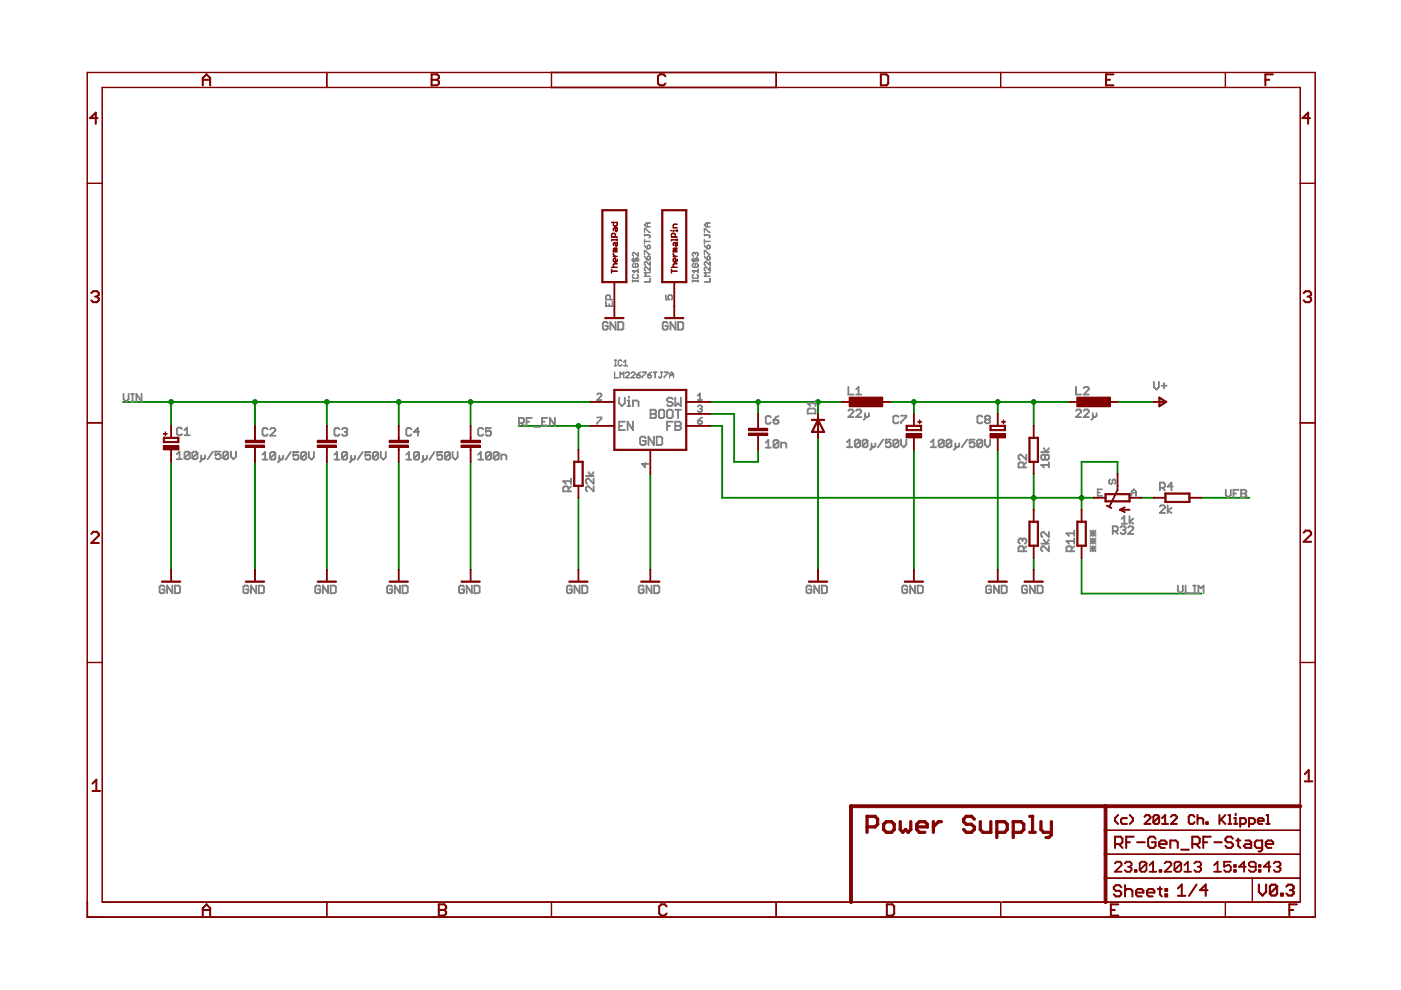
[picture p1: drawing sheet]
<svg xmlns="http://www.w3.org/2000/svg" width="297mm" height="210mm" viewBox="0 0 297 210" stroke-linecap="round" stroke-linejoin="round" font-family="sans-serif">
<path d="M137.8 100.4h.2l-.1 20.5-.1-.1z" fill-rule="evenodd" fill="#008000"/>
<path d="M137.8 100.4h.2l-.1 20.5-.1-.1z" fill="none" stroke="#008000" stroke-width=".21"/>
<path d="M173.4 92.8h.1v28.1l-.1-.1z" fill-rule="evenodd" fill="#008000"/>
<path d="M173.4 92.8h.1v28.1l-.1-.1z" fill="none" stroke="#008000" stroke-width=".21"/>
<path d="M122.6 105.5h.1v15.4l-.1-.1z" fill-rule="evenodd" fill="#008000"/>
<path d="M122.6 105.5h.1v15.4l-.1-.1z" fill="none" stroke="#008000" stroke-width=".21"/>
<path d="M219.1 118.2h.1v2.7l-.1-.1z" fill-rule="evenodd" fill="#008000"/>
<path d="M219.1 118.2h.1v2.7l-.1-.1z" fill="none" stroke="#008000" stroke-width=".21"/>
<path d="M36.2 97.8l.2 .1-.1 23-.1-.1z" fill-rule="evenodd" fill="#008000"/>
<path d="M36.2 97.8l.2 .1-.1 23-.1-.1z" fill="none" stroke="#008000" stroke-width=".21"/>
<path d="M193.7 95.3h.1v25.6l-.1-.1z" fill-rule="evenodd" fill="#008000"/>
<path d="M193.7 95.3h.1v25.6l-.1-.1z" fill="none" stroke="#008000" stroke-width=".21"/>
<path d="M211.5 95.3h.1v25.6l-.1-.1z" fill-rule="evenodd" fill="#008000"/>
<path d="M211.5 95.3h.1v25.6l-.1-.1z" fill="none" stroke="#008000" stroke-width=".21"/>
<path d="M99.7 97.8l.2 .1-.1 23-.1-.1z" fill-rule="evenodd" fill="#008000"/>
<path d="M99.7 97.9h.2l-.1 23-.1-.1z" fill="none" stroke="#008000" stroke-width=".21"/>
<path d="M54 97.8l.1 .1v23l-.1-.1z" fill-rule="evenodd" fill="#008000"/>
<path d="M54 97.8l.1 .1v23l-.1-.1z" fill="none" stroke="#008000" stroke-width=".21"/>
<path d="M69.3 97.8l.1 .1-.1 23-.1-.1z" fill-rule="evenodd" fill="#008000"/>
<path d="M69.3 97.8l.1 .1-.1 23-.1-.1z" fill="none" stroke="#008000" stroke-width=".21"/>
<path d="M84.5 97.8l.1 .1v23l-.1-.1z" fill-rule="evenodd" fill="#008000"/>
<path d="M84.5 97.8l.1 .1v23l-.1-.1z" fill="none" stroke="#008000" stroke-width=".21"/>
<path d="M150.5 87.7h5.2v.1h-5.2z" fill-rule="evenodd" fill="#008000"/>
<path d="M150.5 87.7h5.2v.1h-5.2z" fill="none" stroke="#008000" stroke-width=".21"/>
<path d="M155.6 87.7h.1v10.3h-.1z" fill-rule="evenodd" fill="#008000"/>
<path d="M155.6 87.7h.1v10.3h-.1z" fill="none" stroke="#008000" stroke-width=".21"/>
<path d="M155.6 97.9l5.2-.1v.2h-5.2z" fill-rule="evenodd" fill="#008000"/>
<path d="M155.6 97.9l5.2-.1v.2h-5.2z" fill="none" stroke="#008000" stroke-width=".21"/>
<path d="M160.7 95.3h.1v2.7h-.1z" fill-rule="evenodd" fill="#008000"/>
<path d="M160.7 95.3h.1v2.7h-.1z" fill="none" stroke="#008000" stroke-width=".21"/>
<path d="M236.9 85.2l7.7-.1v.2h-7.7z" fill-rule="evenodd" fill="#008000"/>
<path d="M236.9 85.2l7.7-.1v.2h-7.7z" fill="none" stroke="#008000" stroke-width=".21"/>
<path d="M26.1 85.1h10.2l.1 .2h-10.3z" fill-rule="evenodd" fill="#008000"/>
<path d="M26.1 85.1h10.2l.1 .2h-10.3z" fill="none" stroke="#008000" stroke-width=".21"/>
<path d="M99.7 85.1h25.5l.1 .2h-25.6z" fill-rule="evenodd" fill="#008000"/>
<path d="M99.7 85.2l25.5-.1 .1 .2h-25.6z" fill="none" stroke="#008000" stroke-width=".21"/>
<path d="M84.5 85.1h15.3l.1 .2h-15.4z" fill-rule="evenodd" fill="#008000"/>
<path d="M84.5 85.1h15.3l.1 .2h-15.4z" fill="none" stroke="#008000" stroke-width=".21"/>
<path d="M69.3 85.1h15.3v.2h-15.3z" fill-rule="evenodd" fill="#008000"/>
<path d="M69.3 85.1h15.3v.2h-15.3z" fill="none" stroke="#008000" stroke-width=".21"/>
<path d="M54 85.1h15.3l.1 .2h-15.4z" fill-rule="evenodd" fill="#008000"/>
<path d="M54 85.1h15.3l.1 .2h-15.4z" fill="none" stroke="#008000" stroke-width=".21"/>
<path d="M36.2 85.1h17.9v.2h-17.9z" fill-rule="evenodd" fill="#008000"/>
<path d="M36.2 85.1h17.9v.2h-17.9z" fill="none" stroke="#008000" stroke-width=".21"/>
<path d="M36.2 85.1l.2 .1-.1 5.2-.1-.1z" fill-rule="evenodd" fill="#008000"/>
<path d="M36.2 85.1l.2 .1-.1 5.2-.1-.1z" fill="none" stroke="#008000" stroke-width=".21"/>
<circle cx="36.3" cy="85.2" r=".51" fill="#008000"/>
<circle cx="36.3" cy="85.2" r=".51" fill="none" stroke="#008000" stroke-width=".21"/>
<path d="M54 85.1l.1 .1v5.2l-.1-.1z" fill-rule="evenodd" fill="#008000"/>
<path d="M54 85.1l.1 .1v5.2l-.1-.1z" fill="none" stroke="#008000" stroke-width=".21"/>
<circle cx="54.1" cy="85.2" r=".51" fill="#008000"/>
<circle cx="54.1" cy="85.2" r=".51" fill="none" stroke="#008000" stroke-width=".21"/>
<path d="M99.7 85.1l.2 .1-.1 5.2-.1-.1z" fill-rule="evenodd" fill="#008000"/>
<path d="M99.7 85.2h.2l-.1 5.2-.1-.1z" fill="none" stroke="#008000" stroke-width=".21"/>
<circle cx="99.8" cy="85.2" r=".51" fill="#008000"/>
<circle cx="99.8" cy="85.2" r=".51" fill="none" stroke="#008000" stroke-width=".21"/>
<path d="M69.3 85.1l.1 .1-.1 5.2-.1-.1z" fill-rule="evenodd" fill="#008000"/>
<path d="M69.3 85.1l.1 .1-.1 5.2-.1-.1z" fill="none" stroke="#008000" stroke-width=".21"/>
<circle cx="69.3" cy="85.2" r=".51" fill="#008000"/>
<circle cx="69.3" cy="85.2" r=".51" fill="none" stroke="#008000" stroke-width=".21"/>
<path d="M84.5 85.1l.1 .1v5.2l-.1-.1z" fill-rule="evenodd" fill="#008000"/>
<path d="M84.5 85.1l.1 .1v5.2l-.1-.1z" fill="none" stroke="#008000" stroke-width=".21"/>
<circle cx="84.5" cy="85.2" r=".51" fill="#008000"/>
<circle cx="84.5" cy="85.2" r=".51" fill="none" stroke="#008000" stroke-width=".21"/>
<path d="M188.6 85.2l5.2-.1v.2h-5.2z" fill-rule="evenodd" fill="#008000"/>
<path d="M188.6 85.1h5.2v.2h-5.2z" fill="none" stroke="#008000" stroke-width=".21"/>
<path d="M193.7 85.1h17.9v.2h-17.9z" fill-rule="evenodd" fill="#008000"/>
<path d="M193.7 85.1h17.9v.2h-17.9z" fill="none" stroke="#008000" stroke-width=".21"/>
<path d="M211.5 85.2l7.7-.1v.2h-7.7z" fill-rule="evenodd" fill="#008000"/>
<path d="M211.5 85.2l7.7-.1v.2h-7.7z" fill="none" stroke="#008000" stroke-width=".21"/>
<path d="M219.1 85.2h.1v5.2l-.1-.1z" fill-rule="evenodd" fill="#008000"/>
<path d="M219.1 85.2h.1v5.2l-.1-.1z" fill="none" stroke="#008000" stroke-width=".21"/>
<path d="M219.1 85.2l7.7-.1 .1 .2h-7.8z" fill-rule="evenodd" fill="#008000"/>
<path d="M219.1 85.2l7.7-.1 .1 .2h-7.8z" fill="none" stroke="#008000" stroke-width=".21"/>
<circle cx="219.2" cy="85.2" r=".51" fill="#008000"/>
<circle cx="219.2" cy="85.2" r=".51" fill="none" stroke="#008000" stroke-width=".21"/>
<path d="M193.7 85.1l.1 .1v2.6h-.1z" fill-rule="evenodd" fill="#008000"/>
<path d="M193.7 85.1l.1 .1v2.6h-.1z" fill="none" stroke="#008000" stroke-width=".21"/>
<circle cx="193.8" cy="85.2" r=".51" fill="#008000"/>
<circle cx="193.8" cy="85.2" r=".51" fill="none" stroke="#008000" stroke-width=".21"/>
<path d="M211.5 85.2h.1v2.6h-.1z" fill-rule="evenodd" fill="#008000"/>
<path d="M211.5 85.2h.1v2.6h-.1z" fill="none" stroke="#008000" stroke-width=".21"/>
<circle cx="211.5" cy="85.2" r=".51" fill="#008000"/>
<circle cx="211.5" cy="85.2" r=".51" fill="none" stroke="#008000" stroke-width=".21"/>
<path d="M150.5 85.1h10.3v.2h-10.3z" fill-rule="evenodd" fill="#008000"/>
<path d="M150.5 85.2l10.3-.1v.2h-10.3z" fill="none" stroke="#008000" stroke-width=".21"/>
<path d="M160.7 85.1h12.8v.2h-12.8z" fill-rule="evenodd" fill="#008000"/>
<path d="M160.7 85.2l12.8-.1v.2h-12.8z" fill="none" stroke="#008000" stroke-width=".21"/>
<path d="M173.4 85.1h5.2v.2h-5.2z" fill-rule="evenodd" fill="#008000"/>
<path d="M173.4 85.1h5.2v.2h-5.2z" fill="none" stroke="#008000" stroke-width=".21"/>
<path d="M160.7 85.1l.1 .1v2.6h-.1z" fill-rule="evenodd" fill="#008000"/>
<path d="M160.7 85.2h.1v2.6h-.1z" fill="none" stroke="#008000" stroke-width=".21"/>
<circle cx="160.7" cy="85.2" r=".51" fill="#008000"/>
<circle cx="160.7" cy="85.2" r=".51" fill="none" stroke="#008000" stroke-width=".21"/>
<path d="M173.4 85.1l.1 .1v2.6h-.1z" fill-rule="evenodd" fill="#008000"/>
<path d="M173.4 85.1l.1 .1v2.6h-.1z" fill="none" stroke="#008000" stroke-width=".21"/>
<circle cx="173.4" cy="85.2" r=".51" fill="#008000"/>
<circle cx="173.4" cy="85.2" r=".51" fill="none" stroke="#008000" stroke-width=".21"/>
<path d="M254.7 105.5h10.2l.1 .1h-10.3z" fill-rule="evenodd" fill="#008000"/>
<path d="M254.7 105.5h10.2l.1 .1h-10.3z" fill="none" stroke="#008000" stroke-width=".21"/>
<path d="M150.5 90.3l2.7-.1v.1l-2.7 .1z" fill-rule="evenodd" fill="#008000"/>
<path d="M150.5 90.3l2.7-.1v.1l-2.7 .1z" fill="none" stroke="#008000" stroke-width=".21"/>
<path d="M153 90.3h.2v15.3h-.2z" fill-rule="evenodd" fill="#008000"/>
<path d="M153 90.3h.2v15.3h-.2z" fill="none" stroke="#008000" stroke-width=".21"/>
<path d="M153 105.5h66.2v.1h-66.1z" fill-rule="evenodd" fill="#008000"/>
<path d="M153 105.5h66.2v.1h-66.1z" fill="none" stroke="#008000" stroke-width=".21"/>
<path d="M219.1 100.4h.1v5.2h-.1z" fill-rule="evenodd" fill="#008000"/>
<path d="M219.1 100.4h.1v5.2h-.1z" fill="none" stroke="#008000" stroke-width=".21"/>
<path d="M219.1 105.5h.1v2.7l-.1-.1z" fill-rule="evenodd" fill="#008000"/>
<path d="M219.1 105.5h.1v2.7l-.1-.1z" fill="none" stroke="#008000" stroke-width=".21"/>
<circle cx="219.2" cy="105.5" r=".51" fill="#008000"/>
<circle cx="219.2" cy="105.5" r=".51" fill="none" stroke="#008000" stroke-width=".21"/>
<path d="M219.1 105.5h10.3v.1h-10.3z" fill-rule="evenodd" fill="#008000"/>
<path d="M219.1 105.5h10.3v.1h-10.3z" fill="none" stroke="#008000" stroke-width=".21"/>
<path d="M229.2 105.5h.2v2.7l-.2-.1z" fill-rule="evenodd" fill="#008000"/>
<path d="M229.2 105.5h.2v2.7l-.2-.1z" fill="none" stroke="#008000" stroke-width=".21"/>
<path d="M229.2 105.5h2.7v.1h-2.6z" fill-rule="evenodd" fill="#008000"/>
<path d="M229.2 105.5h2.7v.1h-2.6z" fill="none" stroke="#008000" stroke-width=".21"/>
<circle cx="229.3" cy="105.5" r=".51" fill="#008000"/>
<circle cx="229.3" cy="105.5" r=".51" fill="none" stroke="#008000" stroke-width=".21"/>
<path d="M236.9 97.9h.1v2.6h-.1z" fill-rule="evenodd" fill="#008000"/>
<path d="M236.9 97.9h.1v2.6h-.1z" fill="none" stroke="#008000" stroke-width=".21"/>
<path d="M229.2 97.9l7.8-.1v.2h-7.7z" fill-rule="evenodd" fill="#008000"/>
<path d="M229.2 97.9l7.8-.1v.2h-7.7z" fill="none" stroke="#008000" stroke-width=".21"/>
<path d="M229.2 97.9h.2v7.7h-.2z" fill-rule="evenodd" fill="#008000"/>
<path d="M229.2 97.9h.2v7.7h-.2z" fill="none" stroke="#008000" stroke-width=".21"/>
<path d="M122.6 90.3l2.6-.1 .1 .1-2.7 .1z" fill-rule="evenodd" fill="#008000"/>
<path d="M122.6 90.3l2.6-.1 .1 .1-2.7 .1z" fill="none" stroke="#008000" stroke-width=".21"/>
<path d="M122.6 90.3h.1v5.2l-.1-.1z" fill-rule="evenodd" fill="#008000"/>
<path d="M122.6 90.3h.1v5.2l-.1-.1z" fill="none" stroke="#008000" stroke-width=".21"/>
<path d="M109.9 90.3l12.8-.1v.1l-12.8 .1z" fill-rule="evenodd" fill="#008000"/>
<path d="M109.9 90.3l12.8-.1v.1l-12.8 .1z" fill="none" stroke="#008000" stroke-width=".21"/>
<circle cx="122.6" cy="90.3" r=".51" fill="#008000"/>
<circle cx="122.6" cy="90.3" r=".51" fill="none" stroke="#008000" stroke-width=".21"/>
<path d="M229.2 118.2h.2v7.7h-.2z" fill-rule="evenodd" fill="#008000"/>
<path d="M229.2 118.2h.2v7.7h-.2z" fill="none" stroke="#008000" stroke-width=".21"/>
<path d="M229.2 125.8h25.6v.1h-25.5z" fill-rule="evenodd" fill="#008000"/>
<path d="M229.2 125.8h25.6v.1h-25.5z" fill="none" stroke="#008000" stroke-width=".21"/>
<path d="M241.9 105.5h2.7v.1h-2.6z" fill-rule="evenodd" fill="#008000"/>
<path d="M241.9 105.5h2.7v.1h-2.6z" fill="none" stroke="#008000" stroke-width=".21"/>
<path d="M183.6 173l.1-.2 .4 .2v3.6l-.2 .1-.3-.1z" fill-rule="evenodd" fill="#800000"/>
<path d="M183.6 173l.1-.2 .4 .2v3.6l-.2 .1-.3-.1z" fill="none" stroke="#800000" stroke-width=".21"/>
<path d="M183.6 173l.1-.2h1.9l.2 .4-.2 .1h-1.9z" fill-rule="evenodd" fill="#800000"/>
<path d="M183.6 173l.1-.2h1.9l.2 .4-.2 .1h-1.9z" fill="none" stroke="#800000" stroke-width=".21"/>
<path d="M185.3 173l.3-.2 .7 .8v.2l-.3 .1-.7-.7z" fill-rule="evenodd" fill="#800000"/>
<path d="M185.3 173l.3-.2 .7 .8v.2l-.3 .1-.7-.7z" fill="none" stroke="#800000" stroke-width=".21"/>
<path d="M185.8 173.6l.2-.2 .3 .2v1.3l-.1 .1-.4-.1z" fill-rule="evenodd" fill="#800000"/>
<path d="M185.8 173.6l.2-.2 .3 .2v1.3l-.1 .1-.4-.1z" fill="none" stroke="#800000" stroke-width=".21"/>
<path d="M185.3 175.2l.7-.7 .3 .2v.2l-.7 .7h-.2z" fill-rule="evenodd" fill="#800000"/>
<path d="M185.4 175.2l.6-.7 .3 .2v.2l-.7 .7-.3-.2z" fill="none" stroke="#800000" stroke-width=".21"/>
<path d="M183.6 175.2l.1-.1h1.9l.2 .3-.2 .2h-1.9z" fill-rule="evenodd" fill="#800000"/>
<path d="M183.6 175.2l.1-.1h1.9l.2 .3-.2 .2h-1.9z" fill="none" stroke="#800000" stroke-width=".21"/>
<path d="M187.7 176.4l.1-.2h1.3l.2 .4-.2 .1h-1.3z" fill-rule="evenodd" fill="#800000"/>
<path d="M187.7 176.4l.1-.2h1.3l.2 .4-.2 .1h-1.3z" fill="none" stroke="#800000" stroke-width=".21"/>
<path d="M189.4 175.7l.3-.1 .1 .4-.7 .7h-.2l-.1-.3z" fill-rule="evenodd" fill="#800000"/>
<path d="M189.4 175.7l.3-.1 .1 .4-.7 .7h-.2l-.1-.3z" fill="none" stroke="#800000" stroke-width=".21"/>
<path d="M189.5 174.5l.3 .2v1.3l-.1 .1-.3-.1v-1.3z" fill-rule="evenodd" fill="#800000"/>
<path d="M189.4 174.7l.1-.2 .3 .2v1.3l-.1 .1-.3-.1z" fill="none" stroke="#800000" stroke-width=".21"/>
<path d="M188.8 174.1l.3-.1 .7 .7v.2l-.3 .1-.7-.7z" fill-rule="evenodd" fill="#800000"/>
<path d="M188.8 174.1l.3-.1 .7 .7v.2l-.3 .1-.7-.7z" fill="none" stroke="#800000" stroke-width=".21"/>
<path d="M187.7 174.1l.1-.1h1.3l.2 .3-.2 .2h-1.3z" fill-rule="evenodd" fill="#800000"/>
<path d="M187.7 174.1l.1-.1h1.3l.2 .3-.2 .2h-1.3z" fill="none" stroke="#800000" stroke-width=".21"/>
<path d="M187.1 174.7l.7-.7 .4 .1v.2l-.8 .7-.3-.1z" fill-rule="evenodd" fill="#800000"/>
<path d="M187.2 174.6l.6-.6 .4 .1v.2l-.8 .7-.3-.1z" fill="none" stroke="#800000" stroke-width=".21"/>
<path d="M187.1 174.7l.1-.2 .4 .2v1.3l-.2 .1-.3-.1z" fill-rule="evenodd" fill="#800000"/>
<path d="M187.2 174.5l.4 .2v1.3l-.2 .1-.3-.1v-1.3z" fill="none" stroke="#800000" stroke-width=".21"/>
<path d="M187.1 175.8l.3-.2 .8 .8v.2l-.4 .1-.7-.7z" fill-rule="evenodd" fill="#800000"/>
<path d="M187.2 175.6h.2l.8 .8-.2 .3h-.2l-.7-.7z" fill="none" stroke="#800000" stroke-width=".21"/>
<path d="M190.6 174.1l.2-.1 .3 .1v1.9l-.1 .1-.4-.1z" fill-rule="evenodd" fill="#800000"/>
<path d="M190.6 174.1l.2-.1 .3 .1v1.9l-.1 .1-.4-.1z" fill="none" stroke="#800000" stroke-width=".21"/>
<path d="M190.6 175.8l.4-.2 .6 .8v.2l-.3 .1-.7-.7z" fill-rule="evenodd" fill="#800000"/>
<path d="M190.6 175.8l.4-.2 .6 .8v.2l-.3 .1-.7-.7z" fill="none" stroke="#800000" stroke-width=".21"/>
<path d="M191.2 176.4l.7-.8 .3 .2v.2l-.7 .7h-.2z" fill-rule="evenodd" fill="#800000"/>
<path d="M191.2 176.4l.7-.8 .3 .2v.2l-.7 .7h-.2z" fill="none" stroke="#800000" stroke-width=".21"/>
<path d="M191.9 175.6h.2l.7 .8-.2 .3h-.1l-.7-.7z" fill-rule="evenodd" fill="#800000"/>
<path d="M191.8 175.8l.3-.2 .7 .8v.2l-.3 .1-.7-.7z" fill="none" stroke="#800000" stroke-width=".21"/>
<path d="M192.9 175.7l.3-.1 .1 .4-.7 .7h-.1l-.2-.3z" fill-rule="evenodd" fill="#800000"/>
<path d="M192.9 175.7l.3-.1 .1 .4-.7 .7h-.1l-.2-.3z" fill="none" stroke="#800000" stroke-width=".21"/>
<path d="M192.9 174.1l.1-.1 .3 .1v1.9l-.1 .1-.3-.1z" fill-rule="evenodd" fill="#800000"/>
<path d="M192.9 174.1l.1-.1 .3 .1v1.9l-.1 .1-.3-.1z" fill="none" stroke="#800000" stroke-width=".21"/>
<path d="M194.8 176.2h1.4l.1 .4-.1 .1h-1.4l-.1-.1z" fill-rule="evenodd" fill="#800000"/>
<path d="M194.7 176.4l.1-.2h1.4l.1 .4-.1 .1h-1.4z" fill="none" stroke="#800000" stroke-width=".21"/>
<path d="M194.1 175.8l.4-.2 .7 .8v.2l-.4 .1-.7-.7z" fill-rule="evenodd" fill="#800000"/>
<path d="M194.1 175.8l.4-.2 .7 .8v.2l-.4 .1-.7-.7z" fill="none" stroke="#800000" stroke-width=".21"/>
<path d="M194.1 174.7l.2-.2 .3 .2v1.3l-.1 .1-.4-.1z" fill-rule="evenodd" fill="#800000"/>
<path d="M194.1 174.7l.2-.2 .3 .2v1.3l-.1 .1-.4-.1z" fill="none" stroke="#800000" stroke-width=".21"/>
<path d="M194.1 174.7l.7-.7 .4 .1v.2l-.7 .7-.4-.1z" fill-rule="evenodd" fill="#800000"/>
<path d="M194.1 174.7l.7-.7 .4 .1v.2l-.7 .7-.4-.1z" fill="none" stroke="#800000" stroke-width=".21"/>
<path d="M194.8 174h1.4l.1 .3-.1 .2h-1.4l-.1-.2z" fill-rule="evenodd" fill="#800000"/>
<path d="M194.7 174.1l.1-.1h1.4l.1 .3-.1 .2h-1.4z" fill="none" stroke="#800000" stroke-width=".21"/>
<path d="M195.8 174.1l.4-.1 .6 .7v.2l-.3 .1-.7-.7z" fill-rule="evenodd" fill="#800000"/>
<path d="M195.8 174.1l.4-.1 .6 .7v.2l-.3 .1-.7-.7z" fill="none" stroke="#800000" stroke-width=".21"/>
<path d="M196.5 174.5l.3 .2v.7l-.1 .2-.3-.2v-.7z" fill-rule="evenodd" fill="#800000"/>
<path d="M196.5 174.5l.3 .2v.7l-.1 .2-.3-.2v-.7z" fill="none" stroke="#800000" stroke-width=".21"/>
<path d="M194.1 175.2l.2-.1h2.4l.1 .3-.1 .2h-2.4z" fill-rule="evenodd" fill="#800000"/>
<path d="M194.1 175.2l.2-.1h2.4l.1 .3-.1 .2h-2.4z" fill="none" stroke="#800000" stroke-width=".21"/>
<path d="M197.7 174.1l.1-.1 .3 .1v2.5l-.1 .1-.3-.1z" fill-rule="evenodd" fill="#800000"/>
<path d="M197.7 174.1l.1-.1 .3 .1v2.5l-.1 .1-.3-.1z" fill="none" stroke="#800000" stroke-width=".21"/>
<path d="M197.7 175.2l1.2-1.2 .3 .1v.2l-1.2 1.3h-.2z" fill-rule="evenodd" fill="#800000"/>
<path d="M197.7 175.2l1.2-1.2 .3 .1v.2l-1.2 1.3-.3-.2z" fill="none" stroke="#800000" stroke-width=".21"/>
<path d="M198.9 174h.8l.1 .3-.1 .2h-.8l-.1-.2z" fill-rule="evenodd" fill="#800000"/>
<path d="M198.9 174h.8l.1 .3-.1 .2h-.8l-.1-.2z" fill="none" stroke="#800000" stroke-width=".21"/>
<path d="M205.7 173l.4-.2 .7 .8v.2l-.3 .1-.8-.7z" fill-rule="evenodd" fill="#800000"/>
<path d="M205.7 173l.4-.2 .7 .8v.2l-.3 .1-.8-.7z" fill="none" stroke="#800000" stroke-width=".21"/>
<path d="M204.6 173l.2-.2h1.3l.1 .4-.1 .1h-1.3z" fill-rule="evenodd" fill="#800000"/>
<path d="M204.6 173l.2-.2h1.3l.1 .4-.1 .1h-1.3z" fill="none" stroke="#800000" stroke-width=".21"/>
<path d="M204.7 172.9l.3-.1 .1 .4-.7 .7h-.2l-.1-.3z" fill-rule="evenodd" fill="#800000"/>
<path d="M204.7 172.9l.3-.1 .1 .4-.7 .7h-.2l-.1-.3z" fill="none" stroke="#800000" stroke-width=".21"/>
<path d="M204.1 173.6l.1-.2 .4 .2v.7l-.2 .2-.3-.2z" fill-rule="evenodd" fill="#800000"/>
<path d="M204.1 173.6l.1-.2 .4 .2v.7l-.2 .2-.3-.2z" fill="none" stroke="#800000" stroke-width=".21"/>
<path d="M204.1 174.1l.3-.1 .7 .7v.2l-.3 .1-.7-.7z" fill-rule="evenodd" fill="#800000"/>
<path d="M204.1 174.1l.3-.1 .7 .7v.2l-.3 .1-.7-.7z" fill="none" stroke="#800000" stroke-width=".21"/>
<path d="M204.8 174.5h1.3l.1 .4-.1 .1h-1.3l-.2-.1z" fill-rule="evenodd" fill="#800000"/>
<path d="M204.6 174.7l.2-.2h1.3l.1 .4-.1 .1h-1.3z" fill="none" stroke="#800000" stroke-width=".21"/>
<path d="M205.7 174.7l.4-.2 .7 .7v.2l-.3 .2-.8-.7z" fill-rule="evenodd" fill="#800000"/>
<path d="M205.7 174.7l.4-.2 .7 .7v.2l-.3 .2-.8-.7z" fill="none" stroke="#800000" stroke-width=".21"/>
<path d="M206.3 175.2l.2-.1 .3 .1v.8l-.1 .1-.4-.1z" fill-rule="evenodd" fill="#800000"/>
<path d="M206.3 175.2l.2-.1 .3 .1v.8l-.1 .1-.4-.1z" fill="none" stroke="#800000" stroke-width=".21"/>
<path d="M205.7 176.4l.8-.8 .3 .2v.2l-.7 .7h-.2z" fill-rule="evenodd" fill="#800000"/>
<path d="M205.7 176.4l.8-.8 .3 .2v.2l-.7 .7-.4-.1z" fill="none" stroke="#800000" stroke-width=".21"/>
<path d="M204.6 176.4l.2-.2h1.3l.1 .4-.1 .1h-1.3z" fill-rule="evenodd" fill="#800000"/>
<path d="M204.6 176.4l.2-.2h1.3l.1 .4-.1 .1h-1.3z" fill="none" stroke="#800000" stroke-width=".21"/>
<path d="M204.1 175.8l.3-.2 .7 .8v.2l-.3 .1-.7-.7z" fill-rule="evenodd" fill="#800000"/>
<path d="M204.1 175.8l.3-.2 .7 .8v.2l-.3 .1-.7-.7z" fill="none" stroke="#800000" stroke-width=".21"/>
<path d="M207.6 174.1l.1-.1 .4 .1v1.9l-.2 .1-.3-.1z" fill-rule="evenodd" fill="#800000"/>
<path d="M207.6 174.1l.1-.1 .4 .1v1.9l-.2 .1-.3-.1z" fill="none" stroke="#800000" stroke-width=".21"/>
<path d="M207.6 175.8l.3-.2 .7 .8v.2l-.3 .1-.7-.7z" fill-rule="evenodd" fill="#800000"/>
<path d="M207.6 175.8l.3-.2 .7 .8v.2l-.3 .1-.7-.7z" fill="none" stroke="#800000" stroke-width=".21"/>
<path d="M208.2 176.4l.1-.2h1.9l.1 .4-.1 .1h-1.9z" fill-rule="evenodd" fill="#800000"/>
<path d="M208.2 176.4l.1-.2h1.9l.1 .4-.1 .1h-1.9z" fill="none" stroke="#800000" stroke-width=".21"/>
<path d="M209.8 174.1l.2-.1 .3 .1v2.5l-.1 .1-.4-.1z" fill-rule="evenodd" fill="#800000"/>
<path d="M209.8 174.1l.2-.1 .3 .1v2.5l-.1 .1-.4-.1z" fill="none" stroke="#800000" stroke-width=".21"/>
<path d="M211.1 174.1l.2-.1 .3 .1v3.6l-.2 .1-.3-.1z" fill-rule="evenodd" fill="#800000"/>
<path d="M211.3 174l.3 .1v3.6l-.2 .1-.3-.1v-3.6z" fill="none" stroke="#800000" stroke-width=".21"/>
<path d="M211.1 174.1l.2-.1h1.8l.1 .3-.1 .2h-1.8z" fill-rule="evenodd" fill="#800000"/>
<path d="M211.3 174h1.8l.1 .3-.1 .2h-1.8l-.2-.2z" fill="none" stroke="#800000" stroke-width=".21"/>
<path d="M212.8 174.1l.3-.1 .7 .7v.2l-.3 .1-.7-.7z" fill-rule="evenodd" fill="#800000"/>
<path d="M212.9 174h.2l.7 .7-.2 .3h-.1l-.7-.7z" fill="none" stroke="#800000" stroke-width=".21"/>
<path d="M213.3 174.7l.2-.2 .3 .2v1.3l-.2 .1-.3-.1z" fill-rule="evenodd" fill="#800000"/>
<path d="M213.3 174.7l.2-.2 .3 .2v1.3l-.2 .1-.3-.1z" fill="none" stroke="#800000" stroke-width=".21"/>
<path d="M213.4 175.7l.2-.1 .2 .4-.7 .7h-.2l-.1-.3z" fill-rule="evenodd" fill="#800000"/>
<path d="M213.4 175.7l.2-.1 .2 .4-.7 .7h-.2l-.1-.3z" fill="none" stroke="#800000" stroke-width=".21"/>
<path d="M211.1 176.4l.2-.2h1.8l.1 .4-.1 .1h-1.8z" fill-rule="evenodd" fill="#800000"/>
<path d="M211.3 176.2h1.8l.1 .4-.1 .1h-1.8l-.2-.1z" fill="none" stroke="#800000" stroke-width=".21"/>
<path d="M214.6 174.1l.1-.1 .4 .1v3.6l-.2 .1-.3-.1z" fill-rule="evenodd" fill="#800000"/>
<path d="M214.6 174.1l.1-.1 .4 .1v3.6l-.2 .1-.3-.1z" fill="none" stroke="#800000" stroke-width=".21"/>
<path d="M214.6 174.1l.1-.1h1.9l.1 .3-.1 .2h-1.9z" fill-rule="evenodd" fill="#800000"/>
<path d="M214.6 174.1l.1-.1h1.9l.1 .3-.1 .2h-1.9z" fill="none" stroke="#800000" stroke-width=".21"/>
<path d="M216.3 174.1l.3-.1 .7 .7v.2l-.3 .1-.7-.7z" fill-rule="evenodd" fill="#800000"/>
<path d="M216.3 174.1l.3-.1 .7 .7v.2l-.3 .1-.7-.7z" fill="none" stroke="#800000" stroke-width=".21"/>
<path d="M217 174.5l.3 .2v1.3l-.1 .1-.4-.1v-1.3z" fill-rule="evenodd" fill="#800000"/>
<path d="M216.8 174.7l.2-.2 .3 .2v1.3l-.1 .1-.4-.1z" fill="none" stroke="#800000" stroke-width=".21"/>
<path d="M216.9 175.7l.3-.1 .1 .4-.7 .7h-.2l-.1-.3z" fill-rule="evenodd" fill="#800000"/>
<path d="M216.9 175.7l.3-.1 .1 .4-.7 .7h-.2l-.1-.3z" fill="none" stroke="#800000" stroke-width=".21"/>
<path d="M214.6 176.4l.1-.2h1.9l.1 .4-.1 .1h-1.9z" fill-rule="evenodd" fill="#800000"/>
<path d="M214.6 176.4l.1-.2h1.9l.1 .4-.1 .1h-1.9z" fill="none" stroke="#800000" stroke-width=".21"/>
<path d="M218.1 173l.1-.2h.8l.2 .4-.2 .1h-.8z" fill-rule="evenodd" fill="#800000"/>
<path d="M218.1 173l.1-.2h.8l.2 .4-.2 .1h-.8z" fill="none" stroke="#800000" stroke-width=".21"/>
<path d="M218.7 173l.1-.2 .4 .2v3.6l-.2 .1-.3-.1z" fill-rule="evenodd" fill="#800000"/>
<path d="M218.7 173l.1-.2 .4 .2v3.6l-.2 .1-.3-.1z" fill="none" stroke="#800000" stroke-width=".21"/>
<path d="M218.1 176.4l.1-.2h1.4l.1 .4-.1 .1h-1.4z" fill-rule="evenodd" fill="#800000"/>
<path d="M218.1 176.4l.1-.2h1.4l.1 .4-.1 .1h-1.4z" fill="none" stroke="#800000" stroke-width=".21"/>
<path d="M220.5 174.1l.1-.1 .3 .1v1.9l-.1 .1-.3-.1z" fill-rule="evenodd" fill="#800000"/>
<path d="M220.5 174.1l.1-.1 .3 .1v1.9l-.1 .1-.3-.1z" fill="none" stroke="#800000" stroke-width=".21"/>
<path d="M220.5 175.8l.3-.2 .7 .8v.2l-.3 .1-.7-.7z" fill-rule="evenodd" fill="#800000"/>
<path d="M220.5 175.8l.3-.2 .7 .8v.2l-.3 .1-.7-.7z" fill="none" stroke="#800000" stroke-width=".21"/>
<path d="M221 176.4l.2-.2h1.8l.1 .4-.1 .1h-1.8z" fill-rule="evenodd" fill="#800000"/>
<path d="M221.2 176.2h1.8l.1 .4-.1 .1h-1.8l-.2-.1z" fill="none" stroke="#800000" stroke-width=".21"/>
<path d="M222.7 174.1l.1-.1 .3 .1v3l-.1 .1-.3-.1z" fill-rule="evenodd" fill="#800000"/>
<path d="M222.7 174.1l.1-.1 .3 .1v3l-.1 .1-.3-.1z" fill="none" stroke="#800000" stroke-width=".21"/>
<path d="M222.2 177.4l.6-.6 .3 .1v.2l-.6 .7-.4-.1z" fill-rule="evenodd" fill="#800000"/>
<path d="M222.1 177.5l.7-.7 .3 .1v.2l-.6 .7-.4-.1z" fill="none" stroke="#800000" stroke-width=".21"/>
<path d="M221.6 177.5l.1-.2h.8l.1 .4-.1 .1h-.8z" fill-rule="evenodd" fill="#800000"/>
<path d="M221.6 177.5l.1-.2h.8l.1 .4-.1 .1h-.8z" fill="none" stroke="#800000" stroke-width=".21"/>
<path d="M266.8 187.5h.2v1.7h-.2z" fill-rule="evenodd" fill="#800000"/>
<path d="M266.8 187.5h.2v1.7h-.2z" fill="none" stroke="#800000" stroke-width=".21"/>
<path d="M266.8 189.1l.2-.1 .8 .9-.2 .1z" fill-rule="evenodd" fill="#800000"/>
<path d="M266.8 189.1l.2-.1 .8 .9-.2 .1z" fill="none" stroke="#800000" stroke-width=".21"/>
<path d="M267.5 189.8l.9-.8 .2 .1-.9 .9z" fill-rule="evenodd" fill="#800000"/>
<path d="M267.5 189.8l.9-.8 .2 .1-.9 .9z" fill="none" stroke="#800000" stroke-width=".21"/>
<path d="M268.3 187.5h.3l-.1 1.7h-.2z" fill-rule="evenodd" fill="#800000"/>
<path d="M268.3 187.5h.3l-.1 1.7h-.2z" fill="none" stroke="#800000" stroke-width=".21"/>
<path d="M269.1 187.9h.3l-.1 1.7-.2-.1z" fill-rule="evenodd" fill="#800000"/>
<path d="M269.1 187.9h.3l-.1 1.7-.2-.1z" fill="none" stroke="#800000" stroke-width=".21"/>
<path d="M269.1 187.9l.5-.4h.1l-.4 .6z" fill-rule="evenodd" fill="#800000"/>
<path d="M269.1 187.9l.5-.4h.1l-.4 .6z" fill="none" stroke="#800000" stroke-width=".21"/>
<path d="M269.5 187.5h.9l.1 .1-.9 .1z" fill-rule="evenodd" fill="#800000"/>
<path d="M269.5 187.5h.9l.1 .1-.9 .1z" fill="none" stroke="#800000" stroke-width=".21"/>
<path d="M270.3 187.5h.1l.5 .5-.2 .1z" fill-rule="evenodd" fill="#800000"/>
<path d="M270.3 187.5h.1l.5 .5-.2 .1z" fill="none" stroke="#800000" stroke-width=".21"/>
<path d="M270.6 187.9h.3l-.1 1.7-.2-.1z" fill-rule="evenodd" fill="#800000"/>
<path d="M270.6 187.9h.3l-.1 1.7-.2-.1z" fill="none" stroke="#800000" stroke-width=".21"/>
<path d="M270.3 189.8l.4-.4h.2l-.5 .6z" fill-rule="evenodd" fill="#800000"/>
<path d="M270.3 189.8l.4-.4h.2l-.5 .6z" fill="none" stroke="#800000" stroke-width=".21"/>
<path d="M269.5 189.8l.9-.1 .1 .2-.9 .1z" fill-rule="evenodd" fill="#800000"/>
<path d="M269.5 189.8l.9-.1 .1 .2-.9 .1z" fill="none" stroke="#800000" stroke-width=".21"/>
<path d="M269.1 189.4h.2l.4 .5-.1 .1z" fill-rule="evenodd" fill="#800000"/>
<path d="M269.1 189.4h.2l.4 .5-.1 .1z" fill="none" stroke="#800000" stroke-width=".21"/>
<path d="M269.1 189.4l1.6-1.6 .2 .1-1.6 1.7z" fill-rule="evenodd" fill="#800000"/>
<path d="M270.7 187.9l.1-.1 .1 .2-1.7 1.6-.1-.2z" fill="none" stroke="#800000" stroke-width=".21"/>
<path d="M271.5 189.4h.2v.6l-.2-.1z" fill-rule="evenodd" fill="#800000"/>
<path d="M271.5 189.4h.2v.6l-.2-.1z" fill="none" stroke="#800000" stroke-width=".21"/>
<path d="M271.5 189.4h.5l.1 .1-.5 .1z" fill-rule="evenodd" fill="#800000"/>
<path d="M271.5 189.4h.5l.1 .1-.5 .1z" fill="none" stroke="#800000" stroke-width=".21"/>
<path d="M271.9 189.4h.2l-.1 .6-.1-.1z" fill-rule="evenodd" fill="#800000"/>
<path d="M271.9 189.4h.2l-.1 .6-.1-.1z" fill="none" stroke="#800000" stroke-width=".21"/>
<path d="M271.5 189.8l.5-.1 .1 .2-.5 .1z" fill-rule="evenodd" fill="#800000"/>
<path d="M271.5 189.8l.5-.1 .1 .2-.5 .1z" fill="none" stroke="#800000" stroke-width=".21"/>
<path d="M272.6 187.9l.5-.4h.2l-.5 .6z" fill-rule="evenodd" fill="#800000"/>
<path d="M272.6 187.9l.5-.4h.2l-.5 .6z" fill="none" stroke="#800000" stroke-width=".21"/>
<path d="M273 187.5h.9l.1 .1-.9 .1z" fill-rule="evenodd" fill="#800000"/>
<path d="M273 187.5h.9l.1 .1-.9 .1z" fill="none" stroke="#800000" stroke-width=".21"/>
<path d="M273.8 187.5h.1l.5 .5-.2 .1z" fill-rule="evenodd" fill="#800000"/>
<path d="M273.8 187.5h.1l.5 .5-.2 .1z" fill="none" stroke="#800000" stroke-width=".21"/>
<path d="M274.2 187.9h.2l-.1 .6-.1-.1z" fill-rule="evenodd" fill="#800000"/>
<path d="M274.1 187.9h.3l-.1 .6-.2-.1z" fill="none" stroke="#800000" stroke-width=".21"/>
<path d="M274.2 188.2l.2 .2-.6 .4v-.1z" fill-rule="evenodd" fill="#800000"/>
<path d="M273.8 188.7l.4-.5 .2 .1-.5 .5z" fill="none" stroke="#800000" stroke-width=".21"/>
<path d="M273.4 188.7l.5-.1 .1 .2h-.5z" fill-rule="evenodd" fill="#800000"/>
<path d="M273.4 188.7l.5-.1 .1 .2h-.5z" fill="none" stroke="#800000" stroke-width=".21"/>
<path d="M273.8 188.7l.1-.1 .5 .6h-.2z" fill-rule="evenodd" fill="#800000"/>
<path d="M273.8 188.7l.1-.1 .5 .6h-.2z" fill="none" stroke="#800000" stroke-width=".21"/>
<path d="M274.2 189.1h.2l-.1 .5-.1-.1z" fill-rule="evenodd" fill="#800000"/>
<path d="M274.1 189.1h.3l-.1 .5-.2-.1z" fill="none" stroke="#800000" stroke-width=".21"/>
<path d="M273.8 189.8l.4-.4h.2l-.5 .6z" fill-rule="evenodd" fill="#800000"/>
<path d="M273.8 189.8l.4-.4h.2l-.5 .6z" fill="none" stroke="#800000" stroke-width=".21"/>
<path d="M273 189.8l.9-.1 .1 .2-.9 .1z" fill-rule="evenodd" fill="#800000"/>
<path d="M273 189.8l.9-.1 .1 .2-.9 .1z" fill="none" stroke="#800000" stroke-width=".21"/>
<path d="M272.6 189.4h.2l.5 .5-.2 .1z" fill-rule="evenodd" fill="#800000"/>
<path d="M272.6 189.4h.2l.5 .5-.2 .1z" fill="none" stroke="#800000" stroke-width=".21"/>
<path d="M236.3 174l.2-.1 .7 .8-.2 .1z" fill-rule="evenodd" fill="#800000"/>
<path d="M236.3 174l.2-.1 .6 .8-.1 .1z" fill="none" stroke="#800000" stroke-width=".21"/>
<path d="M236.3 173.4h.2v.8l-.2-.1z" fill-rule="evenodd" fill="#800000"/>
<path d="M236.4 173.4h.1v.8l-.2-.1z" fill="none" stroke="#800000" stroke-width=".21"/>
<path d="M236.3 173.4l.7-.7 .2 .1-.7 .8z" fill-rule="evenodd" fill="#800000"/>
<path d="M236.3 173.4l.7-.7 .1 .1-.6 .8z" fill="none" stroke="#800000" stroke-width=".21"/>
<path d="M237.9 173.4h1.1v.1l-1.1 .1z" fill-rule="evenodd" fill="#800000"/>
<path d="M237.9 173.4h1.1v.1l-1.1 .1z" fill="none" stroke="#800000" stroke-width=".21"/>
<path d="M237.6 173.7l.3-.3h.2l-.4 .5z" fill-rule="evenodd" fill="#800000"/>
<path d="M237.6 173.7l.3-.3h.2l-.4 .5z" fill="none" stroke="#800000" stroke-width=".21"/>
<path d="M237.6 173.7h.2l-.1 .8-.1-.1z" fill-rule="evenodd" fill="#800000"/>
<path d="M237.6 173.7h.2l-.1 .8-.1-.1z" fill="none" stroke="#800000" stroke-width=".21"/>
<path d="M237.6 174.3l.1-.1 .4 .5-.2 .1z" fill-rule="evenodd" fill="#800000"/>
<path d="M237.6 174.3l.1-.1 .4 .5-.2 .1z" fill="none" stroke="#800000" stroke-width=".21"/>
<path d="M237.9 174.6h1.1v.1l-1.1 .1z" fill-rule="evenodd" fill="#800000"/>
<path d="M237.9 174.6h1.1v.1l-1.1 .1z" fill="none" stroke="#800000" stroke-width=".21"/>
<path d="M239.4 174.6l.7-.7 .2 .1-.7 .8z" fill-rule="evenodd" fill="#800000"/>
<path d="M239.4 174.6l.7-.7 .2 .1-.7 .8z" fill="none" stroke="#800000" stroke-width=".21"/>
<path d="M240.1 173.4h.2l-.1 .8-.1-.1z" fill-rule="evenodd" fill="#800000"/>
<path d="M240.1 173.4h.2l-.1 .8-.1-.1z" fill="none" stroke="#800000" stroke-width=".21"/>
<path d="M239.4 172.8l.2-.1 .7 .8-.2 .1z" fill-rule="evenodd" fill="#800000"/>
<path d="M239.5 172.7l.8 .7-.1 .2-.8-.7z" fill="none" stroke="#800000" stroke-width=".21"/>
<path d="M242.6 174.6h1.3l.1 .1-1.4 .1z" fill-rule="evenodd" fill="#800000"/>
<path d="M242.6 174.6h1.3l.1 .1-1.4 .1z" fill="none" stroke="#800000" stroke-width=".21"/>
<path d="M242.6 174.6l1.3-1.2h.1l-1.3 1.4z" fill-rule="evenodd" fill="#800000"/>
<path d="M242.6 174.6l1.3-1.2h.1l-1.3 1.4z" fill="none" stroke="#800000" stroke-width=".21"/>
<path d="M243.8 173.1h.2l-.1 .5-.1-.1z" fill-rule="evenodd" fill="#800000"/>
<path d="M243.9 173.1h.1l-.1 .5-.1-.1z" fill="none" stroke="#800000" stroke-width=".21"/>
<path d="M243.5 172.8l.1-.1 .4 .5-.1 .1z" fill-rule="evenodd" fill="#800000"/>
<path d="M243.5 172.8l.1-.1 .4 .5-.1 .1z" fill="none" stroke="#800000" stroke-width=".21"/>
<path d="M242.9 172.8l.7-.1 .1 .2h-.8z" fill-rule="evenodd" fill="#800000"/>
<path d="M242.9 172.7h.7l.1 .2h-.8z" fill="none" stroke="#800000" stroke-width=".21"/>
<path d="M242.9 172.7l.2 .2-.5 .4v-.2z" fill-rule="evenodd" fill="#800000"/>
<path d="M242.9 172.7l.2 .2-.5 .4v-.2z" fill="none" stroke="#800000" stroke-width=".21"/>
<path d="M244.4 173.1h.2v1.4l-.2-.1z" fill-rule="evenodd" fill="#800000"/>
<path d="M244.5 173.1h.1v1.4l-.2-.1z" fill="none" stroke="#800000" stroke-width=".21"/>
<path d="M244.8 172.7l.1 .2-.4 .4-.1-.2z" fill-rule="evenodd" fill="#800000"/>
<path d="M244.8 172.7l.1 .2-.4 .4-.1-.2z" fill="none" stroke="#800000" stroke-width=".21"/>
<path d="M244.7 172.8l.8-.1 .1 .2h-.8z" fill-rule="evenodd" fill="#800000"/>
<path d="M244.7 172.8l.8-.1 .1 .2h-.8z" fill="none" stroke="#800000" stroke-width=".21"/>
<path d="M245.4 172.8l.1-.1 .4 .5-.2 .1z" fill-rule="evenodd" fill="#800000"/>
<path d="M245.4 172.8l.1-.1 .4 .5-.2 .1z" fill="none" stroke="#800000" stroke-width=".21"/>
<path d="M245.7 173.1h.2l-.1 1.4-.1-.1z" fill-rule="evenodd" fill="#800000"/>
<path d="M245.7 173.1h.2l-.1 1.4-.1-.1z" fill="none" stroke="#800000" stroke-width=".21"/>
<path d="M245.7 174.3l.2 .1-.5 .4v-.2z" fill-rule="evenodd" fill="#800000"/>
<path d="M245.7 174.3l.2 .1-.5 .4v-.2z" fill="none" stroke="#800000" stroke-width=".21"/>
<path d="M244.7 174.6h.8l.1 .1-.8 .1z" fill-rule="evenodd" fill="#800000"/>
<path d="M244.7 174.6h.8l.1 .1-.8 .1z" fill="none" stroke="#800000" stroke-width=".21"/>
<path d="M244.4 174.3l.2-.1 .3 .5-.1 .1z" fill-rule="evenodd" fill="#800000"/>
<path d="M244.4 174.3l.2-.1 .3 .5-.1 .1z" fill="none" stroke="#800000" stroke-width=".21"/>
<path d="M244.4 174.3l1.3-1.2h.2l-1.3 1.4z" fill-rule="evenodd" fill="#800000"/>
<path d="M244.5 174.3l1.2-1.2h.2l-1.3 1.4z" fill="none" stroke="#800000" stroke-width=".21"/>
<path d="M246.3 173.4l.7-.7 .1 .1-.7 .8z" fill-rule="evenodd" fill="#800000"/>
<path d="M246.3 173.4l.7-.7 .1 .1-.7 .8z" fill="none" stroke="#800000" stroke-width=".21"/>
<path d="M246.9 172.8h.2v2l-.2-.1z" fill-rule="evenodd" fill="#800000"/>
<path d="M247 172.7l.1 .1v2l-.2-.1z" fill="none" stroke="#800000" stroke-width=".21"/>
<path d="M246.3 174.6h1.4v.1l-1.3 .1z" fill-rule="evenodd" fill="#800000"/>
<path d="M246.3 174.6h1.4v.1l-1.3 .1z" fill="none" stroke="#800000" stroke-width=".21"/>
<path d="M248.2 174.6h1.3l.1 .1-1.4 .1z" fill-rule="evenodd" fill="#800000"/>
<path d="M248.2 174.6h1.3l.1 .1-1.4 .1z" fill="none" stroke="#800000" stroke-width=".21"/>
<path d="M248.2 174.6l1.2-1.2h.2l-1.3 1.4z" fill-rule="evenodd" fill="#800000"/>
<path d="M248.2 174.6l1.2-1.2h.2l-1.3 1.4z" fill="none" stroke="#800000" stroke-width=".21"/>
<path d="M249.4 173.1h.2l-.1 .5-.1-.1z" fill-rule="evenodd" fill="#800000"/>
<path d="M249.4 173.1h.2l-.1 .5-.1-.1z" fill="none" stroke="#800000" stroke-width=".21"/>
<path d="M249.1 172.8l.1-.1 .4 .5-.2 .1z" fill-rule="evenodd" fill="#800000"/>
<path d="M249.2 172.7l.4 .4-.1 .2-.4-.4z" fill="none" stroke="#800000" stroke-width=".21"/>
<path d="M248.5 172.8l.7-.1 .1 .2h-.7z" fill-rule="evenodd" fill="#800000"/>
<path d="M248.5 172.8l.7-.1 .1 .2h-.7z" fill="none" stroke="#800000" stroke-width=".21"/>
<path d="M248.2 173.1l.4-.4 .1 .1-.4 .5z" fill-rule="evenodd" fill="#800000"/>
<path d="M248.2 173.1l.4-.4 .1 .1-.4 .5z" fill="none" stroke="#800000" stroke-width=".21"/>
<path d="M252.8 172.8l.2-.1 .4 .5-.2 .1z" fill-rule="evenodd" fill="#800000"/>
<path d="M252.8 172.8l.2-.1 .4 .5-.2 .1z" fill="none" stroke="#800000" stroke-width=".21"/>
<path d="M252.2 172.8l.8-.1v.2h-.7z" fill-rule="evenodd" fill="#800000"/>
<path d="M252.3 172.7h.7v.2h-.7z" fill="none" stroke="#800000" stroke-width=".21"/>
<path d="M252.2 172.8l.2 .1-.4 .4-.1-.2z" fill-rule="evenodd" fill="#800000"/>
<path d="M252.2 172.8l.2 .1-.4 .4-.1-.2z" fill="none" stroke="#800000" stroke-width=".21"/>
<path d="M251.9 173.1h.2v1.4l-.2-.1z" fill-rule="evenodd" fill="#800000"/>
<path d="M251.9 173.1h.2v1.4l-.2-.1z" fill="none" stroke="#800000" stroke-width=".21"/>
<path d="M251.9 174.3l.2-.1 .3 .5-.1 .1z" fill-rule="evenodd" fill="#800000"/>
<path d="M251.9 174.3l.2-.1 .3 .5-.1 .1z" fill="none" stroke="#800000" stroke-width=".21"/>
<path d="M252.2 174.6h.8v.1l-.7 .1z" fill-rule="evenodd" fill="#800000"/>
<path d="M252.2 174.6h.8v.1l-.7 .1z" fill="none" stroke="#800000" stroke-width=".21"/>
<path d="M252.8 174.6l.4-.4 .2 .1-.4 .5z" fill-rule="evenodd" fill="#800000"/>
<path d="M252.8 174.6l.4-.4 .2 .1-.4 .5z" fill="none" stroke="#800000" stroke-width=".21"/>
<path d="M253.8 172.8h.2l-.1 2-.1-.1z" fill-rule="evenodd" fill="#800000"/>
<path d="M253.8 172.8h.2l-.1 2-.1-.1z" fill="none" stroke="#800000" stroke-width=".21"/>
<path d="M253.8 173.7l.3-.3h.2l-.4 .5z" fill-rule="evenodd" fill="#800000"/>
<path d="M253.8 173.7l.3-.3h.2l-.4 .5z" fill="none" stroke="#800000" stroke-width=".21"/>
<path d="M254.1 173.4h.8v.1l-.8 .1z" fill-rule="evenodd" fill="#800000"/>
<path d="M254.1 173.4h.8v.1l-.8 .1z" fill="none" stroke="#800000" stroke-width=".21"/>
<path d="M254.7 173.4h.2l.3 .4-.1 .1z" fill-rule="evenodd" fill="#800000"/>
<path d="M254.8 173.4l.4 .3v.2l-.5-.4z" fill="none" stroke="#800000" stroke-width=".21"/>
<path d="M255 173.7h.2v1.1l-.2-.1z" fill-rule="evenodd" fill="#800000"/>
<path d="M255 173.7h.2v1.1l-.2-.1z" fill="none" stroke="#800000" stroke-width=".21"/>
<path d="M255.7 174.3h.2l-.1 .5-.1-.1z" fill-rule="evenodd" fill="#800000"/>
<path d="M255.7 174.3h.2l-.1 .5-.1-.1z" fill="none" stroke="#800000" stroke-width=".21"/>
<path d="M255.7 174.3l.4-.1 .1 .2-.5 .1z" fill-rule="evenodd" fill="#800000"/>
<path d="M255.7 174.3l.4-.1 .1 .2-.5 .1z" fill="none" stroke="#800000" stroke-width=".21"/>
<path d="M255.9 174.3h.3l-.1 .5-.2-.1z" fill-rule="evenodd" fill="#800000"/>
<path d="M255.9 174.3h.3l-.1 .5-.2-.1z" fill="none" stroke="#800000" stroke-width=".21"/>
<path d="M255.7 174.6h.4l.1 .1-.5 .1z" fill-rule="evenodd" fill="#800000"/>
<path d="M255.7 174.6h.4l.1 .1-.5 .1z" fill="none" stroke="#800000" stroke-width=".21"/>
<path d="M258.4 172.8h.3l-.1 2-.2-.1z" fill-rule="evenodd" fill="#800000"/>
<path d="M258.5 172.7l.2 .1-.1 2-.2-.1z" fill="none" stroke="#800000" stroke-width=".21"/>
<path d="M258.4 174l1.3-1.3 .2 .1-1.3 1.4z" fill-rule="evenodd" fill="#800000"/>
<path d="M259.7 172.7l.2 .2-1.4 1.3-.1-.2z" fill="none" stroke="#800000" stroke-width=".21"/>
<path d="M258.8 173.7h.1l1 1-.2 .1z" fill-rule="evenodd" fill="#800000"/>
<path d="M258.8 173.7h.1l1 1-.2 .1z" fill="none" stroke="#800000" stroke-width=".21"/>
<path d="M260.3 172.8l.5-.1 .1 .2h-.5z" fill-rule="evenodd" fill="#800000"/>
<path d="M260.4 172.7h.4l.1 .2h-.5z" fill="none" stroke="#800000" stroke-width=".21"/>
<path d="M260.6 172.8h.3l-.1 2-.2-.1z" fill-rule="evenodd" fill="#800000"/>
<path d="M260.7 172.7l.2 .1-.1 2-.2-.1z" fill="none" stroke="#800000" stroke-width=".21"/>
<path d="M260.4 174.6h.7l.1 .1-.8 .1z" fill-rule="evenodd" fill="#800000"/>
<path d="M260.3 174.6h.8l.1 .1-.8 .1z" fill="none" stroke="#800000" stroke-width=".21"/>
<path d="M261.6 173.4h.4l.1 .1-.5 .1z" fill-rule="evenodd" fill="#800000"/>
<path d="M261.6 173.4h.4l.1 .1-.5 .1z" fill="none" stroke="#800000" stroke-width=".21"/>
<path d="M261.9 173.4h.2l-.1 1.4-.1-.1z" fill-rule="evenodd" fill="#800000"/>
<path d="M261.9 173.4h.2l-.1 1.4-.1-.1z" fill="none" stroke="#800000" stroke-width=".21"/>
<path d="M261.6 174.6h.8v.1l-.8 .1z" fill-rule="evenodd" fill="#800000"/>
<path d="M261.6 174.6h.8v.1l-.8 .1z" fill="none" stroke="#800000" stroke-width=".21"/>
<path d="M261.9 172.4l.2 .1-.1 .4h-.1z" fill-rule="evenodd" fill="#800000"/>
<path d="M261.9 172.4l.2 .1-.1 .4h-.1z" fill="none" stroke="#800000" stroke-width=".21"/>
<path d="M262.8 173.4h.3l-.1 2-.2-.1z" fill-rule="evenodd" fill="#800000"/>
<path d="M262.9 173.4h.2l-.1 2-.2-.1z" fill="none" stroke="#800000" stroke-width=".21"/>
<path d="M262.8 173.4h1.1v.1l-1 .1z" fill-rule="evenodd" fill="#800000"/>
<path d="M262.9 173.4h1v.1l-1 .1z" fill="none" stroke="#800000" stroke-width=".21"/>
<path d="M263.7 173.4h.2l.3 .4-.1 .1z" fill-rule="evenodd" fill="#800000"/>
<path d="M263.7 173.4h.2l.3 .4-.1 .1z" fill="none" stroke="#800000" stroke-width=".21"/>
<path d="M264 173.7h.2v.8l-.2-.1z" fill-rule="evenodd" fill="#800000"/>
<path d="M264 173.7h.2v.8l-.2-.1z" fill="none" stroke="#800000" stroke-width=".21"/>
<path d="M264.1 174.3l.1 .1-.4 .4-.1-.2z" fill-rule="evenodd" fill="#800000"/>
<path d="M264.1 174.3l.1 .1-.4 .4-.1-.2z" fill="none" stroke="#800000" stroke-width=".21"/>
<path d="M262.8 174.6h1.1v.1l-1 .1z" fill-rule="evenodd" fill="#800000"/>
<path d="M262.8 174.6h1.1v.1l-1 .1z" fill="none" stroke="#800000" stroke-width=".21"/>
<path d="M264.7 173.4h.2v2l-.2-.1z" fill-rule="evenodd" fill="#800000"/>
<path d="M264.7 173.4h.2v2l-.2-.1z" fill="none" stroke="#800000" stroke-width=".21"/>
<path d="M264.7 173.4h1l.1 .1-1 .1z" fill-rule="evenodd" fill="#800000"/>
<path d="M264.7 173.4h1l.1 .1-1 .1z" fill="none" stroke="#800000" stroke-width=".21"/>
<path d="M265.6 173.4h.1l.4 .4-.1 .1z" fill-rule="evenodd" fill="#800000"/>
<path d="M265.6 173.4h.1l.4 .4-.1 .1z" fill="none" stroke="#800000" stroke-width=".21"/>
<path d="M265.9 173.7h.2v.8l-.2-.1z" fill-rule="evenodd" fill="#800000"/>
<path d="M265.9 173.7h.2v.8l-.2-.1z" fill="none" stroke="#800000" stroke-width=".21"/>
<path d="M265.6 174.6l.4-.4 .1 .1-.4 .5z" fill-rule="evenodd" fill="#800000"/>
<path d="M265.6 174.6l.4-.4 .1 .1-.4 .5z" fill="none" stroke="#800000" stroke-width=".21"/>
<path d="M264.8 174.6h.9l.1 .1-1 .1z" fill-rule="evenodd" fill="#800000"/>
<path d="M264.7 174.6h1l.1 .1-1 .1z" fill="none" stroke="#800000" stroke-width=".21"/>
<path d="M266.9 174.6h.8v.1l-.8 .1z" fill-rule="evenodd" fill="#800000"/>
<path d="M266.9 174.6h.8v.1l-.8 .1z" fill="none" stroke="#800000" stroke-width=".21"/>
<path d="M266.6 174.3l.1-.1 .4 .5-.2 .1z" fill-rule="evenodd" fill="#800000"/>
<path d="M266.6 174.3l.1-.1 .4 .5-.2 .1z" fill="none" stroke="#800000" stroke-width=".21"/>
<path d="M266.6 173.7h.2l-.1 .8-.1-.1z" fill-rule="evenodd" fill="#800000"/>
<path d="M266.6 173.7h.2l-.1 .8-.1-.1z" fill="none" stroke="#800000" stroke-width=".21"/>
<path d="M266.6 173.7l.3-.3h.2l-.4 .5z" fill-rule="evenodd" fill="#800000"/>
<path d="M266.9 173.4l.2 .1-.5 .4v-.2z" fill="none" stroke="#800000" stroke-width=".21"/>
<path d="M266.9 173.4h.8v.1l-.8 .1z" fill-rule="evenodd" fill="#800000"/>
<path d="M266.9 173.4h.8v.1l-.8 .1z" fill="none" stroke="#800000" stroke-width=".21"/>
<path d="M267.5 173.4h.2l.3 .4-.1 .1z" fill-rule="evenodd" fill="#800000"/>
<path d="M267.5 173.4h.2l.3 .4-.1 .1z" fill="none" stroke="#800000" stroke-width=".21"/>
<path d="M267.8 173.7h.2v.5l-.2-.1z" fill-rule="evenodd" fill="#800000"/>
<path d="M267.8 173.7h.2l-.1 .5-.1-.1z" fill="none" stroke="#800000" stroke-width=".21"/>
<path d="M266.6 174l1.4-.1v.2l-1.4 .1z" fill-rule="evenodd" fill="#800000"/>
<path d="M266.6 174l1.3-.1 .1 .2-1.4 .1z" fill="none" stroke="#800000" stroke-width=".21"/>
<path d="M268.4 172.8l.5-.1v.2h-.4z" fill-rule="evenodd" fill="#800000"/>
<path d="M268.4 172.8l.5-.1v.2h-.4z" fill="none" stroke="#800000" stroke-width=".21"/>
<path d="M268.7 172.8h.2v2l-.2-.1z" fill-rule="evenodd" fill="#800000"/>
<path d="M268.8 172.7l.1 .1v2l-.2-.1z" fill="none" stroke="#800000" stroke-width=".21"/>
<path d="M268.4 174.6h.8l.1 .1-.8 .1z" fill-rule="evenodd" fill="#800000"/>
<path d="M268.4 174.6h.8l.1 .1-.8 .1z" fill="none" stroke="#800000" stroke-width=".21"/>
<path d="M125.1 85.1h5.2v.2h-5.2z" fill-rule="evenodd" fill="#800000"/>
<path d="M125.1 85.2l5.2-.1v.2h-5.2z" fill="none" stroke="#800000" stroke-width=".21"/>
<path d="M125.1 90.3l5.2-.1v.1l-5.2 .1z" fill-rule="evenodd" fill="#800000"/>
<path d="M125.1 90.3l5.2-.1v.1l-5.2 .1z" fill="none" stroke="#800000" stroke-width=".21"/>
<path d="M137.8 95.3h.2l-.1 5.2h-.1z" fill-rule="evenodd" fill="#800000"/>
<path d="M137.8 95.3h.2l-.1 5.2h-.1z" fill="none" stroke="#800000" stroke-width=".21"/>
<path d="M145.5 85.1h5.1l.1 .2h-5.2z" fill-rule="evenodd" fill="#800000"/>
<path d="M145.4 85.2l5.2-.1 .1 .2h-5.2z" fill="none" stroke="#800000" stroke-width=".21"/>
<path d="M145.4 87.7h5.2l.1 .1h-5.2z" fill-rule="evenodd" fill="#800000"/>
<path d="M145.4 87.7h5.2l.1 .1h-5.2z" fill="none" stroke="#800000" stroke-width=".21"/>
<path d="M145.4 90.3l5.2-.1 .1 .1-5.2 .1z" fill-rule="evenodd" fill="#800000"/>
<path d="M145.4 90.3l5.2-.1 .1 .1-5.2 .1z" fill="none" stroke="#800000" stroke-width=".21"/>
<path d="M130.1 82.6h15.5v.1l-15.4 .1z" fill-rule="evenodd" fill="#800000"/>
<path d="M130.2 82.6h15.4v.1l-15.4 .1z" fill="none" stroke="#800000" stroke-width=".21"/>
<path d="M145.4 82.6h.2v12.9l-.2-.1z" fill-rule="evenodd" fill="#800000"/>
<path d="M145.4 82.6h.2v12.9l-.2-.1z" fill="none" stroke="#800000" stroke-width=".21"/>
<path d="M130.1 95.3l15.5-.1v.2l-15.4 .1z" fill-rule="evenodd" fill="#800000"/>
<path d="M130.2 95.3h15.4v.1l-15.4 .1z" fill="none" stroke="#800000" stroke-width=".21"/>
<path d="M130.1 82.6h.3l-.1 12.9-.2-.1z" fill-rule="evenodd" fill="#800000"/>
<path d="M130.2 82.6h.2l-.1 12.9-.2-.1z" fill="none" stroke="#800000" stroke-width=".21"/>
<path d="M130.2 59.8h.1v5.2l-.1-.1z" fill-rule="evenodd" fill="#800000"/>
<path d="M130.2 59.8h.1v5.2l-.1-.1z" fill="none" stroke="#800000" stroke-width=".21"/>
<path d="M127.6 44.5h.2v15.4h-.2z" fill-rule="evenodd" fill="#800000"/>
<path d="M127.7 44.5h.1v15.4h-.2z" fill="none" stroke="#800000" stroke-width=".21"/>
<path d="M127.6 44.5h5.3v.1l-5.2 .1z" fill-rule="evenodd" fill="#800000"/>
<path d="M127.7 44.5h5.2v.1l-5.2 .1z" fill="none" stroke="#800000" stroke-width=".21"/>
<path d="M132.7 44.5h.2v15.4h-.2z" fill-rule="evenodd" fill="#800000"/>
<path d="M132.7 44.5h.2v15.4h-.2z" fill="none" stroke="#800000" stroke-width=".21"/>
<path d="M127.7 59.7h5.2v.2h-5.2z" fill-rule="evenodd" fill="#800000"/>
<path d="M127.7 59.7h5.2v.2h-5.2z" fill="none" stroke="#800000" stroke-width=".21"/>
<path d="M129.6 57.5h1.3z" fill-rule="evenodd" fill="#800000"/>
<path d="M129.6 57.5h1.3z" fill="none" stroke="#800000" stroke-width=".21"/>
<path d="M129.6 57.1l.1 .8z" fill-rule="evenodd" fill="#800000"/>
<path d="M129.6 57.1l.1 .8z" fill="none" stroke="#800000" stroke-width=".21"/>
<path d="M129.6 56.7h1.3z" fill-rule="evenodd" fill="#800000"/>
<path d="M129.6 56.7h1.3z" fill="none" stroke="#800000" stroke-width=".21"/>
<path d="M130 56.5l.3 .2z" fill-rule="evenodd" fill="#800000"/>
<path d="M130 56.5l.3 .2z" fill="none" stroke="#800000" stroke-width=".21"/>
<path d="M130 56.1l.1 .5z" fill-rule="evenodd" fill="#800000"/>
<path d="M130 56.1l.1 .5z" fill="none" stroke="#800000" stroke-width=".21"/>
<path d="M130.2 55.9l-.2 .3z" fill-rule="evenodd" fill="#800000"/>
<path d="M130.2 55.9l-.2 .3z" fill="none" stroke="#800000" stroke-width=".21"/>
<path d="M130.2 55.9h.7z" fill-rule="evenodd" fill="#800000"/>
<path d="M130.2 55.9h.7z" fill="none" stroke="#800000" stroke-width=".21"/>
<path d="M130.8 54.9l.1 .5z" fill-rule="evenodd" fill="#800000"/>
<path d="M130.8 54.9l.1 .5z" fill="none" stroke="#800000" stroke-width=".21"/>
<path d="M130.8 55.3l-.2 .3z" fill-rule="evenodd" fill="#800000"/>
<path d="M130.8 55.3l-.2 .3z" fill="none" stroke="#800000" stroke-width=".21"/>
<path d="M130.2 55.5l.5 .1z" fill-rule="evenodd" fill="#800000"/>
<path d="M130.2 55.5l.5 .1z" fill="none" stroke="#800000" stroke-width=".21"/>
<path d="M130 55.3l.3 .3z" fill-rule="evenodd" fill="#800000"/>
<path d="M130 55.3l.3 .3z" fill="none" stroke="#800000" stroke-width=".21"/>
<path d="M130 54.9l.1 .5z" fill-rule="evenodd" fill="#800000"/>
<path d="M130 54.9l.1 .5z" fill="none" stroke="#800000" stroke-width=".21"/>
<path d="M130 54.9l.3-.2z" fill-rule="evenodd" fill="#800000"/>
<path d="M130 54.9l.3-.2z" fill="none" stroke="#800000" stroke-width=".21"/>
<path d="M130.2 54.7l.3 .1z" fill-rule="evenodd" fill="#800000"/>
<path d="M130.2 54.7l.3 .1z" fill="none" stroke="#800000" stroke-width=".21"/>
<path d="M130.5 54.7v.9z" fill-rule="evenodd" fill="#800000"/>
<path d="M130.5 54.7v.9z" fill="none" stroke="#800000" stroke-width=".21"/>
<path d="M130 54.3l.9 .1z" fill-rule="evenodd" fill="#800000"/>
<path d="M130 54.3l.9 .1z" fill="none" stroke="#800000" stroke-width=".21"/>
<path d="M130 54l.5 .4z" fill-rule="evenodd" fill="#800000"/>
<path d="M130 53.9l.5 .5z" fill="none" stroke="#800000" stroke-width=".21"/>
<path d="M130 53.7l.1 .3z" fill-rule="evenodd" fill="#800000"/>
<path d="M130 53.7l.1 .3z" fill="none" stroke="#800000" stroke-width=".21"/>
<path d="M130 53.4h.9z" fill-rule="evenodd" fill="#800000"/>
<path d="M130 53.3l.9 .1z" fill="none" stroke="#800000" stroke-width=".21"/>
<path d="M130 53.2l.1 .2z" fill-rule="evenodd" fill="#800000"/>
<path d="M130 53.2l.1 .2z" fill="none" stroke="#800000" stroke-width=".21"/>
<path d="M130 53.2l.3-.2z" fill-rule="evenodd" fill="#800000"/>
<path d="M130 53.2l.3-.2z" fill="none" stroke="#800000" stroke-width=".21"/>
<path d="M130.2 53h.7z" fill-rule="evenodd" fill="#800000"/>
<path d="M130.2 53h.7z" fill="none" stroke="#800000" stroke-width=".21"/>
<path d="M130 52.8l.3 .2z" fill-rule="evenodd" fill="#800000"/>
<path d="M130 52.7l.3 .3z" fill="none" stroke="#800000" stroke-width=".21"/>
<path d="M130 52.8l.3-.2z" fill-rule="evenodd" fill="#800000"/>
<path d="M130 52.8l.3-.2z" fill="none" stroke="#800000" stroke-width=".21"/>
<path d="M130.2 52.6h.7z" fill-rule="evenodd" fill="#800000"/>
<path d="M130.2 52.6h.7z" fill="none" stroke="#800000" stroke-width=".21"/>
<path d="M130 51.6l.1 .5z" fill-rule="evenodd" fill="#800000"/>
<path d="M130 51.6l.1 .5z" fill="none" stroke="#800000" stroke-width=".21"/>
<path d="M130 51.6l.3-.2z" fill-rule="evenodd" fill="#800000"/>
<path d="M130 51.6l.3-.2z" fill="none" stroke="#800000" stroke-width=".21"/>
<path d="M130.2 51.4l.7 .1z" fill-rule="evenodd" fill="#800000"/>
<path d="M130.2 51.4l.7 .1z" fill="none" stroke="#800000" stroke-width=".21"/>
<path d="M130.8 51.4l.1 .7z" fill-rule="evenodd" fill="#800000"/>
<path d="M130.8 51.4l.1 .7z" fill="none" stroke="#800000" stroke-width=".21"/>
<path d="M130.6 52.2l.3-.2z" fill-rule="evenodd" fill="#800000"/>
<path d="M130.6 52.2l.3-.2z" fill="none" stroke="#800000" stroke-width=".21"/>
<path d="M130.5 52l.2 .2z" fill-rule="evenodd" fill="#800000"/>
<path d="M130.5 52l.2 .2z" fill="none" stroke="#800000" stroke-width=".21"/>
<path d="M130.4 51.4l.1 .7z" fill-rule="evenodd" fill="#800000"/>
<path d="M130.4 51.4l.1 .7z" fill="none" stroke="#800000" stroke-width=".21"/>
<path d="M129.6 50.8l.1 .3z" fill-rule="evenodd" fill="#800000"/>
<path d="M129.6 50.8l.1 .3z" fill="none" stroke="#800000" stroke-width=".21"/>
<path d="M129.6 50.8l1.3 .1z" fill-rule="evenodd" fill="#800000"/>
<path d="M129.6 50.8l1.3 .1z" fill="none" stroke="#800000" stroke-width=".21"/>
<path d="M130.8 50.7l.1 .4z" fill-rule="evenodd" fill="#800000"/>
<path d="M130.8 50.7l.1 .4z" fill="none" stroke="#800000" stroke-width=".21"/>
<path d="M129.6 50.2l1.3 .1z" fill-rule="evenodd" fill="#800000"/>
<path d="M129.6 50.2l1.3 .1z" fill="none" stroke="#800000" stroke-width=".21"/>
<path d="M129.6 49.7l.1 .6z" fill-rule="evenodd" fill="#800000"/>
<path d="M129.6 49.7l.1 .6z" fill="none" stroke="#800000" stroke-width=".21"/>
<path d="M129.9 49.4l-.2 .3z" fill-rule="evenodd" fill="#800000"/>
<path d="M129.9 49.4l-.3 .3z" fill="none" stroke="#800000" stroke-width=".21"/>
<path d="M129.9 49.4l.4 .1z" fill-rule="evenodd" fill="#800000"/>
<path d="M129.9 49.4l.4 .1z" fill="none" stroke="#800000" stroke-width=".21"/>
<path d="M130.2 49.4l.3 .3z" fill-rule="evenodd" fill="#800000"/>
<path d="M130.2 49.5l.3 .2z" fill="none" stroke="#800000" stroke-width=".21"/>
<path d="M130.5 49.7v.6z" fill-rule="evenodd" fill="#800000"/>
<path d="M130.5 49.7v.6z" fill="none" stroke="#800000" stroke-width=".21"/>
<path d="M130 48.5l.1 .4z" fill-rule="evenodd" fill="#800000"/>
<path d="M130 48.5l.1 .4z" fill="none" stroke="#800000" stroke-width=".21"/>
<path d="M130 48.5l.3-.2z" fill-rule="evenodd" fill="#800000"/>
<path d="M130 48.5l.3-.2z" fill="none" stroke="#800000" stroke-width=".21"/>
<path d="M130.2 48.3h.7z" fill-rule="evenodd" fill="#800000"/>
<path d="M130.2 48.3h.7z" fill="none" stroke="#800000" stroke-width=".21"/>
<path d="M130.8 48.3l.1 .6z" fill-rule="evenodd" fill="#800000"/>
<path d="M130.8 48.3l.1 .6z" fill="none" stroke="#800000" stroke-width=".21"/>
<path d="M130.8 48.9l-.2 .2z" fill-rule="evenodd" fill="#800000"/>
<path d="M130.8 48.9l-.2 .2z" fill="none" stroke="#800000" stroke-width=".21"/>
<path d="M130.4 48.9l.3 .2z" fill-rule="evenodd" fill="#800000"/>
<path d="M130.4 48.9l.3 .2z" fill="none" stroke="#800000" stroke-width=".21"/>
<path d="M130.5 48.3v.6z" fill-rule="evenodd" fill="#800000"/>
<path d="M130.5 48.3v.6z" fill="none" stroke="#800000" stroke-width=".21"/>
<path d="M129.6 47.1l1.3 .1z" fill-rule="evenodd" fill="#800000"/>
<path d="M129.6 47.1l1.3 .1z" fill="none" stroke="#800000" stroke-width=".21"/>
<path d="M130.8 47.1l.1 .7z" fill-rule="evenodd" fill="#800000"/>
<path d="M130.8 47.1l.1 .7z" fill="none" stroke="#800000" stroke-width=".21"/>
<path d="M130.6 47.9l.3-.2z" fill-rule="evenodd" fill="#800000"/>
<path d="M130.6 47.9l.3-.2z" fill="none" stroke="#800000" stroke-width=".21"/>
<path d="M130.2 47.9h.5z" fill-rule="evenodd" fill="#800000"/>
<path d="M130.2 47.9h.5z" fill="none" stroke="#800000" stroke-width=".21"/>
<path d="M130 47.7l.3 .2z" fill-rule="evenodd" fill="#800000"/>
<path d="M130 47.7l.3 .2z" fill="none" stroke="#800000" stroke-width=".21"/>
<path d="M130 47.1l.1 .7z" fill-rule="evenodd" fill="#800000"/>
<path d="M130 47.1l.1 .7z" fill="none" stroke="#800000" stroke-width=".21"/>
<path d="M142.9 59.8h.1v5.2l-.1-.1z" fill-rule="evenodd" fill="#800000"/>
<path d="M142.9 59.8h.1v5.2l-.1-.1z" fill="none" stroke="#800000" stroke-width=".21"/>
<path d="M140.3 44.5h.2v15.4h-.2z" fill-rule="evenodd" fill="#800000"/>
<path d="M140.4 44.5h.1v15.4h-.2z" fill="none" stroke="#800000" stroke-width=".21"/>
<path d="M140.3 44.5h5.3v.1l-5.2 .1z" fill-rule="evenodd" fill="#800000"/>
<path d="M140.4 44.5h5.2v.1l-5.2 .1z" fill="none" stroke="#800000" stroke-width=".21"/>
<path d="M145.4 44.5h.2v15.4h-.2z" fill-rule="evenodd" fill="#800000"/>
<path d="M145.4 44.5h.2v15.4h-.2z" fill="none" stroke="#800000" stroke-width=".21"/>
<path d="M140.4 59.7h5.2v.2h-5.2z" fill-rule="evenodd" fill="#800000"/>
<path d="M140.4 59.7h5.2v.2h-5.2z" fill="none" stroke="#800000" stroke-width=".21"/>
<path d="M142.3 57.5h1.3z" fill-rule="evenodd" fill="#800000"/>
<path d="M142.3 57.4l1.3 .1z" fill="none" stroke="#800000" stroke-width=".21"/>
<path d="M142.3 57.1l.1 .8z" fill-rule="evenodd" fill="#800000"/>
<path d="M142.3 57.1l.1 .8z" fill="none" stroke="#800000" stroke-width=".21"/>
<path d="M142.3 56.6l1.3 .1z" fill-rule="evenodd" fill="#800000"/>
<path d="M142.3 56.6l1.3 .1z" fill="none" stroke="#800000" stroke-width=".21"/>
<path d="M142.7 56.5l.3 .2z" fill-rule="evenodd" fill="#800000"/>
<path d="M142.7 56.5l.3 .2z" fill="none" stroke="#800000" stroke-width=".21"/>
<path d="M142.7 56.1l.1 .5z" fill-rule="evenodd" fill="#800000"/>
<path d="M142.7 56.1l.1 .5z" fill="none" stroke="#800000" stroke-width=".21"/>
<path d="M142.9 55.9l-.2 .3z" fill-rule="evenodd" fill="#800000"/>
<path d="M142.9 55.9l-.2 .3z" fill="none" stroke="#800000" stroke-width=".21"/>
<path d="M142.9 55.9h.7z" fill-rule="evenodd" fill="#800000"/>
<path d="M142.9 55.9h.7z" fill="none" stroke="#800000" stroke-width=".21"/>
<path d="M143.5 54.9l.1 .5z" fill-rule="evenodd" fill="#800000"/>
<path d="M143.5 54.9l.1 .5z" fill="none" stroke="#800000" stroke-width=".21"/>
<path d="M143.3 55.5l.3-.2z" fill-rule="evenodd" fill="#800000"/>
<path d="M143.3 55.5l.3-.2z" fill="none" stroke="#800000" stroke-width=".21"/>
<path d="M142.9 55.5l.5 .1z" fill-rule="evenodd" fill="#800000"/>
<path d="M142.9 55.5l.5 .1z" fill="none" stroke="#800000" stroke-width=".21"/>
<path d="M142.7 55.3l.3 .3z" fill-rule="evenodd" fill="#800000"/>
<path d="M142.7 55.3l.3 .3z" fill="none" stroke="#800000" stroke-width=".21"/>
<path d="M142.7 54.9l.1 .5z" fill-rule="evenodd" fill="#800000"/>
<path d="M142.7 54.9l.1 .5z" fill="none" stroke="#800000" stroke-width=".21"/>
<path d="M142.7 54.9l.3-.2z" fill-rule="evenodd" fill="#800000"/>
<path d="M142.7 54.9l.3-.2z" fill="none" stroke="#800000" stroke-width=".21"/>
<path d="M142.9 54.7l.3 .1z" fill-rule="evenodd" fill="#800000"/>
<path d="M142.9 54.7l.3 .1z" fill="none" stroke="#800000" stroke-width=".21"/>
<path d="M143.1 54.7l.1 .9z" fill-rule="evenodd" fill="#800000"/>
<path d="M143.1 54.7l.1 .9z" fill="none" stroke="#800000" stroke-width=".21"/>
<path d="M142.7 54.3l.9 .1z" fill-rule="evenodd" fill="#800000"/>
<path d="M142.7 54.3l.9 .1z" fill="none" stroke="#800000" stroke-width=".21"/>
<path d="M142.7 54l.5 .4z" fill-rule="evenodd" fill="#800000"/>
<path d="M142.7 53.9l.5 .5z" fill="none" stroke="#800000" stroke-width=".21"/>
<path d="M142.7 53.7l.1 .3z" fill-rule="evenodd" fill="#800000"/>
<path d="M142.7 53.7l.1 .3z" fill="none" stroke="#800000" stroke-width=".21"/>
<path d="M142.7 53.4h.9z" fill-rule="evenodd" fill="#800000"/>
<path d="M142.7 53.3l.9 .1z" fill="none" stroke="#800000" stroke-width=".21"/>
<path d="M142.7 53.2l.1 .2z" fill-rule="evenodd" fill="#800000"/>
<path d="M142.7 53.2l.1 .2z" fill="none" stroke="#800000" stroke-width=".21"/>
<path d="M142.7 53.2l.3-.2z" fill-rule="evenodd" fill="#800000"/>
<path d="M142.7 53.2l.3-.2z" fill="none" stroke="#800000" stroke-width=".21"/>
<path d="M142.9 53h.7z" fill-rule="evenodd" fill="#800000"/>
<path d="M142.9 53h.7z" fill="none" stroke="#800000" stroke-width=".21"/>
<path d="M142.7 52.8l.3 .2z" fill-rule="evenodd" fill="#800000"/>
<path d="M142.7 52.7l.3 .3z" fill="none" stroke="#800000" stroke-width=".21"/>
<path d="M142.7 52.8l.3-.2z" fill-rule="evenodd" fill="#800000"/>
<path d="M142.7 52.8l.3-.2z" fill="none" stroke="#800000" stroke-width=".21"/>
<path d="M142.9 52.6h.7z" fill-rule="evenodd" fill="#800000"/>
<path d="M142.9 52.6h.7z" fill="none" stroke="#800000" stroke-width=".21"/>
<path d="M142.7 51.6l.1 .5z" fill-rule="evenodd" fill="#800000"/>
<path d="M142.7 51.6l.1 .5z" fill="none" stroke="#800000" stroke-width=".21"/>
<path d="M142.7 51.6l.3-.2z" fill-rule="evenodd" fill="#800000"/>
<path d="M142.7 51.6l.3-.2z" fill="none" stroke="#800000" stroke-width=".21"/>
<path d="M142.9 51.4l.7 .1z" fill-rule="evenodd" fill="#800000"/>
<path d="M142.9 51.4l.7 .1z" fill="none" stroke="#800000" stroke-width=".21"/>
<path d="M143.5 51.4l.1 .7z" fill-rule="evenodd" fill="#800000"/>
<path d="M143.5 51.4l.1 .7z" fill="none" stroke="#800000" stroke-width=".21"/>
<path d="M143.3 52.2l.3-.2z" fill-rule="evenodd" fill="#800000"/>
<path d="M143.3 52.2l.3-.2z" fill="none" stroke="#800000" stroke-width=".21"/>
<path d="M143.1 52l.3 .2z" fill-rule="evenodd" fill="#800000"/>
<path d="M143.1 52l.3 .2z" fill="none" stroke="#800000" stroke-width=".21"/>
<path d="M143.1 51.4l.1 .7z" fill-rule="evenodd" fill="#800000"/>
<path d="M143.1 51.4l.1 .7z" fill="none" stroke="#800000" stroke-width=".21"/>
<path d="M142.3 50.8l.1 .3z" fill-rule="evenodd" fill="#800000"/>
<path d="M142.3 50.8l.1 .3z" fill="none" stroke="#800000" stroke-width=".21"/>
<path d="M142.3 50.8l1.3 .1z" fill-rule="evenodd" fill="#800000"/>
<path d="M142.3 50.8l1.3 .1z" fill="none" stroke="#800000" stroke-width=".21"/>
<path d="M143.5 50.7l.1 .4z" fill-rule="evenodd" fill="#800000"/>
<path d="M143.5 50.7l.1 .4z" fill="none" stroke="#800000" stroke-width=".21"/>
<path d="M142.3 50.2l1.3 .1z" fill-rule="evenodd" fill="#800000"/>
<path d="M142.3 50.2l1.3 .1z" fill="none" stroke="#800000" stroke-width=".21"/>
<path d="M142.3 49.7l.1 .6z" fill-rule="evenodd" fill="#800000"/>
<path d="M142.3 49.7l.1 .6z" fill="none" stroke="#800000" stroke-width=".21"/>
<path d="M142.6 49.4l-.3 .3z" fill-rule="evenodd" fill="#800000"/>
<path d="M142.6 49.4l-.3 .3z" fill="none" stroke="#800000" stroke-width=".21"/>
<path d="M142.6 49.4l.4 .1z" fill-rule="evenodd" fill="#800000"/>
<path d="M142.5 49.5h.5z" fill="none" stroke="#800000" stroke-width=".21"/>
<path d="M142.9 49.4l.3 .3z" fill-rule="evenodd" fill="#800000"/>
<path d="M142.9 49.5l.3 .2z" fill="none" stroke="#800000" stroke-width=".21"/>
<path d="M143.1 49.7l.1 .6z" fill-rule="evenodd" fill="#800000"/>
<path d="M143.1 49.7l.1 .6z" fill="none" stroke="#800000" stroke-width=".21"/>
<path d="M142.7 48.9l.1 .2z" fill-rule="evenodd" fill="#800000"/>
<path d="M142.7 48.9l.1 .2z" fill="none" stroke="#800000" stroke-width=".21"/>
<path d="M142.7 48.9h.9z" fill-rule="evenodd" fill="#800000"/>
<path d="M142.7 48.9h.9z" fill="none" stroke="#800000" stroke-width=".21"/>
<path d="M143.5 48.7l.1 .4z" fill-rule="evenodd" fill="#800000"/>
<path d="M143.5 48.7l.1 .4z" fill="none" stroke="#800000" stroke-width=".21"/>
<path d="M142.2 48.9h.2z" fill-rule="evenodd" fill="#800000"/>
<path d="M142.2 48.9h.2z" fill="none" stroke="#800000" stroke-width=".21"/>
<path d="M142.7 48.3h.9z" fill-rule="evenodd" fill="#800000"/>
<path d="M142.7 48.3h.9z" fill="none" stroke="#800000" stroke-width=".21"/>
<path d="M142.7 47.7l.1 .6z" fill-rule="evenodd" fill="#800000"/>
<path d="M142.7 47.7l.1 .6z" fill="none" stroke="#800000" stroke-width=".21"/>
<path d="M142.7 47.7l.3-.2z" fill-rule="evenodd" fill="#800000"/>
<path d="M142.7 47.7l.3-.2z" fill="none" stroke="#800000" stroke-width=".21"/>
<path d="M142.9 47.5l.7 .1z" fill-rule="evenodd" fill="#800000"/>
<path d="M142.9 47.5l.7 .1z" fill="none" stroke="#800000" stroke-width=".21"/>
<path d="M137.8 120.7h.2l-.1 2.7h-.1z" fill-rule="evenodd" fill="#800000"/>
<path d="M137.8 120.7h.2l-.1 2.7h-.1z" fill="none" stroke="#800000" stroke-width=".21"/>
<path d="M135.8 123.3l4-.1 .1 .2h-4z" fill-rule="evenodd" fill="#800000"/>
<path d="M135.9 123.2h3.9l.1 .2h-4z" fill="none" stroke="#800000" stroke-width=".21"/>
<path d="M160.7 87.7h.1v2.7l-.1-.1z" fill-rule="evenodd" fill="#800000"/>
<path d="M160.7 87.7h.1v2.7l-.1-.1z" fill="none" stroke="#800000" stroke-width=".21"/>
<path d="M160.7 92.8h.1v2.7l-.1-.1z" fill-rule="evenodd" fill="#800000"/>
<path d="M160.7 92.8h.1v2.7l-.1-.1z" fill="none" stroke="#800000" stroke-width=".21"/>
<path d="M158.7 91.8h4.1v.5h-4.1z" fill-rule="evenodd" fill="#800000"/>
<path d="M158.7 91.8h4.1v.5h-4.1z" fill="none" stroke="#800000" stroke-width=".21"/>
<path d="M158.7 90.8h4.1v.5h-4.1z" fill-rule="evenodd" fill="#800000"/>
<path d="M158.7 90.8h4.1v.5h-4.1z" fill="none" stroke="#800000" stroke-width=".21"/>
<path d="M160.7 90.3h.1v.6l-.1-.1z" fill-rule="evenodd" fill="#800000"/>
<path d="M160.7 90.3h.1v.6l-.1-.1z" fill="none" stroke="#800000" stroke-width=".21"/>
<path d="M160.7 92.3h.1v.6h-.1z" fill-rule="evenodd" fill="#800000"/>
<path d="M160.7 92.3h.1v.6h-.1z" fill="none" stroke="#800000" stroke-width=".21"/>
<path d="M173.4 90.3h.1v2.6h-.1z" fill-rule="evenodd" fill="#800000"/>
<path d="M173.4 90.3h.1v2.6h-.1z" fill="none" stroke="#800000" stroke-width=".21"/>
<path d="M173.4 87.7h.1v2.7l-.1-.1z" fill-rule="evenodd" fill="#800000"/>
<path d="M173.4 87.7h.1v2.7l-.1-.1z" fill="none" stroke="#800000" stroke-width=".21"/>
<path d="M173.4 88.9l.1 .1 1.3 2.5v.2l-.2-.1-1.3-2.5z" fill-rule="evenodd" fill="#800000"/>
<path d="M173.3 89h.2l1.3 2.5v.2l-.2-.1z" fill="none" stroke="#800000" stroke-width=".21"/>
<path d="M173.3 89l.2-.1 .1 .2-1.3 2.5-.2 .1-.1-.2z" fill-rule="evenodd" fill="#800000"/>
<path d="M173.3 89l.2-.1 .1 .2-1.3 2.5-.2 .1-.1-.2z" fill="none" stroke="#800000" stroke-width=".21"/>
<path d="M172.1 88.9h1.4l.1 .2-1.5 .1z" fill-rule="evenodd" fill="#800000"/>
<path d="M172 89l1.5-.1 .1 .2-1.5 .1z" fill="none" stroke="#800000" stroke-width=".21"/>
<path d="M172 91.5l2.8-.1v.2l-2.7 .1z" fill-rule="evenodd" fill="#800000"/>
<path d="M172 91.5l2.8-.1v.2l-2.7 .1z" fill="none" stroke="#800000" stroke-width=".21"/>
<path d="M173.4 88.9h1.4v.2l-1.4 .1z" fill-rule="evenodd" fill="#800000"/>
<path d="M173.3 89l1.5-.1v.2l-1.4 .1z" fill="none" stroke="#800000" stroke-width=".21"/>
<path d="M173.4 120.7h.1v2.7h-.1z" fill-rule="evenodd" fill="#800000"/>
<path d="M173.4 120.7h.1v2.7h-.1z" fill="none" stroke="#800000" stroke-width=".21"/>
<path d="M171.4 123.3l4-.1 .1 .2h-4z" fill-rule="evenodd" fill="#800000"/>
<path d="M171.4 123.3l4-.1 .1 .2h-4z" fill="none" stroke="#800000" stroke-width=".21"/>
<path d="M178.5 85.1h2.6v.2h-2.6z" fill-rule="evenodd" fill="#800000"/>
<path d="M178.5 85.1h2.6v.2h-2.6z" fill="none" stroke="#800000" stroke-width=".21"/>
<path d="M186.1 85.2l2.6-.1 .1 .2h-2.7z" fill-rule="evenodd" fill="#800000"/>
<path d="M186.1 85.1h2.6l.1 .2h-2.7z" fill="none" stroke="#800000" stroke-width=".21"/>
<path d="M180 84.2h7.2v2h-7.2z" fill-rule="evenodd" fill="#800000"/>
<path d="M180 84.2h7.2v2h-7.2z" fill="none" stroke="#800000" stroke-width=".21"/>
<path d="M123.4 97.9h.3l-.1 5.2-.2-.1z" fill-rule="evenodd" fill="#800000"/>
<path d="M123.4 97.9h.3l-.1 5.2-.2-.1z" fill="none" stroke="#800000" stroke-width=".21"/>
<path d="M121.6 97.9h.3l-.1 5.2-.2-.1z" fill-rule="evenodd" fill="#800000"/>
<path d="M121.6 97.9h.3l-.1 5.2-.2-.1z" fill="none" stroke="#800000" stroke-width=".21"/>
<path d="M122.6 95.3h.1v2.7h-.1z" fill-rule="evenodd" fill="#800000"/>
<path d="M122.6 95.3h.1v2.7h-.1z" fill="none" stroke="#800000" stroke-width=".21"/>
<path d="M121.6 97.9l2-.1 .1 .2h-2z" fill-rule="evenodd" fill="#800000"/>
<path d="M121.6 97.9l2-.1 .1 .2h-2z" fill="none" stroke="#800000" stroke-width=".21"/>
<path d="M121.6 102.9h2l.1 .1-2 .1z" fill-rule="evenodd" fill="#800000"/>
<path d="M121.6 102.9h2l.1 .1-2 .1z" fill="none" stroke="#800000" stroke-width=".21"/>
<path d="M122.6 102.9l.1 .1v2.6h-.1z" fill-rule="evenodd" fill="#800000"/>
<path d="M122.6 103h.1v2.6h-.1z" fill="none" stroke="#800000" stroke-width=".21"/>
<path d="M220 92.7l.2 .1-.1 5.2h-.2z" fill-rule="evenodd" fill="#800000"/>
<path d="M220 92.7l.2 .1-.1 5.2h-.2z" fill="none" stroke="#800000" stroke-width=".21"/>
<path d="M218.2 92.7l.2 .1-.1 5.2h-.2z" fill-rule="evenodd" fill="#800000"/>
<path d="M218.2 92.7l.2 .1-.1 5.2h-.2z" fill="none" stroke="#800000" stroke-width=".21"/>
<path d="M219.1 90.3h.1v2.6h-.1z" fill-rule="evenodd" fill="#800000"/>
<path d="M219.1 90.3h.1v2.6h-.1z" fill="none" stroke="#800000" stroke-width=".21"/>
<path d="M218.2 92.7h1.9l.1 .2-2 .1z" fill-rule="evenodd" fill="#800000"/>
<path d="M218.2 92.7h1.9l.1 .2-2 .1z" fill="none" stroke="#800000" stroke-width=".21"/>
<path d="M218.2 97.8h1.9l.1 .2h-2z" fill-rule="evenodd" fill="#800000"/>
<path d="M218.1 97.9l2-.1 .1 .2h-2z" fill="none" stroke="#800000" stroke-width=".21"/>
<path d="M219.1 97.9h.1v2.6h-.1z" fill-rule="evenodd" fill="#800000"/>
<path d="M219.1 97.9h.1v2.6h-.1z" fill="none" stroke="#800000" stroke-width=".21"/>
<path d="M220 110.5l.2 .1-.1 5.2-.2-.1z" fill-rule="evenodd" fill="#800000"/>
<path d="M219.9 110.6h.3l-.1 5.2-.2-.1z" fill="none" stroke="#800000" stroke-width=".21"/>
<path d="M218.2 110.5l.2 .1-.1 5.2-.2-.1z" fill-rule="evenodd" fill="#800000"/>
<path d="M218.1 110.6h.3l-.1 5.2-.2-.1z" fill="none" stroke="#800000" stroke-width=".21"/>
<path d="M219.1 108h.1v2.7h-.1z" fill-rule="evenodd" fill="#800000"/>
<path d="M219.1 108h.1v2.7h-.1z" fill="none" stroke="#800000" stroke-width=".21"/>
<path d="M218.2 110.5h1.9l.1 .2h-2z" fill-rule="evenodd" fill="#800000"/>
<path d="M218.1 110.6l2-.1 .1 .2h-2z" fill="none" stroke="#800000" stroke-width=".21"/>
<path d="M218.2 115.6h1.9l.1 .1-2 .1z" fill-rule="evenodd" fill="#800000"/>
<path d="M218.1 115.6h2l.1 .1-2 .1z" fill="none" stroke="#800000" stroke-width=".21"/>
<path d="M219.1 115.7h.1v2.6h-.1z" fill-rule="evenodd" fill="#800000"/>
<path d="M219.1 115.7h.1v2.6h-.1z" fill="none" stroke="#800000" stroke-width=".21"/>
<path d="M122.6 120.7h.1v2.7h-.1z" fill-rule="evenodd" fill="#800000"/>
<path d="M122.6 120.7h.1v2.7h-.1z" fill="none" stroke="#800000" stroke-width=".21"/>
<path d="M120.6 123.3l4-.1 .1 .2h-4z" fill-rule="evenodd" fill="#800000"/>
<path d="M120.6 123.3l4-.1 .1 .2h-4z" fill="none" stroke="#800000" stroke-width=".21"/>
<path d="M219.1 120.7h.1v2.7h-.1z" fill-rule="evenodd" fill="#800000"/>
<path d="M219.1 120.7h.1v2.7h-.1z" fill="none" stroke="#800000" stroke-width=".21"/>
<path d="M217.2 123.2h3.9l.1 .2h-4z" fill-rule="evenodd" fill="#800000"/>
<path d="M217.1 123.3l4-.1 .1 .2h-4z" fill="none" stroke="#800000" stroke-width=".21"/>
<path d="M244.5 85.2l2.6-.1 .1 .2h-2.7z" fill-rule="evenodd" fill="#800000"/>
<path d="M244.5 85.2l2.6-.1 .1 .2h-2.7z" fill="none" stroke="#800000" stroke-width=".21"/>
<path d="M245.7 86.1l1.5-1 .2 .1-1.5 1z" fill-rule="evenodd" fill="#800000"/>
<path d="M245.7 86l1.5-.9 .2 .1-1.5 1h-.2z" fill="none" stroke="#800000" stroke-width=".21"/>
<path d="M245.7 84.3l.2-.1 1.5 1.1h-.2z" fill-rule="evenodd" fill="#800000"/>
<path d="M245.8 84.2l1.6 1.1h-.2l-1.5-.9z" fill="none" stroke="#800000" stroke-width=".21"/>
<path d="M245.7 84.3h.3l-.1 1.9h-.2z" fill-rule="evenodd" fill="#800000"/>
<path d="M245.8 84.2l.2 .1-.1 1.9h-.2z" fill="none" stroke="#800000" stroke-width=".21"/>
<path d="M226.7 85.2l2.7-.1v.2h-2.7z" fill-rule="evenodd" fill="#800000"/>
<path d="M226.7 85.2l2.7-.1v.2h-2.7z" fill="none" stroke="#800000" stroke-width=".21"/>
<path d="M234.3 85.2l2.7-.1v.2h-2.6z" fill-rule="evenodd" fill="#800000"/>
<path d="M234.3 85.2l2.7-.1v.2h-2.6z" fill="none" stroke="#800000" stroke-width=".21"/>
<path d="M228.3 84.2h7.1v2h-7.1z" fill-rule="evenodd" fill="#800000"/>
<path d="M228.3 84.2h7.1v2h-7.1z" fill="none" stroke="#800000" stroke-width=".21"/>
<path d="M193.7 92.8h.1v2.7l-.1-.1z" fill-rule="evenodd" fill="#800000"/>
<path d="M193.7 92.8h.1v2.7l-.1-.1z" fill="none" stroke="#800000" stroke-width=".21"/>
<path d="M193.7 87.7h.1v2.7l-.1-.1z" fill-rule="evenodd" fill="#800000"/>
<path d="M193.7 87.7h.1v2.7l-.1-.1z" fill="none" stroke="#800000" stroke-width=".21"/>
<path d="M192.2 91.1h3.1l.1 .1-3.2 .1z" fill-rule="evenodd" fill="#800000"/>
<path d="M192.1 91.1h3.2l.1 .1-3.2 .1z" fill="none" stroke="#800000" stroke-width=".21"/>
<path d="M192.2 90.2h.2l-.1 1.1-.2-.1z" fill-rule="evenodd" fill="#800000"/>
<path d="M192.1 90.2h.3l-.1 1.1-.2-.1z" fill="none" stroke="#800000" stroke-width=".21"/>
<path d="M195.2 90.2h.2l-.1 1.1-.1-.1z" fill-rule="evenodd" fill="#800000"/>
<path d="M195.2 90.2h.2l-.1 1.1-.1-.1z" fill="none" stroke="#800000" stroke-width=".21"/>
<path d="M195 89v.9z" fill-rule="evenodd" fill="#800000"/>
<path d="M195 89v.9z" fill="none" stroke="#800000" stroke-width=".21"/>
<path d="M194.6 89.4l.8 .1z" fill-rule="evenodd" fill="#800000"/>
<path d="M194.6 89.4l.8 .1z" fill="none" stroke="#800000" stroke-width=".21"/>
<path d="M192.2 90.2h3.1l.1 .1-3.2 .1z" fill-rule="evenodd" fill="#800000"/>
<path d="M192.1 90.2h3.2l.1 .1-3.2 .1z" fill="none" stroke="#800000" stroke-width=".21"/>
<path d="M192.1 92h3.3v.8h-3.3z" fill-rule="evenodd" fill="#800000"/>
<path d="M192.1 92h3.3v.8h-3.3z" fill="none" stroke="#800000" stroke-width=".21"/>
<path d="M211.5 92.8h.1v2.7l-.1-.1z" fill-rule="evenodd" fill="#800000"/>
<path d="M211.5 92.8h.1v2.7l-.1-.1z" fill="none" stroke="#800000" stroke-width=".21"/>
<path d="M211.5 87.7h.1v2.7l-.1-.1z" fill-rule="evenodd" fill="#800000"/>
<path d="M211.5 87.7h.1v2.7l-.1-.1z" fill="none" stroke="#800000" stroke-width=".21"/>
<path d="M210 91.1h3.1l.1 .1-3.2 .1z" fill-rule="evenodd" fill="#800000"/>
<path d="M210 91.1h3.1l.1 .1-3.2 .1z" fill="none" stroke="#800000" stroke-width=".21"/>
<path d="M210 90.2h.1v1.1l-.2-.1z" fill-rule="evenodd" fill="#800000"/>
<path d="M210 90.2h.1v1.1l-.2-.1z" fill="none" stroke="#800000" stroke-width=".21"/>
<path d="M213 90.2h.2l-.1 1.1-.2-.1z" fill-rule="evenodd" fill="#800000"/>
<path d="M212.9 90.2h.3l-.1 1.1-.2-.1z" fill="none" stroke="#800000" stroke-width=".21"/>
<path d="M212.7 89l.1 .9z" fill-rule="evenodd" fill="#800000"/>
<path d="M212.7 89.1l.1 .8z" fill="none" stroke="#800000" stroke-width=".21"/>
<path d="M212.4 89.4l.8 .1z" fill-rule="evenodd" fill="#800000"/>
<path d="M212.3 89.4l.9 .1z" fill="none" stroke="#800000" stroke-width=".21"/>
<path d="M210 90.2h3.1l.1 .1-3.2 .1z" fill-rule="evenodd" fill="#800000"/>
<path d="M210 90.2h3.1l.1 .1-3.2 .1z" fill="none" stroke="#800000" stroke-width=".21"/>
<path d="M209.9 92h3.3v.8h-3.3z" fill-rule="evenodd" fill="#800000"/>
<path d="M209.9 92h3.3v.8h-3.3z" fill="none" stroke="#800000" stroke-width=".21"/>
<path d="M193.7 120.7h.1v2.7h-.1z" fill-rule="evenodd" fill="#800000"/>
<path d="M193.7 120.7h.1v2.7h-.1z" fill="none" stroke="#800000" stroke-width=".21"/>
<path d="M191.8 123.2h3.9l.1 .2h-4z" fill-rule="evenodd" fill="#800000"/>
<path d="M191.7 123.3l4-.1 .1 .2h-4z" fill="none" stroke="#800000" stroke-width=".21"/>
<path d="M211.5 120.7h.1v2.7h-.1z" fill-rule="evenodd" fill="#800000"/>
<path d="M211.5 120.7h.1v2.7h-.1z" fill="none" stroke="#800000" stroke-width=".21"/>
<path d="M209.6 123.2h3.9l.1 .2h-4z" fill-rule="evenodd" fill="#800000"/>
<path d="M209.6 123.2h3.9l.1 .2h-4z" fill="none" stroke="#800000" stroke-width=".21"/>
<path d="M36.2 95.3h.2l-.1 2.7h-.1z" fill-rule="evenodd" fill="#800000"/>
<path d="M36.2 95.3h.2l-.1 2.7h-.1z" fill="none" stroke="#800000" stroke-width=".21"/>
<path d="M36.2 90.3h.2l-.1 2.6h-.1z" fill-rule="evenodd" fill="#800000"/>
<path d="M36.2 90.3h.2l-.1 2.6h-.1z" fill="none" stroke="#800000" stroke-width=".21"/>
<path d="M34.7 93.6h3.2v.2l-3.2 .1z" fill-rule="evenodd" fill="#800000"/>
<path d="M34.7 93.6h3.2v.2l-3.2 .1z" fill="none" stroke="#800000" stroke-width=".21"/>
<path d="M37.8 92.7l.1 .1v1.1l-.2-.1z" fill-rule="evenodd" fill="#800000"/>
<path d="M37.8 92.7l.1 .1v1.1l-.2-.1z" fill="none" stroke="#800000" stroke-width=".21"/>
<path d="M34.7 92.7l.2 .1-.1 1.1-.2-.1z" fill-rule="evenodd" fill="#800000"/>
<path d="M34.7 92.7l.2 .1-.1 1.1-.2-.1z" fill="none" stroke="#800000" stroke-width=".21"/>
<path d="M35 91.6l.1 .8z" fill-rule="evenodd" fill="#800000"/>
<path d="M35 91.6l.1 .8z" fill="none" stroke="#800000" stroke-width=".21"/>
<path d="M34.6 92h.9z" fill-rule="evenodd" fill="#800000"/>
<path d="M34.6 92h.9z" fill="none" stroke="#800000" stroke-width=".21"/>
<path d="M34.7 92.7h3.2v.2l-3.2 .1z" fill-rule="evenodd" fill="#800000"/>
<path d="M34.7 92.7h3.2v.2l-3.2 .1z" fill="none" stroke="#800000" stroke-width=".21"/>
<path d="M34.6 94.5h3.3v.9h-3.3z" fill-rule="evenodd" fill="#800000"/>
<path d="M34.6 94.5h3.3v.9h-3.3z" fill="none" stroke="#800000" stroke-width=".21"/>
<path d="M36.2 120.7h.2l-.1 2.7h-.1z" fill-rule="evenodd" fill="#800000"/>
<path d="M36.2 120.7h.2l-.1 2.7h-.1z" fill="none" stroke="#800000" stroke-width=".21"/>
<path d="M34.3 123.2h3.9l.1 .2h-4z" fill-rule="evenodd" fill="#800000"/>
<path d="M34.3 123.2h3.9l.1 .2h-4z" fill="none" stroke="#800000" stroke-width=".21"/>
<path d="M130.2 64.8l.1 .1v2.6h-.1z" fill-rule="evenodd" fill="#800000"/>
<path d="M130.2 64.9h.1v2.6h-.1z" fill="none" stroke="#800000" stroke-width=".21"/>
<path d="M128.2 67.4l4-.1 .1 .2-4 .1z" fill-rule="evenodd" fill="#800000"/>
<path d="M128.3 67.3h3.9l.1 .2-4 .1z" fill="none" stroke="#800000" stroke-width=".21"/>
<path d="M142.9 64.8l.1 .1v2.6h-.1z" fill-rule="evenodd" fill="#800000"/>
<path d="M142.9 64.9h.1v2.6h-.1z" fill="none" stroke="#800000" stroke-width=".21"/>
<path d="M140.9 67.4l4-.1 .1 .2-4 .1z" fill-rule="evenodd" fill="#800000"/>
<path d="M141 67.3h3.9l.1 .2-4 .1z" fill="none" stroke="#800000" stroke-width=".21"/>
<path d="M247 106.3h5.2l.1 .2-5.3 .1z" fill-rule="evenodd" fill="#800000"/>
<path d="M247 106.3h5.2l.1 .2-5.3 .1z" fill="none" stroke="#800000" stroke-width=".21"/>
<path d="M247 104.5h5.2l.1 .2-5.3 .1z" fill-rule="evenodd" fill="#800000"/>
<path d="M247 104.5h5.2l.1 .2-5.3 .1z" fill="none" stroke="#800000" stroke-width=".21"/>
<path d="M252.1 105.5h2.7v.1h-2.7z" fill-rule="evenodd" fill="#800000"/>
<path d="M252.1 105.5h2.7v.1h-2.7z" fill="none" stroke="#800000" stroke-width=".21"/>
<path d="M252.1 104.5l.2 .1-.1 2-.1-.1z" fill-rule="evenodd" fill="#800000"/>
<path d="M252.1 104.6h.2l-.1 2-.1-.1z" fill="none" stroke="#800000" stroke-width=".21"/>
<path d="M247 104.5l.2 .1v2l-.2-.1z" fill-rule="evenodd" fill="#800000"/>
<path d="M247 104.5l.2 .1v2l-.2-.1z" fill="none" stroke="#800000" stroke-width=".21"/>
<path d="M244.5 105.5h2.6l.1 .1h-2.7z" fill-rule="evenodd" fill="#800000"/>
<path d="M244.5 105.5h2.6l.1 .1h-2.7z" fill="none" stroke="#800000" stroke-width=".21"/>
<path d="M99.7 90.3h.2l-.1 2.6h-.1z" fill-rule="evenodd" fill="#800000"/>
<path d="M99.7 90.3h.2l-.1 2.6h-.1z" fill="none" stroke="#800000" stroke-width=".21"/>
<path d="M99.7 95.3h.2l-.1 2.7h-.1z" fill-rule="evenodd" fill="#800000"/>
<path d="M99.7 95.3h.2l-.1 2.7h-.1z" fill="none" stroke="#800000" stroke-width=".21"/>
<path d="M97.7 94.4h4.1v.5h-4.1z" fill-rule="evenodd" fill="#800000"/>
<path d="M97.7 94.4h4.1v.5h-4.1z" fill="none" stroke="#800000" stroke-width=".21"/>
<path d="M97.7 93.4h4.1v.5h-4.1z" fill-rule="evenodd" fill="#800000"/>
<path d="M97.7 93.4h4.1v.5h-4.1z" fill="none" stroke="#800000" stroke-width=".21"/>
<path d="M99.7 92.8h.2l-.1 .6h-.1z" fill-rule="evenodd" fill="#800000"/>
<path d="M99.7 92.8h.2l-.1 .6h-.1z" fill="none" stroke="#800000" stroke-width=".21"/>
<path d="M99.7 94.8h.2l-.1 .7-.1-.1z" fill-rule="evenodd" fill="#800000"/>
<path d="M99.7 94.8h.2l-.1 .7-.1-.1z" fill="none" stroke="#800000" stroke-width=".21"/>
<path d="M99.7 120.7h.2l-.1 2.7h-.1z" fill-rule="evenodd" fill="#800000"/>
<path d="M99.7 120.7h.2l-.1 2.7h-.1z" fill="none" stroke="#800000" stroke-width=".21"/>
<path d="M97.7 123.3l4-.1 .1 .2h-4z" fill-rule="evenodd" fill="#800000"/>
<path d="M97.7 123.3l4-.1 .1 .2h-4z" fill="none" stroke="#800000" stroke-width=".21"/>
<path d="M54 90.3h.1v2.6h-.1z" fill-rule="evenodd" fill="#800000"/>
<path d="M54 90.3h.1v2.6h-.1z" fill="none" stroke="#800000" stroke-width=".21"/>
<path d="M54 95.3h.1v2.7h-.1z" fill-rule="evenodd" fill="#800000"/>
<path d="M54 95.3h.1v2.7h-.1z" fill="none" stroke="#800000" stroke-width=".21"/>
<path d="M52 94.4h4.1v.5h-4.1z" fill-rule="evenodd" fill="#800000"/>
<path d="M52 94.4h4.1v.5h-4.1z" fill="none" stroke="#800000" stroke-width=".21"/>
<path d="M52 93.4h4.1v.5h-4.1z" fill-rule="evenodd" fill="#800000"/>
<path d="M52 93.4h4.1v.5h-4.1z" fill="none" stroke="#800000" stroke-width=".21"/>
<path d="M54 92.8h.1v.6h-.1z" fill-rule="evenodd" fill="#800000"/>
<path d="M54 92.8h.1v.6h-.1z" fill="none" stroke="#800000" stroke-width=".21"/>
<path d="M54 94.8h.1v.7l-.1-.1z" fill-rule="evenodd" fill="#800000"/>
<path d="M54 94.8h.1v.7l-.1-.1z" fill="none" stroke="#800000" stroke-width=".21"/>
<path d="M54 120.7h.1v2.7h-.1z" fill-rule="evenodd" fill="#800000"/>
<path d="M54 120.7h.1v2.7h-.1z" fill="none" stroke="#800000" stroke-width=".21"/>
<path d="M52.1 123.2h3.9l.1 .2h-4z" fill-rule="evenodd" fill="#800000"/>
<path d="M52.1 123.2h3.9l.1 .2h-4z" fill="none" stroke="#800000" stroke-width=".21"/>
<path d="M69.2 90.3h.2l-.1 2.6h-.1z" fill-rule="evenodd" fill="#800000"/>
<path d="M69.2 90.3h.2l-.1 2.6h-.1z" fill="none" stroke="#800000" stroke-width=".21"/>
<path d="M69.3 95.3h.1l-.1 2.7h-.1z" fill-rule="evenodd" fill="#800000"/>
<path d="M69.2 95.3h.2l-.1 2.7h-.1z" fill="none" stroke="#800000" stroke-width=".21"/>
<path d="M67.3 94.4h4v.5h-4z" fill-rule="evenodd" fill="#800000"/>
<path d="M67.3 94.4h4v.5h-4z" fill="none" stroke="#800000" stroke-width=".21"/>
<path d="M67.3 93.4h4v.5h-4z" fill-rule="evenodd" fill="#800000"/>
<path d="M67.3 93.4h4v.5h-4z" fill="none" stroke="#800000" stroke-width=".21"/>
<path d="M69.3 92.8h.1l-.1 .6h-.1z" fill-rule="evenodd" fill="#800000"/>
<path d="M69.2 92.8h.2l-.1 .6h-.1z" fill="none" stroke="#800000" stroke-width=".21"/>
<path d="M69.3 94.8h.1l-.1 .7-.1-.1z" fill-rule="evenodd" fill="#800000"/>
<path d="M69.2 94.8h.2l-.1 .7-.1-.1z" fill="none" stroke="#800000" stroke-width=".21"/>
<path d="M69.3 120.7h.1l-.1 2.7h-.1z" fill-rule="evenodd" fill="#800000"/>
<path d="M69.2 120.7h.2l-.1 2.7h-.1z" fill="none" stroke="#800000" stroke-width=".21"/>
<path d="M67.3 123.2h4v.2h-4z" fill-rule="evenodd" fill="#800000"/>
<path d="M67.3 123.2h4v.2h-4z" fill="none" stroke="#800000" stroke-width=".21"/>
<path d="M84.5 90.3h.1v2.6h-.1z" fill-rule="evenodd" fill="#800000"/>
<path d="M84.5 90.3h.1v2.6h-.1z" fill="none" stroke="#800000" stroke-width=".21"/>
<path d="M84.5 95.3h.1v2.7h-.1z" fill-rule="evenodd" fill="#800000"/>
<path d="M84.5 95.3h.1v2.7h-.1z" fill="none" stroke="#800000" stroke-width=".21"/>
<path d="M82.5 94.4h4.1v.5h-4.1z" fill-rule="evenodd" fill="#800000"/>
<path d="M82.5 94.4h4.1v.5h-4.1z" fill="none" stroke="#800000" stroke-width=".21"/>
<path d="M82.5 93.4h4.1v.5h-4.1z" fill-rule="evenodd" fill="#800000"/>
<path d="M82.5 93.4h4.1v.5h-4.1z" fill="none" stroke="#800000" stroke-width=".21"/>
<path d="M84.5 92.8h.1v.6h-.1z" fill-rule="evenodd" fill="#800000"/>
<path d="M84.5 92.8h.1v.6h-.1z" fill="none" stroke="#800000" stroke-width=".21"/>
<path d="M84.5 94.8h.1v.7l-.1-.1z" fill-rule="evenodd" fill="#800000"/>
<path d="M84.5 94.8h.1v.7l-.1-.1z" fill="none" stroke="#800000" stroke-width=".21"/>
<path d="M84.5 120.7h.1v2.7h-.1z" fill-rule="evenodd" fill="#800000"/>
<path d="M84.5 120.7h.1v2.7h-.1z" fill="none" stroke="#800000" stroke-width=".21"/>
<path d="M82.6 123.2h3.9l.1 .2h-4z" fill-rule="evenodd" fill="#800000"/>
<path d="M82.6 123.2h3.9l.1 .2h-4z" fill="none" stroke="#800000" stroke-width=".21"/>
<path d="M18.5 194.4h3.2l.1 .1h-3.3z" fill-rule="evenodd" fill="#800000"/>
<path d="M18.4 194.4h3.3l.1 .1h-3.3z" fill="none" stroke="#800000" stroke-width=".21"/>
<path d="M21.6 194.4l47.7 .1z" fill-rule="evenodd" fill="#800000"/>
<path d="M21.6 194.4l47.7 .1z" fill="none" stroke="#800000" stroke-width=".21"/>
<path d="M69.3 194.4l47.7 .1z" fill-rule="evenodd" fill="#800000"/>
<path d="M69.3 194.4l47.7 .1z" fill="none" stroke="#800000" stroke-width=".21"/>
<path d="M116.9 194.4l47.7 .1z" fill-rule="evenodd" fill="#800000"/>
<path d="M116.9 194.4l47.7 .1z" fill="none" stroke="#800000" stroke-width=".21"/>
<path d="M164.5 194.4l47.7 .1z" fill-rule="evenodd" fill="#800000"/>
<path d="M164.5 194.4l47.7 .1z" fill="none" stroke="#800000" stroke-width=".21"/>
<path d="M212.1 194.4l47.7 .1z" fill-rule="evenodd" fill="#800000"/>
<path d="M212.1 194.4l47.7 .1z" fill="none" stroke="#800000" stroke-width=".21"/>
<path d="M278.8 140.4l.1 54.1z" fill-rule="evenodd" fill="#800000"/>
<path d="M278.8 140.4l.1 54.1z" fill="none" stroke="#800000" stroke-width=".21"/>
<path d="M278.8 89.6l.1 50.9z" fill-rule="evenodd" fill="#800000"/>
<path d="M278.8 89.6l.1 50.9z" fill="none" stroke="#800000" stroke-width=".21"/>
<path d="M278.8 38.8l.1 50.9z" fill-rule="evenodd" fill="#800000"/>
<path d="M278.8 38.8l.1 50.9z" fill="none" stroke="#800000" stroke-width=".21"/>
<path d="M278.8 15.3l.1 23.6z" fill-rule="evenodd" fill="#800000"/>
<path d="M278.8 15.3l.1 23.6z" fill="none" stroke="#800000" stroke-width=".21"/>
<path d="M116.9 15.3h47.7v.1l-47.7 .1z" fill-rule="evenodd" fill="#800000"/>
<path d="M116.8 15.3h47.8v.1l-47.7 .1z" fill="none" stroke="#800000" stroke-width=".21"/>
<path d="M69.3 15.3l47.7 .1z" fill-rule="evenodd" fill="#800000"/>
<path d="M69.3 15.3l47.7 .1z" fill="none" stroke="#800000" stroke-width=".21"/>
<path d="M18.5 15.3l50.8 .1z" fill-rule="evenodd" fill="#800000"/>
<path d="M18.5 15.3l50.8 .1z" fill="none" stroke="#800000" stroke-width=".21"/>
<path d="M18.5 15.3v23.6z" fill-rule="evenodd" fill="#800000"/>
<path d="M18.5 15.3v23.6z" fill="none" stroke="#800000" stroke-width=".21"/>
<path d="M18.5 38.8v50.9z" fill-rule="evenodd" fill="#800000"/>
<path d="M18.5 38.8v50.9z" fill="none" stroke="#800000" stroke-width=".21"/>
<path d="M18.5 89.6v50.9z" fill-rule="evenodd" fill="#800000"/>
<path d="M18.5 89.6v50.9z" fill="none" stroke="#800000" stroke-width=".21"/>
<path d="M18.5 140.4v50.9z" fill-rule="evenodd" fill="#800000"/>
<path d="M18.5 140.4v50.9z" fill="none" stroke="#800000" stroke-width=".21"/>
<path d="M18.5 191.2h.1l-.1 3.3h-.1z" fill-rule="evenodd" fill="#800000"/>
<path d="M18.4 191.2h.2l-.1 3.3h-.1z" fill="none" stroke="#800000" stroke-width=".21"/>
<path d="M21.6 191.2l47.7 .1z" fill-rule="evenodd" fill="#800000"/>
<path d="M21.6 191.2l47.7 .1z" fill="none" stroke="#800000" stroke-width=".21"/>
<path d="M69.3 191.2l47.7 .1z" fill-rule="evenodd" fill="#800000"/>
<path d="M69.3 191.2l47.7 .1z" fill="none" stroke="#800000" stroke-width=".21"/>
<path d="M275.6 186.2l.1 5.1z" fill-rule="evenodd" fill="#800000"/>
<path d="M275.6 186.2l.1 5.1z" fill="none" stroke="#800000" stroke-width=".21"/>
<path d="M275.6 181.1l.1 5.1z" fill-rule="evenodd" fill="#800000"/>
<path d="M275.6 181.1l.1 5.1z" fill="none" stroke="#800000" stroke-width=".21"/>
<path d="M275.6 176l.1 5.1z" fill-rule="evenodd" fill="#800000"/>
<path d="M275.6 176l.1 5.1z" fill="none" stroke="#800000" stroke-width=".21"/>
<path d="M275.6 170.9l.1 5.2z" fill-rule="evenodd" fill="#800000"/>
<path d="M275.6 170.9l.1 5.2z" fill="none" stroke="#800000" stroke-width=".21"/>
<path d="M275.6 140.4l.1 30.6z" fill-rule="evenodd" fill="#800000"/>
<path d="M275.6 140.4l.1 30.6z" fill="none" stroke="#800000" stroke-width=".21"/>
<path d="M275.6 89.6l.1 50.9z" fill-rule="evenodd" fill="#800000"/>
<path d="M275.6 89.6l.1 50.9z" fill="none" stroke="#800000" stroke-width=".21"/>
<path d="M275.6 38.8l.1 50.9z" fill-rule="evenodd" fill="#800000"/>
<path d="M275.6 38.8l.1 50.9z" fill="none" stroke="#800000" stroke-width=".21"/>
<path d="M275.6 18.5l.1 20.4z" fill-rule="evenodd" fill="#800000"/>
<path d="M275.6 18.5l.1 20.4z" fill="none" stroke="#800000" stroke-width=".21"/>
<path d="M164.5 18.5l47.7 .1z" fill-rule="evenodd" fill="#800000"/>
<path d="M164.5 18.5l47.7 .1z" fill="none" stroke="#800000" stroke-width=".21"/>
<path d="M116.9 18.5h47.7v.1h-47.7z" fill-rule="evenodd" fill="#800000"/>
<path d="M116.8 18.5h47.8v.1h-47.7z" fill="none" stroke="#800000" stroke-width=".21"/>
<path d="M69.3 18.5l47.7 .1z" fill-rule="evenodd" fill="#800000"/>
<path d="M69.3 18.5l47.7 .1z" fill="none" stroke="#800000" stroke-width=".21"/>
<path d="M21.7 18.5l47.6 .1z" fill-rule="evenodd" fill="#800000"/>
<path d="M21.7 18.5l47.6 .1z" fill="none" stroke="#800000" stroke-width=".21"/>
<path d="M21.7 18.5v20.4z" fill-rule="evenodd" fill="#800000"/>
<path d="M21.7 18.5v20.4z" fill="none" stroke="#800000" stroke-width=".21"/>
<path d="M21.6 38.8l.1 50.9z" fill-rule="evenodd" fill="#800000"/>
<path d="M21.6 38.8l.1 50.9z" fill="none" stroke="#800000" stroke-width=".21"/>
<path d="M21.7 89.6v50.9z" fill-rule="evenodd" fill="#800000"/>
<path d="M21.7 89.6v50.9z" fill="none" stroke="#800000" stroke-width=".21"/>
<path d="M21.6 140.4l.1 50.9z" fill-rule="evenodd" fill="#800000"/>
<path d="M21.6 140.4l.1 50.9z" fill="none" stroke="#800000" stroke-width=".21"/>
<path d="M164.5 15.3l47.7 .1z" fill-rule="evenodd" fill="#800000"/>
<path d="M164.5 15.3l47.7 .1z" fill="none" stroke="#800000" stroke-width=".21"/>
<path d="M212.1 15.3l.1 3.3z" fill-rule="evenodd" fill="#800000"/>
<path d="M212.1 15.3l.1 3.3z" fill="none" stroke="#800000" stroke-width=".21"/>
<path d="M212.1 191.2l.1 3.3z" fill-rule="evenodd" fill="#800000"/>
<path d="M212.1 191.2l.1 3.3z" fill="none" stroke="#800000" stroke-width=".21"/>
<path d="M18.5 89.6l3.2 .1z" fill-rule="evenodd" fill="#800000"/>
<path d="M18.5 89.6l3.2 .1z" fill="none" stroke="#800000" stroke-width=".21"/>
<path d="M275.6 38.8l3.3 .1z" fill-rule="evenodd" fill="#800000"/>
<path d="M275.6 38.8l3.3 .1z" fill="none" stroke="#800000" stroke-width=".21"/>
<path d="M116.9 15.3v3.3z" fill-rule="evenodd" fill="#800000"/>
<path d="M116.9 15.3v3.3z" fill="none" stroke="#800000" stroke-width=".21"/>
<path d="M116.9 191.2v3.3z" fill-rule="evenodd" fill="#800000"/>
<path d="M116.9 191.2v3.3z" fill="none" stroke="#800000" stroke-width=".21"/>
<path d="M18.5 140.4l3.2 .1z" fill-rule="evenodd" fill="#800000"/>
<path d="M18.5 140.4l3.2 .1z" fill="none" stroke="#800000" stroke-width=".21"/>
<path d="M275.6 89.6l3.3 .1z" fill-rule="evenodd" fill="#800000"/>
<path d="M275.6 89.6l3.3 .1z" fill="none" stroke="#800000" stroke-width=".21"/>
<path d="M18.5 38.8l3.2 .1z" fill-rule="evenodd" fill="#800000"/>
<path d="M18.5 38.8l3.2 .1z" fill="none" stroke="#800000" stroke-width=".21"/>
<path d="M69.3 15.3v3.3z" fill-rule="evenodd" fill="#800000"/>
<path d="M69.3 15.3v3.3z" fill="none" stroke="#800000" stroke-width=".21"/>
<path d="M275.6 140.4l3.3 .1z" fill-rule="evenodd" fill="#800000"/>
<path d="M275.6 140.4l3.3 .1z" fill="none" stroke="#800000" stroke-width=".21"/>
<path d="M164.5 15.3l.1 3.3z" fill-rule="evenodd" fill="#800000"/>
<path d="M164.5 15.3l.1 3.3z" fill="none" stroke="#800000" stroke-width=".21"/>
<path d="M259.8 15.3v3.3z" fill-rule="evenodd" fill="#800000"/>
<path d="M259.8 15.3v3.3z" fill="none" stroke="#800000" stroke-width=".21"/>
<path d="M259.8 191.2v3.3z" fill-rule="evenodd" fill="#800000"/>
<path d="M259.8 191.2v3.3z" fill="none" stroke="#800000" stroke-width=".21"/>
<path d="M164.5 191.2l.1 3.3z" fill-rule="evenodd" fill="#800000"/>
<path d="M164.5 191.2l.1 3.3z" fill="none" stroke="#800000" stroke-width=".21"/>
<path d="M69.3 191.2v3.3z" fill-rule="evenodd" fill="#800000"/>
<path d="M69.3 191.2v3.3z" fill="none" stroke="#800000" stroke-width=".21"/>
<path d="M180.1 170.8l.2-.2 .4 .2v20.6l-.2 .2-.4-.2z" fill-rule="evenodd" fill="#800000"/>
<path d="M180.1 170.8l.2-.2 .4 .2v20.6l-.2 .2-.4-.2z" fill="none" stroke="#800000" stroke-width=".21"/>
<path d="M180.1 170.8l.2-.2h54.2l.2 .5-.2 .1h-54.2z" fill-rule="evenodd" fill="#800000"/>
<path d="M180.1 170.8l.2-.2h54.2l.2 .5-.2 .1h-54.2z" fill="none" stroke="#800000" stroke-width=".21"/>
<path d="M234.1 170.8l.2-.2h41.5l.2 .5-.2 .1h-41.5z" fill-rule="evenodd" fill="#800000"/>
<path d="M234.1 170.8l.2-.2h41.5l.2 .5-.2 .1h-41.5z" fill="none" stroke="#800000" stroke-width=".21"/>
<path d="M265.5 186.2v5.1z" fill-rule="evenodd" fill="#800000"/>
<path d="M265.5 186.2v5.1z" fill="none" stroke="#800000" stroke-width=".21"/>
<path d="M265.5 186.2h10.2z" fill-rule="evenodd" fill="#800000"/>
<path d="M265.5 186.2h10.2z" fill="none" stroke="#800000" stroke-width=".21"/>
<path d="M234.4 186.2h31.2z" fill-rule="evenodd" fill="#800000"/>
<path d="M234.4 186.2h31.2z" fill="none" stroke="#800000" stroke-width=".21"/>
<path d="M234.1 186.1l.2-.2 .4 .2v5.3l-.2 .2-.4-.2z" fill-rule="evenodd" fill="#800000"/>
<path d="M234.1 186.1l.2-.2 .4 .2v5.3l-.2 .2-.4-.2z" fill="none" stroke="#800000" stroke-width=".21"/>
<path d="M234.1 181l.2-.2 .4 .2v5.3l-.2 .2-.4-.2z" fill-rule="evenodd" fill="#800000"/>
<path d="M234.1 181l.2-.2 .4 .2v5.3l-.2 .2-.4-.2z" fill="none" stroke="#800000" stroke-width=".21"/>
<path d="M234.4 181.1h41.3z" fill-rule="evenodd" fill="#800000"/>
<path d="M234.4 181.1h41.3z" fill="none" stroke="#800000" stroke-width=".21"/>
<path d="M234.1 175.9l.2-.2 .4 .2v5.3l-.2 .2-.4-.2z" fill-rule="evenodd" fill="#800000"/>
<path d="M234.1 175.9l.2-.2 .4 .2v5.3l-.2 .2-.4-.2z" fill="none" stroke="#800000" stroke-width=".21"/>
<path d="M234.4 176h41.3z" fill-rule="evenodd" fill="#800000"/>
<path d="M234.4 176h41.3z" fill="none" stroke="#800000" stroke-width=".21"/>
<path d="M234.1 170.8l.2-.2 .4 .2v5.3l-.2 .2-.4-.2z" fill-rule="evenodd" fill="#800000"/>
<path d="M234.1 170.8l.2-.2 .4 .2v5.3l-.2 .2-.4-.2z" fill="none" stroke="#800000" stroke-width=".21"/>
<path d="M42.9 192.5h.2l-.1 1.7h-.1z" fill-rule="evenodd" fill="#800000"/>
<path d="M42.9 192.5h.2l-.1 1.7h-.1z" fill="none" stroke="#800000" stroke-width=".21"/>
<path d="M42.9 192.5l.9-.9 .1 .1-.9 1z" fill-rule="evenodd" fill="#800000"/>
<path d="M43.7 191.7l.2 .1-1 .9v-.2z" fill="none" stroke="#800000" stroke-width=".21"/>
<path d="M43.7 191.7l.1-.1 .9 1-.2 .1z" fill-rule="evenodd" fill="#800000"/>
<path d="M43.7 191.7l.1-.1 .9 1-.2 .1z" fill="none" stroke="#800000" stroke-width=".21"/>
<path d="M44.4 192.5h.3l-.1 1.7h-.2z" fill-rule="evenodd" fill="#800000"/>
<path d="M44.4 192.5h.3l-.1 1.7h-.2z" fill="none" stroke="#800000" stroke-width=".21"/>
<path d="M42.9 192.9l1.7-.1 .1 .2h-1.8z" fill-rule="evenodd" fill="#800000"/>
<path d="M42.9 192.9l1.7-.1 .1 .2h-1.8z" fill="none" stroke="#800000" stroke-width=".21"/>
<path d="M92.9 191.7h.2v2.5h-.2z" fill-rule="evenodd" fill="#800000"/>
<path d="M92.9 191.7h.2v2.5h-.2z" fill="none" stroke="#800000" stroke-width=".21"/>
<path d="M92.9 191.7l1.4-.1v.2l-1.3 .1z" fill-rule="evenodd" fill="#800000"/>
<path d="M92.9 191.7l1.4-.1v.2l-1.3 .1z" fill="none" stroke="#800000" stroke-width=".21"/>
<path d="M94.1 191.7l.2-.1 .4 .6-.2 .1z" fill-rule="evenodd" fill="#800000"/>
<path d="M94.1 191.7l.2-.1 .4 .6-.1 .1z" fill="none" stroke="#800000" stroke-width=".21"/>
<path d="M94.5 192.1h.2l-.1 .6-.1-.1z" fill-rule="evenodd" fill="#800000"/>
<path d="M94.5 192.1h.2l-.1 .6-.1-.1z" fill="none" stroke="#800000" stroke-width=".21"/>
<path d="M94.1 192.9l.4-.5 .2 .1-.4 .5z" fill-rule="evenodd" fill="#800000"/>
<path d="M94.1 192.9l.5-.5 .1 .1-.4 .5z" fill="none" stroke="#800000" stroke-width=".21"/>
<path d="M94.1 192.9l.2-.1 .4 .6h-.2z" fill-rule="evenodd" fill="#800000"/>
<path d="M94.1 192.9l.2-.1 .4 .6h-.1z" fill="none" stroke="#800000" stroke-width=".21"/>
<path d="M94.5 193.3h.2l-.1 .5-.1-.1z" fill-rule="evenodd" fill="#800000"/>
<path d="M94.5 193.3h.2l-.1 .5-.1-.1z" fill="none" stroke="#800000" stroke-width=".21"/>
<path d="M94.5 193.6l.2 .1-.5 .5-.1-.1z" fill-rule="evenodd" fill="#800000"/>
<path d="M94.5 193.6l.2 .1-.5 .5-.1-.1z" fill="none" stroke="#800000" stroke-width=".21"/>
<path d="M92.9 194.1l1.4-.1v.2h-1.3z" fill-rule="evenodd" fill="#800000"/>
<path d="M92.9 194.1l1.4-.1v.2h-1.3z" fill="none" stroke="#800000" stroke-width=".21"/>
<path d="M92.9 192.9l1.4-.1v.2h-1.3z" fill-rule="evenodd" fill="#800000"/>
<path d="M92.9 192.9l1.4-.1v.2h-1.3z" fill="none" stroke="#800000" stroke-width=".21"/>
<path d="M140.8 191.7l.2-.1 .4 .6-.1 .1z" fill-rule="evenodd" fill="#800000"/>
<path d="M140.8 191.7l.2-.1 .4 .6-.1 .1z" fill="none" stroke="#800000" stroke-width=".21"/>
<path d="M140.1 191.7l.9-.1 .1 .2-1 .1z" fill-rule="evenodd" fill="#800000"/>
<path d="M140.1 191.7l.9-.1 .1 .2-1 .1z" fill="none" stroke="#800000" stroke-width=".21"/>
<path d="M139.7 192.1l.4-.5 .2 .1-.5 .6z" fill-rule="evenodd" fill="#800000"/>
<path d="M140.1 191.6l.2 .2-.6 .5v-.2z" fill="none" stroke="#800000" stroke-width=".21"/>
<path d="M139.7 192.1h.2l-.1 1.7-.1-.1z" fill-rule="evenodd" fill="#800000"/>
<path d="M139.7 192.1h.2l-.1 1.7-.1-.1z" fill="none" stroke="#800000" stroke-width=".21"/>
<path d="M139.7 193.6l.6 .5-.1 .1-.5-.5z" fill-rule="evenodd" fill="#800000"/>
<path d="M139.7 193.7l.1-.1 .5 .6h-.2z" fill="none" stroke="#800000" stroke-width=".21"/>
<path d="M140.1 194.1l.9-.1 .1 .2h-1z" fill-rule="evenodd" fill="#800000"/>
<path d="M140.1 194.1l.9-.1 .1 .2h-1z" fill="none" stroke="#800000" stroke-width=".21"/>
<path d="M141.3 193.6l.1 .1-.5 .5-.1-.1z" fill-rule="evenodd" fill="#800000"/>
<path d="M141.3 193.6l.1 .1-.5 .5-.1-.1z" fill="none" stroke="#800000" stroke-width=".21"/>
<path d="M187.9 191.7h.2v2.5h-.2z" fill-rule="evenodd" fill="#800000"/>
<path d="M187.9 191.7h.2v2.5h-.2z" fill="none" stroke="#800000" stroke-width=".21"/>
<path d="M187.9 194.1l1.4-.1v.2h-1.3z" fill-rule="evenodd" fill="#800000"/>
<path d="M187.9 194.1l1.4-.1v.2h-1.3z" fill="none" stroke="#800000" stroke-width=".21"/>
<path d="M189.5 193.6l.2 .1-.5 .5-.1-.1z" fill-rule="evenodd" fill="#800000"/>
<path d="M189.5 193.6l.2 .1-.5 .5-.1-.1z" fill="none" stroke="#800000" stroke-width=".21"/>
<path d="M189.5 192.1h.2l-.1 1.7-.1-.1z" fill-rule="evenodd" fill="#800000"/>
<path d="M189.5 192.1h.2l-.1 1.7-.1-.1z" fill="none" stroke="#800000" stroke-width=".21"/>
<path d="M189.1 191.7l.2-.1 .4 .6-.2 .1z" fill-rule="evenodd" fill="#800000"/>
<path d="M189.1 191.7l.2-.1 .4 .6-.2 .1z" fill="none" stroke="#800000" stroke-width=".21"/>
<path d="M187.9 191.7l1.4-.1v.2l-1.3 .1z" fill-rule="evenodd" fill="#800000"/>
<path d="M187.9 191.7l1.4-.1v.2l-1.3 .1z" fill="none" stroke="#800000" stroke-width=".21"/>
<path d="M235.4 191.7l1.7-.1 .1 .2-1.7 .1z" fill-rule="evenodd" fill="#800000"/>
<path d="M235.4 191.7l1.7-.1 .1 .2-1.7 .1z" fill="none" stroke="#800000" stroke-width=".21"/>
<path d="M235.4 191.7h.2v2.5h-.2z" fill-rule="evenodd" fill="#800000"/>
<path d="M235.4 191.7h.2v2.5h-.2z" fill="none" stroke="#800000" stroke-width=".21"/>
<path d="M235.4 194.1l1.7-.1 .1 .2h-1.7z" fill-rule="evenodd" fill="#800000"/>
<path d="M235.4 194.1l1.7-.1 .1 .2h-1.7z" fill="none" stroke="#800000" stroke-width=".21"/>
<path d="M235.4 192.9l1-.1v.2h-.9z" fill-rule="evenodd" fill="#800000"/>
<path d="M235.4 192.9l1-.1v.2h-.9z" fill="none" stroke="#800000" stroke-width=".21"/>
<path d="M273.3 191.7h.2l-.1 2.5h-.1z" fill-rule="evenodd" fill="#800000"/>
<path d="M273.3 191.7h.2l-.1 2.5h-.1z" fill="none" stroke="#800000" stroke-width=".21"/>
<path d="M273.3 191.7l1.7-.1v.2l-1.7 .1z" fill-rule="evenodd" fill="#800000"/>
<path d="M273.3 191.7l1.7-.1v.2l-1.7 .1z" fill="none" stroke="#800000" stroke-width=".21"/>
<path d="M273.3 192.9l.9-.1 .1 .2h-1z" fill-rule="evenodd" fill="#800000"/>
<path d="M273.3 192.9l.9-.1 .1 .2h-1z" fill="none" stroke="#800000" stroke-width=".21"/>
<path d="M276.6 164.1l.8-.9 .2 .1-.9 .9z" fill-rule="evenodd" fill="#800000"/>
<path d="M276.6 164.1l.8-.9 .2 .1-.9 .9z" fill="none" stroke="#800000" stroke-width=".21"/>
<path d="M277.4 163.3h.2l-.1 2.5-.1-.1z" fill-rule="evenodd" fill="#800000"/>
<path d="M277.4 163.3h.2l-.1 2.5-.1-.1z" fill="none" stroke="#800000" stroke-width=".21"/>
<path d="M276.6 165.6h1.7v.1l-1.7 .1z" fill-rule="evenodd" fill="#800000"/>
<path d="M276.6 165.6h1.7v.1l-1.7 .1z" fill="none" stroke="#800000" stroke-width=".21"/>
<path d="M276.4 114.8h1.6l.1 .1-1.7 .1z" fill-rule="evenodd" fill="#800000"/>
<path d="M276.3 114.8h1.7l.1 .1-1.7 .1z" fill="none" stroke="#800000" stroke-width=".21"/>
<path d="M276.3 114.8l1.6-1.6 .2 .1-1.6 1.7z" fill-rule="evenodd" fill="#800000"/>
<path d="M276.3 114.8l1.6-1.6 .2 .1-1.6 1.7z" fill="none" stroke="#800000" stroke-width=".21"/>
<path d="M277.9 112.9h.2l-.1 .5-.1-.1z" fill-rule="evenodd" fill="#800000"/>
<path d="M277.9 112.9h.2l-.1 .5-.1-.1z" fill="none" stroke="#800000" stroke-width=".21"/>
<path d="M277.5 112.5l.1-.1 .5 .6h-.2z" fill-rule="evenodd" fill="#800000"/>
<path d="M277.5 112.5l.1-.1 .5 .6h-.2z" fill="none" stroke="#800000" stroke-width=".21"/>
<path d="M276.7 112.5l.9-.1 .1 .1-.9 .1z" fill-rule="evenodd" fill="#800000"/>
<path d="M276.7 112.5l.9-.1 .1 .1-.9 .1z" fill="none" stroke="#800000" stroke-width=".21"/>
<path d="M276.3 112.9l.5-.5 .1 .1-.4 .5z" fill-rule="evenodd" fill="#800000"/>
<path d="M276.3 112.9l.5-.5 .1 .1-.4 .5z" fill="none" stroke="#800000" stroke-width=".21"/>
<path d="M276.3 62l.5-.4 .1 .1-.4 .5z" fill-rule="evenodd" fill="#800000"/>
<path d="M276.3 62.1l.5-.5 .1 .1-.4 .5z" fill="none" stroke="#800000" stroke-width=".21"/>
<path d="M276.7 61.7l.9-.1 .1 .2h-.9z" fill-rule="evenodd" fill="#800000"/>
<path d="M276.7 61.7l.9-.1 .1 .2h-.9z" fill="none" stroke="#800000" stroke-width=".21"/>
<path d="M277.5 61.7l.1-.1 .5 .6h-.2z" fill-rule="evenodd" fill="#800000"/>
<path d="M277.5 61.7l.1-.1 .5 .6h-.2z" fill="none" stroke="#800000" stroke-width=".21"/>
<path d="M277.9 62.1h.2l-.1 .5-.1-.1z" fill-rule="evenodd" fill="#800000"/>
<path d="M277.9 62.1h.2l-.1 .5-.1-.1z" fill="none" stroke="#800000" stroke-width=".21"/>
<path d="M277.5 62.8l.4-.4 .2 .1-.5 .5z" fill-rule="evenodd" fill="#800000"/>
<path d="M277.5 62.8l.4-.4 .2 .1-.5 .5z" fill="none" stroke="#800000" stroke-width=".21"/>
<path d="M277.1 62.8h.5l.1 .1-.5 .1z" fill-rule="evenodd" fill="#800000"/>
<path d="M277.1 62.8h.5l.1 .1-.5 .1z" fill="none" stroke="#800000" stroke-width=".21"/>
<path d="M277.5 62.8h.1l.5 .5-.2 .1z" fill-rule="evenodd" fill="#800000"/>
<path d="M277.5 62.8h.1l.5 .5-.2 .1z" fill="none" stroke="#800000" stroke-width=".21"/>
<path d="M277.9 63.2h.2l-.1 .6-.1-.1z" fill-rule="evenodd" fill="#800000"/>
<path d="M277.9 63.2h.2l-.1 .6-.1-.1z" fill="none" stroke="#800000" stroke-width=".21"/>
<path d="M277.5 64l.4-.4h.2l-.5 .6z" fill-rule="evenodd" fill="#800000"/>
<path d="M277.5 64l.4-.4h.2l-.5 .6z" fill="none" stroke="#800000" stroke-width=".21"/>
<path d="M276.7 64h.9l.1 .1-.9 .1z" fill-rule="evenodd" fill="#800000"/>
<path d="M276.7 64h.9l.1 .1-.9 .1z" fill="none" stroke="#800000" stroke-width=".21"/>
<path d="M276.4 63.6l.5 .4v.2l-.6-.5z" fill-rule="evenodd" fill="#800000"/>
<path d="M276.4 63.6l.5 .4v.2l-.6-.5z" fill="none" stroke="#800000" stroke-width=".21"/>
<path d="M234.5 15.7h1.6l.1 .1-1.7 .1z" fill-rule="evenodd" fill="#800000"/>
<path d="M234.5 15.7h1.6l.1 .1-1.7 .1z" fill="none" stroke="#800000" stroke-width=".21"/>
<path d="M234.5 15.7h.1l-.1 2.5-.1-.1z" fill-rule="evenodd" fill="#800000"/>
<path d="M234.5 15.7h.1l-.1 2.5-.1-.1z" fill="none" stroke="#800000" stroke-width=".21"/>
<path d="M234.5 18h1.6l.1 .1-1.7 .1z" fill-rule="evenodd" fill="#800000"/>
<path d="M234.5 18h1.6l.1 .1-1.7 .1z" fill="none" stroke="#800000" stroke-width=".21"/>
<path d="M234.5 16.8h.9v.2h-.9z" fill-rule="evenodd" fill="#800000"/>
<path d="M234.5 16.8h.9v.2h-.9z" fill="none" stroke="#800000" stroke-width=".21"/>
<path d="M186.7 15.7h.2l-.1 2.5-.2-.1z" fill-rule="evenodd" fill="#800000"/>
<path d="M186.6 15.7h.3l-.1 2.5-.2-.1z" fill="none" stroke="#800000" stroke-width=".21"/>
<path d="M186.7 18h1.3v.1l-1.3 .1z" fill-rule="evenodd" fill="#800000"/>
<path d="M186.6 18.1l1.4-.1v.1l-1.3 .1z" fill="none" stroke="#800000" stroke-width=".21"/>
<path d="M187.8 18.1l.5-.5 .1 .1-.4 .5z" fill-rule="evenodd" fill="#800000"/>
<path d="M188.3 17.6l.1 .2-.5 .4-.1-.1z" fill="none" stroke="#800000" stroke-width=".21"/>
<path d="M188.2 16.1h.2v1.7h-.2z" fill-rule="evenodd" fill="#800000"/>
<path d="M188.3 16l.1 .1v1.7h-.2z" fill="none" stroke="#800000" stroke-width=".21"/>
<path d="M187.8 15.7h.2l.4 .5-.1 .1z" fill-rule="evenodd" fill="#800000"/>
<path d="M187.9 15.7l.5 .4v.2l-.6-.5z" fill="none" stroke="#800000" stroke-width=".21"/>
<path d="M186.7 15.7h1.3v.1l-1.3 .1z" fill-rule="evenodd" fill="#800000"/>
<path d="M186.6 15.7h1.4v.1l-1.3 .1z" fill="none" stroke="#800000" stroke-width=".21"/>
<path d="M140.7 15.7l.5 .4-.1 .2-.5-.5z" fill-rule="evenodd" fill="#800000"/>
<path d="M140.6 15.7l.6 .4-.1 .2-.5-.5z" fill="none" stroke="#800000" stroke-width=".21"/>
<path d="M139.9 15.7h.8l.1 .1-.9 .1z" fill-rule="evenodd" fill="#800000"/>
<path d="M139.9 15.7h.8l.1 .1-.9 .1z" fill="none" stroke="#800000" stroke-width=".21"/>
<path d="M139.4 16.1l.5-.4h.1l-.4 .6z" fill-rule="evenodd" fill="#800000"/>
<path d="M139.4 16.1l.5-.4h.1l-.5 .6z" fill="none" stroke="#800000" stroke-width=".21"/>
<path d="M139.5 16l.1 .1v1.7h-.2z" fill-rule="evenodd" fill="#800000"/>
<path d="M139.5 16l.1 .1v1.7h-.2z" fill="none" stroke="#800000" stroke-width=".21"/>
<path d="M139.5 17.6l.5 .5v.1l-.6-.4z" fill-rule="evenodd" fill="#800000"/>
<path d="M139.5 17.6l.5 .5v.1l-.6-.4z" fill="none" stroke="#800000" stroke-width=".21"/>
<path d="M139.9 18h.8l.1 .1-.9 .1z" fill-rule="evenodd" fill="#800000"/>
<path d="M139.9 18h.8l.1 .1-.9 .1z" fill="none" stroke="#800000" stroke-width=".21"/>
<path d="M141 17.6l.2 .2-.5 .4-.1-.1z" fill-rule="evenodd" fill="#800000"/>
<path d="M141 17.6l.2 .2-.6 .4v-.1z" fill="none" stroke="#800000" stroke-width=".21"/>
<path d="M91.5 15.7h.1l-.1 2.5-.1-.1z" fill-rule="evenodd" fill="#800000"/>
<path d="M91.4 15.7h.2l-.1 2.5-.1-.1z" fill="none" stroke="#800000" stroke-width=".21"/>
<path d="M91.5 15.7h1.2l.1 .1-1.3 .1z" fill-rule="evenodd" fill="#800000"/>
<path d="M91.4 15.7h1.3l.1 .1-1.3 .1z" fill="none" stroke="#800000" stroke-width=".21"/>
<path d="M92.6 15.7l.6 .4-.1 .2-.5-.5z" fill-rule="evenodd" fill="#800000"/>
<path d="M92.6 15.7h.1l.5 .5-.2 .1z" fill="none" stroke="#800000" stroke-width=".21"/>
<path d="M93 16l.2 .1-.1 .5h-.1z" fill-rule="evenodd" fill="#800000"/>
<path d="M93 16.1h.2l-.1 .5h-.1z" fill="none" stroke="#800000" stroke-width=".21"/>
<path d="M93 16.4l.2 .2-.6 .4v-.1z" fill-rule="evenodd" fill="#800000"/>
<path d="M92.6 16.9l.4-.5 .2 .1-.5 .5z" fill="none" stroke="#800000" stroke-width=".21"/>
<path d="M92.6 16.8l.6 .4-.1 .2-.5-.4z" fill-rule="evenodd" fill="#800000"/>
<path d="M92.6 16.9l.1-.1 .5 .5-.2 .1z" fill="none" stroke="#800000" stroke-width=".21"/>
<path d="M93 17.2h.2l-.1 .6h-.1z" fill-rule="evenodd" fill="#800000"/>
<path d="M93 17.2h.2l-.1 .6h-.1z" fill="none" stroke="#800000" stroke-width=".21"/>
<path d="M93 17.6l.2 .2-.6 .4v-.1z" fill-rule="evenodd" fill="#800000"/>
<path d="M92.6 18.1l.4-.5 .2 .1-.5 .5z" fill="none" stroke="#800000" stroke-width=".21"/>
<path d="M91.5 18h1.2l.1 .1-1.3 .1z" fill-rule="evenodd" fill="#800000"/>
<path d="M91.4 18.1l1.3-.1 .1 .1-1.3 .1z" fill="none" stroke="#800000" stroke-width=".21"/>
<path d="M91.5 16.8h1.2l.1 .2h-1.3z" fill-rule="evenodd" fill="#800000"/>
<path d="M91.4 16.9l1.3-.1 .1 .2h-1.3z" fill="none" stroke="#800000" stroke-width=".21"/>
<path d="M42.9 16.5h.2l-.1 1.7-.1-.1z" fill-rule="evenodd" fill="#800000"/>
<path d="M42.9 16.5h.2l-.1 1.7-.1-.1z" fill="none" stroke="#800000" stroke-width=".21"/>
<path d="M42.9 16.5l.9-.8h.1l-.9 .9z" fill-rule="evenodd" fill="#800000"/>
<path d="M42.9 16.5l.9-.8h.1l-.9 .9z" fill="none" stroke="#800000" stroke-width=".21"/>
<path d="M43.7 15.7h.1l.9 .9h-.2z" fill-rule="evenodd" fill="#800000"/>
<path d="M43.7 15.7h.1l.9 .9h-.2z" fill="none" stroke="#800000" stroke-width=".21"/>
<path d="M44.4 16.5h.3l-.1 1.7-.2-.1z" fill-rule="evenodd" fill="#800000"/>
<path d="M44.4 16.5h.3l-.1 1.7-.2-.1z" fill="none" stroke="#800000" stroke-width=".21"/>
<path d="M42.9 16.9l1.7-.1 .1 .2h-1.8z" fill-rule="evenodd" fill="#800000"/>
<path d="M42.9 16.9l1.7-.1 .1 .2h-1.8z" fill="none" stroke="#800000" stroke-width=".21"/>
<path d="M19.3 62l.5-.4 .1 .1-.5 .5z" fill-rule="evenodd" fill="#800000"/>
<path d="M19.3 62l.5-.4 .1 .1-.5 .5z" fill="none" stroke="#800000" stroke-width=".21"/>
<path d="M19.7 61.7l.9-.1 .1 .2h-1z" fill-rule="evenodd" fill="#800000"/>
<path d="M19.7 61.7l.9-.1 .1 .2h-1z" fill="none" stroke="#800000" stroke-width=".21"/>
<path d="M20.4 61.7l.2-.1 .4 .6h-.1z" fill-rule="evenodd" fill="#800000"/>
<path d="M20.4 61.7l.2-.1 .4 .6h-.1z" fill="none" stroke="#800000" stroke-width=".21"/>
<path d="M20.8 62.1h.2v.5l-.2-.1z" fill-rule="evenodd" fill="#800000"/>
<path d="M20.8 62.1h.2v.5l-.2-.1z" fill="none" stroke="#800000" stroke-width=".21"/>
<path d="M20.4 62.8l.5-.4 .1 .1-.4 .5z" fill-rule="evenodd" fill="#800000"/>
<path d="M20.9 62.4l.1 .1-.5 .5-.1-.2z" fill="none" stroke="#800000" stroke-width=".21"/>
<path d="M20.1 62.8h.5l.1 .1-.6 .1z" fill-rule="evenodd" fill="#800000"/>
<path d="M20.1 62.8h.5l.1 .1-.6 .1z" fill="none" stroke="#800000" stroke-width=".21"/>
<path d="M20.4 62.8h.2l.4 .5-.1 .1z" fill-rule="evenodd" fill="#800000"/>
<path d="M20.5 62.8l.5 .4v.2l-.6-.5z" fill="none" stroke="#800000" stroke-width=".21"/>
<path d="M20.9 63.2h.1v.6l-.2-.1z" fill-rule="evenodd" fill="#800000"/>
<path d="M20.9 63.2h.1v.6l-.2-.1z" fill="none" stroke="#800000" stroke-width=".21"/>
<path d="M20.9 63.6l.1 .1-.5 .5-.1-.2z" fill-rule="evenodd" fill="#800000"/>
<path d="M20.9 63.6l.1 .1-.5 .5-.1-.2z" fill="none" stroke="#800000" stroke-width=".21"/>
<path d="M19.7 64h.9l.1 .1-1 .1z" fill-rule="evenodd" fill="#800000"/>
<path d="M19.7 64h.9l.1 .1-1 .1z" fill="none" stroke="#800000" stroke-width=".21"/>
<path d="M19.3 63.6l.6 .4-.1 .2-.5-.5z" fill-rule="evenodd" fill="#800000"/>
<path d="M19.3 63.6l.6 .4-.1 .2-.5-.5z" fill="none" stroke="#800000" stroke-width=".21"/>
<path d="M19.3 115.1l1.7-.1v.2h-1.7z" fill-rule="evenodd" fill="#800000"/>
<path d="M19.3 115.1l1.7-.1v.2h-1.7z" fill="none" stroke="#800000" stroke-width=".21"/>
<path d="M19.3 115.1l1.6-1.6h.1l-1.6 1.7z" fill-rule="evenodd" fill="#800000"/>
<path d="M20.9 113.5l.1 .1-1.7 1.6v-.1z" fill="none" stroke="#800000" stroke-width=".21"/>
<path d="M20.8 113.1h.2v.6l-.2-.1z" fill-rule="evenodd" fill="#800000"/>
<path d="M20.8 113.1h.2v.6l-.2-.1z" fill="none" stroke="#800000" stroke-width=".21"/>
<path d="M20.4 112.7l.2-.1 .4 .6-.1 .1z" fill-rule="evenodd" fill="#800000"/>
<path d="M20.4 112.7l.2-.1 .4 .6-.1 .1z" fill="none" stroke="#800000" stroke-width=".21"/>
<path d="M19.7 112.7l.9-.1 .1 .2-1 .1z" fill-rule="evenodd" fill="#800000"/>
<path d="M19.7 112.7l.9-.1 .1 .2-1 .1z" fill="none" stroke="#800000" stroke-width=".21"/>
<path d="M19.3 113.1l.4-.5 .2 .1-.5 .6z" fill-rule="evenodd" fill="#800000"/>
<path d="M19.3 113.1l.4-.5 .2 .1-.5 .6z" fill="none" stroke="#800000" stroke-width=".21"/>
<path d="M19.5 166.1l.9-.9 .1 .1-.8 .9z" fill-rule="evenodd" fill="#800000"/>
<path d="M20.4 165.3l.1 .1-.9 .8-.1-.1z" fill="none" stroke="#800000" stroke-width=".21"/>
<path d="M20.3 165.3h.2v2.5l-.2-.1z" fill-rule="evenodd" fill="#800000"/>
<path d="M20.4 165.2l.1 .1v2.5l-.2-.1z" fill="none" stroke="#800000" stroke-width=".21"/>
<path d="M19.5 167.7l1.7-.1 .1 .1-1.7 .1z" fill-rule="evenodd" fill="#800000"/>
<path d="M19.5 167.7l1.7-.1 .1 .1-1.7 .1z" fill="none" stroke="#800000" stroke-width=".21"/>
<path d="M236.3 177.4h.2v2.5l-.2-.1z" fill-rule="evenodd" fill="#800000"/>
<path d="M236.4 177.3l.1 .1v2.5l-.2-.1z" fill="none" stroke="#800000" stroke-width=".21"/>
<path d="M236.3 177.4l1.3-.1 .1 .1-1.3 .1z" fill-rule="evenodd" fill="#800000"/>
<path d="M236.4 177.3h1.2l.1 .1-1.3 .1z" fill="none" stroke="#800000" stroke-width=".21"/>
<path d="M237.5 177.4l.1-.1 .5 .6h-.2z" fill-rule="evenodd" fill="#800000"/>
<path d="M237.6 177.3l.5 .5-.1 .1-.5-.5z" fill="none" stroke="#800000" stroke-width=".21"/>
<path d="M237.9 177.8h.2l-.1 .9-.1-.1z" fill-rule="evenodd" fill="#800000"/>
<path d="M237.9 177.8h.2l-.1 .9-.1-.1z" fill="none" stroke="#800000" stroke-width=".21"/>
<path d="M237.5 178.9l.4-.4h.2l-.5 .6z" fill-rule="evenodd" fill="#800000"/>
<path d="M237.9 178.5l.2 .1-.5 .5-.1-.2z" fill="none" stroke="#800000" stroke-width=".21"/>
<path d="M236.3 178.9h1.3l.1 .1-1.3 .1z" fill-rule="evenodd" fill="#800000"/>
<path d="M236.4 178.9h1.2l.1 .1-1.3 .1z" fill="none" stroke="#800000" stroke-width=".21"/>
<path d="M237.1 178.9h.2l.8 .9-.2 .1z" fill-rule="evenodd" fill="#800000"/>
<path d="M237.2 178.9l.9 .8-.1 .2-.9-.9z" fill="none" stroke="#800000" stroke-width=".21"/>
<path d="M238.7 177.4h.2l-.1 2.5-.1-.1z" fill-rule="evenodd" fill="#800000"/>
<path d="M238.7 177.3l.2 .1-.1 2.5-.1-.1z" fill="none" stroke="#800000" stroke-width=".21"/>
<path d="M238.7 177.4l1.7-.1 .1 .1-1.8 .1z" fill-rule="evenodd" fill="#800000"/>
<path d="M238.7 177.3h1.7l.1 .1-1.8 .1z" fill="none" stroke="#800000" stroke-width=".21"/>
<path d="M238.7 178.5h.9v.1l-.9 .1z" fill-rule="evenodd" fill="#800000"/>
<path d="M238.7 178.5h.9v.1l-.9 .1z" fill="none" stroke="#800000" stroke-width=".21"/>
<path d="M241 178.5h1.7l.1 .1-1.7 .1z" fill-rule="evenodd" fill="#800000"/>
<path d="M241.1 178.5h1.6l.1 .1-1.7 .1z" fill="none" stroke="#800000" stroke-width=".21"/>
<path d="M244.5 177.4l.2-.1 .4 .6h-.1z" fill-rule="evenodd" fill="#800000"/>
<path d="M244.6 177.3l.5 .5-.1 .1-.5-.5z" fill="none" stroke="#800000" stroke-width=".21"/>
<path d="M243.7 177.4l1-.1v.1l-.9 .1z" fill-rule="evenodd" fill="#800000"/>
<path d="M243.7 177.4l1-.1v.1l-.9 .1z" fill="none" stroke="#800000" stroke-width=".21"/>
<path d="M243.7 177.3l.2 .1-.5 .5-.1-.1z" fill-rule="evenodd" fill="#800000"/>
<path d="M243.7 177.3l.2 .1-.5 .5-.1-.1z" fill="none" stroke="#800000" stroke-width=".21"/>
<path d="M243.3 177.8h.2v1.7l-.2-.1z" fill-rule="evenodd" fill="#800000"/>
<path d="M243.3 177.8h.2v1.7l-.2-.1z" fill="none" stroke="#800000" stroke-width=".21"/>
<path d="M243.3 179.3l.2-.1 .4 .6-.1 .1z" fill-rule="evenodd" fill="#800000"/>
<path d="M243.3 179.3l.2-.1 .4 .6-.1 .1z" fill="none" stroke="#800000" stroke-width=".21"/>
<path d="M243.7 179.7h1v.1l-.9 .1z" fill-rule="evenodd" fill="#800000"/>
<path d="M243.7 179.7h1v.1l-.9 .1z" fill="none" stroke="#800000" stroke-width=".21"/>
<path d="M244.9 179.3l.2 .1-.5 .5-.1-.2z" fill-rule="evenodd" fill="#800000"/>
<path d="M244.9 179.3l.2 .1-.5 .5-.1-.2z" fill="none" stroke="#800000" stroke-width=".21"/>
<path d="M244.9 178.5h.2l-.1 1-.1-.1z" fill-rule="evenodd" fill="#800000"/>
<path d="M245 178.5h.1l-.1 1-.1-.1z" fill="none" stroke="#800000" stroke-width=".21"/>
<path d="M244.1 178.5h.9l.1 .1-.9 .1z" fill-rule="evenodd" fill="#800000"/>
<path d="M244.2 178.5h.8l.1 .1-.9 .1z" fill="none" stroke="#800000" stroke-width=".21"/>
<path d="M246.1 179.7h.9l.1 .1-1 .1z" fill-rule="evenodd" fill="#800000"/>
<path d="M246.1 179.7h.9l.1 .1-1 .1z" fill="none" stroke="#800000" stroke-width=".21"/>
<path d="M245.7 179.3l.1-.1 .5 .6-.2 .1z" fill-rule="evenodd" fill="#800000"/>
<path d="M245.7 179.2l.6 .5-.1 .2-.5-.5z" fill="none" stroke="#800000" stroke-width=".21"/>
<path d="M245.7 178.5h.2l-.1 1-.1-.1z" fill-rule="evenodd" fill="#800000"/>
<path d="M245.7 178.5h.2l-.1 1-.1-.1z" fill="none" stroke="#800000" stroke-width=".21"/>
<path d="M245.7 178.5l.4-.4 .2 .1-.5 .5z" fill-rule="evenodd" fill="#800000"/>
<path d="M245.7 178.5l.4-.4 .2 .1-.5 .5z" fill="none" stroke="#800000" stroke-width=".21"/>
<path d="M246.1 178.2l.9-.1 .1 .1-1 .1z" fill-rule="evenodd" fill="#800000"/>
<path d="M246.1 178.1h.9l.1 .1-1 .1z" fill="none" stroke="#800000" stroke-width=".21"/>
<path d="M246.8 178.2l.2-.1 .4 .5-.1 .1z" fill-rule="evenodd" fill="#800000"/>
<path d="M246.9 178.1l.5 .4v.2l-.6-.5z" fill="none" stroke="#800000" stroke-width=".21"/>
<path d="M247.2 178.5h.2v.6l-.2-.1z" fill-rule="evenodd" fill="#800000"/>
<path d="M247.3 178.5h.1v.6l-.2-.1z" fill="none" stroke="#800000" stroke-width=".21"/>
<path d="M245.7 178.9h1.7v.1l-1.7 .1z" fill-rule="evenodd" fill="#800000"/>
<path d="M245.7 178.9h1.7v.1l-1.7 .1z" fill="none" stroke="#800000" stroke-width=".21"/>
<path d="M248 178.2h.2v1.7l-.2-.1z" fill-rule="evenodd" fill="#800000"/>
<path d="M248 178.2h.2v1.7l-.2-.1z" fill="none" stroke="#800000" stroke-width=".21"/>
<path d="M248 178.2l1.3-.1 .1 .1-1.3 .1z" fill-rule="evenodd" fill="#800000"/>
<path d="M248 178.2l1.3-.1 .1 .1-1.3 .1z" fill="none" stroke="#800000" stroke-width=".21"/>
<path d="M249.2 178.2l.1-.1 .5 .5-.1 .1z" fill-rule="evenodd" fill="#800000"/>
<path d="M249.2 178.1l.6 .4-.1 .2-.5-.5z" fill="none" stroke="#800000" stroke-width=".21"/>
<path d="M249.6 178.5h.2l-.1 1.4-.1-.1z" fill-rule="evenodd" fill="#800000"/>
<path d="M249.7 178.5h.1l-.1 1.4-.1-.1z" fill="none" stroke="#800000" stroke-width=".21"/>
<path d="M250.4 180h1.7v.2l-1.7 .1z" fill-rule="evenodd" fill="#800000"/>
<path d="M250.4 180h1.7v.2l-1.7 .1z" fill="none" stroke="#800000" stroke-width=".21"/>
<path d="M252.7 177.4h.2l-.1 2.5-.1-.1z" fill-rule="evenodd" fill="#800000"/>
<path d="M252.7 177.4h.2l-.1 2.5-.1-.1z" fill="none" stroke="#800000" stroke-width=".21"/>
<path d="M252.7 177.4l1.3-.1 .1 .1-1.3 .1z" fill-rule="evenodd" fill="#800000"/>
<path d="M252.7 177.4l1.3-.1 .1 .1-1.4 .1z" fill="none" stroke="#800000" stroke-width=".21"/>
<path d="M253.9 177.4l.1-.1 .5 .6h-.2z" fill-rule="evenodd" fill="#800000"/>
<path d="M253.9 177.3l.6 .5-.1 .1-.5-.5z" fill="none" stroke="#800000" stroke-width=".21"/>
<path d="M254.3 177.8h.2l-.1 .9-.1-.1z" fill-rule="evenodd" fill="#800000"/>
<path d="M254.3 177.8h.2l-.1 .9-.1-.1z" fill="none" stroke="#800000" stroke-width=".21"/>
<path d="M253.9 178.9l.4-.4h.2l-.5 .6z" fill-rule="evenodd" fill="#800000"/>
<path d="M254.3 178.5l.2 .1-.6 .5v-.2z" fill="none" stroke="#800000" stroke-width=".21"/>
<path d="M252.7 178.9h1.3l.1 .1-1.3 .1z" fill-rule="evenodd" fill="#800000"/>
<path d="M252.7 178.9h1.3l.1 .1-1.4 .1z" fill="none" stroke="#800000" stroke-width=".21"/>
<path d="M253.5 178.9h.1l.9 .9-.2 .1z" fill-rule="evenodd" fill="#800000"/>
<path d="M253.6 178.9l.9 .8-.1 .2-.9-.9z" fill="none" stroke="#800000" stroke-width=".21"/>
<path d="M255 177.4h.2v2.5l-.2-.1z" fill-rule="evenodd" fill="#800000"/>
<path d="M255.1 177.3l.1 .1v2.5l-.2-.1z" fill="none" stroke="#800000" stroke-width=".21"/>
<path d="M255 177.4l1.7-.1 .1 .1-1.7 .1z" fill-rule="evenodd" fill="#800000"/>
<path d="M255.1 177.3h1.6l.1 .1-1.7 .1z" fill="none" stroke="#800000" stroke-width=".21"/>
<path d="M255 178.5h1v.1l-.9 .1z" fill-rule="evenodd" fill="#800000"/>
<path d="M255.1 178.5h.9v.1l-.9 .1z" fill="none" stroke="#800000" stroke-width=".21"/>
<path d="M257.4 178.5h1.7v.1l-1.7 .1z" fill-rule="evenodd" fill="#800000"/>
<path d="M257.4 178.5h1.7v.1l-1.7 .1z" fill="none" stroke="#800000" stroke-width=".21"/>
<path d="M260.9 177.4l.2-.1 .4 .6h-.2z" fill-rule="evenodd" fill="#800000"/>
<path d="M261 177.3l.5 .5-.1 .1-.5-.5z" fill="none" stroke="#800000" stroke-width=".21"/>
<path d="M260.1 177.4l1-.1v.1l-.9 .1z" fill-rule="evenodd" fill="#800000"/>
<path d="M260.2 177.3h.8l.1 .1-.9 .1z" fill="none" stroke="#800000" stroke-width=".21"/>
<path d="M260.1 177.3l.2 .1-.5 .5-.1-.1z" fill-rule="evenodd" fill="#800000"/>
<path d="M260.1 177.3l.2 .1-.5 .5-.1-.1z" fill="none" stroke="#800000" stroke-width=".21"/>
<path d="M259.8 177.7l.1 .1v.5l-.2-.1z" fill-rule="evenodd" fill="#800000"/>
<path d="M259.7 177.8h.2v.5l-.2-.1z" fill="none" stroke="#800000" stroke-width=".21"/>
<path d="M259.7 178.2l.2-.1 .4 .5-.1 .1z" fill-rule="evenodd" fill="#800000"/>
<path d="M259.8 178.1l.5 .4-.1 .2-.5-.5z" fill="none" stroke="#800000" stroke-width=".21"/>
<path d="M260.1 178.5h1v.1l-.9 .1z" fill-rule="evenodd" fill="#800000"/>
<path d="M260.2 178.5h.8l.1 .1-.9 .1z" fill="none" stroke="#800000" stroke-width=".21"/>
<path d="M261 178.5l.5 .4-.1 .2-.5-.5z" fill-rule="evenodd" fill="#800000"/>
<path d="M261 178.5l.5 .4-.1 .2-.5-.5z" fill="none" stroke="#800000" stroke-width=".21"/>
<path d="M261.3 178.9h.2l-.1 .6-.1-.1z" fill-rule="evenodd" fill="#800000"/>
<path d="M261.3 178.9h.2l-.1 .6-.1-.1z" fill="none" stroke="#800000" stroke-width=".21"/>
<path d="M261.3 179.3l.2 .1-.5 .5-.1-.2z" fill-rule="evenodd" fill="#800000"/>
<path d="M261.3 179.3l.2 .1-.5 .5-.1-.2z" fill="none" stroke="#800000" stroke-width=".21"/>
<path d="M260.1 179.7h1v.1l-.9 .1z" fill-rule="evenodd" fill="#800000"/>
<path d="M260.2 179.7h.8l.1 .1-.9 .1z" fill="none" stroke="#800000" stroke-width=".21"/>
<path d="M259.7 179.3l.2-.1 .4 .6-.1 .1z" fill-rule="evenodd" fill="#800000"/>
<path d="M259.8 179.2l.5 .5-.1 .2-.5-.5z" fill="none" stroke="#800000" stroke-width=".21"/>
<path d="M262.4 177.8h.2v1.7l-.2-.1z" fill-rule="evenodd" fill="#800000"/>
<path d="M262.4 177.8h.2v1.7l-.2-.1z" fill="none" stroke="#800000" stroke-width=".21"/>
<path d="M262.4 179.3l.2-.1 .5 .6-.2 .1z" fill-rule="evenodd" fill="#800000"/>
<path d="M262.5 179.2l.6 .5-.1 .2-.6-.5z" fill="none" stroke="#800000" stroke-width=".21"/>
<path d="M262 178.2l1-.1 .1 .1-1 .1z" fill-rule="evenodd" fill="#800000"/>
<path d="M262.1 178.1h.9l.1 .1-1 .1z" fill="none" stroke="#800000" stroke-width=".21"/>
<path d="M264 178.2l.9-.1 .1 .1-.9 .1z" fill-rule="evenodd" fill="#800000"/>
<path d="M264.1 178.1h.8l.1 .1-.9 .1z" fill="none" stroke="#800000" stroke-width=".21"/>
<path d="M264.8 178.2l.1-.1 .5 .5-.2 .1z" fill-rule="evenodd" fill="#800000"/>
<path d="M264.9 178.1l.5 .4-.1 .2-.5-.5z" fill="none" stroke="#800000" stroke-width=".21"/>
<path d="M265.2 178.5h.2l-.1 1.4-.1-.1z" fill-rule="evenodd" fill="#800000"/>
<path d="M265.2 178.5h.2l-.1 1.4-.1-.1z" fill="none" stroke="#800000" stroke-width=".21"/>
<path d="M264 179.7h1.3l.1 .1-1.3 .1z" fill-rule="evenodd" fill="#800000"/>
<path d="M264.1 179.7h1.2l.1 .1-1.3 .1z" fill="none" stroke="#800000" stroke-width=".21"/>
<path d="M263.6 179.3l.2-.1 .4 .6-.1 .1z" fill-rule="evenodd" fill="#800000"/>
<path d="M263.7 179.2l.5 .5-.1 .2-.5-.5z" fill="none" stroke="#800000" stroke-width=".21"/>
<path d="M264.1 178.9l.1 .1-.5 .5-.1-.2z" fill-rule="evenodd" fill="#800000"/>
<path d="M264.1 178.9l.1 .1-.5 .5-.1-.2z" fill="none" stroke="#800000" stroke-width=".21"/>
<path d="M264 178.9h1.3l.1 .1-1.3 .1z" fill-rule="evenodd" fill="#800000"/>
<path d="M264.1 178.9h1.2l.1 .1-1.3 .1z" fill="none" stroke="#800000" stroke-width=".21"/>
<path d="M266.8 180.4h.5v.2h-.5z" fill-rule="evenodd" fill="#800000"/>
<path d="M266.7 180.5l.6-.1v.2h-.5z" fill="none" stroke="#800000" stroke-width=".21"/>
<path d="M267.1 180.5l.5-.5 .1 .1-.4 .5z" fill-rule="evenodd" fill="#800000"/>
<path d="M267.1 180.5l.5-.5 .1 .1-.4 .5z" fill="none" stroke="#800000" stroke-width=".21"/>
<path d="M267.5 178.2h.2v2.1l-.2-.1z" fill-rule="evenodd" fill="#800000"/>
<path d="M267.6 178.1l.1 .1v2.1l-.2-.1z" fill="none" stroke="#800000" stroke-width=".21"/>
<path d="M266.3 178.2l1.4-.1v.1l-1.3 .1z" fill-rule="evenodd" fill="#800000"/>
<path d="M266.4 178.1h1.3v.1l-1.3 .1z" fill="none" stroke="#800000" stroke-width=".21"/>
<path d="M265.9 178.5l.5-.4 .1 .1-.4 .5z" fill-rule="evenodd" fill="#800000"/>
<path d="M266.4 178.1l.1 .1-.5 .5-.1-.2z" fill="none" stroke="#800000" stroke-width=".21"/>
<path d="M265.9 178.5h.2v1l-.2-.1z" fill-rule="evenodd" fill="#800000"/>
<path d="M266 178.5h.1v1l-.2-.1z" fill="none" stroke="#800000" stroke-width=".21"/>
<path d="M265.9 179.3l.2-.1 .4 .6-.1 .1z" fill-rule="evenodd" fill="#800000"/>
<path d="M266 179.2l.5 .5v.2l-.6-.5z" fill="none" stroke="#800000" stroke-width=".21"/>
<path d="M266.3 179.7h1.4v.1l-1.3 .1z" fill-rule="evenodd" fill="#800000"/>
<path d="M266.4 179.7h1.3v.1l-1.3 .1z" fill="none" stroke="#800000" stroke-width=".21"/>
<path d="M268.8 179.7h.8l.1 .1-.9 .1z" fill-rule="evenodd" fill="#800000"/>
<path d="M268.8 179.7h.8l.1 .1-.9 .1z" fill="none" stroke="#800000" stroke-width=".21"/>
<path d="M268.3 179.3l.1-.1 .5 .6-.1 .1z" fill-rule="evenodd" fill="#800000"/>
<path d="M268.3 179.2l.6 .5-.1 .2-.5-.5z" fill="none" stroke="#800000" stroke-width=".21"/>
<path d="M268.3 178.5h.2l-.1 1-.1-.1z" fill-rule="evenodd" fill="#800000"/>
<path d="M268.3 178.5h.2l-.1 1-.1-.1z" fill="none" stroke="#800000" stroke-width=".21"/>
<path d="M268.3 178.5l.5-.4 .1 .1-.5 .5z" fill-rule="evenodd" fill="#800000"/>
<path d="M268.3 178.5l.5-.4 .1 .1-.5 .5z" fill="none" stroke="#800000" stroke-width=".21"/>
<path d="M268.7 178.2l.9-.1 .1 .1-.9 .1z" fill-rule="evenodd" fill="#800000"/>
<path d="M268.8 178.1h.8l.1 .1-.9 .1z" fill="none" stroke="#800000" stroke-width=".21"/>
<path d="M269.5 178.2l.1-.1 .4 .5-.1 .1z" fill-rule="evenodd" fill="#800000"/>
<path d="M269.5 178.1l.5 .4v.2l-.5-.5z" fill="none" stroke="#800000" stroke-width=".21"/>
<path d="M269.9 178.5h.1v.6l-.2-.1z" fill-rule="evenodd" fill="#800000"/>
<path d="M269.9 178.5h.1v.6l-.2-.1z" fill="none" stroke="#800000" stroke-width=".21"/>
<path d="M268.3 178.9h1.7v.1l-1.7 .1z" fill-rule="evenodd" fill="#800000"/>
<path d="M268.3 178.9h1.7v.1l-1.7 .1z" fill="none" stroke="#800000" stroke-width=".21"/>
<path d="M236.4 184.7h1.4l.1 .2h-1.5z" fill-rule="evenodd" fill="#800000"/>
<path d="M236.4 184.7h1.4l.1 .2h-1.5z" fill="none" stroke="#800000" stroke-width=".21"/>
<path d="M237.8 183.3l.1 .2-1.5 1.4-.1-.1z" fill-rule="evenodd" fill="#800000"/>
<path d="M237.8 183.3l.1 .2-1.5 1.4-.1-.1z" fill="none" stroke="#800000" stroke-width=".21"/>
<path d="M237.8 183h.1l-.1 .5h-.1z" fill-rule="evenodd" fill="#800000"/>
<path d="M237.8 183h.1l-.1 .5h-.1z" fill="none" stroke="#800000" stroke-width=".21"/>
<path d="M237.4 182.7l.1-.1 .4 .5h-.1z" fill-rule="evenodd" fill="#800000"/>
<path d="M237.4 182.6l.5 .4-.1 .1-.4-.4z" fill="none" stroke="#800000" stroke-width=".21"/>
<path d="M236.7 182.6h.8v.1l-.8 .1z" fill-rule="evenodd" fill="#800000"/>
<path d="M236.7 182.6h.8v.1l-.8 .1z" fill="none" stroke="#800000" stroke-width=".21"/>
<path d="M236.3 183l.4-.4 .1 .1-.4 .4z" fill-rule="evenodd" fill="#800000"/>
<path d="M236.7 182.6l.1 .1-.4 .4-.1-.1z" fill="none" stroke="#800000" stroke-width=".21"/>
<path d="M238.4 183l.4-.4 .1 .1-.4 .4z" fill-rule="evenodd" fill="#800000"/>
<path d="M238.4 183l.4-.4 .1 .1-.4 .4z" fill="none" stroke="#800000" stroke-width=".21"/>
<path d="M238.8 182.7l.8-.1v.1l-.8 .1z" fill-rule="evenodd" fill="#800000"/>
<path d="M238.8 182.7l.8-.1v.1l-.8 .1z" fill="none" stroke="#800000" stroke-width=".21"/>
<path d="M239.5 182.6l.5 .4-.1 .1-.4-.4z" fill-rule="evenodd" fill="#800000"/>
<path d="M239.5 182.6l.5 .4-.1 .1-.4-.4z" fill="none" stroke="#800000" stroke-width=".21"/>
<path d="M239.8 183h.2l-.1 .5z" fill-rule="evenodd" fill="#800000"/>
<path d="M239.8 183h.2l-.1 .5z" fill="none" stroke="#800000" stroke-width=".21"/>
<path d="M239.8 183.4l.2 .1-.5 .4v-.2z" fill-rule="evenodd" fill="#800000"/>
<path d="M239.9 183.3l.1 .2-.5 .4v-.2z" fill="none" stroke="#800000" stroke-width=".21"/>
<path d="M239.1 183.7l.5 .1-.5 .1z" fill-rule="evenodd" fill="#800000"/>
<path d="M239.1 183.7l.5 .1-.5 .1z" fill="none" stroke="#800000" stroke-width=".21"/>
<path d="M239.5 183.7l.5 .4-.1 .1-.4-.4z" fill-rule="evenodd" fill="#800000"/>
<path d="M239.5 183.7l.5 .4-.1 .1-.4-.4z" fill="none" stroke="#800000" stroke-width=".21"/>
<path d="M239.8 184.1h.2l-.1 .5z" fill-rule="evenodd" fill="#800000"/>
<path d="M239.8 184.1h.2l-.1 .5z" fill="none" stroke="#800000" stroke-width=".21"/>
<path d="M239.8 184.4l.2 .1-.5 .4v-.1z" fill-rule="evenodd" fill="#800000"/>
<path d="M239.9 184.4l.1 .1-.5 .4v-.1z" fill="none" stroke="#800000" stroke-width=".21"/>
<path d="M238.8 184.8l.8-.1v.2h-.8z" fill-rule="evenodd" fill="#800000"/>
<path d="M238.8 184.8l.8-.1v.2h-.8z" fill="none" stroke="#800000" stroke-width=".21"/>
<path d="M238.4 184.5l.1-.1 .4 .5h-.1z" fill-rule="evenodd" fill="#800000"/>
<path d="M238.4 184.5l.1-.1 .4 .5h-.1z" fill="none" stroke="#800000" stroke-width=".21"/>
<path d="M240.5 184.5h.2v.4z" fill-rule="evenodd" fill="#800000"/>
<path d="M240.5 184.5h.2v.4z" fill="none" stroke="#800000" stroke-width=".21"/>
<path d="M240.5 184.5l.5-.1v.1l-.4 .1z" fill-rule="evenodd" fill="#800000"/>
<path d="M240.5 184.5l.5-.1v.1l-.4 .1z" fill="none" stroke="#800000" stroke-width=".21"/>
<path d="M240.9 184.4l.1 .1v.4h-.1z" fill-rule="evenodd" fill="#800000"/>
<path d="M240.9 184.4l.1 .1v.4h-.1z" fill="none" stroke="#800000" stroke-width=".21"/>
<path d="M240.5 184.8l.5-.1v.2h-.4z" fill-rule="evenodd" fill="#800000"/>
<path d="M240.5 184.8l.5-.1v.2h-.4z" fill="none" stroke="#800000" stroke-width=".21"/>
<path d="M241.6 183h.1v1.6l-.1-.1z" fill-rule="evenodd" fill="#800000"/>
<path d="M241.6 183h.1v1.6l-.1-.1z" fill="none" stroke="#800000" stroke-width=".21"/>
<path d="M241.6 183l.5-.3-.4 .4z" fill-rule="evenodd" fill="#800000"/>
<path d="M241.6 183l.5-.3-.4 .4z" fill="none" stroke="#800000" stroke-width=".21"/>
<path d="M241.9 182.7l.8-.1 .1 .1-.8 .1z" fill-rule="evenodd" fill="#800000"/>
<path d="M241.9 182.7l.8-.1 .1 .1-.8 .1z" fill="none" stroke="#800000" stroke-width=".21"/>
<path d="M242.6 182.7l.1-.1 .5 .5h-.2z" fill-rule="evenodd" fill="#800000"/>
<path d="M242.6 182.7l.1-.1 .5 .5h-.2z" fill="none" stroke="#800000" stroke-width=".21"/>
<path d="M243 183h.2l-.1 1.6-.1-.1z" fill-rule="evenodd" fill="#800000"/>
<path d="M243 183h.2l-.1 1.6-.1-.1z" fill="none" stroke="#800000" stroke-width=".21"/>
<path d="M242.6 184.8l.6-.3-.5 .4z" fill-rule="evenodd" fill="#800000"/>
<path d="M242.6 184.8l.6-.3-.5 .4z" fill="none" stroke="#800000" stroke-width=".21"/>
<path d="M241.9 184.8l.8-.1 .1 .2h-.8z" fill-rule="evenodd" fill="#800000"/>
<path d="M241.9 184.8l.8-.1 .1 .2h-.8z" fill="none" stroke="#800000" stroke-width=".21"/>
<path d="M241.6 184.5l.1-.1 .4 .5h-.1z" fill-rule="evenodd" fill="#800000"/>
<path d="M241.6 184.5l.1-.1 .4 .5h-.1z" fill="none" stroke="#800000" stroke-width=".21"/>
<path d="M243 183l.2 .1-1.6 1.5v-.1z" fill-rule="evenodd" fill="#800000"/>
<path d="M241.6 184.5l1.4-1.5h.2l-1.5 1.6z" fill="none" stroke="#800000" stroke-width=".21"/>
<path d="M244.4 182.6l.2 .1-.9 .8v-.1z" fill-rule="evenodd" fill="#800000"/>
<path d="M244.4 182.6l.2 .1-.9 .8v-.1z" fill="none" stroke="#800000" stroke-width=".21"/>
<path d="M244.4 182.7h.2l-.1 2.2h-.1z" fill-rule="evenodd" fill="#800000"/>
<path d="M244.4 182.7h.2l-.1 2.2h-.1z" fill="none" stroke="#800000" stroke-width=".21"/>
<path d="M243.7 184.7h1.5v.2h-1.5z" fill-rule="evenodd" fill="#800000"/>
<path d="M243.7 184.7h1.5v.2h-1.5z" fill="none" stroke="#800000" stroke-width=".21"/>
<path d="M245.8 184.5h.2l-.1 .4z" fill-rule="evenodd" fill="#800000"/>
<path d="M245.8 184.5h.2l-.1 .4z" fill="none" stroke="#800000" stroke-width=".21"/>
<path d="M245.8 184.5l.4-.1 .1 .1-.5 .1z" fill-rule="evenodd" fill="#800000"/>
<path d="M245.8 184.5l.4-.1 .1 .1-.5 .1z" fill="none" stroke="#800000" stroke-width=".21"/>
<path d="M246.1 184.5h.2l-.1 .4z" fill-rule="evenodd" fill="#800000"/>
<path d="M246.1 184.5h.2l-.1 .4z" fill="none" stroke="#800000" stroke-width=".21"/>
<path d="M245.8 184.8l.4-.1 .1 .2h-.5z" fill-rule="evenodd" fill="#800000"/>
<path d="M245.8 184.8l.4-.1 .1 .2h-.5z" fill="none" stroke="#800000" stroke-width=".21"/>
<path d="M246.9 184.7h1.5v.2h-1.5z" fill-rule="evenodd" fill="#800000"/>
<path d="M246.9 184.7h1.5v.2h-1.5z" fill="none" stroke="#800000" stroke-width=".21"/>
<path d="M248.3 183.3l.1 .2-1.5 1.4-.1-.1z" fill-rule="evenodd" fill="#800000"/>
<path d="M248.3 183.3l.1 .2-1.5 1.4-.1-.1z" fill="none" stroke="#800000" stroke-width=".21"/>
<path d="M248.3 183h.1v.5h-.2z" fill-rule="evenodd" fill="#800000"/>
<path d="M248.3 183h.1v.5h-.2z" fill="none" stroke="#800000" stroke-width=".21"/>
<path d="M247.9 182.7l.1-.1 .4 .5h-.1z" fill-rule="evenodd" fill="#800000"/>
<path d="M247.9 182.7l.1-.1 .4 .5h-.1z" fill="none" stroke="#800000" stroke-width=".21"/>
<path d="M247.2 182.7l.8-.1 .1 .1-.9 .1z" fill-rule="evenodd" fill="#800000"/>
<path d="M247.2 182.7l.8-.1 .1 .1-.9 .1z" fill="none" stroke="#800000" stroke-width=".21"/>
<path d="M247.2 182.7h.2l-.5 .4-.1-.1z" fill-rule="evenodd" fill="#800000"/>
<path d="M247.2 182.7h.2l-.5 .4z" fill="none" stroke="#800000" stroke-width=".21"/>
<path d="M248.9 183h.2l-.1 1.6-.1-.1z" fill-rule="evenodd" fill="#800000"/>
<path d="M248.9 183h.2l-.1 1.6-.1-.1z" fill="none" stroke="#800000" stroke-width=".21"/>
<path d="M248.9 183l.6-.3-.5 .4z" fill-rule="evenodd" fill="#800000"/>
<path d="M248.9 183l.6-.3-.5 .4z" fill="none" stroke="#800000" stroke-width=".21"/>
<path d="M249.3 182.7l.8-.1v.1l-.7 .1z" fill-rule="evenodd" fill="#800000"/>
<path d="M249.3 182.7l.8-.1v.1l-.8 .1z" fill="none" stroke="#800000" stroke-width=".21"/>
<path d="M250 182.7l.1-.1 .4 .5h-.1z" fill-rule="evenodd" fill="#800000"/>
<path d="M250 182.7l.1-.1 .4 .5h-.1z" fill="none" stroke="#800000" stroke-width=".21"/>
<path d="M250.4 183h.1v1.6l-.1-.1z" fill-rule="evenodd" fill="#800000"/>
<path d="M250.4 183h.1v1.6l-.1-.1z" fill="none" stroke="#800000" stroke-width=".21"/>
<path d="M250 184.8l.5-.3-.4 .4z" fill-rule="evenodd" fill="#800000"/>
<path d="M250 184.8l.5-.3-.4 .4z" fill="none" stroke="#800000" stroke-width=".21"/>
<path d="M249.4 184.7h.7v.2h-.7z" fill-rule="evenodd" fill="#800000"/>
<path d="M249.3 184.8l.8-.1v.2h-.8z" fill="none" stroke="#800000" stroke-width=".21"/>
<path d="M248.9 184.5l.1-.1 .5 .5h-.1z" fill-rule="evenodd" fill="#800000"/>
<path d="M248.9 184.5l.1-.1 .5 .5h-.1z" fill="none" stroke="#800000" stroke-width=".21"/>
<path d="M250.4 183l.1 .1-1.5 1.5-.1-.1z" fill-rule="evenodd" fill="#800000"/>
<path d="M248.9 184.5l1.5-1.5h.1l-1.5 1.6z" fill="none" stroke="#800000" stroke-width=".21"/>
<path d="M251 183.4l.8-.8 .1 .1-.7 .8z" fill-rule="evenodd" fill="#800000"/>
<path d="M251 183.4l.8-.8 .1 .1-.7 .8z" fill="none" stroke="#800000" stroke-width=".21"/>
<path d="M251.8 182.7h.1v2.2h-.1z" fill-rule="evenodd" fill="#800000"/>
<path d="M251.8 182.7h.1v2.2h-.1z" fill="none" stroke="#800000" stroke-width=".21"/>
<path d="M251.1 184.7h1.5v.2h-1.5z" fill-rule="evenodd" fill="#800000"/>
<path d="M251 184.8l1.6-.1v.2h-1.5z" fill="none" stroke="#800000" stroke-width=".21"/>
<path d="M253.2 183l.3-.4 .2 .1-.4 .4z" fill-rule="evenodd" fill="#800000"/>
<path d="M253.2 183l.3-.4 .2 .1-.4 .4z" fill="none" stroke="#800000" stroke-width=".21"/>
<path d="M253.5 182.7l.8-.1 .1 .1-.9 .1z" fill-rule="evenodd" fill="#800000"/>
<path d="M253.5 182.7l.8-.1 .1 .1-.9 .1z" fill="none" stroke="#800000" stroke-width=".21"/>
<path d="M254.3 182.6l.4 .4v.1l-.5-.4z" fill-rule="evenodd" fill="#800000"/>
<path d="M254.3 182.6l.4 .4v.1l-.5-.4z" fill="none" stroke="#800000" stroke-width=".21"/>
<path d="M254.6 183h.1v.5z" fill-rule="evenodd" fill="#800000"/>
<path d="M254.5 183h.2v.5z" fill="none" stroke="#800000" stroke-width=".21"/>
<path d="M254.6 183.3l.1 .2-.4 .4-.1-.2z" fill-rule="evenodd" fill="#800000"/>
<path d="M254.6 183.3l.1 .2-.4 .4-.1-.2z" fill="none" stroke="#800000" stroke-width=".21"/>
<path d="M253.9 183.7l.5 .1-.5 .1z" fill-rule="evenodd" fill="#800000"/>
<path d="M253.9 183.7l.5 .1-.5 .1z" fill="none" stroke="#800000" stroke-width=".21"/>
<path d="M254.3 183.7l.4 .4v.1l-.5-.4z" fill-rule="evenodd" fill="#800000"/>
<path d="M254.3 183.7l.4 .4v.1l-.5-.4z" fill="none" stroke="#800000" stroke-width=".21"/>
<path d="M254.6 184.1h.1v.5z" fill-rule="evenodd" fill="#800000"/>
<path d="M254.5 184.1h.2v.5z" fill="none" stroke="#800000" stroke-width=".21"/>
<path d="M254.6 184.4l.1 .1-.4 .4-.1-.1z" fill-rule="evenodd" fill="#800000"/>
<path d="M254.6 184.4l.1 .1-.4 .4-.1-.1z" fill="none" stroke="#800000" stroke-width=".21"/>
<path d="M253.5 184.8l.8-.1 .1 .2h-.9z" fill-rule="evenodd" fill="#800000"/>
<path d="M253.5 184.8l.8-.1 .1 .2h-.9z" fill="none" stroke="#800000" stroke-width=".21"/>
<path d="M253.2 184.5l.1-.1 .4 .5h-.2z" fill-rule="evenodd" fill="#800000"/>
<path d="M253.2 184.5l.1-.1 .4 .5h-.2z" fill="none" stroke="#800000" stroke-width=".21"/>
<path d="M257.3 183.4l.8-.8 .1 .1-.7 .8z" fill-rule="evenodd" fill="#800000"/>
<path d="M257.3 183.4l.8-.8 .1 .1-.7 .8z" fill="none" stroke="#800000" stroke-width=".21"/>
<path d="M258.1 182.7h.1v2.2h-.1z" fill-rule="evenodd" fill="#800000"/>
<path d="M258.1 182.7h.1v2.2h-.1z" fill="none" stroke="#800000" stroke-width=".21"/>
<path d="M257.3 184.8l1.6-.1 .1 .2h-1.6z" fill-rule="evenodd" fill="#800000"/>
<path d="M257.3 184.8l1.6-.1 .1 .2h-1.6z" fill="none" stroke="#800000" stroke-width=".21"/>
<path d="M259.5 182.6h1.5v.1l-1.5 .1z" fill-rule="evenodd" fill="#800000"/>
<path d="M259.5 182.6h1.5v.1l-1.5 .1z" fill="none" stroke="#800000" stroke-width=".21"/>
<path d="M259.5 182.6l.1 .1v1.2l-.1-.1z" fill-rule="evenodd" fill="#800000"/>
<path d="M259.5 182.6l.1 .1v1.2l-.1-.1z" fill="none" stroke="#800000" stroke-width=".21"/>
<path d="M259.5 183.7l.8-.3-.7 .5z" fill-rule="evenodd" fill="#800000"/>
<path d="M259.5 183.7l.8-.3-.7 .5z" fill="none" stroke="#800000" stroke-width=".21"/>
<path d="M260.2 183.4l.4-.1 .1 .2h-.5z" fill-rule="evenodd" fill="#800000"/>
<path d="M260.2 183.4l.4-.1 .1 .2h-.5z" fill="none" stroke="#800000" stroke-width=".21"/>
<path d="M260.5 183.4l.1-.1 .4 .5-.1 .1z" fill-rule="evenodd" fill="#800000"/>
<path d="M260.5 183.4l.1-.1 .4 .5-.1 .1z" fill="none" stroke="#800000" stroke-width=".21"/>
<path d="M260.9 183.7h.1v.9l-.1-.1z" fill-rule="evenodd" fill="#800000"/>
<path d="M260.9 183.7h.1v.9l-.1-.1z" fill="none" stroke="#800000" stroke-width=".21"/>
<path d="M260.5 184.8l.4-.4 .1 .1-.4 .4z" fill-rule="evenodd" fill="#800000"/>
<path d="M260.5 184.8l.4-.4 .1 .1-.4 .4z" fill="none" stroke="#800000" stroke-width=".21"/>
<path d="M259.8 184.7h.8l.1 .2h-.9z" fill-rule="evenodd" fill="#800000"/>
<path d="M259.8 184.7h.8l.1 .2h-.9z" fill="none" stroke="#800000" stroke-width=".21"/>
<path d="M259.5 184.4l.5 .4-.1 .1-.4-.4z" fill-rule="evenodd" fill="#800000"/>
<path d="M259.5 184.4l.5 .4-.1 .1-.4-.4z" fill="none" stroke="#800000" stroke-width=".21"/>
<path d="M261.6 183.3l.5 .2h-.5z" fill-rule="evenodd" fill="#800000"/>
<path d="M261.6 183.3l.5 .2h-.5z" fill="none" stroke="#800000" stroke-width=".21"/>
<path d="M262 183.3l.1 .1-.1 .5-.1-.1z" fill-rule="evenodd" fill="#800000"/>
<path d="M261.9 183.4h.2l-.1 .5z" fill="none" stroke="#800000" stroke-width=".21"/>
<path d="M261.6 183.7l.5 .1-.5 .1z" fill-rule="evenodd" fill="#800000"/>
<path d="M261.6 183.7l.5 .1-.5 .1z" fill="none" stroke="#800000" stroke-width=".21"/>
<path d="M261.6 183.3l.1 .1v.5l-.1-.1z" fill-rule="evenodd" fill="#800000"/>
<path d="M261.6 183.3l.1 .1v.5l-.1-.1z" fill="none" stroke="#800000" stroke-width=".21"/>
<path d="M261.6 184.4l.5 .1-.5 .1z" fill-rule="evenodd" fill="#800000"/>
<path d="M261.6 184.4l.5 .1-.5 .1z" fill="none" stroke="#800000" stroke-width=".21"/>
<path d="M261.9 184.5h.2l-.1 .4z" fill-rule="evenodd" fill="#800000"/>
<path d="M261.9 184.5h.2l-.1 .4z" fill="none" stroke="#800000" stroke-width=".21"/>
<path d="M261.6 184.7l.5 .2h-.5z" fill-rule="evenodd" fill="#800000"/>
<path d="M261.6 184.7l.5 .2h-.5z" fill="none" stroke="#800000" stroke-width=".21"/>
<path d="M261.6 184.4l.1 .1v.4h-.1z" fill-rule="evenodd" fill="#800000"/>
<path d="M261.6 184.4l.1 .1v.4h-.1z" fill="none" stroke="#800000" stroke-width=".21"/>
<path d="M263.7 182.7h.2l-.1 2.2h-.1z" fill-rule="evenodd" fill="#800000"/>
<path d="M263.7 182.7h.2l-.1 2.2h-.1z" fill="none" stroke="#800000" stroke-width=".21"/>
<path d="M263.7 182.7h.2l-1.2 1.2-.1-.2z" fill-rule="evenodd" fill="#800000"/>
<path d="M263.7 182.6l.2 .1-1.2 1.2-.1-.2z" fill="none" stroke="#800000" stroke-width=".21"/>
<path d="M262.6 183.7h1.6v.1l-1.5 .1z" fill-rule="evenodd" fill="#800000"/>
<path d="M262.6 183.7h1.6v.1l-1.5 .1z" fill="none" stroke="#800000" stroke-width=".21"/>
<path d="M264.8 184.4l.5 .4-.1 .1-.5-.4z" fill-rule="evenodd" fill="#800000"/>
<path d="M264.7 184.5l.1-.1 .5 .5h-.2z" fill="none" stroke="#800000" stroke-width=".21"/>
<path d="M265.1 184.7h.8v.2h-.8z" fill-rule="evenodd" fill="#800000"/>
<path d="M265.1 184.8l.8-.1v.2h-.8z" fill="none" stroke="#800000" stroke-width=".21"/>
<path d="M265.8 184.8l.5-.3-.4 .4z" fill-rule="evenodd" fill="#800000"/>
<path d="M265.8 184.8l.5-.3-.4 .4z" fill="none" stroke="#800000" stroke-width=".21"/>
<path d="M266.2 183h.1v1.6l-.1-.1z" fill-rule="evenodd" fill="#800000"/>
<path d="M266.2 183h.1v1.6l-.2-.1z" fill="none" stroke="#800000" stroke-width=".21"/>
<path d="M265.8 182.7l.1-.1 .4 .5h-.1z" fill-rule="evenodd" fill="#800000"/>
<path d="M265.8 182.7l.1-.1 .4 .5h-.1z" fill="none" stroke="#800000" stroke-width=".21"/>
<path d="M265.1 182.7l.8-.1v.1l-.8 .1z" fill-rule="evenodd" fill="#800000"/>
<path d="M265.1 182.7l.8-.1v.1l-.8 .1z" fill="none" stroke="#800000" stroke-width=".21"/>
<path d="M264.7 183l.6-.3-.5 .4z" fill-rule="evenodd" fill="#800000"/>
<path d="M264.7 183l.6-.3-.5 .4z" fill="none" stroke="#800000" stroke-width=".21"/>
<path d="M264.7 183h.2l-.1 .5z" fill-rule="evenodd" fill="#800000"/>
<path d="M264.7 183h.2l-.1 .5z" fill="none" stroke="#800000" stroke-width=".21"/>
<path d="M264.7 183.4l.1-.1 .5 .5-.2 .1z" fill-rule="evenodd" fill="#800000"/>
<path d="M264.7 183.4l.1-.1 .5 .5-.2 .1z" fill="none" stroke="#800000" stroke-width=".21"/>
<path d="M265.1 183.7h1.2v.1l-1.2 .1z" fill-rule="evenodd" fill="#800000"/>
<path d="M265.1 183.7h1.2v.1l-1.2 .1z" fill="none" stroke="#800000" stroke-width=".21"/>
<path d="M266.9 183.3l.4 .2h-.4z" fill-rule="evenodd" fill="#800000"/>
<path d="M266.9 183.3l.4 .2h-.4z" fill="none" stroke="#800000" stroke-width=".21"/>
<path d="M267.2 183.3l.1 .1v.5l-.1-.1z" fill-rule="evenodd" fill="#800000"/>
<path d="M267.2 183.3l.1 .1v.5l-.1-.1z" fill="none" stroke="#800000" stroke-width=".21"/>
<path d="M266.9 183.7l.4 .1-.4 .1z" fill-rule="evenodd" fill="#800000"/>
<path d="M266.9 183.7l.4 .1-.4 .1z" fill="none" stroke="#800000" stroke-width=".21"/>
<path d="M266.9 183.3l.1 .1-.1 .5-.1-.1z" fill-rule="evenodd" fill="#800000"/>
<path d="M266.9 183.3l.1 .1-.1 .5-.1-.1z" fill="none" stroke="#800000" stroke-width=".21"/>
<path d="M266.9 184.4l.4 .1-.4 .1z" fill-rule="evenodd" fill="#800000"/>
<path d="M266.9 184.4l.4 .1-.4 .1z" fill="none" stroke="#800000" stroke-width=".21"/>
<path d="M267.2 184.4l.1 .1v.4h-.1z" fill-rule="evenodd" fill="#800000"/>
<path d="M267.2 184.4l.1 .1v.4h-.1z" fill="none" stroke="#800000" stroke-width=".21"/>
<path d="M266.9 184.7l.4 .2h-.4z" fill-rule="evenodd" fill="#800000"/>
<path d="M266.9 184.7l.4 .2h-.4z" fill="none" stroke="#800000" stroke-width=".21"/>
<path d="M266.9 184.4l.1 .1-.1 .4h-.1z" fill-rule="evenodd" fill="#800000"/>
<path d="M266.9 184.4l.1 .1-.1 .4h-.1z" fill="none" stroke="#800000" stroke-width=".21"/>
<path d="M269 182.6l.1 .1v2.2h-.2z" fill-rule="evenodd" fill="#800000"/>
<path d="M269 182.6l.1 .1v2.2h-.2z" fill="none" stroke="#800000" stroke-width=".21"/>
<path d="M269 182.6l.1 .1-1.2 1.2v-.2z" fill-rule="evenodd" fill="#800000"/>
<path d="M267.9 183.7l1.1-1.1 .1 .1-1.1 1.2z" fill="none" stroke="#800000" stroke-width=".21"/>
<path d="M267.9 183.7h1.5l.1 .1-1.6 .1z" fill-rule="evenodd" fill="#800000"/>
<path d="M267.9 183.7h1.5l.1 .1-1.6 .1z" fill="none" stroke="#800000" stroke-width=".21"/>
<path d="M270.4 182.7h.1l-.4 .4-.1-.1z" fill-rule="evenodd" fill="#800000"/>
<path d="M270.4 182.7h.1l-.5 .4z" fill="none" stroke="#800000" stroke-width=".21"/>
<path d="M270.3 182.7l.9-.1v.1l-.8 .1z" fill-rule="evenodd" fill="#800000"/>
<path d="M270.3 182.7l.9-.1v.1l-.8 .1z" fill="none" stroke="#800000" stroke-width=".21"/>
<path d="M271.1 182.6l.5 .4-.1 .1-.4-.4z" fill-rule="evenodd" fill="#800000"/>
<path d="M271.1 182.7l.1-.1 .4 .5h-.2z" fill="none" stroke="#800000" stroke-width=".21"/>
<path d="M271.4 183h.2l-.1 .5h-.1z" fill-rule="evenodd" fill="#800000"/>
<path d="M271.4 183h.2l-.1 .5h-.1z" fill="none" stroke="#800000" stroke-width=".21"/>
<path d="M271.4 183.3l.2 .2-.5 .4v-.2z" fill-rule="evenodd" fill="#800000"/>
<path d="M271.4 183.3l.2 .2-.5 .4v-.2z" fill="none" stroke="#800000" stroke-width=".21"/>
<path d="M270.7 183.7h.5v.1l-.5 .1z" fill-rule="evenodd" fill="#800000"/>
<path d="M270.7 183.7h.5v.1l-.5 .1z" fill="none" stroke="#800000" stroke-width=".21"/>
<path d="M271.1 183.7l.5 .4-.1 .1-.4-.4z" fill-rule="evenodd" fill="#800000"/>
<path d="M271.1 183.7h.1l.4 .4-.2 .1z" fill="none" stroke="#800000" stroke-width=".21"/>
<path d="M271.4 184l.2 .1-.1 .5-.1-.1z" fill-rule="evenodd" fill="#800000"/>
<path d="M271.4 184l.2 .1-.1 .5-.1-.1z" fill="none" stroke="#800000" stroke-width=".21"/>
<path d="M271.4 184.4l.2 .1-.5 .4v-.1z" fill-rule="evenodd" fill="#800000"/>
<path d="M271.4 184.4l.2 .1-.5 .4v-.1z" fill="none" stroke="#800000" stroke-width=".21"/>
<path d="M270.3 184.8l.9-.1v.2h-.8z" fill-rule="evenodd" fill="#800000"/>
<path d="M270.3 184.8l.9-.1v.2h-.8z" fill="none" stroke="#800000" stroke-width=".21"/>
<path d="M270.1 184.4l.4 .4v.1l-.5-.4z" fill-rule="evenodd" fill="#800000"/>
<path d="M270 184.4l.5 .4v.1l-.5-.4z" fill="none" stroke="#800000" stroke-width=".21"/>
<path d="M249.6 188.3l.9-.8h.2l-.9 1z" fill-rule="evenodd" fill="#800000"/>
<path d="M249.6 188.3l.9-.8h.2l-.9 1z" fill="none" stroke="#800000" stroke-width=".21"/>
<path d="M250.4 187.5h.3l-.1 2.5h-.2z" fill-rule="evenodd" fill="#800000"/>
<path d="M250.4 187.5h.3l-.1 2.5h-.2z" fill="none" stroke="#800000" stroke-width=".21"/>
<path d="M249.6 189.9l1.8-.1v.2h-1.7z" fill-rule="evenodd" fill="#800000"/>
<path d="M249.6 189.9l1.8-.1v.2h-1.7z" fill="none" stroke="#800000" stroke-width=".21"/>
<path d="M253.6 187.5l.2 .1-1.7 2.4-.1-.1z" fill-rule="evenodd" fill="#800000"/>
<path d="M253.6 187.5l.2 .1-1.7 2.4-.1-.1z" fill="none" stroke="#800000" stroke-width=".21"/>
<path d="M255.5 187.5h.2v2.5h-.2z" fill-rule="evenodd" fill="#800000"/>
<path d="M255.5 187.5h.2v2.5h-.2z" fill="none" stroke="#800000" stroke-width=".21"/>
<path d="M255.6 187.5l.1 .1-1.3 1.2-.1-.1z" fill-rule="evenodd" fill="#800000"/>
<path d="M255.6 187.5l.1 .1-1.3 1.2-.1-.1z" fill="none" stroke="#800000" stroke-width=".21"/>
<path d="M254.4 188.6h1.7v.2h-1.7z" fill-rule="evenodd" fill="#800000"/>
<path d="M254.3 188.7l1.8-.1v.2h-1.7z" fill="none" stroke="#800000" stroke-width=".21"/>
<path d="M237.2 187.6h.2l.4 .6h-.1z" fill-rule="evenodd" fill="#800000"/>
<path d="M237.2 187.6h.2l.4 .6h-.1z" fill="none" stroke="#800000" stroke-width=".21"/>
<path d="M236.5 187.6h.9v.1l-.9 .1z" fill-rule="evenodd" fill="#800000"/>
<path d="M236.5 187.6h.9v.1l-.9 .1z" fill="none" stroke="#800000" stroke-width=".21"/>
<path d="M236.5 187.6l.2 .1-.6 .5v-.1z" fill-rule="evenodd" fill="#800000"/>
<path d="M236.1 188.1l.4-.5h.2l-.5 .6z" fill="none" stroke="#800000" stroke-width=".21"/>
<path d="M236.1 188l.2 .1-.1 .5-.1-.1z" fill-rule="evenodd" fill="#800000"/>
<path d="M236.1 188.1h.2l-.1 .5-.1-.1z" fill="none" stroke="#800000" stroke-width=".21"/>
<path d="M236.1 188.4h.1l.5 .5-.2 .1z" fill-rule="evenodd" fill="#800000"/>
<path d="M236.1 188.4h.1l.5 .5-.2 .1z" fill="none" stroke="#800000" stroke-width=".21"/>
<path d="M236.5 188.8h.9v.1l-.9 .1z" fill-rule="evenodd" fill="#800000"/>
<path d="M236.5 188.8h.9v.1l-.9 .1z" fill="none" stroke="#800000" stroke-width=".21"/>
<path d="M237.2 188.8h.2l.4 .5-.1 .1z" fill-rule="evenodd" fill="#800000"/>
<path d="M237.2 188.8h.2l.4 .5-.1 .1z" fill="none" stroke="#800000" stroke-width=".21"/>
<path d="M237.6 189.2h.2v.5h-.2z" fill-rule="evenodd" fill="#800000"/>
<path d="M237.6 189.2h.2v.5h-.2z" fill="none" stroke="#800000" stroke-width=".21"/>
<path d="M237.6 189.6l.2 .1-.5 .5-.1-.2z" fill-rule="evenodd" fill="#800000"/>
<path d="M237.6 189.6l.2 .1-.5 .5-.1-.2z" fill="none" stroke="#800000" stroke-width=".21"/>
<path d="M236.5 190l.9-.1v.2l-.9 .1z" fill-rule="evenodd" fill="#800000"/>
<path d="M236.5 190l.9-.1v.2l-.9 .1z" fill="none" stroke="#800000" stroke-width=".21"/>
<path d="M236.1 189.6l.1-.1 .5 .6-.2 .1z" fill-rule="evenodd" fill="#800000"/>
<path d="M236.1 189.6l.1-.1 .5 .6-.2 .1z" fill="none" stroke="#800000" stroke-width=".21"/>
<path d="M238.5 187.6h.1v2.6l-.2-.1z" fill-rule="evenodd" fill="#800000"/>
<path d="M238.4 187.6h.2v2.6l-.2-.1z" fill="none" stroke="#800000" stroke-width=".21"/>
<path d="M238.4 188.8l.5-.4h.1l-.4 .6z" fill-rule="evenodd" fill="#800000"/>
<path d="M238.4 188.8l.5-.4h.1l-.4 .6z" fill="none" stroke="#800000" stroke-width=".21"/>
<path d="M238.8 188.4h.9l.1 .1-.9 .1z" fill-rule="evenodd" fill="#800000"/>
<path d="M238.8 188.4h.9l.1 .1-.9 .1z" fill="none" stroke="#800000" stroke-width=".21"/>
<path d="M239.6 188.4l.6 .4-.1 .2-.5-.5z" fill-rule="evenodd" fill="#800000"/>
<path d="M239.6 188.4h.1l.5 .5-.1 .1z" fill="none" stroke="#800000" stroke-width=".21"/>
<path d="M240 188.8h.2l-.1 1.4-.1-.1z" fill-rule="evenodd" fill="#800000"/>
<path d="M240 188.8h.2l-.1 1.4-.1-.1z" fill="none" stroke="#800000" stroke-width=".21"/>
<path d="M241.1 190l1-.1v.2l-.9 .1z" fill-rule="evenodd" fill="#800000"/>
<path d="M241.1 190l1-.1v.2l-.9 .1z" fill="none" stroke="#800000" stroke-width=".21"/>
<path d="M240.7 189.6l.2-.1 .4 .6-.1 .1z" fill-rule="evenodd" fill="#800000"/>
<path d="M240.7 189.6l.2-.1 .4 .6-.1 .1z" fill="none" stroke="#800000" stroke-width=".21"/>
<path d="M240.7 188.8h.3l-.1 .9h-.2z" fill-rule="evenodd" fill="#800000"/>
<path d="M240.7 188.8h.3l-.1 .9h-.2z" fill="none" stroke="#800000" stroke-width=".21"/>
<path d="M240.7 188.8l.5-.4h.1l-.4 .6z" fill-rule="evenodd" fill="#800000"/>
<path d="M241.2 188.4l.1 .1-.5 .5-.1-.2z" fill="none" stroke="#800000" stroke-width=".21"/>
<path d="M241.1 188.4h1v.1l-.9 .1z" fill-rule="evenodd" fill="#800000"/>
<path d="M241.1 188.4h1v.1l-.9 .1z" fill="none" stroke="#800000" stroke-width=".21"/>
<path d="M241.9 188.4h.2l.4 .5-.1 .1z" fill-rule="evenodd" fill="#800000"/>
<path d="M241.9 188.4h.2l.4 .5-.1 .1z" fill="none" stroke="#800000" stroke-width=".21"/>
<path d="M242.3 188.8h.2v.6l-.2-.1z" fill-rule="evenodd" fill="#800000"/>
<path d="M242.3 188.8h.2v.6l-.2-.1z" fill="none" stroke="#800000" stroke-width=".21"/>
<path d="M240.7 189.2l1.8-.1v.2l-1.7 .1z" fill-rule="evenodd" fill="#800000"/>
<path d="M240.7 189.2l1.8-.1v.2l-1.7 .1z" fill="none" stroke="#800000" stroke-width=".21"/>
<path d="M243.5 190l.9-.1 .1 .2-1 .1z" fill-rule="evenodd" fill="#800000"/>
<path d="M243.5 190l.9-.1 .1 .2-1 .1z" fill="none" stroke="#800000" stroke-width=".21"/>
<path d="M243.1 189.6l.1-.1 .5 .6-.2 .1z" fill-rule="evenodd" fill="#800000"/>
<path d="M243.1 189.6l.1-.1 .5 .6-.2 .1z" fill="none" stroke="#800000" stroke-width=".21"/>
<path d="M243.1 188.8h.2l-.1 .9h-.1z" fill-rule="evenodd" fill="#800000"/>
<path d="M243.1 188.8h.2l-.1 .9h-.1z" fill="none" stroke="#800000" stroke-width=".21"/>
<path d="M243.1 188.8l.4-.4h.2l-.5 .6z" fill-rule="evenodd" fill="#800000"/>
<path d="M243.1 188.8l.4-.4h.2l-.5 .6z" fill="none" stroke="#800000" stroke-width=".21"/>
<path d="M243.5 188.4h.9l.1 .1-1 .1z" fill-rule="evenodd" fill="#800000"/>
<path d="M243.5 188.4h.9l.1 .1-1 .1z" fill="none" stroke="#800000" stroke-width=".21"/>
<path d="M244.3 188.4h.1l.5 .5-.2 .1z" fill-rule="evenodd" fill="#800000"/>
<path d="M244.3 188.4h.1l.5 .5-.2 .1z" fill="none" stroke="#800000" stroke-width=".21"/>
<path d="M244.6 188.8h.3l-.1 .6-.2-.1z" fill-rule="evenodd" fill="#800000"/>
<path d="M244.6 188.8h.3l-.1 .6-.2-.1z" fill="none" stroke="#800000" stroke-width=".21"/>
<path d="M243.1 189.2l1.7-.1 .1 .2-1.8 .1z" fill-rule="evenodd" fill="#800000"/>
<path d="M243.1 189.2l1.7-.1 .1 .2-1.8 .1z" fill="none" stroke="#800000" stroke-width=".21"/>
<path d="M245.8 188.1h.2v1.6h-.2z" fill-rule="evenodd" fill="#800000"/>
<path d="M245.8 188.1h.2v1.6h-.2z" fill="none" stroke="#800000" stroke-width=".21"/>
<path d="M245.8 189.6l.2-.1 .4 .6-.1 .1z" fill-rule="evenodd" fill="#800000"/>
<path d="M245.8 189.6l.2-.1 .4 .6-.1 .1z" fill="none" stroke="#800000" stroke-width=".21"/>
<path d="M245.4 188.4h1v.1l-.9 .1z" fill-rule="evenodd" fill="#800000"/>
<path d="M245.4 188.4h1v.1l-.9 .1z" fill="none" stroke="#800000" stroke-width=".21"/>
<path d="M247 188.4h.5l.1 .1-.6 .1z" fill-rule="evenodd" fill="#800000"/>
<path d="M247 188.4h.5l.1 .1-.6 .1z" fill="none" stroke="#800000" stroke-width=".21"/>
<path d="M247.4 188.4h.2l-.1 .6-.1-.1z" fill-rule="evenodd" fill="#800000"/>
<path d="M247.4 188.4h.2l-.1 .6-.1-.1z" fill="none" stroke="#800000" stroke-width=".21"/>
<path d="M247 188.8h.5l.1 .1-.6 .1z" fill-rule="evenodd" fill="#800000"/>
<path d="M247 188.8h.5l.1 .1-.6 .1z" fill="none" stroke="#800000" stroke-width=".21"/>
<path d="M247 188.4h.2l-.1 .6-.1-.1z" fill-rule="evenodd" fill="#800000"/>
<path d="M247 188.4h.2l-.1 .6-.1-.1z" fill="none" stroke="#800000" stroke-width=".21"/>
<path d="M247 189.6l.5-.1 .1 .2h-.6z" fill-rule="evenodd" fill="#800000"/>
<path d="M247 189.6l.5-.1 .1 .2h-.6z" fill="none" stroke="#800000" stroke-width=".21"/>
<path d="M247.4 189.6h.2l-.1 .6-.1-.1z" fill-rule="evenodd" fill="#800000"/>
<path d="M247.4 189.6h.2l-.1 .6-.1-.1z" fill="none" stroke="#800000" stroke-width=".21"/>
<path d="M247 190l.5-.1 .1 .2-.6 .1z" fill-rule="evenodd" fill="#800000"/>
<path d="M247 190l.5-.1 .1 .2-.6 .1z" fill="none" stroke="#800000" stroke-width=".21"/>
<path d="M247 189.6h.2l-.1 .6-.1-.1z" fill-rule="evenodd" fill="#800000"/>
<path d="M247 189.6h.2l-.1 .6-.1-.1z" fill="none" stroke="#800000" stroke-width=".21"/>
<path d="M212.1 18.5l63.6 .1z" fill-rule="evenodd" fill="#800000"/>
<path d="M212.1 18.5l63.6 .1z" fill="none" stroke="#800000" stroke-width=".21"/>
<path d="M212.1 15.3l66.8 .1z" fill-rule="evenodd" fill="#800000"/>
<path d="M212.1 15.3l66.8 .1z" fill="none" stroke="#800000" stroke-width=".21"/>
<path d="M116.9 191.2l95.2 .1z" fill-rule="evenodd" fill="#800000"/>
<path d="M116.9 191.2l95.2 .1z" fill="none" stroke="#800000" stroke-width=".21"/>
<path d="M212.4 191.2l47.4 .1z" fill-rule="evenodd" fill="#800000"/>
<path d="M212.4 191.2l47.4 .1z" fill="none" stroke="#800000" stroke-width=".21"/>
<path d="M259.9 191.2l15.8 .1z" fill-rule="evenodd" fill="#800000"/>
<path d="M259.9 191.2l15.8 .1z" fill="none" stroke="#800000" stroke-width=".21"/>
<path d="M259.9 194.4l19 .1z" fill-rule="evenodd" fill="#800000"/>
<path d="M259.9 194.4l19 .1z" fill="none" stroke="#800000" stroke-width=".21"/>
<path d="M268.2 15.7h.2l-.1 2.5-.1-.1z" fill-rule="evenodd" fill="#800000"/>
<path d="M268.2 15.7h.2l-.1 2.5-.1-.1z" fill="none" stroke="#800000" stroke-width=".21"/>
<path d="M268.2 15.7h1.7l.1 .1-1.8 .1z" fill-rule="evenodd" fill="#800000"/>
<path d="M268.2 15.7h1.7l.1 .1-1.8 .1z" fill="none" stroke="#800000" stroke-width=".21"/>
<path d="M268.2 16.8h.9l.1 .2h-1z" fill-rule="evenodd" fill="#800000"/>
<path d="M268.2 16.8h.9l.1 .2h-1z" fill="none" stroke="#800000" stroke-width=".21"/>
<path d="M277.2 23.9h.3l-.1 2.4h-.2z" fill-rule="evenodd" fill="#800000"/>
<path d="M277.2 23.9h.3l-.1 2.4h-.2z" fill="none" stroke="#800000" stroke-width=".21"/>
<path d="M276.1 25l1.2-1.2 .2 .1-1.3 1.2z" fill-rule="evenodd" fill="#800000"/>
<path d="M276.1 25l1.2-1.2 .2 .1-1.3 1.2z" fill="none" stroke="#800000" stroke-width=".21"/>
<path d="M276.1 24.9h1.7v.2h-1.7z" fill-rule="evenodd" fill="#800000"/>
<path d="M276.1 25l1.7-.1v.2h-1.7z" fill="none" stroke="#800000" stroke-width=".21"/>
<path d="M20.3 23.8l.1 .1-.1 2.4h-.1z" fill-rule="evenodd" fill="#800000"/>
<path d="M20.3 23.8l.1 .1-.1 2.4h-.1z" fill="none" stroke="#800000" stroke-width=".21"/>
<path d="M19 25l1.3-1.2 .1 .1-1.2 1.2z" fill-rule="evenodd" fill="#800000"/>
<path d="M19 25l1.3-1.2 .1 .1-1.2 1.2z" fill="none" stroke="#800000" stroke-width=".21"/>
<path d="M19.1 24.9h1.6l.1 .2h-1.7z" fill-rule="evenodd" fill="#800000"/>
<path d="M19 25l1.7-.1 .1 .2h-1.7z" fill="none" stroke="#800000" stroke-width=".21"/>
<path d="M230.2 110.5l.1 .1v5.2l-.2-.1z" fill-rule="evenodd" fill="#800000"/>
<path d="M230.2 110.5l.1 .1v5.2l-.2-.1z" fill="none" stroke="#800000" stroke-width=".21"/>
<path d="M228.4 110.5l.2 .1-.1 5.2-.2-.1z" fill-rule="evenodd" fill="#800000"/>
<path d="M228.4 110.5l.2 .1-.1 5.2-.2-.1z" fill="none" stroke="#800000" stroke-width=".21"/>
<path d="M229.2 108h.2v2.7h-.2z" fill-rule="evenodd" fill="#800000"/>
<path d="M229.2 108h.2v2.7h-.2z" fill="none" stroke="#800000" stroke-width=".21"/>
<path d="M228.4 110.5h1.9v.2h-1.9z" fill-rule="evenodd" fill="#800000"/>
<path d="M228.4 110.5h1.9v.2h-1.9z" fill="none" stroke="#800000" stroke-width=".21"/>
<path d="M228.4 115.6h1.9v.1l-1.9 .1z" fill-rule="evenodd" fill="#800000"/>
<path d="M228.4 115.6h1.9v.1l-1.9 .1z" fill="none" stroke="#800000" stroke-width=".21"/>
<path d="M229.2 115.7h.2v2.6h-.2z" fill-rule="evenodd" fill="#800000"/>
<path d="M229.2 115.7h.2v2.6h-.2z" fill="none" stroke="#800000" stroke-width=".21"/>
<path d="M239.4 105.5h2.7v.1h-2.7z" fill-rule="evenodd" fill="#800000"/>
<path d="M239.4 105.5h2.7v.1h-2.7z" fill="none" stroke="#800000" stroke-width=".21"/>
<path d="M231.8 105.5h2.6l.1 .1h-2.7z" fill-rule="evenodd" fill="#800000"/>
<path d="M231.8 105.5h2.6l.1 .1h-2.7z" fill="none" stroke="#800000" stroke-width=".21"/>
<path d="M236.9 100.4h.1v2.7l-.1-.1z" fill-rule="evenodd" fill="#800000"/>
<path d="M236.9 100.4h.1v2.7l-.1-.1z" fill="none" stroke="#800000" stroke-width=".21"/>
<path d="M234.3 106.2h5.2l.1 .2h-5.3z" fill-rule="evenodd" fill="#800000"/>
<path d="M234.3 106.2h5.2l.1 .2h-5.3z" fill="none" stroke="#800000" stroke-width=".21"/>
<path d="M234.3 104.6h5.2l.1 .2-5.3 .1z" fill-rule="evenodd" fill="#800000"/>
<path d="M234.3 104.7l5.2-.1 .1 .2-5.3 .1z" fill="none" stroke="#800000" stroke-width=".21"/>
<path d="M236.9 103h.1v1l-.1-.1z" fill-rule="evenodd" fill="#800000"/>
<path d="M236.9 103h.1v1l-.1-.1z" fill="none" stroke="#800000" stroke-width=".21"/>
<path d="M236.9 103.8l.1 .1-1.8 3.6z" fill-rule="evenodd" fill="#800000"/>
<path d="M236.9 103.8l.1 .1-1.8 3.6z" fill="none" stroke="#800000" stroke-width=".21"/>
<path d="M234.3 104.6l.2 .1v1.7h-.2z" fill-rule="evenodd" fill="#800000"/>
<path d="M234.3 104.7h.2v1.7h-.2z" fill="none" stroke="#800000" stroke-width=".21"/>
<path d="M239.4 104.6l.2 .1-.1 1.7h-.1z" fill-rule="evenodd" fill="#800000"/>
<path d="M239.4 104.6l.2 .1-.1 1.7h-.1z" fill="none" stroke="#800000" stroke-width=".21"/>
<path d="M237.4 108h2.1l.1 .1-2.2 .1z" fill-rule="evenodd" fill="#800000"/>
<path d="M237.4 108h2.1l.1 .1-2.2 .1z" fill="none" stroke="#800000" stroke-width=".21"/>
<path d="M237.4 108l1.1 .6z" fill-rule="evenodd" fill="#800000"/>
<path d="M237.4 108l1.1 .6-1.1-.5z" fill="none" stroke="#800000" stroke-width=".21"/>
<path d="M237.4 108l1.1-.5-1 .7z" fill-rule="evenodd" fill="#800000"/>
<path d="M237.4 108l1.1-.5-1 .7z" fill="none" stroke="#800000" stroke-width=".21"/>
<path d="M234.7 107.1l1 .6-1.1-.4z" fill-rule="evenodd" fill="#800000"/>
<path d="M234.7 107.1l1 .6-1.1-.4z" fill="none" stroke="#800000" stroke-width=".21"/>
<path d="M126.6 84.8h1l-1 .1z" fill-rule="evenodd" fill="#808080"/>
<path d="M126.5 84.8h1.1z" fill="none" stroke="#808080" stroke-width=".21"/>
<path d="M126.5 84.8l1.1-.9-1 1z" fill-rule="evenodd" fill="#808080"/>
<path d="M126.5 84.8l1.1-.9-1 1z" fill="none" stroke="#808080" stroke-width=".21"/>
<path d="M127.5 83.6h.1v.3z" fill-rule="evenodd" fill="#808080"/>
<path d="M127.5 83.6h.1v.3z" fill="none" stroke="#808080" stroke-width=".21"/>
<path d="M127.3 83.4l.3 .3z" fill-rule="evenodd" fill="#808080"/>
<path d="M127.3 83.4l.3 .3z" fill="none" stroke="#808080" stroke-width=".21"/>
<path d="M126.8 83.4h.6z" fill-rule="evenodd" fill="#808080"/>
<path d="M126.8 83.4h.6z" fill="none" stroke="#808080" stroke-width=".21"/>
<path d="M126.5 83.6l.4-.2-.3 .3z" fill-rule="evenodd" fill="#808080"/>
<path d="M126.5 83.6l.4-.2-.3 .3z" fill="none" stroke="#808080" stroke-width=".21"/>
<path d="M126.6 88.4l1 .1-1 .1z" fill-rule="evenodd" fill="#808080"/>
<path d="M126.6 88.4l1 .1-1 .1z" fill="none" stroke="#808080" stroke-width=".21"/>
<path d="M127.5 88.4l.1 .4z" fill-rule="evenodd" fill="#808080"/>
<path d="M127.5 88.4l.1 .4z" fill="none" stroke="#808080" stroke-width=".21"/>
<path d="M126.5 89.7l1.1-1-1 1z" fill-rule="evenodd" fill="#808080"/>
<path d="M127.5 88.7l.1 .1-1 .9z" fill="none" stroke="#808080" stroke-width=".21"/>
<path d="M126.5 89.7h.2l-.1 .3z" fill-rule="evenodd" fill="#808080"/>
<path d="M126.5 89.7h.2l-.1 .3z" fill="none" stroke="#808080" stroke-width=".21"/>
<path d="M136 98.3l1.5 .1z" fill-rule="evenodd" fill="#808080"/>
<path d="M136.1 98.3l1.4 .1h-1.4z" fill="none" stroke="#808080" stroke-width=".21"/>
<path d="M136 98.3l.9 .8z" fill-rule="evenodd" fill="#808080"/>
<path d="M136.1 98.3l.7 .8z" fill="none" stroke="#808080" stroke-width=".21"/>
<path d="M136.7 98.1h.2l-.1 1z" fill-rule="evenodd" fill="#808080"/>
<path d="M136.7 98.1h.2l-.1 1z" fill="none" stroke="#808080" stroke-width=".21"/>
<path d="M148.4 83.4h.1l-.6 .5z" fill-rule="evenodd" fill="#808080"/>
<path d="M148.4 83.4h.1l-.6 .5z" fill="none" stroke="#808080" stroke-width=".21"/>
<path d="M148.3 83.4h.2l-.1 1.5z" fill-rule="evenodd" fill="#808080"/>
<path d="M148.3 83.4h.2l-.1 1.5z" fill="none" stroke="#808080" stroke-width=".21"/>
<path d="M147.9 84.8h1l-1 .1z" fill-rule="evenodd" fill="#808080"/>
<path d="M147.9 84.8h1l-1 .1z" fill="none" stroke="#808080" stroke-width=".21"/>
<path d="M148.1 85.9l.1 .1-.3 .3z" fill-rule="evenodd" fill="#808080"/>
<path d="M148.1 85.9l.1 .1-.3 .3z" fill="none" stroke="#808080" stroke-width=".21"/>
<path d="M148.1 85.9l.6 .1z" fill-rule="evenodd" fill="#808080"/>
<path d="M148.1 85.9l.6 .1z" fill="none" stroke="#808080" stroke-width=".21"/>
<path d="M148.5 85.9l.4 .3z" fill-rule="evenodd" fill="#808080"/>
<path d="M148.5 85.9l.4 .3z" fill="none" stroke="#808080" stroke-width=".21"/>
<path d="M148.8 86.2h.1v.3z" fill-rule="evenodd" fill="#808080"/>
<path d="M148.8 86.2h.1v.3z" fill="none" stroke="#808080" stroke-width=".21"/>
<path d="M148.8 86.4l.1 .1-.3 .2z" fill-rule="evenodd" fill="#808080"/>
<path d="M148.5 86.7l.4-.3-.3 .3z" fill="none" stroke="#808080" stroke-width=".21"/>
<path d="M148.4 86.6l.3 .1h-.3z" fill-rule="evenodd" fill="#808080"/>
<path d="M148.3 86.7h.4z" fill="none" stroke="#808080" stroke-width=".21"/>
<path d="M148.6 86.6l.3 .3z" fill-rule="evenodd" fill="#808080"/>
<path d="M148.5 86.7l.4 .2z" fill="none" stroke="#808080" stroke-width=".21"/>
<path d="M148.8 86.9h.1v.3z" fill-rule="evenodd" fill="#808080"/>
<path d="M148.8 86.9h.1v.3z" fill="none" stroke="#808080" stroke-width=".21"/>
<path d="M148.6 87.3l.3-.2-.3 .3z" fill-rule="evenodd" fill="#808080"/>
<path d="M148.6 87.3l.3-.2-.3 .3z" fill="none" stroke="#808080" stroke-width=".21"/>
<path d="M148.1 87.3l.6 .1h-.6z" fill-rule="evenodd" fill="#808080"/>
<path d="M148.1 87.3l.6 .1h-.6z" fill="none" stroke="#808080" stroke-width=".21"/>
<path d="M147.9 87.1l.3 .3z" fill-rule="evenodd" fill="#808080"/>
<path d="M147.9 87.1l.3 .3z" fill="none" stroke="#808080" stroke-width=".21"/>
<path d="M148.3 88.7l.6-.2-.5 .3z" fill-rule="evenodd" fill="#808080"/>
<path d="M148.3 88.7l.6-.2-.5 .3z" fill="none" stroke="#808080" stroke-width=".21"/>
<path d="M147.9 89.2l.6-.5-.5 .6z" fill-rule="evenodd" fill="#808080"/>
<path d="M147.9 89.2l.6-.5-.5 .6z" fill="none" stroke="#808080" stroke-width=".21"/>
<path d="M147.9 89.2l.1 .5z" fill-rule="evenodd" fill="#808080"/>
<path d="M147.9 89.2h.1v.5z" fill="none" stroke="#808080" stroke-width=".21"/>
<path d="M147.9 89.6l.3 .4z" fill-rule="evenodd" fill="#808080"/>
<path d="M147.9 89.6l.3 .4z" fill="none" stroke="#808080" stroke-width=".21"/>
<path d="M148.1 89.8l.6 .1-.6 .1z" fill-rule="evenodd" fill="#808080"/>
<path d="M148.1 89.8l.6 .1-.6 .1z" fill="none" stroke="#808080" stroke-width=".21"/>
<path d="M148.6 89.8l.3-.1-.3 .3z" fill-rule="evenodd" fill="#808080"/>
<path d="M148.6 89.8l.3-.1-.3 .3z" fill="none" stroke="#808080" stroke-width=".21"/>
<path d="M148.8 89.4h.1v.3z" fill-rule="evenodd" fill="#808080"/>
<path d="M148.8 89.4h.1v.3z" fill="none" stroke="#808080" stroke-width=".21"/>
<path d="M148.5 89.2l.4 .3z" fill-rule="evenodd" fill="#808080"/>
<path d="M148.5 89.2l.4 .3z" fill="none" stroke="#808080" stroke-width=".21"/>
<path d="M147.9 89.2h.8l-.8 .1z" fill-rule="evenodd" fill="#808080"/>
<path d="M147.9 89.2h.8z" fill="none" stroke="#808080" stroke-width=".21"/>
<path d="M130.3 77.5l.4 .1z" fill-rule="evenodd" fill="#808080"/>
<path d="M130.3 77.5l.4 .1z" fill="none" stroke="#808080" stroke-width=".21"/>
<path d="M130.5 76.3v1.3z" fill-rule="evenodd" fill="#808080"/>
<path d="M130.5 76.4v1.2z" fill="none" stroke="#808080" stroke-width=".21"/>
<path d="M130.3 76.4h.4z" fill-rule="evenodd" fill="#808080"/>
<path d="M130.3 76.3l.4 .1z" fill="none" stroke="#808080" stroke-width=".21"/>
<path d="M131.6 76.3l.3 .3z" fill-rule="evenodd" fill="#808080"/>
<path d="M131.6 76.3l.3 .3z" fill="none" stroke="#808080" stroke-width=".21"/>
<path d="M131.3 76.3l.4 .1z" fill-rule="evenodd" fill="#808080"/>
<path d="M131.2 76.4h.5z" fill="none" stroke="#808080" stroke-width=".21"/>
<path d="M131.2 76.3l-.1 .3z" fill-rule="evenodd" fill="#808080"/>
<path d="M131.2 76.3l-.1 .3z" fill="none" stroke="#808080" stroke-width=".21"/>
<path d="M131.1 76.5v.9z" fill-rule="evenodd" fill="#808080"/>
<path d="M131.1 76.5v.9z" fill="none" stroke="#808080" stroke-width=".21"/>
<path d="M131.1 77.3l.2 .3z" fill-rule="evenodd" fill="#808080"/>
<path d="M131.1 77.3l.2 .3z" fill="none" stroke="#808080" stroke-width=".21"/>
<path d="M131.3 77.5l.4 .1z" fill-rule="evenodd" fill="#808080"/>
<path d="M131.2 77.5l.5 .1z" fill="none" stroke="#808080" stroke-width=".21"/>
<path d="M131.9 77.3l-.3 .3z" fill-rule="evenodd" fill="#808080"/>
<path d="M131.9 77.3l-.3 .3z" fill="none" stroke="#808080" stroke-width=".21"/>
<path d="M132.6 76.3l-.4 .5z" fill-rule="evenodd" fill="#808080"/>
<path d="M132.6 76.3l-.4 .5z" fill="none" stroke="#808080" stroke-width=".21"/>
<path d="M132.6 76.3v1.3z" fill-rule="evenodd" fill="#808080"/>
<path d="M132.6 76.3v1.3z" fill="none" stroke="#808080" stroke-width=".21"/>
<path d="M132.2 77.5l.9 .1z" fill-rule="evenodd" fill="#808080"/>
<path d="M132.2 77.5l.9 .1z" fill="none" stroke="#808080" stroke-width=".21"/>
<path d="M128.4 63.9l.1 1.1z" fill-rule="evenodd" fill="#808080"/>
<path d="M128.4 64h.1v1z" fill="none" stroke="#808080" stroke-width=".21"/>
<path d="M128.4 64.9h1.5l-1.5 .1z" fill-rule="evenodd" fill="#808080"/>
<path d="M128.4 64.9h1.5l-1.5 .1z" fill="none" stroke="#808080" stroke-width=".21"/>
<path d="M129.8 63.9l.1 1.1z" fill-rule="evenodd" fill="#808080"/>
<path d="M129.8 63.9l.1 1.1z" fill="none" stroke="#808080" stroke-width=".21"/>
<path d="M129.1 64.4h.1v.6z" fill-rule="evenodd" fill="#808080"/>
<path d="M129.1 64.4h.1v.6z" fill="none" stroke="#808080" stroke-width=".21"/>
<path d="M128.4 63.5h1.5l-1.5 .1z" fill-rule="evenodd" fill="#808080"/>
<path d="M128.4 63.5h1.5z" fill="none" stroke="#808080" stroke-width=".21"/>
<path d="M128.4 62.8l.1 .8z" fill-rule="evenodd" fill="#808080"/>
<path d="M128.4 62.8h.1v.8z" fill="none" stroke="#808080" stroke-width=".21"/>
<path d="M128.7 62.5l.1 .1-.4 .3z" fill-rule="evenodd" fill="#808080"/>
<path d="M128.4 62.8l.4-.2-.3 .3z" fill="none" stroke="#808080" stroke-width=".21"/>
<path d="M128.7 62.5l.5 .1-.5 .1z" fill-rule="evenodd" fill="#808080"/>
<path d="M128.6 62.6h.6z" fill="none" stroke="#808080" stroke-width=".21"/>
<path d="M129.1 62.6l.3 .3z" fill-rule="evenodd" fill="#808080"/>
<path d="M129.1 62.6l.3 .3z" fill="none" stroke="#808080" stroke-width=".21"/>
<path d="M129.4 62.8v.8z" fill-rule="evenodd" fill="#808080"/>
<path d="M129.4 62.8v.8z" fill="none" stroke="#808080" stroke-width=".21"/>
<path d="M135.3 59.4v.4z" fill-rule="evenodd" fill="#808080"/>
<path d="M135.3 59.4v.4z" fill="none" stroke="#808080" stroke-width=".21"/>
<path d="M134.1 59.5l1.2 .1z" fill-rule="evenodd" fill="#808080"/>
<path d="M134.1 59.5l1.2 .1z" fill="none" stroke="#808080" stroke-width=".21"/>
<path d="M134.1 59.4v.4z" fill-rule="evenodd" fill="#808080"/>
<path d="M134.1 59.4v.4z" fill="none" stroke="#808080" stroke-width=".21"/>
<path d="M134.1 58.4l.3-.2z" fill-rule="evenodd" fill="#808080"/>
<path d="M134.1 58.4l.3-.2z" fill="none" stroke="#808080" stroke-width=".21"/>
<path d="M134.1 58.4v.4z" fill-rule="evenodd" fill="#808080"/>
<path d="M134.1 58.4v.4z" fill="none" stroke="#808080" stroke-width=".21"/>
<path d="M134.1 58.8l.3 .2z" fill-rule="evenodd" fill="#808080"/>
<path d="M134.1 58.8l.2 .3z" fill="none" stroke="#808080" stroke-width=".21"/>
<path d="M134.3 59h.8z" fill-rule="evenodd" fill="#808080"/>
<path d="M134.3 59h.8z" fill="none" stroke="#808080" stroke-width=".21"/>
<path d="M135 59l.3-.2z" fill-rule="evenodd" fill="#808080"/>
<path d="M135 59l.3-.2z" fill="none" stroke="#808080" stroke-width=".21"/>
<path d="M135.3 58.4v.4z" fill-rule="evenodd" fill="#808080"/>
<path d="M135.3 58.4v.4z" fill="none" stroke="#808080" stroke-width=".21"/>
<path d="M135.1 58.2l.2 .3z" fill-rule="evenodd" fill="#808080"/>
<path d="M135 58.2l.3 .2z" fill="none" stroke="#808080" stroke-width=".21"/>
<path d="M134.1 57.4l.4 .4z" fill-rule="evenodd" fill="#808080"/>
<path d="M134.1 57.4l.4 .5z" fill="none" stroke="#808080" stroke-width=".21"/>
<path d="M134.1 57.4l1.2 .1z" fill-rule="evenodd" fill="#808080"/>
<path d="M134.1 57.4l1.2 .1z" fill="none" stroke="#808080" stroke-width=".21"/>
<path d="M135.3 57v.9z" fill-rule="evenodd" fill="#808080"/>
<path d="M135.3 57v.9z" fill="none" stroke="#808080" stroke-width=".21"/>
<path d="M134.1 56.1l.3-.2z" fill-rule="evenodd" fill="#808080"/>
<path d="M134.1 56.1l.3-.2z" fill="none" stroke="#808080" stroke-width=".21"/>
<path d="M134.1 56.1v.4z" fill-rule="evenodd" fill="#808080"/>
<path d="M134.1 56.1v.4z" fill="none" stroke="#808080" stroke-width=".21"/>
<path d="M134.1 56.5l.3 .2z" fill-rule="evenodd" fill="#808080"/>
<path d="M134.1 56.5l.3 .2z" fill="none" stroke="#808080" stroke-width=".21"/>
<path d="M134.3 56.6l.8 .1z" fill-rule="evenodd" fill="#808080"/>
<path d="M134.3 56.6l.8 .1z" fill="none" stroke="#808080" stroke-width=".21"/>
<path d="M135.1 56.6l.2-.1z" fill-rule="evenodd" fill="#808080"/>
<path d="M135 56.6l.3-.1z" fill="none" stroke="#808080" stroke-width=".21"/>
<path d="M135.3 56.1v.4z" fill-rule="evenodd" fill="#808080"/>
<path d="M135.3 56.1v.4z" fill="none" stroke="#808080" stroke-width=".21"/>
<path d="M135.1 55.8l.2 .3z" fill-rule="evenodd" fill="#808080"/>
<path d="M135 55.9l.3 .2z" fill="none" stroke="#808080" stroke-width=".21"/>
<path d="M134.7 55.8l.4 .1z" fill-rule="evenodd" fill="#808080"/>
<path d="M134.7 55.8l.4 .1z" fill="none" stroke="#808080" stroke-width=".21"/>
<path d="M134.7 55.8v.5z" fill-rule="evenodd" fill="#808080"/>
<path d="M134.7 55.8v.5z" fill="none" stroke="#808080" stroke-width=".21"/>
<path d="M135.3 55.2l-.2 .3z" fill-rule="evenodd" fill="#808080"/>
<path d="M135 55.5l.3-.2z" fill="none" stroke="#808080" stroke-width=".21"/>
<path d="M135.3 54.9v.4z" fill-rule="evenodd" fill="#808080"/>
<path d="M135.3 54.9v.4z" fill="none" stroke="#808080" stroke-width=".21"/>
<path d="M135 54.7l.3 .2z" fill-rule="evenodd" fill="#808080"/>
<path d="M135 54.7l.3 .2z" fill="none" stroke="#808080" stroke-width=".21"/>
<path d="M134.9 54.7h.2z" fill-rule="evenodd" fill="#808080"/>
<path d="M134.9 54.7h.2z" fill="none" stroke="#808080" stroke-width=".21"/>
<path d="M134.9 54.7l-.2 .2z" fill-rule="evenodd" fill="#808080"/>
<path d="M134.7 54.9l.3-.2z" fill="none" stroke="#808080" stroke-width=".21"/>
<path d="M134.7 54.9v.4z" fill-rule="evenodd" fill="#808080"/>
<path d="M134.7 54.9v.4z" fill="none" stroke="#808080" stroke-width=".21"/>
<path d="M134.7 55.2l-.2 .3z" fill-rule="evenodd" fill="#808080"/>
<path d="M134.7 55.2l-.2 .3z" fill="none" stroke="#808080" stroke-width=".21"/>
<path d="M134.3 55.5h.2z" fill-rule="evenodd" fill="#808080"/>
<path d="M134.3 55.5h.2z" fill="none" stroke="#808080" stroke-width=".21"/>
<path d="M134.1 55.3l.3 .2z" fill-rule="evenodd" fill="#808080"/>
<path d="M134.1 55.2l.2 .3z" fill="none" stroke="#808080" stroke-width=".21"/>
<path d="M134.1 54.9v.4z" fill-rule="evenodd" fill="#808080"/>
<path d="M134.1 54.9v.4z" fill="none" stroke="#808080" stroke-width=".21"/>
<path d="M134.1 54.9l.3-.2z" fill-rule="evenodd" fill="#808080"/>
<path d="M134.1 54.9l.3-.2z" fill="none" stroke="#808080" stroke-width=".21"/>
<path d="M133.9 55.1h1.6z" fill-rule="evenodd" fill="#808080"/>
<path d="M133.9 55.1h1.6z" fill="none" stroke="#808080" stroke-width=".21"/>
<path d="M135.3 53.5v.9z" fill-rule="evenodd" fill="#808080"/>
<path d="M135.3 53.5v.9z" fill="none" stroke="#808080" stroke-width=".21"/>
<path d="M134.5 53.5l.8 .8z" fill-rule="evenodd" fill="#808080"/>
<path d="M134.5 53.5l.8 .8z" fill="none" stroke="#808080" stroke-width=".21"/>
<path d="M134.3 53.5l.2 .1z" fill-rule="evenodd" fill="#808080"/>
<path d="M134.3 53.5l.2 .1z" fill="none" stroke="#808080" stroke-width=".21"/>
<path d="M134.1 53.7l.3-.2z" fill-rule="evenodd" fill="#808080"/>
<path d="M134.1 53.7l.3-.2z" fill="none" stroke="#808080" stroke-width=".21"/>
<path d="M134.1 53.7v.4z" fill-rule="evenodd" fill="#808080"/>
<path d="M134.1 53.7v.4z" fill="none" stroke="#808080" stroke-width=".21"/>
<path d="M134.1 54.1l.3 .2z" fill-rule="evenodd" fill="#808080"/>
<path d="M134.1 54.1l.2 .3z" fill="none" stroke="#808080" stroke-width=".21"/>
<path d="M141.1 62.6h.1v1z" fill-rule="evenodd" fill="#808080"/>
<path d="M141.1 62.6h.1v1z" fill="none" stroke="#808080" stroke-width=".21"/>
<path d="M141.1 63.5h.8z" fill-rule="evenodd" fill="#808080"/>
<path d="M141.1 63.5h.8z" fill="none" stroke="#808080" stroke-width=".21"/>
<path d="M141.6 63l.3 .6z" fill-rule="evenodd" fill="#808080"/>
<path d="M141.6 63l.3 .6z" fill="none" stroke="#808080" stroke-width=".21"/>
<path d="M141.6 62.8h.1v.3z" fill-rule="evenodd" fill="#808080"/>
<path d="M141.6 62.8l.1 .3z" fill="none" stroke="#808080" stroke-width=".21"/>
<path d="M141.6 62.8l.3-.2-.2 .3z" fill-rule="evenodd" fill="#808080"/>
<path d="M141.9 62.5v.1l-.3 .3z" fill="none" stroke="#808080" stroke-width=".21"/>
<path d="M141.8 62.6h.6z" fill-rule="evenodd" fill="#808080"/>
<path d="M141.9 62.5l.5 .1-.5 .1z" fill="none" stroke="#808080" stroke-width=".21"/>
<path d="M142.3 62.6l.3 .3z" fill-rule="evenodd" fill="#808080"/>
<path d="M142.3 62.6l.3 .3z" fill="none" stroke="#808080" stroke-width=".21"/>
<path d="M142.5 62.8h.1v.6z" fill-rule="evenodd" fill="#808080"/>
<path d="M142.5 62.8h.1v.6z" fill="none" stroke="#808080" stroke-width=".21"/>
<path d="M142.5 63.3h.1l-.3 .3z" fill-rule="evenodd" fill="#808080"/>
<path d="M142.5 63.2l.1 .1-.3 .3z" fill="none" stroke="#808080" stroke-width=".21"/>
<path d="M148 59.4v.4z" fill-rule="evenodd" fill="#808080"/>
<path d="M148 59.4v.4z" fill="none" stroke="#808080" stroke-width=".21"/>
<path d="M146.8 59.5l1.2 .1z" fill-rule="evenodd" fill="#808080"/>
<path d="M146.8 59.5l1.2 .1z" fill="none" stroke="#808080" stroke-width=".21"/>
<path d="M146.8 59.4v.4z" fill-rule="evenodd" fill="#808080"/>
<path d="M146.8 59.4v.4z" fill="none" stroke="#808080" stroke-width=".21"/>
<path d="M146.8 58.4l.3-.2z" fill-rule="evenodd" fill="#808080"/>
<path d="M147 58.2l-.2 .3z" fill="none" stroke="#808080" stroke-width=".21"/>
<path d="M146.8 58.4v.4z" fill-rule="evenodd" fill="#808080"/>
<path d="M146.8 58.4v.4z" fill="none" stroke="#808080" stroke-width=".21"/>
<path d="M146.8 58.8l.3 .2z" fill-rule="evenodd" fill="#808080"/>
<path d="M146.8 58.8l.2 .3z" fill="none" stroke="#808080" stroke-width=".21"/>
<path d="M147 59h.8z" fill-rule="evenodd" fill="#808080"/>
<path d="M147 59h.8z" fill="none" stroke="#808080" stroke-width=".21"/>
<path d="M147.7 59l.3-.2z" fill-rule="evenodd" fill="#808080"/>
<path d="M147.7 59l.3-.2z" fill="none" stroke="#808080" stroke-width=".21"/>
<path d="M148 58.4v.4z" fill-rule="evenodd" fill="#808080"/>
<path d="M148 58.4v.4z" fill="none" stroke="#808080" stroke-width=".21"/>
<path d="M147.8 58.2l.2 .3z" fill-rule="evenodd" fill="#808080"/>
<path d="M147.8 58.2l.2 .3z" fill="none" stroke="#808080" stroke-width=".21"/>
<path d="M146.8 57.4l.4 .4z" fill-rule="evenodd" fill="#808080"/>
<path d="M146.8 57.4l.4 .5z" fill="none" stroke="#808080" stroke-width=".21"/>
<path d="M146.8 57.4l1.2 .1z" fill-rule="evenodd" fill="#808080"/>
<path d="M146.8 57.4l1.2 .1z" fill="none" stroke="#808080" stroke-width=".21"/>
<path d="M148 57v.9z" fill-rule="evenodd" fill="#808080"/>
<path d="M148 57v.9z" fill="none" stroke="#808080" stroke-width=".21"/>
<path d="M146.8 56.1l.3-.2z" fill-rule="evenodd" fill="#808080"/>
<path d="M147 55.8l-.2 .3z" fill="none" stroke="#808080" stroke-width=".21"/>
<path d="M146.8 56.1v.4z" fill-rule="evenodd" fill="#808080"/>
<path d="M146.8 56.1v.4z" fill="none" stroke="#808080" stroke-width=".21"/>
<path d="M146.8 56.5l.3 .2z" fill-rule="evenodd" fill="#808080"/>
<path d="M146.8 56.5l.3 .2z" fill="none" stroke="#808080" stroke-width=".21"/>
<path d="M147 56.6l.8 .1z" fill-rule="evenodd" fill="#808080"/>
<path d="M147 56.6l.8 .1z" fill="none" stroke="#808080" stroke-width=".21"/>
<path d="M147.8 56.6l.2-.1z" fill-rule="evenodd" fill="#808080"/>
<path d="M147.8 56.6l.2-.1z" fill="none" stroke="#808080" stroke-width=".21"/>
<path d="M148 56.1v.4z" fill-rule="evenodd" fill="#808080"/>
<path d="M148 56.1v.4z" fill="none" stroke="#808080" stroke-width=".21"/>
<path d="M147.8 55.8l.2 .3z" fill-rule="evenodd" fill="#808080"/>
<path d="M147.8 55.8l.2 .3z" fill="none" stroke="#808080" stroke-width=".21"/>
<path d="M147.4 55.8l.4 .1z" fill-rule="evenodd" fill="#808080"/>
<path d="M147.4 55.8l.4 .1z" fill="none" stroke="#808080" stroke-width=".21"/>
<path d="M147.4 55.8v.5z" fill-rule="evenodd" fill="#808080"/>
<path d="M147.4 55.8v.5z" fill="none" stroke="#808080" stroke-width=".21"/>
<path d="M148 55.3l-.2 .2z" fill-rule="evenodd" fill="#808080"/>
<path d="M148 55.3l-.2 .2z" fill="none" stroke="#808080" stroke-width=".21"/>
<path d="M148 54.9v.4z" fill-rule="evenodd" fill="#808080"/>
<path d="M148 54.9v.4z" fill="none" stroke="#808080" stroke-width=".21"/>
<path d="M147.7 54.7l.3 .2z" fill-rule="evenodd" fill="#808080"/>
<path d="M147.7 54.7l.3 .2z" fill="none" stroke="#808080" stroke-width=".21"/>
<path d="M147.6 54.7h.2z" fill-rule="evenodd" fill="#808080"/>
<path d="M147.6 54.7h.2z" fill="none" stroke="#808080" stroke-width=".21"/>
<path d="M147.6 54.7l-.2 .2z" fill-rule="evenodd" fill="#808080"/>
<path d="M147.6 54.7l-.2 .2z" fill="none" stroke="#808080" stroke-width=".21"/>
<path d="M147.4 54.9v.4z" fill-rule="evenodd" fill="#808080"/>
<path d="M147.4 54.9v.4z" fill="none" stroke="#808080" stroke-width=".21"/>
<path d="M147.4 55.2l-.2 .3z" fill-rule="evenodd" fill="#808080"/>
<path d="M147.4 55.2l-.2 .3z" fill="none" stroke="#808080" stroke-width=".21"/>
<path d="M147 55.5h.2z" fill-rule="evenodd" fill="#808080"/>
<path d="M147 55.5h.2z" fill="none" stroke="#808080" stroke-width=".21"/>
<path d="M146.8 55.3l.3 .2z" fill-rule="evenodd" fill="#808080"/>
<path d="M146.8 55.2l.2 .3z" fill="none" stroke="#808080" stroke-width=".21"/>
<path d="M146.8 54.9v.4z" fill-rule="evenodd" fill="#808080"/>
<path d="M146.8 54.9v.4z" fill="none" stroke="#808080" stroke-width=".21"/>
<path d="M146.8 54.9l.3-.2z" fill-rule="evenodd" fill="#808080"/>
<path d="M147 54.7l-.2 .2z" fill="none" stroke="#808080" stroke-width=".21"/>
<path d="M146.6 55.1h1.6z" fill-rule="evenodd" fill="#808080"/>
<path d="M146.6 55.1h1.6z" fill="none" stroke="#808080" stroke-width=".21"/>
<path d="M146.8 54.1l.3 .2z" fill-rule="evenodd" fill="#808080"/>
<path d="M146.8 54.1l.2 .3z" fill="none" stroke="#808080" stroke-width=".21"/>
<path d="M146.8 53.7v.4z" fill-rule="evenodd" fill="#808080"/>
<path d="M146.8 53.7v.4z" fill="none" stroke="#808080" stroke-width=".21"/>
<path d="M146.8 53.7l.3-.2z" fill-rule="evenodd" fill="#808080"/>
<path d="M146.8 53.7l.3-.2z" fill="none" stroke="#808080" stroke-width=".21"/>
<path d="M147 53.5l.2 .1z" fill-rule="evenodd" fill="#808080"/>
<path d="M147 53.5l.2 .1z" fill="none" stroke="#808080" stroke-width=".21"/>
<path d="M147.2 53.5l.2 .2z" fill-rule="evenodd" fill="#808080"/>
<path d="M147.2 53.5l.2 .2z" fill="none" stroke="#808080" stroke-width=".21"/>
<path d="M147.4 53.7v.3z" fill-rule="evenodd" fill="#808080"/>
<path d="M147.4 53.7v.3z" fill="none" stroke="#808080" stroke-width=".21"/>
<path d="M147.4 53.7l.3-.2z" fill-rule="evenodd" fill="#808080"/>
<path d="M147.4 53.7l.3-.2z" fill="none" stroke="#808080" stroke-width=".21"/>
<path d="M147.6 53.5l.2 .1z" fill-rule="evenodd" fill="#808080"/>
<path d="M147.6 53.5l.2 .1z" fill="none" stroke="#808080" stroke-width=".21"/>
<path d="M147.8 53.5l.2 .2z" fill-rule="evenodd" fill="#808080"/>
<path d="M147.8 53.5l.2 .2z" fill="none" stroke="#808080" stroke-width=".21"/>
<path d="M148 53.7v.4z" fill-rule="evenodd" fill="#808080"/>
<path d="M148 53.7v.4z" fill="none" stroke="#808080" stroke-width=".21"/>
<path d="M148 54.1l-.2 .3z" fill-rule="evenodd" fill="#808080"/>
<path d="M148 54.1l-.2 .3z" fill="none" stroke="#808080" stroke-width=".21"/>
<path d="M163.1 88.1l.4 .3-.1 .2-.3-.3z" fill-rule="evenodd" fill="#808080"/>
<path d="M163.1 88.1l.4 .3-.1 .2-.3-.3z" fill="none" stroke="#808080" stroke-width=".21"/>
<path d="M162.6 88.1h.6v.2h-.6z" fill-rule="evenodd" fill="#808080"/>
<path d="M162.6 88.1h.6v.2h-.6z" fill="none" stroke="#808080" stroke-width=".21"/>
<path d="M162.6 88.1l.1 .2-.4 .3z" fill-rule="evenodd" fill="#808080"/>
<path d="M162.6 88.1l.1 .2-.4 .3z" fill="none" stroke="#808080" stroke-width=".21"/>
<path d="M162.3 88.4h.1v1.3l-.1-.1z" fill-rule="evenodd" fill="#808080"/>
<path d="M162.3 88.4h.1v1.3l-.1-.1z" fill="none" stroke="#808080" stroke-width=".21"/>
<path d="M162.3 89.5h.1l.3 .4h-.1z" fill-rule="evenodd" fill="#808080"/>
<path d="M162.3 89.5h.1l.3 .4h-.1z" fill="none" stroke="#808080" stroke-width=".21"/>
<path d="M162.5 89.8l.7-.1v.2h-.6z" fill-rule="evenodd" fill="#808080"/>
<path d="M162.5 89.8l.7-.1v.2h-.6z" fill="none" stroke="#808080" stroke-width=".21"/>
<path d="M163.4 89.5l.1 .1-.4 .3z" fill-rule="evenodd" fill="#808080"/>
<path d="M163.1 89.8l.4-.3-.3 .4z" fill="none" stroke="#808080" stroke-width=".21"/>
<path d="M164.5 88.4l.6-.2-.6 .4z" fill-rule="evenodd" fill="#808080"/>
<path d="M164.5 88.4l.6-.2-.6 .4z" fill="none" stroke="#808080" stroke-width=".21"/>
<path d="M164.5 88.4l.1 .1-.6 .6-.1-.1z" fill-rule="evenodd" fill="#808080"/>
<path d="M164.4 88.4l.2 .1-.6 .6-.1-.1z" fill="none" stroke="#808080" stroke-width=".21"/>
<path d="M163.9 89h.2l-.1 .7-.1-.1z" fill-rule="evenodd" fill="#808080"/>
<path d="M163.9 89h.2l-.1 .7-.1-.1z" fill="none" stroke="#808080" stroke-width=".21"/>
<path d="M163.9 89.5h.1l.3 .4h-.1z" fill-rule="evenodd" fill="#808080"/>
<path d="M163.9 89.5h.1l.3 .4h-.1z" fill="none" stroke="#808080" stroke-width=".21"/>
<path d="M164.2 89.8l.6-.1 .1 .2h-.7z" fill-rule="evenodd" fill="#808080"/>
<path d="M164.2 89.8l.6-.1 .1 .2h-.7z" fill="none" stroke="#808080" stroke-width=".21"/>
<path d="M164.7 89.8l.4-.3-.3 .4z" fill-rule="evenodd" fill="#808080"/>
<path d="M164.7 89.8l.4-.3-.3 .4z" fill="none" stroke="#808080" stroke-width=".21"/>
<path d="M165 89.3h.1v.4z" fill-rule="evenodd" fill="#808080"/>
<path d="M165 89.3h.1v.4z" fill="none" stroke="#808080" stroke-width=".21"/>
<path d="M164.7 89l.1-.1 .3 .5h-.1z" fill-rule="evenodd" fill="#808080"/>
<path d="M164.7 89h.2l.2 .4z" fill="none" stroke="#808080" stroke-width=".21"/>
<path d="M163.9 89l.9-.1 .1 .2h-.9z" fill-rule="evenodd" fill="#808080"/>
<path d="M163.9 89l.9-.1 .1 .2h-.9z" fill="none" stroke="#808080" stroke-width=".21"/>
<path d="M171.2 87.6h1.7l.1 .1-1.8 .1z" fill-rule="evenodd" fill="#808080"/>
<path d="M171.2 87.6h1.7l.1 .1-1.8 .1z" fill="none" stroke="#808080" stroke-width=".21"/>
<path d="M172.9 86.8h.1l-.1 1-.1-.1z" fill-rule="evenodd" fill="#808080"/>
<path d="M172.9 86.8h.1l-.1 1-.1-.1z" fill="none" stroke="#808080" stroke-width=".21"/>
<path d="M172.6 86.5l.4 .3-.1 .2-.4-.4z" fill-rule="evenodd" fill="#808080"/>
<path d="M172.5 86.6l.1-.1 .4 .4-.1 .1z" fill="none" stroke="#808080" stroke-width=".21"/>
<path d="M171.5 86.5h1.1l.1 .1-1.2 .1z" fill-rule="evenodd" fill="#808080"/>
<path d="M171.5 86.5h1.1l.1 .1-1.2 .1z" fill="none" stroke="#808080" stroke-width=".21"/>
<path d="M171.2 86.8l.4-.2-.3 .4z" fill-rule="evenodd" fill="#808080"/>
<path d="M171.2 86.8l.4-.2-.3 .4z" fill="none" stroke="#808080" stroke-width=".21"/>
<path d="M171.2 86.8h.1v1l-.1-.1z" fill-rule="evenodd" fill="#808080"/>
<path d="M171.2 86.8h.1v1l-.1-.1z" fill="none" stroke="#808080" stroke-width=".21"/>
<path d="M171.2 85.5l.1-.1 .6 .7h-.1z" fill-rule="evenodd" fill="#808080"/>
<path d="M171.2 85.5l.1-.1 .6 .7h-.1z" fill="none" stroke="#808080" stroke-width=".21"/>
<path d="M171.2 85.5l1.7-.1 .1 .1-1.8 .1z" fill-rule="evenodd" fill="#808080"/>
<path d="M171.2 85.5l1.7-.1 .1 .1-1.8 .1z" fill="none" stroke="#808080" stroke-width=".21"/>
<path d="M172.9 84.9h.1l-.1 1.2h-.1z" fill-rule="evenodd" fill="#808080"/>
<path d="M172.9 84.9h.1l-.1 1.2h-.1z" fill="none" stroke="#808080" stroke-width=".21"/>
<path d="M179.8 82h.2l-.1 1.7h-.1z" fill-rule="evenodd" fill="#808080"/>
<path d="M179.8 82h.2l-.1 1.7h-.1z" fill="none" stroke="#808080" stroke-width=".21"/>
<path d="M179.8 83.6h1.2v.1h-1.2z" fill-rule="evenodd" fill="#808080"/>
<path d="M179.8 83.6h1.2v.1h-1.2z" fill="none" stroke="#808080" stroke-width=".21"/>
<path d="M181.4 82.5l.6-.5h.1l-.5 .6z" fill-rule="evenodd" fill="#808080"/>
<path d="M181.4 82.5l.6-.5h.1l-.5 .6z" fill="none" stroke="#808080" stroke-width=".21"/>
<path d="M181.9 82h.2v1.7h-.2z" fill-rule="evenodd" fill="#808080"/>
<path d="M181.9 82h.2v1.7h-.2z" fill="none" stroke="#808080" stroke-width=".21"/>
<path d="M181.4 83.6h1.2l.1 .1h-1.2z" fill-rule="evenodd" fill="#808080"/>
<path d="M181.4 83.6h1.2l.1 .1h-1.2z" fill="none" stroke="#808080" stroke-width=".21"/>
<path d="M119.3 104.1h1.8l.1 .1-1.8 .1z" fill-rule="evenodd" fill="#808080"/>
<path d="M119.3 104.1h1.8l.1 .1-1.8 .1z" fill="none" stroke="#808080" stroke-width=".21"/>
<path d="M119.3 103.3h.2v1l-.2-.1z" fill-rule="evenodd" fill="#808080"/>
<path d="M119.3 103.3h.2v1l-.2-.1z" fill="none" stroke="#808080" stroke-width=".21"/>
<path d="M119.3 103.3l.5-.2-.3 .4z" fill-rule="evenodd" fill="#808080"/>
<path d="M119.3 103.3l.5-.2-.3 .4z" fill="none" stroke="#808080" stroke-width=".21"/>
<path d="M119.6 103.1l.7-.1 .1 .2h-.7z" fill-rule="evenodd" fill="#808080"/>
<path d="M119.6 103.1l.7-.1 .1 .2h-.7z" fill="none" stroke="#808080" stroke-width=".21"/>
<path d="M120.2 103l.4 .3v.2l-.4-.3z" fill-rule="evenodd" fill="#808080"/>
<path d="M120.2 103l.4 .3v.2l-.4-.3z" fill="none" stroke="#808080" stroke-width=".21"/>
<path d="M120.5 103.3h.1v1l-.2-.1z" fill-rule="evenodd" fill="#808080"/>
<path d="M120.5 103.3h.1v1l-.2-.1z" fill="none" stroke="#808080" stroke-width=".21"/>
<path d="M120.4 103.6l.6-.6 .2 .1-.6 .7z" fill-rule="evenodd" fill="#808080"/>
<path d="M120.4 103.6l.6-.6 .2 .1-.6 .7z" fill="none" stroke="#808080" stroke-width=".21"/>
<path d="M119.3 102l.2-.1 .6 .7-.2 .1z" fill-rule="evenodd" fill="#808080"/>
<path d="M119.3 102l.2-.1 .6 .7-.2 .1z" fill="none" stroke="#808080" stroke-width=".21"/>
<path d="M119.3 102l1.8-.1 .1 .2h-1.8z" fill-rule="evenodd" fill="#808080"/>
<path d="M119.3 102l1.8-.1 .1 .2h-1.8z" fill="none" stroke="#808080" stroke-width=".21"/>
<path d="M121 101.4h.2l-.1 1.3-.1-.1z" fill-rule="evenodd" fill="#808080"/>
<path d="M121 101.4h.2l-.1 1.3-.1-.1z" fill="none" stroke="#808080" stroke-width=".21"/>
<path d="M215.9 99.1l1.7-.1 .1 .1-1.8 .1z" fill-rule="evenodd" fill="#808080"/>
<path d="M215.9 99.1l1.7-.1 .1 .1-1.8 .1z" fill="none" stroke="#808080" stroke-width=".21"/>
<path d="M215.9 98.3h.1v.9l-.1-.1z" fill-rule="evenodd" fill="#808080"/>
<path d="M215.9 98.3h.1v.9l-.1-.1z" fill="none" stroke="#808080" stroke-width=".21"/>
<path d="M215.9 98.3l.4-.3-.3 .4z" fill-rule="evenodd" fill="#808080"/>
<path d="M215.9 98.2l.4-.2-.3 .4z" fill="none" stroke="#808080" stroke-width=".21"/>
<path d="M216.2 98h.6l.1 .1h-.7z" fill-rule="evenodd" fill="#808080"/>
<path d="M216.2 98h.6l.1 .1h-.7z" fill="none" stroke="#808080" stroke-width=".21"/>
<path d="M216.8 98l.3 .3v.1l-.4-.3z" fill-rule="evenodd" fill="#808080"/>
<path d="M216.8 98l.3 .3v.1l-.4-.3z" fill="none" stroke="#808080" stroke-width=".21"/>
<path d="M217 98.2l.1 .1v.9l-.1-.1z" fill-rule="evenodd" fill="#808080"/>
<path d="M217 98.2l.1 .1v.9l-.1-.1z" fill="none" stroke="#808080" stroke-width=".21"/>
<path d="M217 98.6l.6-.6h.1l-.6 .7z" fill-rule="evenodd" fill="#808080"/>
<path d="M217 98.6l.6-.6h.1l-.6 .7z" fill="none" stroke="#808080" stroke-width=".21"/>
<path d="M217.5 96.4h.2l-.1 1.2-.1-.1z" fill-rule="evenodd" fill="#808080"/>
<path d="M217.5 96.4h.2l-.1 1.2-.1-.1z" fill="none" stroke="#808080" stroke-width=".21"/>
<path d="M216.4 96.4l.1-.1 1.2 1.2-.1 .1z" fill-rule="evenodd" fill="#808080"/>
<path d="M216.4 96.4l.1-.1 1.2 1.2-.1 .1z" fill="none" stroke="#808080" stroke-width=".21"/>
<path d="M216.2 96.4l.3-.1 .1 .1-.4 .1z" fill-rule="evenodd" fill="#808080"/>
<path d="M216.2 96.4l.3-.1 .1 .1-.4 .1z" fill="none" stroke="#808080" stroke-width=".21"/>
<path d="M215.9 96.6l.4-.2-.3 .3z" fill-rule="evenodd" fill="#808080"/>
<path d="M215.9 96.6l.4-.2-.3 .3z" fill="none" stroke="#808080" stroke-width=".21"/>
<path d="M215.9 96.6h.1v.7l-.1-.1z" fill-rule="evenodd" fill="#808080"/>
<path d="M215.9 96.6h.1v.7l-.1-.1z" fill="none" stroke="#808080" stroke-width=".21"/>
<path d="M215.9 97.2l.1-.1 .3 .4-.1 .1z" fill-rule="evenodd" fill="#808080"/>
<path d="M215.9 97.2l.1-.1 .3 .4-.1 .1z" fill="none" stroke="#808080" stroke-width=".21"/>
<path d="M215.9 116.8h1.7l.1 .1-1.8 .1z" fill-rule="evenodd" fill="#808080"/>
<path d="M215.9 116.8h1.7l.1 .1-1.8 .1z" fill="none" stroke="#808080" stroke-width=".21"/>
<path d="M215.9 116h.1v1l-.1-.1z" fill-rule="evenodd" fill="#808080"/>
<path d="M215.9 116h.1v1l-.1-.1z" fill="none" stroke="#808080" stroke-width=".21"/>
<path d="M215.9 116l.4-.2-.3 .4z" fill-rule="evenodd" fill="#808080"/>
<path d="M215.9 116l.4-.2-.3 .4z" fill="none" stroke="#808080" stroke-width=".21"/>
<path d="M216.2 115.8l.6-.1 .1 .2h-.7z" fill-rule="evenodd" fill="#808080"/>
<path d="M216.2 115.8l.6-.1 .1 .2h-.7z" fill="none" stroke="#808080" stroke-width=".21"/>
<path d="M216.8 115.7l.3 .3v.2l-.4-.3z" fill-rule="evenodd" fill="#808080"/>
<path d="M216.7 115.8l.1-.1 .3 .4-.1 .1z" fill="none" stroke="#808080" stroke-width=".21"/>
<path d="M217 116h.1v1l-.1-.1z" fill-rule="evenodd" fill="#808080"/>
<path d="M217 116h.1v1l-.1-.1z" fill="none" stroke="#808080" stroke-width=".21"/>
<path d="M217 116.3l.6-.6 .1 .1-.6 .6z" fill-rule="evenodd" fill="#808080"/>
<path d="M217 116.3l.6-.6 .1 .1-.6 .6z" fill="none" stroke="#808080" stroke-width=".21"/>
<path d="M215.9 114.9h.1l.3 .4-.1 .1z" fill-rule="evenodd" fill="#808080"/>
<path d="M215.9 114.9h.1l.3 .4-.1 .1z" fill="none" stroke="#808080" stroke-width=".21"/>
<path d="M215.9 114.4h.1v.7l-.1-.1z" fill-rule="evenodd" fill="#808080"/>
<path d="M215.9 114.4h.1v.7l-.1-.1z" fill="none" stroke="#808080" stroke-width=".21"/>
<path d="M215.9 114.4l.4-.3-.3 .4z" fill-rule="evenodd" fill="#808080"/>
<path d="M215.9 114.4l.4-.3-.3 .4z" fill="none" stroke="#808080" stroke-width=".21"/>
<path d="M216.2 114.1h.3l.1 .1-.4 .1z" fill-rule="evenodd" fill="#808080"/>
<path d="M216.2 114.1h.3l.1 .1-.4 .1z" fill="none" stroke="#808080" stroke-width=".21"/>
<path d="M216.4 114.1h.1l.4 .4h-.1z" fill-rule="evenodd" fill="#808080"/>
<path d="M216.4 114.1h.1l.4 .4h-.1z" fill="none" stroke="#808080" stroke-width=".21"/>
<path d="M216.8 114.3l.1 .1-.1 .4h-.1z" fill-rule="evenodd" fill="#808080"/>
<path d="M216.7 114.4h.2l-.1 .4z" fill="none" stroke="#808080" stroke-width=".21"/>
<path d="M217 114.1l.1 .1-.3 .3z" fill-rule="evenodd" fill="#808080"/>
<path d="M216.7 114.4l.4-.3-.3 .4z" fill="none" stroke="#808080" stroke-width=".21"/>
<path d="M217 114.1l.4 .1-.4 .1z" fill-rule="evenodd" fill="#808080"/>
<path d="M217 114.1h.3l.1 .1-.4 .1z" fill="none" stroke="#808080" stroke-width=".21"/>
<path d="M217.3 114.1l.4 .3-.1 .1-.4-.3z" fill-rule="evenodd" fill="#808080"/>
<path d="M217.2 114.1h.1l.4 .4h-.1z" fill="none" stroke="#808080" stroke-width=".21"/>
<path d="M217.5 114.4h.2l-.1 .7-.1-.1z" fill-rule="evenodd" fill="#808080"/>
<path d="M217.5 114.4h.2l-.1 .7-.1-.1z" fill="none" stroke="#808080" stroke-width=".21"/>
<path d="M217.2 115.2l.4-.3h.1l-.4 .5z" fill-rule="evenodd" fill="#808080"/>
<path d="M217.2 115.2l.5-.3-.4 .5z" fill="none" stroke="#808080" stroke-width=".21"/>
<path d="M228 82h.2v1.7h-.2z" fill-rule="evenodd" fill="#808080"/>
<path d="M228 82h.2v1.7h-.2z" fill="none" stroke="#808080" stroke-width=".21"/>
<path d="M228 83.6h1.2l.1 .1h-1.2z" fill-rule="evenodd" fill="#808080"/>
<path d="M228 83.6h1.2l.1 .1h-1.2z" fill="none" stroke="#808080" stroke-width=".21"/>
<path d="M229.7 83.6h1.2v.1h-1.2z" fill-rule="evenodd" fill="#808080"/>
<path d="M229.7 83.6h1.2v.1h-1.2z" fill="none" stroke="#808080" stroke-width=".21"/>
<path d="M230.8 82.5l.1 .1-1.2 1.1v-.1z" fill-rule="evenodd" fill="#808080"/>
<path d="M230.8 82.5l.1 .1-1.2 1.1v-.1z" fill="none" stroke="#808080" stroke-width=".21"/>
<path d="M230.8 82.3h.1v.3z" fill-rule="evenodd" fill="#808080"/>
<path d="M230.8 82.3h.1v.3z" fill="none" stroke="#808080" stroke-width=".21"/>
<path d="M230.5 82h.1l.3 .3-.1 .1z" fill-rule="evenodd" fill="#808080"/>
<path d="M230.5 82h.1l.3 .3-.1 .1z" fill="none" stroke="#808080" stroke-width=".21"/>
<path d="M230 82h.6l.1 .1h-.7z" fill-rule="evenodd" fill="#808080"/>
<path d="M230 82h.6l.1 .1h-.7z" fill="none" stroke="#808080" stroke-width=".21"/>
<path d="M230 82l.1 .1-.4 .3z" fill-rule="evenodd" fill="#808080"/>
<path d="M230 82l.1 .1-.4 .3z" fill="none" stroke="#808080" stroke-width=".21"/>
<path d="M190.2 88.1h.1l.3 .3-.1 .1z" fill-rule="evenodd" fill="#808080"/>
<path d="M190.2 88.1h.1l.3 .3-.1 .1z" fill="none" stroke="#808080" stroke-width=".21"/>
<path d="M189.6 88.1h.7v.1h-.6z" fill-rule="evenodd" fill="#808080"/>
<path d="M189.7 88.1h.6v.1h-.6z" fill="none" stroke="#808080" stroke-width=".21"/>
<path d="M189.3 88.4l.5-.3-.4 .4z" fill-rule="evenodd" fill="#808080"/>
<path d="M189.3 88.4l.5-.3-.4 .4z" fill="none" stroke="#808080" stroke-width=".21"/>
<path d="M189.3 88.4h.2l-.1 1.2-.1-.1z" fill-rule="evenodd" fill="#808080"/>
<path d="M189.3 88.4h.2l-.1 1.2-.1-.1z" fill="none" stroke="#808080" stroke-width=".21"/>
<path d="M189.3 89.5l.1-.1 .4 .4h-.1z" fill-rule="evenodd" fill="#808080"/>
<path d="M189.3 89.5l.1-.1 .4 .4h-.1z" fill="none" stroke="#808080" stroke-width=".21"/>
<path d="M189.6 89.7h.7v.1h-.6z" fill-rule="evenodd" fill="#808080"/>
<path d="M189.7 89.7h.6v.1h-.6z" fill="none" stroke="#808080" stroke-width=".21"/>
<path d="M190.2 89.7l.4-.2-.3 .3z" fill-rule="evenodd" fill="#808080"/>
<path d="M190.2 89.7l.4-.2-.3 .3z" fill="none" stroke="#808080" stroke-width=".21"/>
<path d="M191 88.1h1.2v.1h-1.2z" fill-rule="evenodd" fill="#808080"/>
<path d="M191 88.1h1.2v.1h-1.2z" fill="none" stroke="#808080" stroke-width=".21"/>
<path d="M192.1 88.1h.1v.4l-.1-.1z" fill-rule="evenodd" fill="#808080"/>
<path d="M192.1 88.1h.1v.4l-.1-.1z" fill="none" stroke="#808080" stroke-width=".21"/>
<path d="M192.1 88.3l.1 .1-1.2 1.2v-.1z" fill-rule="evenodd" fill="#808080"/>
<path d="M192.1 88.3l.1 .1-1.2 1.2v-.1z" fill="none" stroke="#808080" stroke-width=".21"/>
<path d="M191 89.5h.1v.3z" fill-rule="evenodd" fill="#808080"/>
<path d="M191 89.5h.1v.3z" fill="none" stroke="#808080" stroke-width=".21"/>
<path d="M208 88.1l.4 .3-.1 .1-.4-.3z" fill-rule="evenodd" fill="#808080"/>
<path d="M208 88.1l.4 .3-.1 .1-.4-.3z" fill="none" stroke="#808080" stroke-width=".21"/>
<path d="M207.4 88.1h.7v.1h-.7z" fill-rule="evenodd" fill="#808080"/>
<path d="M207.4 88.1h.7v.1h-.7z" fill="none" stroke="#808080" stroke-width=".21"/>
<path d="M207.1 88.4l.5-.3-.3 .4z" fill-rule="evenodd" fill="#808080"/>
<path d="M207.1 88.4l.5-.3-.3 .4z" fill="none" stroke="#808080" stroke-width=".21"/>
<path d="M207.1 88.4h.2v1.2l-.2-.1z" fill-rule="evenodd" fill="#808080"/>
<path d="M207.1 88.4h.2v1.2l-.2-.1z" fill="none" stroke="#808080" stroke-width=".21"/>
<path d="M207.1 89.5l.2-.1 .3 .4h-.2z" fill-rule="evenodd" fill="#808080"/>
<path d="M207.1 89.5l.2-.1 .3 .4h-.2z" fill="none" stroke="#808080" stroke-width=".21"/>
<path d="M207.4 89.7h.7v.1h-.7z" fill-rule="evenodd" fill="#808080"/>
<path d="M207.4 89.7h.7v.1h-.7z" fill="none" stroke="#808080" stroke-width=".21"/>
<path d="M208.2 89.4l.2 .1-.4 .3z" fill-rule="evenodd" fill="#808080"/>
<path d="M208.2 89.4l.2 .1-.4 .3z" fill="none" stroke="#808080" stroke-width=".21"/>
<path d="M208.7 88.4l.5-.3-.3 .4z" fill-rule="evenodd" fill="#808080"/>
<path d="M208.7 88.4l.5-.3-.3 .4z" fill="none" stroke="#808080" stroke-width=".21"/>
<path d="M209 88.1h.7v.1h-.6z" fill-rule="evenodd" fill="#808080"/>
<path d="M209 88.1h.7v.1h-.6z" fill="none" stroke="#808080" stroke-width=".21"/>
<path d="M209.5 88.1h.2l.3 .3-.1 .1z" fill-rule="evenodd" fill="#808080"/>
<path d="M209.5 88.1h.2l.3 .3-.1 .1z" fill="none" stroke="#808080" stroke-width=".21"/>
<path d="M209.9 88.3l.1 .1v.3h-.2z" fill-rule="evenodd" fill="#808080"/>
<path d="M209.9 88.3l.1 .1v.3h-.2z" fill="none" stroke="#808080" stroke-width=".21"/>
<path d="M209.5 88.9l.4-.3h.1l-.3 .4z" fill-rule="evenodd" fill="#808080"/>
<path d="M209.5 88.9l.4-.3h.1l-.3 .4z" fill="none" stroke="#808080" stroke-width=".21"/>
<path d="M209.5 88.9h.2l.3 .3-.1 .1z" fill-rule="evenodd" fill="#808080"/>
<path d="M209.5 88.9h.2l.3 .3-.1 .1z" fill="none" stroke="#808080" stroke-width=".21"/>
<path d="M209.8 89.2h.2v.4z" fill-rule="evenodd" fill="#808080"/>
<path d="M209.8 89.2h.2v.4z" fill="none" stroke="#808080" stroke-width=".21"/>
<path d="M209.5 89.7l.5-.2-.3 .3z" fill-rule="evenodd" fill="#808080"/>
<path d="M209.5 89.7l.5-.2-.3 .3z" fill="none" stroke="#808080" stroke-width=".21"/>
<path d="M209 89.7h.7v.1h-.6z" fill-rule="evenodd" fill="#808080"/>
<path d="M209 89.7h.7v.1h-.6z" fill="none" stroke="#808080" stroke-width=".21"/>
<path d="M208.7 89.5l.2-.1 .3 .4h-.1z" fill-rule="evenodd" fill="#808080"/>
<path d="M208.7 89.5l.2-.1 .3 .4h-.1z" fill="none" stroke="#808080" stroke-width=".21"/>
<path d="M208.7 89.2h.2v.4z" fill-rule="evenodd" fill="#808080"/>
<path d="M208.7 89.2h.2v.4z" fill="none" stroke="#808080" stroke-width=".21"/>
<path d="M208.7 89.2l.5-.3-.3 .4z" fill-rule="evenodd" fill="#808080"/>
<path d="M208.7 89.2l.5-.3-.3 .4z" fill="none" stroke="#808080" stroke-width=".21"/>
<path d="M208.7 88.6h.2l.3 .4h-.1z" fill-rule="evenodd" fill="#808080"/>
<path d="M208.7 88.6h.2l.3 .4h-.1z" fill="none" stroke="#808080" stroke-width=".21"/>
<path d="M208.7 88.4h.2v.3z" fill-rule="evenodd" fill="#808080"/>
<path d="M208.7 88.4h.2v.3z" fill="none" stroke="#808080" stroke-width=".21"/>
<path d="M209 88.9h.7v.1h-.6z" fill-rule="evenodd" fill="#808080"/>
<path d="M209 88.9h.7v.1h-.6z" fill="none" stroke="#808080" stroke-width=".21"/>
<path d="M38.2 90.6h.1l.4 .4h-.2z" fill-rule="evenodd" fill="#808080"/>
<path d="M38.2 90.6h.1l.4 .4h-.2z" fill="none" stroke="#808080" stroke-width=".21"/>
<path d="M37.7 90.6h.6l.1 .1-.7 .1z" fill-rule="evenodd" fill="#808080"/>
<path d="M37.7 90.6h.6l.1 .1-.7 .1z" fill="none" stroke="#808080" stroke-width=".21"/>
<path d="M37.4 90.9l.4-.3-.3 .4z" fill-rule="evenodd" fill="#808080"/>
<path d="M37.4 90.9l.4-.3-.3 .4z" fill="none" stroke="#808080" stroke-width=".21"/>
<path d="M37.4 90.9h.2l-.1 1.2h-.1z" fill-rule="evenodd" fill="#808080"/>
<path d="M37.4 90.9h.2l-.1 1.2h-.1z" fill="none" stroke="#808080" stroke-width=".21"/>
<path d="M37.5 91.9l.3 .4v.1l-.4-.3z" fill-rule="evenodd" fill="#808080"/>
<path d="M37.5 91.9l.3 .4v.1l-.4-.3z" fill="none" stroke="#808080" stroke-width=".21"/>
<path d="M37.7 92.2h.6l.1 .1-.7 .1z" fill-rule="evenodd" fill="#808080"/>
<path d="M37.7 92.2h.6l.1 .1-.7 .1z" fill="none" stroke="#808080" stroke-width=".21"/>
<path d="M38.5 91.9l.2 .2-.4 .3z" fill-rule="evenodd" fill="#808080"/>
<path d="M38.5 91.9l.2 .2-.4 .3z" fill="none" stroke="#808080" stroke-width=".21"/>
<path d="M39.1 91.1l.5-.5h.2l-.7 .7z" fill-rule="evenodd" fill="#808080"/>
<path d="M39.1 91.1l.5-.5h.2l-.7 .7z" fill="none" stroke="#808080" stroke-width=".21"/>
<path d="M39.6 90.6h.2l-.1 1.8-.1-.1z" fill-rule="evenodd" fill="#808080"/>
<path d="M39.6 90.6h.2l-.1 1.8-.1-.1z" fill="none" stroke="#808080" stroke-width=".21"/>
<path d="M39.1 92.2h1.2v.1l-1.2 .1z" fill-rule="evenodd" fill="#808080"/>
<path d="M39.1 92.2h1.2v.1l-1.2 .1z" fill="none" stroke="#808080" stroke-width=".21"/>
<path d="M245.9 102.2l.1 .1-.1 1.8-.1-.1z" fill-rule="evenodd" fill="#808080"/>
<path d="M245.9 102.2l.1 .1-.1 1.8-.1-.1z" fill="none" stroke="#808080" stroke-width=".21"/>
<path d="M245.9 102.2h.9v.2h-.9z" fill-rule="evenodd" fill="#808080"/>
<path d="M245.9 102.2h.9v.2h-.9z" fill="none" stroke="#808080" stroke-width=".21"/>
<path d="M246.6 102.3l.2-.1 .3 .5h-.2z" fill-rule="evenodd" fill="#808080"/>
<path d="M246.6 102.3l.2-.1 .3 .5h-.2z" fill="none" stroke="#808080" stroke-width=".21"/>
<path d="M246.9 102.6h.2l-.1 .7-.1-.1z" fill-rule="evenodd" fill="#808080"/>
<path d="M246.9 102.6h.2l-.1 .7-.1-.1z" fill="none" stroke="#808080" stroke-width=".21"/>
<path d="M246.6 103.4l.5-.3-.3 .4z" fill-rule="evenodd" fill="#808080"/>
<path d="M246.6 103.4l.5-.3-.3 .4z" fill="none" stroke="#808080" stroke-width=".21"/>
<path d="M245.9 103.3h.9v.2h-.9z" fill-rule="evenodd" fill="#808080"/>
<path d="M245.9 103.3h.9v.2h-.9z" fill="none" stroke="#808080" stroke-width=".21"/>
<path d="M246.4 103.4h.1l.6 .5-.1 .2z" fill-rule="evenodd" fill="#808080"/>
<path d="M246.4 103.4l.1-.1 .6 .7-.2 .1z" fill="none" stroke="#808080" stroke-width=".21"/>
<path d="M248.3 102.3h.2l-.1 1.8-.1-.1z" fill-rule="evenodd" fill="#808080"/>
<path d="M248.3 102.3h.2l-.1 1.8-.1-.1z" fill="none" stroke="#808080" stroke-width=".21"/>
<path d="M248.3 102.3l.2 .1-1 .9v-.2z" fill-rule="evenodd" fill="#808080"/>
<path d="M248.3 102.2l.2 .2-1 .9v-.2z" fill="none" stroke="#808080" stroke-width=".21"/>
<path d="M247.5 103.1h1.2v.1l-1.2 .1z" fill-rule="evenodd" fill="#808080"/>
<path d="M247.5 103.1h1.2v.1l-1.2 .1z" fill="none" stroke="#808080" stroke-width=".21"/>
<path d="M102.1 90.7h.1l.3 .4h-.1z" fill-rule="evenodd" fill="#808080"/>
<path d="M102.1 90.7h.1l.3 .4h-.1z" fill="none" stroke="#808080" stroke-width=".21"/>
<path d="M101.6 90.7h.6l.1 .1h-.7z" fill-rule="evenodd" fill="#808080"/>
<path d="M101.6 90.7h.6l.1 .1h-.7z" fill="none" stroke="#808080" stroke-width=".21"/>
<path d="M101.3 91l.4-.3-.3 .4z" fill-rule="evenodd" fill="#808080"/>
<path d="M101.3 91l.4-.3-.3 .4z" fill="none" stroke="#808080" stroke-width=".21"/>
<path d="M101.3 91h.2l-.1 1.2h-.1z" fill-rule="evenodd" fill="#808080"/>
<path d="M101.3 91h.2l-.1 1.2h-.1z" fill="none" stroke="#808080" stroke-width=".21"/>
<path d="M101.3 92.1l.1-.1 .3 .4-.1 .1z" fill-rule="evenodd" fill="#808080"/>
<path d="M101.3 92.1l.1-.1 .3 .4-.1 .1z" fill="none" stroke="#808080" stroke-width=".21"/>
<path d="M101.6 92.3h.6l.1 .1-.7 .1z" fill-rule="evenodd" fill="#808080"/>
<path d="M101.6 92.3h.6l.1 .1-.7 .1z" fill="none" stroke="#808080" stroke-width=".21"/>
<path d="M102.1 92.3l.4-.2-.3 .4z" fill-rule="evenodd" fill="#808080"/>
<path d="M102.4 92l.1 .2-.3 .3z" fill="none" stroke="#808080" stroke-width=".21"/>
<path d="M102.9 90.7h1.2l.1 .1h-1.2z" fill-rule="evenodd" fill="#808080"/>
<path d="M103 90.7h1.1l.1 .1h-1.2z" fill="none" stroke="#808080" stroke-width=".21"/>
<path d="M102.9 90.7h.2l-.1 1-.1-.1z" fill-rule="evenodd" fill="#808080"/>
<path d="M103 90.7h.1l-.1 1-.1-.1z" fill="none" stroke="#808080" stroke-width=".21"/>
<path d="M102.9 91.5l.7-.2-.6 .4z" fill-rule="evenodd" fill="#808080"/>
<path d="M102.9 91.5l.7-.2-.6 .4z" fill="none" stroke="#808080" stroke-width=".21"/>
<path d="M103.5 91.3l.4-.1v.1l-.4 .1z" fill-rule="evenodd" fill="#808080"/>
<path d="M103.5 91.3l.4-.1v.1l-.4 .1z" fill="none" stroke="#808080" stroke-width=".21"/>
<path d="M103.8 91.3l.1-.1 .3 .4-.1 .1z" fill-rule="evenodd" fill="#808080"/>
<path d="M103.8 91.3l.1-.1 .3 .4-.1 .1z" fill="none" stroke="#808080" stroke-width=".21"/>
<path d="M104 91.5h.2l-.1 .7h-.1z" fill-rule="evenodd" fill="#808080"/>
<path d="M104 91.5h.2l-.1 .7h-.1z" fill="none" stroke="#808080" stroke-width=".21"/>
<path d="M103.8 92.3l.4-.2-.3 .4z" fill-rule="evenodd" fill="#808080"/>
<path d="M104.1 92l.1 .2-.4 .3z" fill="none" stroke="#808080" stroke-width=".21"/>
<path d="M103.2 92.3h.7v.1l-.6 .1z" fill-rule="evenodd" fill="#808080"/>
<path d="M103.3 92.3h.6v.1l-.6 .1z" fill="none" stroke="#808080" stroke-width=".21"/>
<path d="M102.9 92.1l.1-.1 .4 .4-.1 .1z" fill-rule="evenodd" fill="#808080"/>
<path d="M103 92l.4 .4-.5-.2z" fill="none" stroke="#808080" stroke-width=".21"/>
<path d="M56.4 90.7l.4 .3v.1l-.4-.3z" fill-rule="evenodd" fill="#808080"/>
<path d="M56.4 90.7l.4 .3v.1l-.4-.3z" fill="none" stroke="#808080" stroke-width=".21"/>
<path d="M55.9 90.7h.6l.1 .1h-.7z" fill-rule="evenodd" fill="#808080"/>
<path d="M55.9 90.7h.6l.1 .1h-.7z" fill="none" stroke="#808080" stroke-width=".21"/>
<path d="M55.9 90.7l.1 .1-.4 .3z" fill-rule="evenodd" fill="#808080"/>
<path d="M55.9 90.7l.1 .1-.4 .3z" fill="none" stroke="#808080" stroke-width=".21"/>
<path d="M55.6 90.9l.2 .1-.1 1.2h-.1z" fill-rule="evenodd" fill="#808080"/>
<path d="M55.6 90.9l.2 .1-.1 1.2h-.1z" fill="none" stroke="#808080" stroke-width=".21"/>
<path d="M55.6 92l.4 .3v.2l-.4-.3z" fill-rule="evenodd" fill="#808080"/>
<path d="M55.6 92l.4 .3v.2l-.4-.3z" fill="none" stroke="#808080" stroke-width=".21"/>
<path d="M55.9 92.3h.6l.1 .1-.7 .1z" fill-rule="evenodd" fill="#808080"/>
<path d="M55.9 92.3h.6l.1 .1-.7 .1z" fill="none" stroke="#808080" stroke-width=".21"/>
<path d="M56.7 92l.1 .2-.4 .3z" fill-rule="evenodd" fill="#808080"/>
<path d="M56.7 92l.1 .2-.4 .3z" fill="none" stroke="#808080" stroke-width=".21"/>
<path d="M57.2 92.3h1.2l.1 .1-1.3 .1z" fill-rule="evenodd" fill="#808080"/>
<path d="M57.2 92.3h1.2l.1 .1-1.3 .1z" fill="none" stroke="#808080" stroke-width=".21"/>
<path d="M57.2 92.3l1.1-1.1 .2 .1-1.2 1.2z" fill-rule="evenodd" fill="#808080"/>
<path d="M57.2 92.3l1.1-1.1 .2 .1-1.2 1.2z" fill="none" stroke="#808080" stroke-width=".21"/>
<path d="M58.3 90.9l.2 .1-.1 .4-.1-.1z" fill-rule="evenodd" fill="#808080"/>
<path d="M58.3 90.9l.2 .1-.1 .4-.1-.1z" fill="none" stroke="#808080" stroke-width=".21"/>
<path d="M58.1 90.7l.4 .3-.1 .1-.4-.3z" fill-rule="evenodd" fill="#808080"/>
<path d="M58.1 90.7l.4 .3-.1 .1-.4-.3z" fill="none" stroke="#808080" stroke-width=".21"/>
<path d="M57.5 90.7h.7v.1h-.7z" fill-rule="evenodd" fill="#808080"/>
<path d="M57.5 90.7h.7v.1h-.7z" fill="none" stroke="#808080" stroke-width=".21"/>
<path d="M57.2 91l.5-.3-.4 .4z" fill-rule="evenodd" fill="#808080"/>
<path d="M57.2 91l.5-.3-.4 .4z" fill="none" stroke="#808080" stroke-width=".21"/>
<path d="M71.7 90.7l.4 .3-.1 .1-.4-.3z" fill-rule="evenodd" fill="#808080"/>
<path d="M71.7 90.7l.4 .3-.1 .1-.4-.3z" fill="none" stroke="#808080" stroke-width=".21"/>
<path d="M71.1 90.7h.6l.1 .1h-.7z" fill-rule="evenodd" fill="#808080"/>
<path d="M71.1 90.7h.6l.1 .1h-.7z" fill="none" stroke="#808080" stroke-width=".21"/>
<path d="M71.1 90.7l.1 .1-.3 .3z" fill-rule="evenodd" fill="#808080"/>
<path d="M71.1 90.7l.1 .1-.3 .3z" fill="none" stroke="#808080" stroke-width=".21"/>
<path d="M70.9 90.9l.1 .1-.1 1.2h-.1z" fill-rule="evenodd" fill="#808080"/>
<path d="M70.9 90.9l.1 .1-.1 1.2h-.1z" fill="none" stroke="#808080" stroke-width=".21"/>
<path d="M70.9 92l.3 .3v.2l-.4-.3z" fill-rule="evenodd" fill="#808080"/>
<path d="M70.9 92l.3 .3v.2l-.4-.3z" fill="none" stroke="#808080" stroke-width=".21"/>
<path d="M71.1 92.3h.6l.1 .1-.7 .1z" fill-rule="evenodd" fill="#808080"/>
<path d="M71.1 92.3h.6l.1 .1-.7 .1z" fill="none" stroke="#808080" stroke-width=".21"/>
<path d="M71.9 92l.2 .2-.4 .3z" fill-rule="evenodd" fill="#808080"/>
<path d="M71.9 92l.2 .2-.4 .3z" fill="none" stroke="#808080" stroke-width=".21"/>
<path d="M72.4 91l.5-.3-.4 .4z" fill-rule="evenodd" fill="#808080"/>
<path d="M72.4 91l.5-.3-.4 .4z" fill="none" stroke="#808080" stroke-width=".21"/>
<path d="M72.8 90.7h.6v.1h-.6z" fill-rule="evenodd" fill="#808080"/>
<path d="M72.8 90.7h.6v.1h-.6z" fill="none" stroke="#808080" stroke-width=".21"/>
<path d="M73.3 90.7l.4 .3v.1l-.4-.3z" fill-rule="evenodd" fill="#808080"/>
<path d="M73.3 90.7l.4 .3v.1l-.4-.3z" fill="none" stroke="#808080" stroke-width=".21"/>
<path d="M73.6 90.9l.1 .1v.4l-.2-.1z" fill-rule="evenodd" fill="#808080"/>
<path d="M73.6 90.9l.1 .1v.4l-.2-.1z" fill="none" stroke="#808080" stroke-width=".21"/>
<path d="M73.3 91.5l.4-.2-.3 .4z" fill-rule="evenodd" fill="#808080"/>
<path d="M73.3 91.5l.4-.2-.3 .4z" fill="none" stroke="#808080" stroke-width=".21"/>
<path d="M73 91.5h.4v.1l-.4 .1z" fill-rule="evenodd" fill="#808080"/>
<path d="M73 91.5h.4v.1l-.4 .1z" fill="none" stroke="#808080" stroke-width=".21"/>
<path d="M73.3 91.5h.1l.3 .4h-.1z" fill-rule="evenodd" fill="#808080"/>
<path d="M73.3 91.5h.1l.3 .4h-.1z" fill="none" stroke="#808080" stroke-width=".21"/>
<path d="M73.6 91.8h.1v.4h-.2z" fill-rule="evenodd" fill="#808080"/>
<path d="M73.6 91.8h.1v.4h-.2z" fill="none" stroke="#808080" stroke-width=".21"/>
<path d="M73.6 92l.1 .2-.4 .3z" fill-rule="evenodd" fill="#808080"/>
<path d="M73.6 92l.1 .2-.4 .3z" fill="none" stroke="#808080" stroke-width=".21"/>
<path d="M72.8 92.3h.6v.1l-.6 .1z" fill-rule="evenodd" fill="#808080"/>
<path d="M72.8 92.3h.6v.1l-.6 .1z" fill="none" stroke="#808080" stroke-width=".21"/>
<path d="M72.5 92l.4 .3-.1 .2-.4-.3z" fill-rule="evenodd" fill="#808080"/>
<path d="M72.5 92l.4 .3-.1 .2-.4-.3z" fill="none" stroke="#808080" stroke-width=".21"/>
<path d="M86.9 90.7h.1l.3 .4h-.1z" fill-rule="evenodd" fill="#808080"/>
<path d="M86.9 90.7l.4 .3-.1 .1-.3-.3z" fill="none" stroke="#808080" stroke-width=".21"/>
<path d="M86.3 90.7h.7v.1h-.6z" fill-rule="evenodd" fill="#808080"/>
<path d="M86.4 90.7h.6v.1h-.6z" fill="none" stroke="#808080" stroke-width=".21"/>
<path d="M86.1 91l.4-.3-.3 .4z" fill-rule="evenodd" fill="#808080"/>
<path d="M86.4 90.7l.1 .1-.4 .3z" fill="none" stroke="#808080" stroke-width=".21"/>
<path d="M86.1 91h.1v1.2h-.1z" fill-rule="evenodd" fill="#808080"/>
<path d="M86.1 90.9l.1 .1v1.2h-.1z" fill="none" stroke="#808080" stroke-width=".21"/>
<path d="M86.1 92.1l.1-.1 .3 .4-.1 .1z" fill-rule="evenodd" fill="#808080"/>
<path d="M86.1 92l.4 .3-.1 .2-.3-.3z" fill="none" stroke="#808080" stroke-width=".21"/>
<path d="M86.3 92.3h.7v.1l-.6 .1z" fill-rule="evenodd" fill="#808080"/>
<path d="M86.4 92.3h.6v.1l-.6 .1z" fill="none" stroke="#808080" stroke-width=".21"/>
<path d="M86.9 92.3l.4-.2-.3 .4z" fill-rule="evenodd" fill="#808080"/>
<path d="M87.2 92l.1 .2-.4 .3z" fill="none" stroke="#808080" stroke-width=".21"/>
<path d="M88.5 90.7h.2l-.1 1.8-.1-.1z" fill-rule="evenodd" fill="#808080"/>
<path d="M88.5 90.7h.2l-.1 1.8-.1-.1z" fill="none" stroke="#808080" stroke-width=".21"/>
<path d="M87.7 91.5l.9-.8h.1l-.9 1z" fill-rule="evenodd" fill="#808080"/>
<path d="M87.7 91.5l.9-.8h.1l-.9 1z" fill="none" stroke="#808080" stroke-width=".21"/>
<path d="M87.7 91.5h1.2v.1l-1.2 .1z" fill-rule="evenodd" fill="#808080"/>
<path d="M87.7 91.5h1.2v.1l-1.2 .1z" fill="none" stroke="#808080" stroke-width=".21"/>
<path d="M226 116.8h1.8v.1l-1.7 .1z" fill-rule="evenodd" fill="#808080"/>
<path d="M226 116.8h1.8v.1l-1.7 .1z" fill="none" stroke="#808080" stroke-width=".21"/>
<path d="M226 116h.2l-.1 1-.1-.1z" fill-rule="evenodd" fill="#808080"/>
<path d="M226 116h.2l-.1 1-.1-.1z" fill="none" stroke="#808080" stroke-width=".21"/>
<path d="M226 116l.5-.2-.4 .4z" fill-rule="evenodd" fill="#808080"/>
<path d="M226 116l.5-.2-.4 .4z" fill="none" stroke="#808080" stroke-width=".21"/>
<path d="M226.3 115.8l.7-.1v.2h-.6z" fill-rule="evenodd" fill="#808080"/>
<path d="M226.3 115.8l.7-.1v.2h-.6z" fill="none" stroke="#808080" stroke-width=".21"/>
<path d="M226.9 115.7l.4 .3-.1 .2-.3-.3z" fill-rule="evenodd" fill="#808080"/>
<path d="M226.9 115.8l.1-.1 .3 .4-.1 .1z" fill="none" stroke="#808080" stroke-width=".21"/>
<path d="M227.2 116h.1l-.1 1-.1-.1z" fill-rule="evenodd" fill="#808080"/>
<path d="M227.1 116h.2l-.1 1-.1-.1z" fill="none" stroke="#808080" stroke-width=".21"/>
<path d="M227.1 116.3l.6-.6 .1 .1-.6 .6z" fill-rule="evenodd" fill="#808080"/>
<path d="M227.1 116.3l.6-.6 .1 .1-.6 .6z" fill="none" stroke="#808080" stroke-width=".21"/>
<path d="M226 114.7l.1-.1 .6 .7-.1 .1z" fill-rule="evenodd" fill="#808080"/>
<path d="M226 114.7l.1-.1 .6 .7-.1 .1z" fill="none" stroke="#808080" stroke-width=".21"/>
<path d="M226 114.7l1.8-.1v.2h-1.7z" fill-rule="evenodd" fill="#808080"/>
<path d="M226 114.7l1.8-.1v.2h-1.7z" fill="none" stroke="#808080" stroke-width=".21"/>
<path d="M227.7 114.1h.1v1.3l-.1-.1z" fill-rule="evenodd" fill="#808080"/>
<path d="M227.7 114.1h.1v1.3l-.1-.1z" fill="none" stroke="#808080" stroke-width=".21"/>
<path d="M226 113h.1l.6 .7h-.1z" fill-rule="evenodd" fill="#808080"/>
<path d="M226 113h.1l.6 .7h-.1z" fill="none" stroke="#808080" stroke-width=".21"/>
<path d="M226 113h1.8v.1l-1.7 .1z" fill-rule="evenodd" fill="#808080"/>
<path d="M226 113h1.8v.1l-1.7 .1z" fill="none" stroke="#808080" stroke-width=".21"/>
<path d="M227.7 112.4l.1 .1v1.2h-.1z" fill-rule="evenodd" fill="#808080"/>
<path d="M227.7 112.5h.1v1.2h-.1z" fill="none" stroke="#808080" stroke-width=".21"/>
<path d="M239.9 104.2h.1l-.1 1z" fill-rule="evenodd" fill="#808080"/>
<path d="M239.9 104.2h.1l-.1 1z" fill="none" stroke="#808080" stroke-width=".21"/>
<path d="M239.9 104.2l.6-.5-.6 .6z" fill-rule="evenodd" fill="#808080"/>
<path d="M239.9 104.2l.6-.5-.6 .6z" fill="none" stroke="#808080" stroke-width=".21"/>
<path d="M240.3 103.7l.6 .5z" fill-rule="evenodd" fill="#808080"/>
<path d="M240.3 103.7l.6 .5z" fill="none" stroke="#808080" stroke-width=".21"/>
<path d="M240.8 104.2h.1v1z" fill-rule="evenodd" fill="#808080"/>
<path d="M240.8 104.2h.1v1z" fill="none" stroke="#808080" stroke-width=".21"/>
<path d="M239.9 104.4l1 .1z" fill-rule="evenodd" fill="#808080"/>
<path d="M239.9 104.4l1 .1z" fill="none" stroke="#808080" stroke-width=".21"/>
<path d="M232.7 103.7l1 .1z" fill-rule="evenodd" fill="#808080"/>
<path d="M232.7 103.7l1 .1h-1z" fill="none" stroke="#808080" stroke-width=".21"/>
<path d="M232.7 103.7h.1v1.5z" fill-rule="evenodd" fill="#808080"/>
<path d="M232.7 103.7l.1 1.5z" fill="none" stroke="#808080" stroke-width=".21"/>
<path d="M232.7 105.1l1 .1z" fill-rule="evenodd" fill="#808080"/>
<path d="M232.7 105.1l1 .1h-1z" fill="none" stroke="#808080" stroke-width=".21"/>
<path d="M232.7 104.4l.6 .1z" fill-rule="evenodd" fill="#808080"/>
<path d="M232.7 104.4l.6 .1h-.6z" fill="none" stroke="#808080" stroke-width=".21"/>
<path d="M235.1 101.9l.4-.3-.3 .4z" fill-rule="evenodd" fill="#808080"/>
<path d="M235.4 101.6l.1 .1-.4 .3z" fill="none" stroke="#808080" stroke-width=".21"/>
<path d="M235.1 101.9h.1v.5z" fill-rule="evenodd" fill="#808080"/>
<path d="M235.1 101.9l.1 .5z" fill="none" stroke="#808080" stroke-width=".21"/>
<path d="M235.1 102.4l.4 .2z" fill-rule="evenodd" fill="#808080"/>
<path d="M235.1 102.3l.4 .3z" fill="none" stroke="#808080" stroke-width=".21"/>
<path d="M235.3 102.6h.4z" fill-rule="evenodd" fill="#808080"/>
<path d="M235.4 102.5l.3 .1-.3 .1z" fill="none" stroke="#808080" stroke-width=".21"/>
<path d="M235.5 102.6l.4-.2-.3 .3z" fill-rule="evenodd" fill="#808080"/>
<path d="M235.6 102.5l.3-.1-.3 .3z" fill="none" stroke="#808080" stroke-width=".21"/>
<path d="M235.8 101.9h.1v.5z" fill-rule="evenodd" fill="#808080"/>
<path d="M235.8 101.9h.1v.5z" fill="none" stroke="#808080" stroke-width=".21"/>
<path d="M236 101.6l.1 .1-.3 .3z" fill-rule="evenodd" fill="#808080"/>
<path d="M236 101.6l.1 .1-.3 .3z" fill="none" stroke="#808080" stroke-width=".21"/>
<path d="M236 101.6l.4 .1z" fill-rule="evenodd" fill="#808080"/>
<path d="M236 101.6l.4 .1z" fill="none" stroke="#808080" stroke-width=".21"/>
<path d="M236.3 101.6l.3 .4z" fill-rule="evenodd" fill="#808080"/>
<path d="M236.3 101.6l.3 .4z" fill="none" stroke="#808080" stroke-width=".21"/>
<path d="M236.5 101.9h.1v.5z" fill-rule="evenodd" fill="#808080"/>
<path d="M236.5 101.9l.1 .5z" fill="none" stroke="#808080" stroke-width=".21"/>
<path d="M236.5 102.3l.1 .1-.3 .3z" fill-rule="evenodd" fill="#808080"/>
<path d="M236.3 102.6l.3-.2-.2 .3z" fill="none" stroke="#808080" stroke-width=".21"/>
<path d="M235.8 111.6h.2v1.7l-.2-.1z" fill-rule="evenodd" fill="#808080"/>
<path d="M235.8 111.6h.2v1.7l-.2-.1z" fill="none" stroke="#808080" stroke-width=".21"/>
<path d="M235.8 111.6l1-.1v.1l-.9 .1z" fill-rule="evenodd" fill="#808080"/>
<path d="M235.8 111.6l1-.1v.1l-.9 .1z" fill="none" stroke="#808080" stroke-width=".21"/>
<path d="M236.7 111.5l.4 .3-.1 .1-.4-.3z" fill-rule="evenodd" fill="#808080"/>
<path d="M236.7 111.5l.4 .3-.1 .1-.4-.3z" fill="none" stroke="#808080" stroke-width=".21"/>
<path d="M236.9 111.8h.2l-.1 .7-.1-.1z" fill-rule="evenodd" fill="#808080"/>
<path d="M236.9 111.8h.2l-.1 .7-.1-.1z" fill="none" stroke="#808080" stroke-width=".21"/>
<path d="M236.9 112.3l.2 .1-.4 .3z" fill-rule="evenodd" fill="#808080"/>
<path d="M236.9 112.3l.2 .1-.4 .3z" fill="none" stroke="#808080" stroke-width=".21"/>
<path d="M235.8 112.6h1v.1h-.9z" fill-rule="evenodd" fill="#808080"/>
<path d="M235.8 112.6h1v.1h-.9z" fill="none" stroke="#808080" stroke-width=".21"/>
<path d="M236.4 112.6l.7 .6-.1 .1-.6-.6z" fill-rule="evenodd" fill="#808080"/>
<path d="M236.4 112.6h.1l.6 .6-.2 .1z" fill="none" stroke="#808080" stroke-width=".21"/>
<path d="M237.5 111.8l.4-.2-.3 .3z" fill-rule="evenodd" fill="#808080"/>
<path d="M237.8 111.5l.1 .1-.4 .3z" fill="none" stroke="#808080" stroke-width=".21"/>
<path d="M237.7 111.6l.7-.1 .1 .1-.7 .1z" fill-rule="evenodd" fill="#808080"/>
<path d="M237.7 111.6l.7-.1 .1 .1-.7 .1z" fill="none" stroke="#808080" stroke-width=".21"/>
<path d="M238.3 111.6l.1-.1 .3 .4h-.1z" fill-rule="evenodd" fill="#808080"/>
<path d="M238.3 111.6l.1-.1 .3 .4h-.1z" fill="none" stroke="#808080" stroke-width=".21"/>
<path d="M238.5 111.8h.2v.4z" fill-rule="evenodd" fill="#808080"/>
<path d="M238.5 111.8h.2v.4z" fill="none" stroke="#808080" stroke-width=".21"/>
<path d="M238.3 112.4l.4-.3-.3 .4z" fill-rule="evenodd" fill="#808080"/>
<path d="M238.3 112.4l.4-.3-.3 .4z" fill="none" stroke="#808080" stroke-width=".21"/>
<path d="M238 112.4l.4-.1 .1 .1-.5 .1z" fill-rule="evenodd" fill="#808080"/>
<path d="M238 112.4l.4-.1 .1 .1-.5 .1z" fill="none" stroke="#808080" stroke-width=".21"/>
<path d="M238.3 112.4l.1-.1 .3 .4h-.1z" fill-rule="evenodd" fill="#808080"/>
<path d="M238.3 112.4l.1-.1 .3 .4h-.1z" fill="none" stroke="#808080" stroke-width=".21"/>
<path d="M238.5 112.6h.2v.4z" fill-rule="evenodd" fill="#808080"/>
<path d="M238.5 112.6h.2v.4z" fill="none" stroke="#808080" stroke-width=".21"/>
<path d="M238.6 112.9l.1 .1-.4 .3z" fill-rule="evenodd" fill="#808080"/>
<path d="M238.3 113.2l.4-.3-.3 .4z" fill="none" stroke="#808080" stroke-width=".21"/>
<path d="M237.7 113.2l.7-.1 .1 .1-.7 .1z" fill-rule="evenodd" fill="#808080"/>
<path d="M237.7 113.2l.7-.1 .1 .1-.7 .1z" fill="none" stroke="#808080" stroke-width=".21"/>
<path d="M237.5 112.9h.1l.3 .3-.1 .1z" fill-rule="evenodd" fill="#808080"/>
<path d="M237.5 112.9h.1l.3 .3-.1 .1z" fill="none" stroke="#808080" stroke-width=".21"/>
<path d="M239.1 113.1h1.2l.1 .1-1.3 .1z" fill-rule="evenodd" fill="#808080"/>
<path d="M239.1 113.2l1.2-.1 .1 .1-1.3 .1z" fill="none" stroke="#808080" stroke-width=".21"/>
<path d="M239.1 113.2l1.2-1.1h.1l-1.2 1.2z" fill-rule="evenodd" fill="#808080"/>
<path d="M239.1 113.2l1.1-1.1h.2l-1.2 1.2z" fill="none" stroke="#808080" stroke-width=".21"/>
<path d="M240.2 111.8h.2l-.1 .4z" fill-rule="evenodd" fill="#808080"/>
<path d="M240.2 111.8h.2l-.1 .4z" fill="none" stroke="#808080" stroke-width=".21"/>
<path d="M239.9 111.6l.1-.1 .4 .4h-.1z" fill-rule="evenodd" fill="#808080"/>
<path d="M239.9 111.6l.1-.1 .4 .4h-.1z" fill="none" stroke="#808080" stroke-width=".21"/>
<path d="M239.4 111.6l.6-.1 .1 .1-.7 .1z" fill-rule="evenodd" fill="#808080"/>
<path d="M239.4 111.6l.6-.1 .1 .1-.7 .1z" fill="none" stroke="#808080" stroke-width=".21"/>
<path d="M239.1 111.8l.5-.2-.4 .3z" fill-rule="evenodd" fill="#808080"/>
<path d="M239.1 111.8l.5-.2-.4 .3z" fill="none" stroke="#808080" stroke-width=".21"/>
<path d="M26.1 83.5h.2l-.1 1.2h-.1z" fill-rule="evenodd" fill="#808080"/>
<path d="M26.1 83.5h.2l-.1 1.2h-.1z" fill="none" stroke="#808080" stroke-width=".21"/>
<path d="M26.2 84.5l.6 .6v.1l-.7-.5z" fill-rule="evenodd" fill="#808080"/>
<path d="M26.2 84.5l.6 .6v.1l-.7-.5z" fill="none" stroke="#808080" stroke-width=".21"/>
<path d="M27.2 84.5l.1 .2-.6 .5v-.1z" fill-rule="evenodd" fill="#808080"/>
<path d="M27.2 84.6l.1 .1-.6 .5v-.1z" fill="none" stroke="#808080" stroke-width=".21"/>
<path d="M27.2 83.5h.1v1.2h-.1z" fill-rule="evenodd" fill="#808080"/>
<path d="M27.2 83.5h.1v1.2h-.1z" fill="none" stroke="#808080" stroke-width=".21"/>
<path d="M27.7 85.1l.7-.1v.2h-.6z" fill-rule="evenodd" fill="#808080"/>
<path d="M27.7 85.1l.7-.1v.2h-.6z" fill="none" stroke="#808080" stroke-width=".21"/>
<path d="M28 83.5h.2l-.1 1.7h-.1z" fill-rule="evenodd" fill="#808080"/>
<path d="M28 83.5h.2l-.1 1.7h-.1z" fill="none" stroke="#808080" stroke-width=".21"/>
<path d="M27.7 83.5l.7-.1v.2h-.6z" fill-rule="evenodd" fill="#808080"/>
<path d="M27.7 83.5l.7-.1v.2h-.6z" fill="none" stroke="#808080" stroke-width=".21"/>
<path d="M28.8 83.5h.2l-.1 1.7h-.1z" fill-rule="evenodd" fill="#808080"/>
<path d="M28.8 83.5h.2l-.1 1.7h-.1z" fill="none" stroke="#808080" stroke-width=".21"/>
<path d="M28.8 83.5h.2l1 1.7z" fill-rule="evenodd" fill="#808080"/>
<path d="M28.8 83.5h.2l1 1.7z" fill="none" stroke="#808080" stroke-width=".21"/>
<path d="M29.9 83.5h.2l-.1 1.7h-.1z" fill-rule="evenodd" fill="#808080"/>
<path d="M29.9 83.5h.2l-.1 1.7h-.1z" fill="none" stroke="#808080" stroke-width=".21"/>
<path d="M259.8 103.8h.2l-.1 1.2h-.1z" fill-rule="evenodd" fill="#808080"/>
<path d="M259.8 103.8h.2l-.1 1.2h-.1z" fill="none" stroke="#808080" stroke-width=".21"/>
<path d="M259.8 104.9l.7 .5v.1l-.7-.5z" fill-rule="evenodd" fill="#808080"/>
<path d="M259.8 104.9l.7 .5v.1l-.7-.5z" fill="none" stroke="#808080" stroke-width=".21"/>
<path d="M260.3 105.4l.6-.5h.1l-.5 .6z" fill-rule="evenodd" fill="#808080"/>
<path d="M260.3 105.4l.6-.5h.1l-.5 .6z" fill="none" stroke="#808080" stroke-width=".21"/>
<path d="M260.9 103.8h.1v1.2h-.1z" fill-rule="evenodd" fill="#808080"/>
<path d="M260.9 103.8h.1v1.2h-.1z" fill="none" stroke="#808080" stroke-width=".21"/>
<path d="M261.5 103.8h.1v1.7h-.1z" fill-rule="evenodd" fill="#808080"/>
<path d="M261.4 103.8h.2v1.7h-.2z" fill="none" stroke="#808080" stroke-width=".21"/>
<path d="M261.5 103.8h1.1l.1 .1h-1.2z" fill-rule="evenodd" fill="#808080"/>
<path d="M261.4 103.8h1.2l.1 .1h-1.2z" fill="none" stroke="#808080" stroke-width=".21"/>
<path d="M261.5 104.6h.6v.1h-.6z" fill-rule="evenodd" fill="#808080"/>
<path d="M261.4 104.6h.7v.1h-.6z" fill="none" stroke="#808080" stroke-width=".21"/>
<path d="M263.1 103.8h.1v1.7h-.1z" fill-rule="evenodd" fill="#808080"/>
<path d="M263.1 103.8h.1v1.7h-.1z" fill="none" stroke="#808080" stroke-width=".21"/>
<path d="M263.1 103.8h.9v.1h-.9z" fill-rule="evenodd" fill="#808080"/>
<path d="M263.1 103.8h.9v.1h-.9z" fill="none" stroke="#808080" stroke-width=".21"/>
<path d="M263.9 103.8l.4 .3v.1l-.4-.3z" fill-rule="evenodd" fill="#808080"/>
<path d="M263.9 103.8h.1l.3 .3-.1 .1z" fill="none" stroke="#808080" stroke-width=".21"/>
<path d="M264.2 104l.1 .1v.4l-.1-.1z" fill-rule="evenodd" fill="#808080"/>
<path d="M264.2 104l.1 .1v.4l-.1-.1z" fill="none" stroke="#808080" stroke-width=".21"/>
<path d="M263.9 104.6l.4-.2-.3 .3z" fill-rule="evenodd" fill="#808080"/>
<path d="M263.9 104.6l.4-.2-.3 .3z" fill="none" stroke="#808080" stroke-width=".21"/>
<path d="M263.9 104.6l.4 .3v.1l-.4-.3z" fill-rule="evenodd" fill="#808080"/>
<path d="M263.9 104.6l.4 .3v.1l-.4-.3z" fill="none" stroke="#808080" stroke-width=".21"/>
<path d="M264.2 104.9h.1v.4l-.1-.1z" fill-rule="evenodd" fill="#808080"/>
<path d="M264.2 104.9h.1v.4l-.1-.1z" fill="none" stroke="#808080" stroke-width=".21"/>
<path d="M263.9 105.4l.4-.2-.3 .3z" fill-rule="evenodd" fill="#808080"/>
<path d="M263.9 105.4l.4-.2-.3 .3z" fill="none" stroke="#808080" stroke-width=".21"/>
<path d="M263.1 105.4h.9v.1h-.9z" fill-rule="evenodd" fill="#808080"/>
<path d="M263.1 105.4h.9v.1h-.9z" fill="none" stroke="#808080" stroke-width=".21"/>
<path d="M263.1 104.6h.9v.1h-.9z" fill-rule="evenodd" fill="#808080"/>
<path d="M263.1 104.6h.9v.1h-.9z" fill="none" stroke="#808080" stroke-width=".21"/>
<path d="M110 88.5l.1 .1v1.7l-.2-.1z" fill-rule="evenodd" fill="#808080"/>
<path d="M110 88.5l.1 .1v1.7l-.2-.1z" fill="none" stroke="#808080" stroke-width=".21"/>
<path d="M110 88.5h.9v.1l-.9 .1z" fill-rule="evenodd" fill="#808080"/>
<path d="M110 88.5h.9v.1l-.9 .1z" fill="none" stroke="#808080" stroke-width=".21"/>
<path d="M110.7 88.6l.2-.1 .3 .4h-.2z" fill-rule="evenodd" fill="#808080"/>
<path d="M110.8 88.5l.4 .3-.1 .1-.4-.3z" fill="none" stroke="#808080" stroke-width=".21"/>
<path d="M111 88.8h.2l-.1 .7-.1-.1z" fill-rule="evenodd" fill="#808080"/>
<path d="M111 88.8h.2l-.1 .7-.1-.1z" fill="none" stroke="#808080" stroke-width=".21"/>
<path d="M111 89.3l.2 .1-.4 .4z" fill-rule="evenodd" fill="#808080"/>
<path d="M111 89.3l.2 .1-.4 .4z" fill="none" stroke="#808080" stroke-width=".21"/>
<path d="M109.9 89.7l1-.1v.1l-.9 .1z" fill-rule="evenodd" fill="#808080"/>
<path d="M109.9 89.7l1-.1v.1l-.9 .1z" fill="none" stroke="#808080" stroke-width=".21"/>
<path d="M110.5 89.7l.1-.1 .6 .6-.2 .1z" fill-rule="evenodd" fill="#808080"/>
<path d="M110.5 89.7l.1-.1 .6 .6-.2 .1z" fill="none" stroke="#808080" stroke-width=".21"/>
<path d="M111.5 88.6h.2v1.7l-.2-.1z" fill-rule="evenodd" fill="#808080"/>
<path d="M111.6 88.5l.1 .1v1.7l-.2-.1z" fill="none" stroke="#808080" stroke-width=".21"/>
<path d="M111.5 88.6l1.3-.1v.1l-1.2 .1z" fill-rule="evenodd" fill="#808080"/>
<path d="M111.6 88.5h1.2v.1l-1.2 .1z" fill="none" stroke="#808080" stroke-width=".21"/>
<path d="M111.5 89.4l.7-.1 .1 .1-.7 .1z" fill-rule="evenodd" fill="#808080"/>
<path d="M111.6 89.3h.6l.1 .1-.7 .1z" fill="none" stroke="#808080" stroke-width=".21"/>
<path d="M113.2 90.4h1.2l.1 .1-1.3 .1z" fill-rule="evenodd" fill="#808080"/>
<path d="M113.2 90.5l1.2-.1 .1 .1-1.3 .1z" fill="none" stroke="#808080" stroke-width=".21"/>
<path d="M114.9 88.6l1.1-.1 .1 .1-1.2 .1z" fill-rule="evenodd" fill="#808080"/>
<path d="M114.8 88.6l1.2-.1 .1 .1-1.2 .1z" fill="none" stroke="#808080" stroke-width=".21"/>
<path d="M114.9 88.6h.1v1.7l-.1-.1z" fill-rule="evenodd" fill="#808080"/>
<path d="M114.8 88.6h.2v1.7l-.2-.1z" fill="none" stroke="#808080" stroke-width=".21"/>
<path d="M114.9 90.2l1.1-.1 .1 .1-1.2 .1z" fill-rule="evenodd" fill="#808080"/>
<path d="M114.8 90.2l1.2-.1 .1 .1-1.2 .1z" fill="none" stroke="#808080" stroke-width=".21"/>
<path d="M114.9 89.3h.6l.1 .1-.7 .1z" fill-rule="evenodd" fill="#808080"/>
<path d="M114.8 89.4l.7-.1 .1 .1-.7 .1z" fill="none" stroke="#808080" stroke-width=".21"/>
<path d="M116.5 88.6h.2l-.1 1.7-.1-.1z" fill-rule="evenodd" fill="#808080"/>
<path d="M116.5 88.6h.2l-.1 1.7-.1-.1z" fill="none" stroke="#808080" stroke-width=".21"/>
<path d="M116.5 88.6h.2l1 1.7z" fill-rule="evenodd" fill="#808080"/>
<path d="M116.5 88.6l.2-.1 1 1.8z" fill="none" stroke="#808080" stroke-width=".21"/>
<path d="M117.6 88.5l.1 .1v1.7l-.1-.1z" fill-rule="evenodd" fill="#808080"/>
<path d="M117.6 88.6h.1v1.7l-.1-.1z" fill="none" stroke="#808080" stroke-width=".21"/>
<path d="M249.6 124.1h.2v1.2h-.2z" fill-rule="evenodd" fill="#808080"/>
<path d="M249.6 124.1h.2v1.2h-.2z" fill="none" stroke="#808080" stroke-width=".21"/>
<path d="M249.6 125.2l.2-.1 .6 .7-.2 .1z" fill-rule="evenodd" fill="#808080"/>
<path d="M249.6 125.2l.2-.1 .6 .7-.2 .1z" fill="none" stroke="#808080" stroke-width=".21"/>
<path d="M250.7 125.1l.2 .2-.7 .6v-.2z" fill-rule="evenodd" fill="#808080"/>
<path d="M250.7 125.2l.2 .1-.7 .6v-.2z" fill="none" stroke="#808080" stroke-width=".21"/>
<path d="M250.7 124.1h.2l-.1 1.2h-.1z" fill-rule="evenodd" fill="#808080"/>
<path d="M250.7 124.1h.2l-.1 1.2h-.1z" fill="none" stroke="#808080" stroke-width=".21"/>
<path d="M251.3 124.1h.2l-.1 1.8-.1-.1z" fill-rule="evenodd" fill="#808080"/>
<path d="M251.3 124.1h.2l-.1 1.8-.1-.1z" fill="none" stroke="#808080" stroke-width=".21"/>
<path d="M251.3 125.7h1.2v.1l-1.2 .1z" fill-rule="evenodd" fill="#808080"/>
<path d="M251.3 125.7h1.2v.1l-1.2 .1z" fill="none" stroke="#808080" stroke-width=".21"/>
<path d="M252.9 125.7h.7v.1l-.7 .1z" fill-rule="evenodd" fill="#808080"/>
<path d="M252.9 125.7h.7v.1l-.7 .1z" fill="none" stroke="#808080" stroke-width=".21"/>
<path d="M253.2 124.1h.2l-.1 1.8-.1-.1z" fill-rule="evenodd" fill="#808080"/>
<path d="M253.2 124.1h.2l-.1 1.8-.1-.1z" fill="none" stroke="#808080" stroke-width=".21"/>
<path d="M252.9 124.1h.7v.1h-.7z" fill-rule="evenodd" fill="#808080"/>
<path d="M252.9 124.1h.7v.1h-.7z" fill="none" stroke="#808080" stroke-width=".21"/>
<path d="M254 124.1h.2l-.1 1.8-.1-.1z" fill-rule="evenodd" fill="#808080"/>
<path d="M254 124.1h.2l-.1 1.8-.1-.1z" fill="none" stroke="#808080" stroke-width=".21"/>
<path d="M254 124.1h.1l.6 .6-.1 .1z" fill-rule="evenodd" fill="#808080"/>
<path d="M254 124.1h.1l.6 .6-.1 .1z" fill="none" stroke="#808080" stroke-width=".21"/>
<path d="M255.1 124.1l.2 .1-.7 .6v-.1z" fill-rule="evenodd" fill="#808080"/>
<path d="M255.1 124.1l.2 .1-.7 .6-.1-.1z" fill="none" stroke="#808080" stroke-width=".21"/>
<path d="M255.2 124.1h.1l-.1 1.8-.1-.1z" fill-rule="evenodd" fill="#808080"/>
<path d="M255.1 124.1h.2l-.1 1.8-.1-.1z" fill="none" stroke="#808080" stroke-width=".21"/>
<path d="M130.3 78.9v1.2z" fill-rule="evenodd" fill="#808080"/>
<path d="M130.3 78.9v1.2z" fill="none" stroke="#808080" stroke-width=".21"/>
<path d="M130.3 80.1h.8z" fill-rule="evenodd" fill="#808080"/>
<path d="M130.3 80.1h.8z" fill="none" stroke="#808080" stroke-width=".21"/>
<path d="M131.4 78.9l.1 1.2z" fill-rule="evenodd" fill="#808080"/>
<path d="M131.4 78.9l.1 1.2z" fill="none" stroke="#808080" stroke-width=".21"/>
<path d="M131.4 78.9l.5 .5z" fill-rule="evenodd" fill="#808080"/>
<path d="M131.4 78.9l.5 .5z" fill="none" stroke="#808080" stroke-width=".21"/>
<path d="M132.2 78.9l-.3 .5z" fill-rule="evenodd" fill="#808080"/>
<path d="M132.2 78.9l-.3 .5z" fill="none" stroke="#808080" stroke-width=".21"/>
<path d="M132.2 78.9l.1 1.2z" fill-rule="evenodd" fill="#808080"/>
<path d="M132.2 78.9l.1 1.2z" fill="none" stroke="#808080" stroke-width=".21"/>
<path d="M132.6 80.1h.9z" fill-rule="evenodd" fill="#808080"/>
<path d="M132.6 80.1h.9z" fill="none" stroke="#808080" stroke-width=".21"/>
<path d="M132.6 80.1l.9-.8z" fill-rule="evenodd" fill="#808080"/>
<path d="M132.6 80.1l.9-.8z" fill="none" stroke="#808080" stroke-width=".21"/>
<path d="M133.4 79.1l.1 .3z" fill-rule="evenodd" fill="#808080"/>
<path d="M133.4 79.1l.1 .3z" fill="none" stroke="#808080" stroke-width=".21"/>
<path d="M133.2 78.9l.3 .2z" fill-rule="evenodd" fill="#808080"/>
<path d="M133.2 78.9l.3 .2z" fill="none" stroke="#808080" stroke-width=".21"/>
<path d="M132.8 78.9h.5z" fill-rule="evenodd" fill="#808080"/>
<path d="M132.8 78.9h.5z" fill="none" stroke="#808080" stroke-width=".21"/>
<path d="M132.8 78.9l-.2 .3z" fill-rule="evenodd" fill="#808080"/>
<path d="M132.8 78.9l-.2 .3z" fill="none" stroke="#808080" stroke-width=".21"/>
<path d="M133.8 80.1h.9z" fill-rule="evenodd" fill="#808080"/>
<path d="M133.8 80.1h.9z" fill="none" stroke="#808080" stroke-width=".21"/>
<path d="M133.8 80.1l.9-.8z" fill-rule="evenodd" fill="#808080"/>
<path d="M133.8 80.1l.9-.8z" fill="none" stroke="#808080" stroke-width=".21"/>
<path d="M134.6 79.1v.3z" fill-rule="evenodd" fill="#808080"/>
<path d="M134.6 79.1v.3z" fill="none" stroke="#808080" stroke-width=".21"/>
<path d="M134.4 78.9l.3 .2z" fill-rule="evenodd" fill="#808080"/>
<path d="M134.4 78.9l.3 .2z" fill="none" stroke="#808080" stroke-width=".21"/>
<path d="M134 78.9h.5z" fill-rule="evenodd" fill="#808080"/>
<path d="M134 78.9h.5z" fill="none" stroke="#808080" stroke-width=".21"/>
<path d="M133.8 79.1l.3-.2z" fill-rule="evenodd" fill="#808080"/>
<path d="M133.8 79.1l.3-.2z" fill="none" stroke="#808080" stroke-width=".21"/>
<path d="M135.3 79.1l.5-.2z" fill-rule="evenodd" fill="#808080"/>
<path d="M135.3 79.1l.5-.2z" fill="none" stroke="#808080" stroke-width=".21"/>
<path d="M135 79.5l.4-.4z" fill-rule="evenodd" fill="#808080"/>
<path d="M135.4 79.1l-.4 .4z" fill="none" stroke="#808080" stroke-width=".21"/>
<path d="M135 79.5v.4z" fill-rule="evenodd" fill="#808080"/>
<path d="M135 79.5v.4z" fill="none" stroke="#808080" stroke-width=".21"/>
<path d="M135 79.9l.2 .2z" fill-rule="evenodd" fill="#808080"/>
<path d="M135 79.8l.2 .3z" fill="none" stroke="#808080" stroke-width=".21"/>
<path d="M135.2 80.1h.4z" fill-rule="evenodd" fill="#808080"/>
<path d="M135.2 80.1h.4z" fill="none" stroke="#808080" stroke-width=".21"/>
<path d="M135.7 79.9l-.1 .2z" fill-rule="evenodd" fill="#808080"/>
<path d="M135.7 79.8l-.1 .3z" fill="none" stroke="#808080" stroke-width=".21"/>
<path d="M135.7 79.7l.1 .2z" fill-rule="evenodd" fill="#808080"/>
<path d="M135.7 79.7l.1 .2z" fill="none" stroke="#808080" stroke-width=".21"/>
<path d="M135.6 79.5l.2 .3z" fill-rule="evenodd" fill="#808080"/>
<path d="M135.6 79.5l.2 .3z" fill="none" stroke="#808080" stroke-width=".21"/>
<path d="M135 79.5h.6z" fill-rule="evenodd" fill="#808080"/>
<path d="M135 79.5h.6z" fill="none" stroke="#808080" stroke-width=".21"/>
<path d="M136.1 78.9h.9z" fill-rule="evenodd" fill="#808080"/>
<path d="M136.1 78.9h.9z" fill="none" stroke="#808080" stroke-width=".21"/>
<path d="M136.9 78.9l.1 .3z" fill-rule="evenodd" fill="#808080"/>
<path d="M136.9 78.9l.1 .3z" fill="none" stroke="#808080" stroke-width=".21"/>
<path d="M136.1 79.9l.9-.8z" fill-rule="evenodd" fill="#808080"/>
<path d="M136.1 79.9l.9-.8z" fill="none" stroke="#808080" stroke-width=".21"/>
<path d="M136.1 79.9l.1 .2z" fill-rule="evenodd" fill="#808080"/>
<path d="M136.1 79.8l.1 .3z" fill="none" stroke="#808080" stroke-width=".21"/>
<path d="M137.7 79.1l.4-.2z" fill-rule="evenodd" fill="#808080"/>
<path d="M137.7 79.1l.4-.2z" fill="none" stroke="#808080" stroke-width=".21"/>
<path d="M137.7 79.1l-.4 .4z" fill-rule="evenodd" fill="#808080"/>
<path d="M137.7 79.1l-.4 .4z" fill="none" stroke="#808080" stroke-width=".21"/>
<path d="M137.3 79.5v.4z" fill-rule="evenodd" fill="#808080"/>
<path d="M137.3 79.5v.4z" fill="none" stroke="#808080" stroke-width=".21"/>
<path d="M137.3 79.8l.3 .3z" fill-rule="evenodd" fill="#808080"/>
<path d="M137.3 79.8l.3 .3z" fill="none" stroke="#808080" stroke-width=".21"/>
<path d="M137.5 80.1h.5z" fill-rule="evenodd" fill="#808080"/>
<path d="M137.5 80.1h.5z" fill="none" stroke="#808080" stroke-width=".21"/>
<path d="M138.1 79.8l-.2 .3z" fill-rule="evenodd" fill="#808080"/>
<path d="M138.1 79.9l-.2 .2z" fill="none" stroke="#808080" stroke-width=".21"/>
<path d="M138.1 79.7v.2z" fill-rule="evenodd" fill="#808080"/>
<path d="M138 79.7l.1 .2z" fill="none" stroke="#808080" stroke-width=".21"/>
<path d="M137.9 79.5l.2 .3z" fill-rule="evenodd" fill="#808080"/>
<path d="M137.9 79.5l.2 .3z" fill="none" stroke="#808080" stroke-width=".21"/>
<path d="M137.3 79.5h.7z" fill-rule="evenodd" fill="#808080"/>
<path d="M137.3 79.5h.7z" fill="none" stroke="#808080" stroke-width=".21"/>
<path d="M138.9 78.9v1.2z" fill-rule="evenodd" fill="#808080"/>
<path d="M138.9 78.9v1.2z" fill="none" stroke="#808080" stroke-width=".21"/>
<path d="M138.5 78.9h.8z" fill-rule="evenodd" fill="#808080"/>
<path d="M138.5 78.9h.8z" fill="none" stroke="#808080" stroke-width=".21"/>
<path d="M139.6 79.8l.3 .3z" fill-rule="evenodd" fill="#808080"/>
<path d="M139.6 79.8l.3 .3z" fill="none" stroke="#808080" stroke-width=".21"/>
<path d="M139.9 80.1h.2z" fill-rule="evenodd" fill="#808080"/>
<path d="M139.8 80.1h.3z" fill="none" stroke="#808080" stroke-width=".21"/>
<path d="M140.2 79.8l-.2 .3z" fill-rule="evenodd" fill="#808080"/>
<path d="M140 80.1l.3-.2z" fill="none" stroke="#808080" stroke-width=".21"/>
<path d="M140.2 78.9l.1 1z" fill-rule="evenodd" fill="#808080"/>
<path d="M140.2 78.9l.1 1z" fill="none" stroke="#808080" stroke-width=".21"/>
<path d="M140 78.9h.5z" fill-rule="evenodd" fill="#808080"/>
<path d="M140 78.9h.5z" fill="none" stroke="#808080" stroke-width=".21"/>
<path d="M140.8 78.9h.8z" fill-rule="evenodd" fill="#808080"/>
<path d="M140.8 78.9h.8z" fill="none" stroke="#808080" stroke-width=".21"/>
<path d="M141.6 78.9v.3z" fill-rule="evenodd" fill="#808080"/>
<path d="M141.6 78.9v.3z" fill="none" stroke="#808080" stroke-width=".21"/>
<path d="M141.6 79.1l-.8 .8z" fill-rule="evenodd" fill="#808080"/>
<path d="M141.6 79.1l-.8 .8z" fill="none" stroke="#808080" stroke-width=".21"/>
<path d="M140.8 79.9l.1 .2z" fill-rule="evenodd" fill="#808080"/>
<path d="M140.8 79.8l.1 .3z" fill="none" stroke="#808080" stroke-width=".21"/>
<path d="M141.9 79.3l.1 .8z" fill-rule="evenodd" fill="#808080"/>
<path d="M142 79.3v.8z" fill="none" stroke="#808080" stroke-width=".21"/>
<path d="M141.9 79.3l.6-.4z" fill-rule="evenodd" fill="#808080"/>
<path d="M141.9 79.3l.6-.4z" fill="none" stroke="#808080" stroke-width=".21"/>
<path d="M142.4 78.9l.4 .5z" fill-rule="evenodd" fill="#808080"/>
<path d="M142.4 78.9l.4 .5z" fill="none" stroke="#808080" stroke-width=".21"/>
<path d="M142.7 79.3l.1 .8z" fill-rule="evenodd" fill="#808080"/>
<path d="M142.7 79.3l.1 .8z" fill="none" stroke="#808080" stroke-width=".21"/>
<path d="M141.9 79.5h.9z" fill-rule="evenodd" fill="#808080"/>
<path d="M142 79.5h.8z" fill="none" stroke="#808080" stroke-width=".21"/>
<path d="M131.2 84.2l.2 .1-.1 1.3-.1-.1z" fill-rule="evenodd" fill="#808080"/>
<path d="M131.2 84.3h.2l-.1 1.3-.1-.1z" fill="none" stroke="#808080" stroke-width=".21"/>
<path d="M131.2 85.5l.1-.1 .7 .7-.2 .1z" fill-rule="evenodd" fill="#808080"/>
<path d="M131.2 85.5l.1-.1 .7 .7-.2 .1z" fill="none" stroke="#808080" stroke-width=".21"/>
<path d="M132.4 85.5h.1l-.7 .7v-.1z" fill-rule="evenodd" fill="#808080"/>
<path d="M132.4 85.5h.1l-.7 .7v-.1z" fill="none" stroke="#808080" stroke-width=".21"/>
<path d="M132.4 84.2l.1 .1v1.3l-.1-.1z" fill-rule="evenodd" fill="#808080"/>
<path d="M132.4 84.2l.1 .1v1.3l-.1-.1z" fill="none" stroke="#808080" stroke-width=".21"/>
<path d="M133 84.9l.4-.1v.2h-.4z" fill-rule="evenodd" fill="#808080"/>
<path d="M133 84.9l.4-.1v.2h-.4z" fill="none" stroke="#808080" stroke-width=".21"/>
<path d="M133.3 84.9h.1v1.3l-.1-.1z" fill-rule="evenodd" fill="#808080"/>
<path d="M133.3 84.9h.1v1.3l-.1-.1z" fill="none" stroke="#808080" stroke-width=".21"/>
<path d="M133 86h.7v.1l-.7 .1z" fill-rule="evenodd" fill="#808080"/>
<path d="M133 86.1l.7-.1v.1l-.7 .1z" fill="none" stroke="#808080" stroke-width=".21"/>
<path d="M133.3 84h.1v.4h-.1z" fill-rule="evenodd" fill="#808080"/>
<path d="M133.3 84h.1v.4z" fill="none" stroke="#808080" stroke-width=".21"/>
<path d="M134.1 84.9h.2l-.1 1.3-.1-.1z" fill-rule="evenodd" fill="#808080"/>
<path d="M134.1 84.9h.2l-.1 1.3-.1-.1z" fill="none" stroke="#808080" stroke-width=".21"/>
<path d="M134.1 84.9l1-.1 .1 .2h-1z" fill-rule="evenodd" fill="#808080"/>
<path d="M134.1 84.9l1-.1 .1 .2h-1z" fill="none" stroke="#808080" stroke-width=".21"/>
<path d="M135 84.9l.1-.1 .4 .5h-.2z" fill-rule="evenodd" fill="#808080"/>
<path d="M135 84.9l.1-.1 .4 .5h-.2z" fill="none" stroke="#808080" stroke-width=".21"/>
<path d="M135.3 85.1l.2 .1-.1 1-.1-.1z" fill-rule="evenodd" fill="#808080"/>
<path d="M135.3 85.2h.2l-.1 1-.1-.1z" fill="none" stroke="#808080" stroke-width=".21"/>
<path d="M131.2 89.4l1.3-.1v.1l-1.3 .1z" fill-rule="evenodd" fill="#808080"/>
<path d="M131.2 89.4l1.3-.1v.1l-1.3 .1z" fill="none" stroke="#808080" stroke-width=".21"/>
<path d="M131.2 89.4h.2l-.1 1.9-.1-.1z" fill-rule="evenodd" fill="#808080"/>
<path d="M131.2 89.4h.2l-.1 1.9-.1-.1z" fill="none" stroke="#808080" stroke-width=".21"/>
<path d="M131.2 91.2l1.3-.1v.1l-1.3 .1z" fill-rule="evenodd" fill="#808080"/>
<path d="M131.2 91.2l1.3-.1v.1l-1.3 .1z" fill="none" stroke="#808080" stroke-width=".21"/>
<path d="M131.2 90.3l.7-.1 .1 .1-.8 .1z" fill-rule="evenodd" fill="#808080"/>
<path d="M131.2 90.3l.7-.1 .1 .1-.8 .1z" fill="none" stroke="#808080" stroke-width=".21"/>
<path d="M133 89.4h.1v1.9l-.1-.1z" fill-rule="evenodd" fill="#808080"/>
<path d="M133 89.4h.1v1.9l-.1-.1z" fill="none" stroke="#808080" stroke-width=".21"/>
<path d="M133 89.4h.1l1.1 1.9z" fill-rule="evenodd" fill="#808080"/>
<path d="M133 89.4h.1l1.1 1.9z" fill="none" stroke="#808080" stroke-width=".21"/>
<path d="M134.1 89.4h.2l-.1 1.9-.1-.1z" fill-rule="evenodd" fill="#808080"/>
<path d="M134.1 89.4h.2l-.1 1.9-.1-.1z" fill="none" stroke="#808080" stroke-width=".21"/>
<path d="M136.5 92.5h.1l.4 .4-.1 .1z" fill-rule="evenodd" fill="#808080"/>
<path d="M136.5 92.5h.1l.4 .4-.1 .1z" fill="none" stroke="#808080" stroke-width=".21"/>
<path d="M136 92.5h.6l.1 .1-.7 .1z" fill-rule="evenodd" fill="#808080"/>
<path d="M135.9 92.5h.7l.1 .1-.7 .1z" fill="none" stroke="#808080" stroke-width=".21"/>
<path d="M135.6 92.8l.4-.3h.1l-.3 .5z" fill-rule="evenodd" fill="#808080"/>
<path d="M136 92.5l.1 .1-.4 .4z" fill="none" stroke="#808080" stroke-width=".21"/>
<path d="M135.6 92.8h.2v1.3h-.2z" fill-rule="evenodd" fill="#808080"/>
<path d="M135.6 92.8h.2v1.3h-.2z" fill="none" stroke="#808080" stroke-width=".21"/>
<path d="M135.6 94h.2l.3 .4h-.1z" fill-rule="evenodd" fill="#808080"/>
<path d="M135.6 94h.2l.3 .4h-.1z" fill="none" stroke="#808080" stroke-width=".21"/>
<path d="M135.9 94.3h.7l.1 .1h-.7z" fill-rule="evenodd" fill="#808080"/>
<path d="M135.9 94.3h.7l.1 .1h-.7z" fill="none" stroke="#808080" stroke-width=".21"/>
<path d="M136.5 94.3l.4-.3h.1l-.4 .4z" fill-rule="evenodd" fill="#808080"/>
<path d="M136.8 94l.2 .1-.4 .3z" fill="none" stroke="#808080" stroke-width=".21"/>
<path d="M136.8 93.4h.2l-.1 .7h-.1z" fill-rule="evenodd" fill="#808080"/>
<path d="M136.8 93.4h.2l-.1 .7h-.1z" fill="none" stroke="#808080" stroke-width=".21"/>
<path d="M136.2 93.4h.7l.1 .1-.7 .1z" fill-rule="evenodd" fill="#808080"/>
<path d="M136.2 93.4h.7l.1 .1-.7 .1z" fill="none" stroke="#808080" stroke-width=".21"/>
<path d="M137.4 92.5h.2l-.1 1.9h-.1z" fill-rule="evenodd" fill="#808080"/>
<path d="M137.4 92.5h.2l-.1 1.9h-.1z" fill="none" stroke="#808080" stroke-width=".21"/>
<path d="M137.4 92.5h.2l1.1 1.9z" fill-rule="evenodd" fill="#808080"/>
<path d="M137.4 92.5h.2l1.1 1.9z" fill="none" stroke="#808080" stroke-width=".21"/>
<path d="M138.6 92.5h.1v1.9h-.1z" fill-rule="evenodd" fill="#808080"/>
<path d="M138.6 92.5h.1v1.9h-.1z" fill="none" stroke="#808080" stroke-width=".21"/>
<path d="M139.2 92.5h.1v1.9h-.2z" fill-rule="evenodd" fill="#808080"/>
<path d="M139.1 92.5h.2v1.9h-.2z" fill="none" stroke="#808080" stroke-width=".21"/>
<path d="M139.1 94.3h1.1v.1h-1z" fill-rule="evenodd" fill="#808080"/>
<path d="M139.1 94.3h1.1v.1h-1z" fill="none" stroke="#808080" stroke-width=".21"/>
<path d="M140 94.3l.4-.3h.1l-.3 .4z" fill-rule="evenodd" fill="#808080"/>
<path d="M140.4 94l.1 .1-.4 .3z" fill="none" stroke="#808080" stroke-width=".21"/>
<path d="M140.3 92.8h.2v1.3h-.2z" fill-rule="evenodd" fill="#808080"/>
<path d="M140.3 92.8h.2v1.3h-.2z" fill="none" stroke="#808080" stroke-width=".21"/>
<path d="M140.1 92.5l.4 .3v.2l-.5-.4z" fill-rule="evenodd" fill="#808080"/>
<path d="M140 92.5h.2l.3 .4-.1 .1z" fill="none" stroke="#808080" stroke-width=".21"/>
<path d="M139.2 92.5h1v.1l-1 .1z" fill-rule="evenodd" fill="#808080"/>
<path d="M139.1 92.5h1.1v.1l-1 .1z" fill="none" stroke="#808080" stroke-width=".21"/>
<path d="M142.3 84.2l.4 .4v.1l-.5-.3z" fill-rule="evenodd" fill="#808080"/>
<path d="M142.2 84.3l.2-.1 .3 .5h-.1z" fill="none" stroke="#808080" stroke-width=".21"/>
<path d="M141.7 84.2h.7v.2h-.7z" fill-rule="evenodd" fill="#808080"/>
<path d="M141.6 84.3l.8-.1v.2h-.7z" fill="none" stroke="#808080" stroke-width=".21"/>
<path d="M141.4 84.6l.3-.4 .1 .1-.3 .4z" fill-rule="evenodd" fill="#808080"/>
<path d="M141.4 84.6l.3-.4 .1 .1-.3 .4z" fill="none" stroke="#808080" stroke-width=".21"/>
<path d="M141.4 84.5l.1 .1v.4h-.1z" fill-rule="evenodd" fill="#808080"/>
<path d="M141.4 84.6h.1v.4z" fill="none" stroke="#808080" stroke-width=".21"/>
<path d="M141.4 84.9l.1-.1 .3 .5h-.1z" fill-rule="evenodd" fill="#808080"/>
<path d="M141.4 84.9l.1-.1 .3 .5h-.1z" fill="none" stroke="#808080" stroke-width=".21"/>
<path d="M141.7 85.1h.7v.2h-.7z" fill-rule="evenodd" fill="#808080"/>
<path d="M141.6 85.2l.8-.1v.2h-.7z" fill="none" stroke="#808080" stroke-width=".21"/>
<path d="M142.3 85.1l.4 .4v.1l-.5-.3z" fill-rule="evenodd" fill="#808080"/>
<path d="M142.2 85.2l.2-.1 .3 .4-.1 .1z" fill="none" stroke="#808080" stroke-width=".21"/>
<path d="M142.5 85.5h.2v.4z" fill-rule="evenodd" fill="#808080"/>
<path d="M142.5 85.5h.2v.4z" fill="none" stroke="#808080" stroke-width=".21"/>
<path d="M142.6 85.7l.1 .1-.4 .4-.1-.1z" fill-rule="evenodd" fill="#808080"/>
<path d="M142.2 86.1l.4-.4 .1 .1-.3 .4z" fill="none" stroke="#808080" stroke-width=".21"/>
<path d="M141.7 86h.7v.1l-.7 .1z" fill-rule="evenodd" fill="#808080"/>
<path d="M141.6 86.1l.8-.1v.1l-.7 .1z" fill="none" stroke="#808080" stroke-width=".21"/>
<path d="M141.4 85.7l.4 .4v.1l-.4-.4z" fill-rule="evenodd" fill="#808080"/>
<path d="M141.4 85.8l.1-.1 .3 .4-.1 .1z" fill="none" stroke="#808080" stroke-width=".21"/>
<path d="M143.1 84.2l.2 .1-.1 1.9-.1-.1z" fill-rule="evenodd" fill="#808080"/>
<path d="M143.1 84.2l.2 .1-.1 1.9-.1-.1z" fill="none" stroke="#808080" stroke-width=".21"/>
<path d="M143.7 85.5h.1l-.7 .7v-.1z" fill-rule="evenodd" fill="#808080"/>
<path d="M143.7 85.5h.1l-.7 .7v-.1z" fill="none" stroke="#808080" stroke-width=".21"/>
<path d="M143.7 85.5l.1-.1 .6 .7-.1 .1z" fill-rule="evenodd" fill="#808080"/>
<path d="M143.7 85.5l.1-.1 .6 .7-.1 .1z" fill="none" stroke="#808080" stroke-width=".21"/>
<path d="M144.3 84.2l.1 .1v1.9l-.1-.1z" fill-rule="evenodd" fill="#808080"/>
<path d="M144.3 84.3h.1v1.9l-.1-.1z" fill="none" stroke="#808080" stroke-width=".21"/>
<path d="M137.8 86.8h.2v1.9h-.2z" fill-rule="evenodd" fill="#808080"/>
<path d="M137.8 86.8h.2v1.9h-.2z" fill="none" stroke="#808080" stroke-width=".21"/>
<path d="M137.8 86.8h1l.1 .1-1 .1z" fill-rule="evenodd" fill="#808080"/>
<path d="M137.8 86.8h1l.1 .1-1 .1z" fill="none" stroke="#808080" stroke-width=".21"/>
<path d="M138.8 86.8l.4 .3-.1 .1-.4-.3z" fill-rule="evenodd" fill="#808080"/>
<path d="M138.8 86.8l.4 .3-.1 .1-.4-.3z" fill="none" stroke="#808080" stroke-width=".21"/>
<path d="M139.1 87.1h.1l-.1 .4h-.1z" fill-rule="evenodd" fill="#808080"/>
<path d="M139 87.1h.2l-.1 .4z" fill="none" stroke="#808080" stroke-width=".21"/>
<path d="M139.1 87.4l.1 .1-.4 .3z" fill-rule="evenodd" fill="#808080"/>
<path d="M138.7 87.7l.5-.3-.4 .4z" fill="none" stroke="#808080" stroke-width=".21"/>
<path d="M138.8 87.7l.4 .3-.1 .1-.4-.3z" fill-rule="evenodd" fill="#808080"/>
<path d="M138.8 87.7l.4 .3-.1 .1-.4-.3z" fill="none" stroke="#808080" stroke-width=".21"/>
<path d="M139.1 88h.1l-.1 .4h-.1z" fill-rule="evenodd" fill="#808080"/>
<path d="M139 88h.2l-.1 .4z" fill="none" stroke="#808080" stroke-width=".21"/>
<path d="M139.1 88.3l.1 .1-.4 .3z" fill-rule="evenodd" fill="#808080"/>
<path d="M138.7 88.6l.4-.3h.1l-.4 .4z" fill="none" stroke="#808080" stroke-width=".21"/>
<path d="M137.8 88.6h1l.1 .1h-1z" fill-rule="evenodd" fill="#808080"/>
<path d="M137.8 88.6h1l.1 .1h-1z" fill="none" stroke="#808080" stroke-width=".21"/>
<path d="M137.8 87.7h1l.1 .1h-1z" fill-rule="evenodd" fill="#808080"/>
<path d="M137.8 87.7h1l.1 .1h-1z" fill="none" stroke="#808080" stroke-width=".21"/>
<path d="M139.9 86.8h.7v.1l-.7 .1z" fill-rule="evenodd" fill="#808080"/>
<path d="M139.9 86.8h.7v.1l-.7 .1z" fill="none" stroke="#808080" stroke-width=".21"/>
<path d="M139.9 86.8l.1 .1-.3 .3z" fill-rule="evenodd" fill="#808080"/>
<path d="M139.9 86.8l.1 .1-.3 .3z" fill="none" stroke="#808080" stroke-width=".21"/>
<path d="M139.6 87.1h.2l-.1 1.3h-.1z" fill-rule="evenodd" fill="#808080"/>
<path d="M139.6 87.1h.2l-.1 1.3h-.1z" fill="none" stroke="#808080" stroke-width=".21"/>
<path d="M139.6 88.3h.1l.3 .4h-.1z" fill-rule="evenodd" fill="#808080"/>
<path d="M139.6 88.3h.1l.3 .4h-.1z" fill="none" stroke="#808080" stroke-width=".21"/>
<path d="M139.9 88.6h.7v.1h-.7z" fill-rule="evenodd" fill="#808080"/>
<path d="M139.9 88.6h.7v.1h-.7z" fill="none" stroke="#808080" stroke-width=".21"/>
<path d="M140.5 88.6l.4-.3-.3 .4z" fill-rule="evenodd" fill="#808080"/>
<path d="M140.5 88.6l.3-.3h.1l-.3 .4z" fill="none" stroke="#808080" stroke-width=".21"/>
<path d="M140.8 87.1h.1v1.3h-.1z" fill-rule="evenodd" fill="#808080"/>
<path d="M140.8 87.1h.1v1.3h-.1z" fill="none" stroke="#808080" stroke-width=".21"/>
<path d="M140.5 86.8h.1l.3 .4h-.1z" fill-rule="evenodd" fill="#808080"/>
<path d="M140.5 86.8h.1l.3 .4h-.1z" fill="none" stroke="#808080" stroke-width=".21"/>
<path d="M141.6 86.8h.8v.1l-.7 .1z" fill-rule="evenodd" fill="#808080"/>
<path d="M141.6 86.8h.8v.1l-.7 .1z" fill="none" stroke="#808080" stroke-width=".21"/>
<path d="M141.7 86.8l.1 .1-.4 .3z" fill-rule="evenodd" fill="#808080"/>
<path d="M141.4 87.1l.3-.3h.1l-.3 .4z" fill="none" stroke="#808080" stroke-width=".21"/>
<path d="M141.4 87.1h.1v1.3h-.1z" fill-rule="evenodd" fill="#808080"/>
<path d="M141.4 87.1h.1v1.3h-.1z" fill="none" stroke="#808080" stroke-width=".21"/>
<path d="M141.4 88.3h.1l.3 .4h-.1z" fill-rule="evenodd" fill="#808080"/>
<path d="M141.4 88.3h.1l.3 .4h-.1z" fill="none" stroke="#808080" stroke-width=".21"/>
<path d="M141.6 88.6h.8v.1h-.7z" fill-rule="evenodd" fill="#808080"/>
<path d="M141.6 88.6h.8v.1h-.7z" fill="none" stroke="#808080" stroke-width=".21"/>
<path d="M142.2 88.6l.4-.3h.1l-.3 .4z" fill-rule="evenodd" fill="#808080"/>
<path d="M142.2 88.6l.4-.3h.1l-.3 .4z" fill="none" stroke="#808080" stroke-width=".21"/>
<path d="M142.6 87.1h.1v1.3h-.2z" fill-rule="evenodd" fill="#808080"/>
<path d="M142.5 87.1h.2v1.3h-.2z" fill="none" stroke="#808080" stroke-width=".21"/>
<path d="M142.2 86.8h.2l.3 .4h-.1z" fill-rule="evenodd" fill="#808080"/>
<path d="M142.2 86.8h.2l.3 .4h-.1z" fill="none" stroke="#808080" stroke-width=".21"/>
<path d="M143.7 86.8h.1v1.9h-.1z" fill-rule="evenodd" fill="#808080"/>
<path d="M143.7 86.8h.1v1.9h-.1z" fill="none" stroke="#808080" stroke-width=".21"/>
<path d="M143.1 86.8h1.3v.1l-1.3 .1z" fill-rule="evenodd" fill="#808080"/>
<path d="M143.1 86.8h1.3v.1l-1.3 .1z" fill="none" stroke="#808080" stroke-width=".21"/>
<path d="M141.4 89.4h.1v1.9l-.1-.1z" fill-rule="evenodd" fill="#808080"/>
<path d="M141.4 89.4h.1v1.9l-.1-.1z" fill="none" stroke="#808080" stroke-width=".21"/>
<path d="M141.4 89.4l1.3-.1v.1l-1.3 .1z" fill-rule="evenodd" fill="#808080"/>
<path d="M141.4 89.4l1.3-.1v.1l-1.3 .1z" fill="none" stroke="#808080" stroke-width=".21"/>
<path d="M141.4 90.3l.7-.1v.1l-.7 .1z" fill-rule="evenodd" fill="#808080"/>
<path d="M141.4 90.3l.7-.1v.1l-.7 .1z" fill="none" stroke="#808080" stroke-width=".21"/>
<path d="M143.1 89.3l.2 .1-.1 1.9-.1-.1z" fill-rule="evenodd" fill="#808080"/>
<path d="M143.1 89.3l.2 .1-.1 1.9-.1-.1z" fill="none" stroke="#808080" stroke-width=".21"/>
<path d="M143.1 89.3h1v.1l-1 .1z" fill-rule="evenodd" fill="#808080"/>
<path d="M143.1 89.3h1v.1l-1 .1z" fill="none" stroke="#808080" stroke-width=".21"/>
<path d="M144 89.3l.4 .4v.1l-.4-.4z" fill-rule="evenodd" fill="#808080"/>
<path d="M144 89.3l.4 .4v.1l-.4-.4z" fill="none" stroke="#808080" stroke-width=".21"/>
<path d="M144.3 89.7h.1v.4z" fill-rule="evenodd" fill="#808080"/>
<path d="M144.3 89.7h.1v.4z" fill="none" stroke="#808080" stroke-width=".21"/>
<path d="M144 90.3l.3-.4 .1 .1-.3 .4z" fill-rule="evenodd" fill="#808080"/>
<path d="M144 90.3l.3-.4 .1 .1-.3 .4z" fill="none" stroke="#808080" stroke-width=".21"/>
<path d="M144 90.3l.1-.1 .3 .4-.1 .1z" fill-rule="evenodd" fill="#808080"/>
<path d="M144 90.2l.4 .4v.1l-.4-.4z" fill="none" stroke="#808080" stroke-width=".21"/>
<path d="M144.3 90.5l.1 .1v.4l-.1-.1z" fill-rule="evenodd" fill="#808080"/>
<path d="M144.3 90.6h.1v.4z" fill="none" stroke="#808080" stroke-width=".21"/>
<path d="M144.3 90.8l.1 .1-.4 .4z" fill-rule="evenodd" fill="#808080"/>
<path d="M144 91.2l.3-.4 .1 .1-.3 .4z" fill="none" stroke="#808080" stroke-width=".21"/>
<path d="M143.1 91.2l1-.1v.1l-1 .1z" fill-rule="evenodd" fill="#808080"/>
<path d="M143.1 91.1h1v.1l-1 .1z" fill="none" stroke="#808080" stroke-width=".21"/>
<path d="M143.1 90.3l1-.1v.1l-1 .1z" fill-rule="evenodd" fill="#808080"/>
<path d="M143.1 90.2h1v.1l-1 .1z" fill="none" stroke="#808080" stroke-width=".21"/>
<path d="M136.6 59.8h1.3z" fill-rule="evenodd" fill="#808080"/>
<path d="M136.6 59.7l1.3 .1z" fill="none" stroke="#808080" stroke-width=".21"/>
<path d="M137.8 59l.1 .8z" fill-rule="evenodd" fill="#808080"/>
<path d="M137.8 59l.1 .8z" fill="none" stroke="#808080" stroke-width=".21"/>
<path d="M136.6 58.6h1.3z" fill-rule="evenodd" fill="#808080"/>
<path d="M136.6 58.5l1.3 .1z" fill="none" stroke="#808080" stroke-width=".21"/>
<path d="M136.6 58.6l.5-.4z" fill-rule="evenodd" fill="#808080"/>
<path d="M137 58.2l-.4 .4z" fill="none" stroke="#808080" stroke-width=".21"/>
<path d="M136.6 57.8l.5 .4z" fill-rule="evenodd" fill="#808080"/>
<path d="M136.6 57.8l.5 .5z" fill="none" stroke="#808080" stroke-width=".21"/>
<path d="M136.6 57.8h1.3z" fill-rule="evenodd" fill="#808080"/>
<path d="M136.6 57.8h1.3z" fill="none" stroke="#808080" stroke-width=".21"/>
<path d="M137.8 56.6l.1 .9z" fill-rule="evenodd" fill="#808080"/>
<path d="M137.8 56.6l.1 .9z" fill="none" stroke="#808080" stroke-width=".21"/>
<path d="M137 56.6l.9 .9z" fill-rule="evenodd" fill="#808080"/>
<path d="M137 56.6l.9 .9z" fill="none" stroke="#808080" stroke-width=".21"/>
<path d="M136.8 56.6l.3 .1z" fill-rule="evenodd" fill="#808080"/>
<path d="M136.8 56.6l.3 .1z" fill="none" stroke="#808080" stroke-width=".21"/>
<path d="M136.6 56.8l.3-.2z" fill-rule="evenodd" fill="#808080"/>
<path d="M136.8 56.6l-.2 .3z" fill="none" stroke="#808080" stroke-width=".21"/>
<path d="M136.6 56.8l.1 .5z" fill-rule="evenodd" fill="#808080"/>
<path d="M136.6 56.8l.1 .5z" fill="none" stroke="#808080" stroke-width=".21"/>
<path d="M136.6 57.2l.3 .3z" fill-rule="evenodd" fill="#808080"/>
<path d="M136.6 57.2l.3 .3z" fill="none" stroke="#808080" stroke-width=".21"/>
<path d="M137.8 55.5l.1 .8z" fill-rule="evenodd" fill="#808080"/>
<path d="M137.8 55.5l.1 .8z" fill="none" stroke="#808080" stroke-width=".21"/>
<path d="M137 55.5l.9 .8z" fill-rule="evenodd" fill="#808080"/>
<path d="M137 55.5l.9 .8z" fill="none" stroke="#808080" stroke-width=".21"/>
<path d="M136.8 55.5h.3z" fill-rule="evenodd" fill="#808080"/>
<path d="M136.8 55.5h.3z" fill="none" stroke="#808080" stroke-width=".21"/>
<path d="M136.6 55.7l.3-.2z" fill-rule="evenodd" fill="#808080"/>
<path d="M136.6 55.6l.3-.1z" fill="none" stroke="#808080" stroke-width=".21"/>
<path d="M136.6 55.7l.1 .4z" fill-rule="evenodd" fill="#808080"/>
<path d="M136.6 55.6l.1 .5z" fill="none" stroke="#808080" stroke-width=".21"/>
<path d="M136.6 56.1l.3 .2z" fill-rule="evenodd" fill="#808080"/>
<path d="M136.6 56.1l.3 .2z" fill="none" stroke="#808080" stroke-width=".21"/>
<path d="M136.6 54.3l.3 .4z" fill-rule="evenodd" fill="#808080"/>
<path d="M136.6 54.3l.3 .4z" fill="none" stroke="#808080" stroke-width=".21"/>
<path d="M136.8 54.7l.5 .4z" fill-rule="evenodd" fill="#808080"/>
<path d="M136.8 54.7l.5 .4z" fill="none" stroke="#808080" stroke-width=".21"/>
<path d="M137.2 55.1h.5z" fill-rule="evenodd" fill="#808080"/>
<path d="M137.2 55.1h.5z" fill="none" stroke="#808080" stroke-width=".21"/>
<path d="M137.8 54.9l-.2 .3z" fill-rule="evenodd" fill="#808080"/>
<path d="M137.6 55.1l.3-.2z" fill="none" stroke="#808080" stroke-width=".21"/>
<path d="M137.8 54.5l.1 .4z" fill-rule="evenodd" fill="#808080"/>
<path d="M137.8 54.5l.1 .4z" fill="none" stroke="#808080" stroke-width=".21"/>
<path d="M137.6 54.3l.3 .3z" fill-rule="evenodd" fill="#808080"/>
<path d="M137.6 54.3l.3 .3z" fill="none" stroke="#808080" stroke-width=".21"/>
<path d="M137.4 54.3h.3z" fill-rule="evenodd" fill="#808080"/>
<path d="M137.4 54.3h.3z" fill="none" stroke="#808080" stroke-width=".21"/>
<path d="M137.4 54.3l-.2 .3z" fill-rule="evenodd" fill="#808080"/>
<path d="M137.4 54.3l-.2 .3z" fill="none" stroke="#808080" stroke-width=".21"/>
<path d="M137.2 54.5l.1 .7z" fill-rule="evenodd" fill="#808080"/>
<path d="M137.2 54.5l.1 .7z" fill="none" stroke="#808080" stroke-width=".21"/>
<path d="M136.6 53.1l.1 .9z" fill-rule="evenodd" fill="#808080"/>
<path d="M136.6 53.1l.1 .9z" fill="none" stroke="#808080" stroke-width=".21"/>
<path d="M136.6 53.1h.3z" fill-rule="evenodd" fill="#808080"/>
<path d="M136.6 53.1h.3z" fill="none" stroke="#808080" stroke-width=".21"/>
<path d="M136.8 53.1l.8 .9z" fill-rule="evenodd" fill="#808080"/>
<path d="M136.8 53.1l.8 .9z" fill="none" stroke="#808080" stroke-width=".21"/>
<path d="M137.6 53.9h.3z" fill-rule="evenodd" fill="#808080"/>
<path d="M137.6 53.9h.3z" fill="none" stroke="#808080" stroke-width=".21"/>
<path d="M136.6 52l.3 .4z" fill-rule="evenodd" fill="#808080"/>
<path d="M136.6 51.9l.3 .5z" fill="none" stroke="#808080" stroke-width=".21"/>
<path d="M136.8 52.3l.5 .5z" fill-rule="evenodd" fill="#808080"/>
<path d="M136.8 52.3l.5 .5z" fill="none" stroke="#808080" stroke-width=".21"/>
<path d="M137.2 52.7l.5 .1z" fill-rule="evenodd" fill="#808080"/>
<path d="M137.2 52.7l.5 .1z" fill="none" stroke="#808080" stroke-width=".21"/>
<path d="M137.6 52.7l.3-.1z" fill-rule="evenodd" fill="#808080"/>
<path d="M137.6 52.7l.3-.1z" fill="none" stroke="#808080" stroke-width=".21"/>
<path d="M137.8 52.1l.1 .5z" fill-rule="evenodd" fill="#808080"/>
<path d="M137.8 52.1l.1 .5z" fill="none" stroke="#808080" stroke-width=".21"/>
<path d="M137.6 51.9l.3 .3z" fill-rule="evenodd" fill="#808080"/>
<path d="M137.6 51.9l.3 .3z" fill="none" stroke="#808080" stroke-width=".21"/>
<path d="M137.4 51.9l.3 .1z" fill-rule="evenodd" fill="#808080"/>
<path d="M137.4 51.9l.3 .1z" fill="none" stroke="#808080" stroke-width=".21"/>
<path d="M137.2 52.1l.3-.1z" fill-rule="evenodd" fill="#808080"/>
<path d="M137.2 52.1l.3-.1z" fill="none" stroke="#808080" stroke-width=".21"/>
<path d="M137.2 52.1l.1 .7z" fill-rule="evenodd" fill="#808080"/>
<path d="M137.2 52.1l.1 .7z" fill="none" stroke="#808080" stroke-width=".21"/>
<path d="M136.6 51.2h1.3z" fill-rule="evenodd" fill="#808080"/>
<path d="M136.6 51.2h1.3z" fill="none" stroke="#808080" stroke-width=".21"/>
<path d="M136.6 50.8l.1 .8z" fill-rule="evenodd" fill="#808080"/>
<path d="M136.6 50.8l.1 .8z" fill="none" stroke="#808080" stroke-width=".21"/>
<path d="M137.8 50.2l-.2 .3z" fill-rule="evenodd" fill="#808080"/>
<path d="M137.6 50.4l.3-.2z" fill="none" stroke="#808080" stroke-width=".21"/>
<path d="M137.8 50l.1 .2z" fill-rule="evenodd" fill="#808080"/>
<path d="M137.8 50l.1 .2z" fill="none" stroke="#808080" stroke-width=".21"/>
<path d="M137.6 49.8l.3 .3z" fill-rule="evenodd" fill="#808080"/>
<path d="M137.6 49.8l.3 .3z" fill="none" stroke="#808080" stroke-width=".21"/>
<path d="M136.6 49.8h1.1z" fill-rule="evenodd" fill="#808080"/>
<path d="M136.6 49.8h1.1z" fill="none" stroke="#808080" stroke-width=".21"/>
<path d="M136.6 49.6l.1 .5z" fill-rule="evenodd" fill="#808080"/>
<path d="M136.6 49.6l.1 .5z" fill="none" stroke="#808080" stroke-width=".21"/>
<path d="M136.6 48.5l.1 .8z" fill-rule="evenodd" fill="#808080"/>
<path d="M136.6 48.4l.1 .9z" fill="none" stroke="#808080" stroke-width=".21"/>
<path d="M136.6 48.5h.3z" fill-rule="evenodd" fill="#808080"/>
<path d="M136.6 48.4l.3 .1z" fill="none" stroke="#808080" stroke-width=".21"/>
<path d="M136.8 48.4l.8 .9z" fill-rule="evenodd" fill="#808080"/>
<path d="M136.8 48.4l.8 .9z" fill="none" stroke="#808080" stroke-width=".21"/>
<path d="M137.6 49.2l.3 .1z" fill-rule="evenodd" fill="#808080"/>
<path d="M137.6 49.2l.3 .1z" fill="none" stroke="#808080" stroke-width=".21"/>
<path d="M137 48.1h.9z" fill-rule="evenodd" fill="#808080"/>
<path d="M137 48l.9 .1z" fill="none" stroke="#808080" stroke-width=".21"/>
<path d="M136.6 47.7l.5 .4z" fill-rule="evenodd" fill="#808080"/>
<path d="M136.6 47.7l.5 .4z" fill="none" stroke="#808080" stroke-width=".21"/>
<path d="M137 47.3l-.4 .5z" fill-rule="evenodd" fill="#808080"/>
<path d="M137 47.2l-.4 .6z" fill="none" stroke="#808080" stroke-width=".21"/>
<path d="M137 47.3h.9z" fill-rule="evenodd" fill="#808080"/>
<path d="M137 47.2l.9 .1z" fill="none" stroke="#808080" stroke-width=".21"/>
<path d="M137.2 47.2l.1 .9z" fill-rule="evenodd" fill="#808080"/>
<path d="M137.2 47.2l.1 .9z" fill="none" stroke="#808080" stroke-width=".21"/>
<path d="M149.3 59.8h1.3z" fill-rule="evenodd" fill="#808080"/>
<path d="M149.3 59.8h1.3z" fill="none" stroke="#808080" stroke-width=".21"/>
<path d="M150.5 59l.1 .8z" fill-rule="evenodd" fill="#808080"/>
<path d="M150.5 59l.1 .8z" fill="none" stroke="#808080" stroke-width=".21"/>
<path d="M149.3 58.6h1.3z" fill-rule="evenodd" fill="#808080"/>
<path d="M149.3 58.6h1.3z" fill="none" stroke="#808080" stroke-width=".21"/>
<path d="M149.7 58.2l-.4 .4z" fill-rule="evenodd" fill="#808080"/>
<path d="M149.7 58.2l-.4 .4z" fill="none" stroke="#808080" stroke-width=".21"/>
<path d="M149.3 57.8l.5 .4z" fill-rule="evenodd" fill="#808080"/>
<path d="M149.3 57.8l.5 .4z" fill="none" stroke="#808080" stroke-width=".21"/>
<path d="M149.3 57.8h1.3z" fill-rule="evenodd" fill="#808080"/>
<path d="M149.3 57.8h1.3z" fill="none" stroke="#808080" stroke-width=".21"/>
<path d="M150.5 56.6l.1 .9z" fill-rule="evenodd" fill="#808080"/>
<path d="M150.5 56.6l.1 .9z" fill="none" stroke="#808080" stroke-width=".21"/>
<path d="M149.7 56.6l.9 .9z" fill-rule="evenodd" fill="#808080"/>
<path d="M149.7 56.6l.9 .9z" fill="none" stroke="#808080" stroke-width=".21"/>
<path d="M149.5 56.6l.3 .1z" fill-rule="evenodd" fill="#808080"/>
<path d="M149.5 56.6l.3 .1z" fill="none" stroke="#808080" stroke-width=".21"/>
<path d="M149.3 56.8l.3-.2z" fill-rule="evenodd" fill="#808080"/>
<path d="M149.3 56.8l.3-.2z" fill="none" stroke="#808080" stroke-width=".21"/>
<path d="M149.3 56.8l.1 .5z" fill-rule="evenodd" fill="#808080"/>
<path d="M149.3 56.8l.1 .5z" fill="none" stroke="#808080" stroke-width=".21"/>
<path d="M149.3 57.2l.3 .3z" fill-rule="evenodd" fill="#808080"/>
<path d="M149.3 57.2l.3 .3z" fill="none" stroke="#808080" stroke-width=".21"/>
<path d="M150.5 55.5l.1 .8z" fill-rule="evenodd" fill="#808080"/>
<path d="M150.5 55.5l.1 .8z" fill="none" stroke="#808080" stroke-width=".21"/>
<path d="M149.7 55.5l.9 .8z" fill-rule="evenodd" fill="#808080"/>
<path d="M149.7 55.5l.9 .8z" fill="none" stroke="#808080" stroke-width=".21"/>
<path d="M149.5 55.5h.3z" fill-rule="evenodd" fill="#808080"/>
<path d="M149.5 55.5h.3z" fill="none" stroke="#808080" stroke-width=".21"/>
<path d="M149.3 55.7l.3-.2z" fill-rule="evenodd" fill="#808080"/>
<path d="M149.3 55.7l.3-.2z" fill="none" stroke="#808080" stroke-width=".21"/>
<path d="M149.3 55.7l.1 .4z" fill-rule="evenodd" fill="#808080"/>
<path d="M149.3 55.7l.1 .4z" fill="none" stroke="#808080" stroke-width=".21"/>
<path d="M149.3 56.1l.3 .2z" fill-rule="evenodd" fill="#808080"/>
<path d="M149.3 56.1l.3 .2z" fill="none" stroke="#808080" stroke-width=".21"/>
<path d="M149.3 54.3l.3 .4z" fill-rule="evenodd" fill="#808080"/>
<path d="M149.3 54.3l.3 .4z" fill="none" stroke="#808080" stroke-width=".21"/>
<path d="M149.5 54.7l.5 .5z" fill-rule="evenodd" fill="#808080"/>
<path d="M149.5 54.7l.5 .5z" fill="none" stroke="#808080" stroke-width=".21"/>
<path d="M149.9 55.1h.5z" fill-rule="evenodd" fill="#808080"/>
<path d="M149.9 55.1h.5z" fill="none" stroke="#808080" stroke-width=".21"/>
<path d="M150.3 55.1l.3-.2z" fill-rule="evenodd" fill="#808080"/>
<path d="M150.3 55.1l.3-.2z" fill="none" stroke="#808080" stroke-width=".21"/>
<path d="M150.5 54.5l.1 .4z" fill-rule="evenodd" fill="#808080"/>
<path d="M150.5 54.5l.1 .4z" fill="none" stroke="#808080" stroke-width=".21"/>
<path d="M150.3 54.3l.3 .3z" fill-rule="evenodd" fill="#808080"/>
<path d="M150.3 54.3l.3 .3z" fill="none" stroke="#808080" stroke-width=".21"/>
<path d="M150.1 54.3h.3z" fill-rule="evenodd" fill="#808080"/>
<path d="M150.1 54.3h.3z" fill="none" stroke="#808080" stroke-width=".21"/>
<path d="M149.9 54.5l.3-.2z" fill-rule="evenodd" fill="#808080"/>
<path d="M149.9 54.5l.3-.2z" fill="none" stroke="#808080" stroke-width=".21"/>
<path d="M149.9 54.5l.1 .7z" fill-rule="evenodd" fill="#808080"/>
<path d="M149.9 54.5l.1 .7z" fill="none" stroke="#808080" stroke-width=".21"/>
<path d="M149.3 53.1l.1 .9z" fill-rule="evenodd" fill="#808080"/>
<path d="M149.3 53.1l.1 .9z" fill="none" stroke="#808080" stroke-width=".21"/>
<path d="M149.3 53.1h.3z" fill-rule="evenodd" fill="#808080"/>
<path d="M149.3 53.1h.3z" fill="none" stroke="#808080" stroke-width=".21"/>
<path d="M149.5 53.1l.8 .9z" fill-rule="evenodd" fill="#808080"/>
<path d="M149.5 53.1l.8 .9z" fill="none" stroke="#808080" stroke-width=".21"/>
<path d="M150.3 53.9h.3z" fill-rule="evenodd" fill="#808080"/>
<path d="M150.3 53.9h.3z" fill="none" stroke="#808080" stroke-width=".21"/>
<path d="M149.3 52l.3 .4z" fill-rule="evenodd" fill="#808080"/>
<path d="M149.3 52l.3 .4z" fill="none" stroke="#808080" stroke-width=".21"/>
<path d="M149.5 52.3l.5 .5z" fill-rule="evenodd" fill="#808080"/>
<path d="M149.5 52.3l.5 .5z" fill="none" stroke="#808080" stroke-width=".21"/>
<path d="M149.9 52.7l.5 .1z" fill-rule="evenodd" fill="#808080"/>
<path d="M149.9 52.7l.5 .1z" fill="none" stroke="#808080" stroke-width=".21"/>
<path d="M150.3 52.7l.3-.1z" fill-rule="evenodd" fill="#808080"/>
<path d="M150.3 52.7l.3-.1z" fill="none" stroke="#808080" stroke-width=".21"/>
<path d="M150.5 52.1l.1 .5z" fill-rule="evenodd" fill="#808080"/>
<path d="M150.5 52.1l.1 .5z" fill="none" stroke="#808080" stroke-width=".21"/>
<path d="M150.3 51.9l.3 .3z" fill-rule="evenodd" fill="#808080"/>
<path d="M150.3 51.9l.3 .3z" fill="none" stroke="#808080" stroke-width=".21"/>
<path d="M150.1 52h.3z" fill-rule="evenodd" fill="#808080"/>
<path d="M150.1 52h.3z" fill="none" stroke="#808080" stroke-width=".21"/>
<path d="M149.9 52.1l.3-.1z" fill-rule="evenodd" fill="#808080"/>
<path d="M149.9 52.1l.3-.1z" fill="none" stroke="#808080" stroke-width=".21"/>
<path d="M149.9 52.1l.1 .7z" fill-rule="evenodd" fill="#808080"/>
<path d="M149.9 52.1l.1 .7z" fill="none" stroke="#808080" stroke-width=".21"/>
<path d="M149.3 51.2h1.3z" fill-rule="evenodd" fill="#808080"/>
<path d="M149.3 51.2h1.3z" fill="none" stroke="#808080" stroke-width=".21"/>
<path d="M149.3 50.8l.1 .8z" fill-rule="evenodd" fill="#808080"/>
<path d="M149.3 50.8l.1 .8z" fill="none" stroke="#808080" stroke-width=".21"/>
<path d="M150.3 50.4l.3-.2z" fill-rule="evenodd" fill="#808080"/>
<path d="M150.3 50.4l.3-.2z" fill="none" stroke="#808080" stroke-width=".21"/>
<path d="M150.5 50l.1 .2z" fill-rule="evenodd" fill="#808080"/>
<path d="M150.5 50l.1 .2z" fill="none" stroke="#808080" stroke-width=".21"/>
<path d="M150.3 49.8l.3 .3z" fill-rule="evenodd" fill="#808080"/>
<path d="M150.3 49.8l.3 .3z" fill="none" stroke="#808080" stroke-width=".21"/>
<path d="M149.3 49.8h1.1z" fill-rule="evenodd" fill="#808080"/>
<path d="M149.3 49.8h1.1z" fill="none" stroke="#808080" stroke-width=".21"/>
<path d="M149.3 49.6l.1 .5z" fill-rule="evenodd" fill="#808080"/>
<path d="M149.3 49.6l.1 .5z" fill="none" stroke="#808080" stroke-width=".21"/>
<path d="M149.3 48.5l.1 .8z" fill-rule="evenodd" fill="#808080"/>
<path d="M149.3 48.5l.1 .8z" fill="none" stroke="#808080" stroke-width=".21"/>
<path d="M149.3 48.5h.3z" fill-rule="evenodd" fill="#808080"/>
<path d="M149.3 48.5h.3z" fill="none" stroke="#808080" stroke-width=".21"/>
<path d="M149.5 48.4l.8 .9z" fill-rule="evenodd" fill="#808080"/>
<path d="M149.5 48.4l.8 .9z" fill="none" stroke="#808080" stroke-width=".21"/>
<path d="M150.3 49.2l.3 .1z" fill-rule="evenodd" fill="#808080"/>
<path d="M150.3 49.2l.3 .1z" fill="none" stroke="#808080" stroke-width=".21"/>
<path d="M149.7 48l.9 .1z" fill-rule="evenodd" fill="#808080"/>
<path d="M149.7 48l.9 .1z" fill="none" stroke="#808080" stroke-width=".21"/>
<path d="M149.3 47.7l.5 .4z" fill-rule="evenodd" fill="#808080"/>
<path d="M149.3 47.7l.5 .4z" fill="none" stroke="#808080" stroke-width=".21"/>
<path d="M149.7 47.3l-.4 .5z" fill-rule="evenodd" fill="#808080"/>
<path d="M149.7 47.3l-.4 .5z" fill="none" stroke="#808080" stroke-width=".21"/>
<path d="M149.7 47.2l.9 .1z" fill-rule="evenodd" fill="#808080"/>
<path d="M149.7 47.2l.9 .1z" fill="none" stroke="#808080" stroke-width=".21"/>
<path d="M149.9 47.2l.1 .9z" fill-rule="evenodd" fill="#808080"/>
<path d="M149.9 47.2l.1 .9z" fill="none" stroke="#808080" stroke-width=".21"/>
<path d="M136.1 124.1h.2l.3 .4h-.2z" fill-rule="evenodd" fill="#808080"/>
<path d="M136.1 124.1h.2l.3 .4h-.2z" fill="none" stroke="#808080" stroke-width=".21"/>
<path d="M135.6 124.1h.7v.1h-.7z" fill-rule="evenodd" fill="#808080"/>
<path d="M135.6 124.1h.7v.1h-.7z" fill="none" stroke="#808080" stroke-width=".21"/>
<path d="M135.6 124.1l.2 .1-.4 .3z" fill-rule="evenodd" fill="#808080"/>
<path d="M135.6 124.1l.2 .1-.4 .3z" fill="none" stroke="#808080" stroke-width=".21"/>
<path d="M135.4 124.3l.1 .1v1.2h-.2z" fill-rule="evenodd" fill="#808080"/>
<path d="M135.4 124.3l.1 .1v1.2h-.2z" fill="none" stroke="#808080" stroke-width=".21"/>
<path d="M135.4 125.4l.4 .3-.1 .2-.4-.3z" fill-rule="evenodd" fill="#808080"/>
<path d="M135.4 125.4l.4 .3-.1 .2-.4-.3z" fill="none" stroke="#808080" stroke-width=".21"/>
<path d="M135.6 125.7h.7v.1l-.7 .1z" fill-rule="evenodd" fill="#808080"/>
<path d="M135.6 125.7h.7v.1l-.7 .1z" fill="none" stroke="#808080" stroke-width=".21"/>
<path d="M136.4 125.5l.2 .1-.4 .3z" fill-rule="evenodd" fill="#808080"/>
<path d="M136.4 125.5l.2 .1-.4 .3z" fill="none" stroke="#808080" stroke-width=".21"/>
<path d="M136.4 124.9h.2l-.1 .7h-.1z" fill-rule="evenodd" fill="#808080"/>
<path d="M136.4 124.9h.2l-.1 .7h-.1z" fill="none" stroke="#808080" stroke-width=".21"/>
<path d="M135.9 124.9h.6l.1 .1-.7 .1z" fill-rule="evenodd" fill="#808080"/>
<path d="M135.9 124.9h.6l.1 .1-.7 .1z" fill="none" stroke="#808080" stroke-width=".21"/>
<path d="M137 124.1h.2l-.1 1.8-.1-.1z" fill-rule="evenodd" fill="#808080"/>
<path d="M137 124.1h.2l-.1 1.8-.1-.1z" fill="none" stroke="#808080" stroke-width=".21"/>
<path d="M137 124.1l1.2 1.8z" fill-rule="evenodd" fill="#808080"/>
<path d="M137 124.1l1.2 1.8z" fill="none" stroke="#808080" stroke-width=".21"/>
<path d="M138 124.1h.2v1.8l-.2-.1z" fill-rule="evenodd" fill="#808080"/>
<path d="M138 124.1h.2v1.8l-.2-.1z" fill="none" stroke="#808080" stroke-width=".21"/>
<path d="M138.6 124.1h.2l-.1 1.8-.1-.1z" fill-rule="evenodd" fill="#808080"/>
<path d="M138.6 124.1h.2l-.1 1.8-.1-.1z" fill="none" stroke="#808080" stroke-width=".21"/>
<path d="M138.6 125.7h.9l.1 .1-1 .1z" fill-rule="evenodd" fill="#808080"/>
<path d="M138.6 125.7h.9l.1 .1-1 .1z" fill="none" stroke="#808080" stroke-width=".21"/>
<path d="M139.4 125.7l.5-.2-.4 .4z" fill-rule="evenodd" fill="#808080"/>
<path d="M139.4 125.7l.5-.2-.4 .4z" fill="none" stroke="#808080" stroke-width=".21"/>
<path d="M139.7 124.4h.2l-.1 1.2h-.1z" fill-rule="evenodd" fill="#808080"/>
<path d="M139.7 124.4h.2l-.1 1.2h-.1z" fill="none" stroke="#808080" stroke-width=".21"/>
<path d="M139.5 124.1l.4 .3-.1 .1-.4-.3z" fill-rule="evenodd" fill="#808080"/>
<path d="M139.5 124.1l.4 .3-.1 .1-.4-.3z" fill="none" stroke="#808080" stroke-width=".21"/>
<path d="M138.6 124.1h.9l.1 .1h-1z" fill-rule="evenodd" fill="#808080"/>
<path d="M138.6 124.1h.9l.1 .1h-1z" fill="none" stroke="#808080" stroke-width=".21"/>
<path d="M162.9 93.2l.1 .1-.7 .6v-.1z" fill-rule="evenodd" fill="#808080"/>
<path d="M162.9 93.2l.1 .1-.7 .6v-.1z" fill="none" stroke="#808080" stroke-width=".21"/>
<path d="M162.9 93.2l.1 .1-.1 1.7-.1-.1z" fill-rule="evenodd" fill="#808080"/>
<path d="M162.9 93.2l.1 .1-.1 1.7-.1-.1z" fill="none" stroke="#808080" stroke-width=".21"/>
<path d="M162.3 94.8h1.1l.1 .1-1.2 .1z" fill-rule="evenodd" fill="#808080"/>
<path d="M162.3 94.9l1.1-.1 .1 .1-1.2 .1z" fill="none" stroke="#808080" stroke-width=".21"/>
<path d="M164 93.5h.1l-.1 1.2h-.1z" fill-rule="evenodd" fill="#808080"/>
<path d="M164 93.5h.1l-.1 1.2h-.1z" fill="none" stroke="#808080" stroke-width=".21"/>
<path d="M164.2 93.2l.1 .1-.3 .3z" fill-rule="evenodd" fill="#808080"/>
<path d="M164.2 93.2l.1 .1-.3 .3z" fill="none" stroke="#808080" stroke-width=".21"/>
<path d="M164.2 93.2h.6l.1 .1-.7 .1z" fill-rule="evenodd" fill="#808080"/>
<path d="M164.2 93.2h.6l.1 .1-.7 .1z" fill="none" stroke="#808080" stroke-width=".21"/>
<path d="M164.7 93.3l.1-.1 .3 .4h-.1z" fill-rule="evenodd" fill="#808080"/>
<path d="M164.7 93.3l.1-.1 .3 .4h-.1z" fill="none" stroke="#808080" stroke-width=".21"/>
<path d="M165 93.5h.1v1.2h-.1z" fill-rule="evenodd" fill="#808080"/>
<path d="M165 93.5h.1v1.2h-.1z" fill="none" stroke="#808080" stroke-width=".21"/>
<path d="M164.7 94.9l.4-.3-.3 .4z" fill-rule="evenodd" fill="#808080"/>
<path d="M164.7 94.9l.4-.3-.3 .4z" fill="none" stroke="#808080" stroke-width=".21"/>
<path d="M164.2 94.8h.6l.1 .1-.7 .1z" fill-rule="evenodd" fill="#808080"/>
<path d="M164.2 94.9l.6-.1 .1 .1-.7 .1z" fill="none" stroke="#808080" stroke-width=".21"/>
<path d="M164 94.6l.3 .3v.1l-.4-.3z" fill-rule="evenodd" fill="#808080"/>
<path d="M163.9 94.6h.1l.3 .3-.1 .1z" fill="none" stroke="#808080" stroke-width=".21"/>
<path d="M165 93.5l.1 .1-1.1 1.1-.1-.1z" fill-rule="evenodd" fill="#808080"/>
<path d="M165 93.5l.1 .1-1.1 1.1-.1-.1z" fill="none" stroke="#808080" stroke-width=".21"/>
<path d="M165.5 93.8h.2l-.1 1.2-.1-.1z" fill-rule="evenodd" fill="#808080"/>
<path d="M165.5 93.8h.2l-.1 1.2-.1-.1z" fill="none" stroke="#808080" stroke-width=".21"/>
<path d="M165.5 93.8h.9l.1 .1h-.9z" fill-rule="evenodd" fill="#808080"/>
<path d="M165.5 93.8h.9l.1 .1h-.9z" fill="none" stroke="#808080" stroke-width=".21"/>
<path d="M166.3 93.8h.1l.4 .3-.1 .1z" fill-rule="evenodd" fill="#808080"/>
<path d="M166.3 93.8h.1l.4 .3-.1 .1z" fill="none" stroke="#808080" stroke-width=".21"/>
<path d="M166.6 94.1h.2l-.1 .9-.1-.1z" fill-rule="evenodd" fill="#808080"/>
<path d="M166.6 94.1h.2l-.1 .9-.1-.1z" fill="none" stroke="#808080" stroke-width=".21"/>
<path d="M171.8 124.1l.3 .3v.1l-.4-.3z" fill-rule="evenodd" fill="#808080"/>
<path d="M171.8 124.1l.3 .3v.1l-.4-.3z" fill="none" stroke="#808080" stroke-width=".21"/>
<path d="M171.2 124.1h.6l.1 .1h-.7z" fill-rule="evenodd" fill="#808080"/>
<path d="M171.2 124.1h.6l.1 .1h-.7z" fill="none" stroke="#808080" stroke-width=".21"/>
<path d="M170.9 124.4l.4-.3-.3 .4z" fill-rule="evenodd" fill="#808080"/>
<path d="M170.9 124.4l.4-.3-.3 .4z" fill="none" stroke="#808080" stroke-width=".21"/>
<path d="M170.9 124.4h.2l-.1 1.2h-.1z" fill-rule="evenodd" fill="#808080"/>
<path d="M170.9 124.4h.2l-.1 1.2h-.1z" fill="none" stroke="#808080" stroke-width=".21"/>
<path d="M170.9 125.5l.1-.1 .3 .4-.1 .1z" fill-rule="evenodd" fill="#808080"/>
<path d="M170.9 125.5l.1-.1 .3 .4-.1 .1z" fill="none" stroke="#808080" stroke-width=".21"/>
<path d="M171.2 125.7h.6l.1 .1-.7 .1z" fill-rule="evenodd" fill="#808080"/>
<path d="M171.2 125.7h.6l.1 .1-.7 .1z" fill="none" stroke="#808080" stroke-width=".21"/>
<path d="M172 125.4l.1 .2-.3 .3z" fill-rule="evenodd" fill="#808080"/>
<path d="M172 125.4l.1 .2-.3 .3z" fill="none" stroke="#808080" stroke-width=".21"/>
<path d="M172 124.9h.1v.7h-.1z" fill-rule="evenodd" fill="#808080"/>
<path d="M172 124.9h.1v.7h-.1z" fill="none" stroke="#808080" stroke-width=".21"/>
<path d="M171.5 124.9h.6v.1l-.6 .1z" fill-rule="evenodd" fill="#808080"/>
<path d="M171.5 124.9h.6v.1l-.6 .1z" fill="none" stroke="#808080" stroke-width=".21"/>
<path d="M172.6 124.1h.1v1.8l-.1-.1z" fill-rule="evenodd" fill="#808080"/>
<path d="M172.6 124.1h.1v1.8l-.1-.1z" fill="none" stroke="#808080" stroke-width=".21"/>
<path d="M172.6 124.1l1.1 1.8z" fill-rule="evenodd" fill="#808080"/>
<path d="M172.6 124.1l1.1 1.8z" fill="none" stroke="#808080" stroke-width=".21"/>
<path d="M173.7 124.1h.1l-.1 1.8-.1-.1z" fill-rule="evenodd" fill="#808080"/>
<path d="M173.7 124.1h.1l-.1 1.8-.1-.1z" fill="none" stroke="#808080" stroke-width=".21"/>
<path d="M174.2 124.1h.1v1.8l-.1-.1z" fill-rule="evenodd" fill="#808080"/>
<path d="M174.2 124.1h.1v1.8l-.1-.1z" fill="none" stroke="#808080" stroke-width=".21"/>
<path d="M174.2 125.7h.9v.1l-.9 .1z" fill-rule="evenodd" fill="#808080"/>
<path d="M174.2 125.7h.9v.1l-.9 .1z" fill="none" stroke="#808080" stroke-width=".21"/>
<path d="M175 125.7l.4-.2-.3 .4z" fill-rule="evenodd" fill="#808080"/>
<path d="M175 125.7l.4-.2-.3 .4z" fill="none" stroke="#808080" stroke-width=".21"/>
<path d="M175.3 124.3l.1 .1v1.2h-.1z" fill-rule="evenodd" fill="#808080"/>
<path d="M175.3 124.3l.1 .1v1.2h-.1z" fill="none" stroke="#808080" stroke-width=".21"/>
<path d="M175 124.1h.1l.3 .4h-.1z" fill-rule="evenodd" fill="#808080"/>
<path d="M175 124.1h.1l.3 .4h-.1z" fill="none" stroke="#808080" stroke-width=".21"/>
<path d="M174.2 124.1h.9v.1h-.9z" fill-rule="evenodd" fill="#808080"/>
<path d="M174.2 124.1h.9v.1h-.9z" fill="none" stroke="#808080" stroke-width=".21"/>
<path d="M179.8 88.4l1.2-.1v.2h-1.2z" fill-rule="evenodd" fill="#808080"/>
<path d="M179.8 88.4h1.2v.1h-1.2z" fill="none" stroke="#808080" stroke-width=".21"/>
<path d="M179.8 88.4l1.1-1.1h.1l-1.1 1.2z" fill-rule="evenodd" fill="#808080"/>
<path d="M179.8 88.4l1.1-1.1h.1l-1.1 1.2z" fill="none" stroke="#808080" stroke-width=".21"/>
<path d="M180.9 87h.1v.5l-.2-.1z" fill-rule="evenodd" fill="#808080"/>
<path d="M180.9 87h.1v.5l-.2-.1z" fill="none" stroke="#808080" stroke-width=".21"/>
<path d="M180.6 86.7l.4 .3v.2l-.4-.3z" fill-rule="evenodd" fill="#808080"/>
<path d="M180.6 86.7l.4 .3v.2l-.4-.3z" fill="none" stroke="#808080" stroke-width=".21"/>
<path d="M180 86.8l.7-.1 .1 .2h-.7z" fill-rule="evenodd" fill="#808080"/>
<path d="M180.1 86.7h.6l.1 .2h-.7z" fill="none" stroke="#808080" stroke-width=".21"/>
<path d="M179.8 87l.4-.2-.3 .4z" fill-rule="evenodd" fill="#808080"/>
<path d="M180.1 86.7l.1 .2-.4 .3z" fill="none" stroke="#808080" stroke-width=".21"/>
<path d="M181.4 88.4l1.2-.1 .1 .2h-1.2z" fill-rule="evenodd" fill="#808080"/>
<path d="M181.4 88.4h1.2l.1 .1h-1.2z" fill="none" stroke="#808080" stroke-width=".21"/>
<path d="M181.4 88.4l1.1-1.1h.2l-1.1 1.2z" fill-rule="evenodd" fill="#808080"/>
<path d="M181.4 88.4l1.1-1.1h.2l-1.1 1.2z" fill="none" stroke="#808080" stroke-width=".21"/>
<path d="M182.5 87h.2l-.1 .5-.1-.1z" fill-rule="evenodd" fill="#808080"/>
<path d="M182.5 87h.2l-.1 .5-.1-.1z" fill="none" stroke="#808080" stroke-width=".21"/>
<path d="M182.3 86.7l.4 .3-.1 .2-.4-.3z" fill-rule="evenodd" fill="#808080"/>
<path d="M182.3 86.7l.4 .3-.1 .2-.4-.3z" fill="none" stroke="#808080" stroke-width=".21"/>
<path d="M181.7 86.8l.7-.1v.2h-.7z" fill-rule="evenodd" fill="#808080"/>
<path d="M181.7 86.7h.7v.2h-.7z" fill="none" stroke="#808080" stroke-width=".21"/>
<path d="M181.4 87l.5-.2-.3 .4z" fill-rule="evenodd" fill="#808080"/>
<path d="M181.7 86.7l.2 .2-.4 .3z" fill="none" stroke="#808080" stroke-width=".21"/>
<path d="M183.3 87.6h.2v.7l-.2-.1z" fill-rule="evenodd" fill="#808080"/>
<path d="M183.3 87.6h.2v.7l-.2-.1z" fill="none" stroke="#808080" stroke-width=".21"/>
<path d="M183.3 88.1h.2l.3 .4h-.2z" fill-rule="evenodd" fill="#808080"/>
<path d="M183.3 88.1h.2l.3 .4h-.2z" fill="none" stroke="#808080" stroke-width=".21"/>
<path d="M183.6 88.4l.4-.1v.2h-.4z" fill-rule="evenodd" fill="#808080"/>
<path d="M183.6 88.4h.4v.1h-.4z" fill="none" stroke="#808080" stroke-width=".21"/>
<path d="M183.9 88.4l.4-.3-.3 .4z" fill-rule="evenodd" fill="#808080"/>
<path d="M183.9 88.4l.4-.3-.3 .4z" fill="none" stroke="#808080" stroke-width=".21"/>
<path d="M184.2 87.5l.1 .1v.7l-.2-.1z" fill-rule="evenodd" fill="#808080"/>
<path d="M184.2 87.5l.1 .1v.7l-.2-.1z" fill="none" stroke="#808080" stroke-width=".21"/>
<path d="M183.3 88.1h.2v.7h-.2z" fill-rule="evenodd" fill="#808080"/>
<path d="M183.3 88.1h.2v.7h-.2z" fill="none" stroke="#808080" stroke-width=".21"/>
<path d="M183 88.9l.5-.2-.3 .4z" fill-rule="evenodd" fill="#808080"/>
<path d="M183 89l.5-.3-.3 .4z" fill="none" stroke="#808080" stroke-width=".21"/>
<path d="M125.8 103.1h.1v1.2l-.1-.1z" fill-rule="evenodd" fill="#808080"/>
<path d="M125.8 103.1h.1v1.2l-.1-.1z" fill="none" stroke="#808080" stroke-width=".21"/>
<path d="M124.7 103.1l.1-.1 1.1 1.2-.1 .1z" fill-rule="evenodd" fill="#808080"/>
<path d="M124.7 103.1l.1-.1 1.1 1.2-.1 .1z" fill="none" stroke="#808080" stroke-width=".21"/>
<path d="M124.4 103.1l.4-.1 .1 .2h-.4z" fill-rule="evenodd" fill="#808080"/>
<path d="M124.4 103.1l.4-.1 .1 .2h-.4z" fill="none" stroke="#808080" stroke-width=".21"/>
<path d="M124.2 103.3l.4-.2-.3 .4z" fill-rule="evenodd" fill="#808080"/>
<path d="M124.2 103.3l.4-.2-.3 .4z" fill="none" stroke="#808080" stroke-width=".21"/>
<path d="M124.2 103.3h.1v.7h-.1z" fill-rule="evenodd" fill="#808080"/>
<path d="M124.2 103.3h.1v.7h-.1z" fill="none" stroke="#808080" stroke-width=".21"/>
<path d="M124.2 103.8l.4 .3-.1 .2-.3-.3z" fill-rule="evenodd" fill="#808080"/>
<path d="M124.2 103.9l.1-.1 .3 .4-.1 .1z" fill="none" stroke="#808080" stroke-width=".21"/>
<path d="M125.8 101.4h.1v1.3l-.1-.1z" fill-rule="evenodd" fill="#808080"/>
<path d="M125.8 101.4h.1v1.3l-.1-.1z" fill="none" stroke="#808080" stroke-width=".21"/>
<path d="M124.8 101.4l1.1 1.1v.2l-1.2-1.2z" fill-rule="evenodd" fill="#808080"/>
<path d="M124.7 101.4h.1l1.1 1.2-.1 .1z" fill="none" stroke="#808080" stroke-width=".21"/>
<path d="M124.4 101.4h.4l.1 .1-.4 .1z" fill-rule="evenodd" fill="#808080"/>
<path d="M124.4 101.4h.4l.1 .1-.4 .1z" fill="none" stroke="#808080" stroke-width=".21"/>
<path d="M124.2 101.7l.4-.3-.3 .4z" fill-rule="evenodd" fill="#808080"/>
<path d="M124.2 101.7l.4-.3-.3 .4z" fill="none" stroke="#808080" stroke-width=".21"/>
<path d="M124.2 101.6l.1 .1v.7l-.1-.1z" fill-rule="evenodd" fill="#808080"/>
<path d="M124.2 101.7h.1v.7l-.1-.1z" fill="none" stroke="#808080" stroke-width=".21"/>
<path d="M124.2 102.2h.1l.3 .4-.1 .1z" fill-rule="evenodd" fill="#808080"/>
<path d="M124.2 102.2h.1l.3 .4-.1 .1z" fill="none" stroke="#808080" stroke-width=".21"/>
<path d="M124.2 100.9l1.7-.1v.2h-1.7z" fill-rule="evenodd" fill="#808080"/>
<path d="M124.2 100.9l1.7-.1v.2h-1.7z" fill="none" stroke="#808080" stroke-width=".21"/>
<path d="M125.8 100.1h.1l-.6 .9z" fill-rule="evenodd" fill="#808080"/>
<path d="M125.8 100.1h.1l-.6 .9z" fill="none" stroke="#808080" stroke-width=".21"/>
<path d="M124.7 100.1h.2l.4 .9z" fill-rule="evenodd" fill="#808080"/>
<path d="M124.7 100.1h.2l.4 .9z" fill="none" stroke="#808080" stroke-width=".21"/>
<path d="M220.7 98.6l.1-.1 .6 .6-.1 .1z" fill-rule="evenodd" fill="#808080"/>
<path d="M220.7 98.6l.1-.1 .6 .6-.1 .1z" fill="none" stroke="#808080" stroke-width=".21"/>
<path d="M220.7 98.6l1.7-.1 .1 .1-1.8 .1z" fill-rule="evenodd" fill="#808080"/>
<path d="M220.7 98.6l1.7-.1 .1 .1-1.8 .1z" fill="none" stroke="#808080" stroke-width=".21"/>
<path d="M222.3 98h.2l-.1 1.2-.1-.1z" fill-rule="evenodd" fill="#808080"/>
<path d="M222.3 98h.2l-.1 1.2-.1-.1z" fill="none" stroke="#808080" stroke-width=".21"/>
<path d="M220.7 97.2l.1-.1 .3 .4-.1 .1z" fill-rule="evenodd" fill="#808080"/>
<path d="M220.7 97.2l.1-.1 .3 .4-.1 .1z" fill="none" stroke="#808080" stroke-width=".21"/>
<path d="M220.7 96.6h.2l-.1 .7-.1-.1z" fill-rule="evenodd" fill="#808080"/>
<path d="M220.7 96.6h.2l-.1 .7-.1-.1z" fill="none" stroke="#808080" stroke-width=".21"/>
<path d="M220.7 96.6l.4-.2-.3 .3z" fill-rule="evenodd" fill="#808080"/>
<path d="M220.7 96.6l.4-.2-.3 .3z" fill="none" stroke="#808080" stroke-width=".21"/>
<path d="M220.9 96.4l.5-.1v.1l-.4 .1z" fill-rule="evenodd" fill="#808080"/>
<path d="M220.9 96.4l.5-.1v.1l-.4 .1z" fill="none" stroke="#808080" stroke-width=".21"/>
<path d="M221.2 96.4l.2-.1 .3 .4h-.2z" fill-rule="evenodd" fill="#808080"/>
<path d="M221.2 96.4l.2-.1 .3 .4h-.2z" fill="none" stroke="#808080" stroke-width=".21"/>
<path d="M221.5 96.6l.4-.2-.3 .3z" fill-rule="evenodd" fill="#808080"/>
<path d="M221.5 96.6l.4-.2-.3 .3z" fill="none" stroke="#808080" stroke-width=".21"/>
<path d="M221.7 96.4l.5-.1v.1l-.4 .1z" fill-rule="evenodd" fill="#808080"/>
<path d="M221.7 96.4l.5-.1v.1l-.4 .1z" fill="none" stroke="#808080" stroke-width=".21"/>
<path d="M222 96.4l.2-.1 .3 .4h-.2z" fill-rule="evenodd" fill="#808080"/>
<path d="M222 96.4l.2-.1 .3 .4h-.2z" fill="none" stroke="#808080" stroke-width=".21"/>
<path d="M222.3 96.6h.2l-.1 .7-.1-.1z" fill-rule="evenodd" fill="#808080"/>
<path d="M222.3 96.6h.2l-.1 .7-.1-.1z" fill="none" stroke="#808080" stroke-width=".21"/>
<path d="M222.3 97.1l.2 .1-.4 .4z" fill-rule="evenodd" fill="#808080"/>
<path d="M222.3 97.1l.2 .1-.4 .4z" fill="none" stroke="#808080" stroke-width=".21"/>
<path d="M221.7 97.5l.5-.1v.1l-.4 .1z" fill-rule="evenodd" fill="#808080"/>
<path d="M221.7 97.5l.5-.1v.1l-.4 .1z" fill="none" stroke="#808080" stroke-width=".21"/>
<path d="M221.5 97.2l.1-.1 .3 .4-.1 .1z" fill-rule="evenodd" fill="#808080"/>
<path d="M221.5 97.2l.1-.1 .3 .4-.1 .1z" fill="none" stroke="#808080" stroke-width=".21"/>
<path d="M221.5 97.1l.2 .1-.4 .4z" fill-rule="evenodd" fill="#808080"/>
<path d="M221.5 97.1l.2 .1-.4 .4z" fill="none" stroke="#808080" stroke-width=".21"/>
<path d="M220.9 97.5l.5-.1v.1l-.4 .1z" fill-rule="evenodd" fill="#808080"/>
<path d="M220.9 97.5l.5-.1v.1l-.4 .1z" fill="none" stroke="#808080" stroke-width=".21"/>
<path d="M221.5 96.6h.2l-.1 .7-.1-.1z" fill-rule="evenodd" fill="#808080"/>
<path d="M221.5 96.6h.2l-.1 .7-.1-.1z" fill="none" stroke="#808080" stroke-width=".21"/>
<path d="M220.7 95.8h1.7l.1 .1h-1.8z" fill-rule="evenodd" fill="#808080"/>
<path d="M220.7 95.8h1.7l.1 .1h-1.8z" fill="none" stroke="#808080" stroke-width=".21"/>
<path d="M222.3 95l.2 .1-.7 .8z" fill-rule="evenodd" fill="#808080"/>
<path d="M222.3 95l.2 .1-.7 .8z" fill="none" stroke="#808080" stroke-width=".21"/>
<path d="M221.2 95h.2l.5 .9z" fill-rule="evenodd" fill="#808080"/>
<path d="M221.2 95h.2l.5 .9z" fill="none" stroke="#808080" stroke-width=".21"/>
<path d="M222.3 115.8h.2l-.1 1.2-.1-.1z" fill-rule="evenodd" fill="#808080"/>
<path d="M222.3 115.8h.2l-.1 1.2-.1-.1z" fill="none" stroke="#808080" stroke-width=".21"/>
<path d="M221.2 115.8l.2-.1 1.1 1.2-.2 .1z" fill-rule="evenodd" fill="#808080"/>
<path d="M221.2 115.8l.2-.1 1.1 1.2-.2 .1z" fill="none" stroke="#808080" stroke-width=".21"/>
<path d="M220.9 115.8l.5-.1v.2h-.4z" fill-rule="evenodd" fill="#808080"/>
<path d="M220.9 115.8l.5-.1v.2h-.4z" fill="none" stroke="#808080" stroke-width=".21"/>
<path d="M220.7 116l.4-.2-.3 .4z" fill-rule="evenodd" fill="#808080"/>
<path d="M220.7 116l.4-.2-.3 .4z" fill="none" stroke="#808080" stroke-width=".21"/>
<path d="M220.7 116h.2l-.1 .7h-.1z" fill-rule="evenodd" fill="#808080"/>
<path d="M220.7 116h.2l-.1 .7h-.1z" fill="none" stroke="#808080" stroke-width=".21"/>
<path d="M220.7 116.6l.1-.1 .3 .4-.1 .1z" fill-rule="evenodd" fill="#808080"/>
<path d="M220.7 116.6l.1-.1 .3 .4-.1 .1z" fill="none" stroke="#808080" stroke-width=".21"/>
<path d="M220.7 115.2h1.7l.1 .1-1.8 .1z" fill-rule="evenodd" fill="#808080"/>
<path d="M220.7 115.2h1.7l.1 .1-1.8 .1z" fill="none" stroke="#808080" stroke-width=".21"/>
<path d="M222.3 114.4l.2 .1-.7 .9z" fill-rule="evenodd" fill="#808080"/>
<path d="M222.3 114.4l.2 .1-.7 .9z" fill="none" stroke="#808080" stroke-width=".21"/>
<path d="M221.2 114.4h.2l.5 1z" fill-rule="evenodd" fill="#808080"/>
<path d="M221.2 114.4h.2l.5 1z" fill="none" stroke="#808080" stroke-width=".21"/>
<path d="M222.3 112.8h.2l-.1 1.2-.1-.1z" fill-rule="evenodd" fill="#808080"/>
<path d="M222.3 112.8h.2l-.1 1.2-.1-.1z" fill="none" stroke="#808080" stroke-width=".21"/>
<path d="M221.2 112.8l.2-.1 1.1 1.2-.2 .1z" fill-rule="evenodd" fill="#808080"/>
<path d="M221.2 112.8l.2-.1 1.1 1.2-.2 .1z" fill="none" stroke="#808080" stroke-width=".21"/>
<path d="M220.9 112.8l.5-.1v.2h-.4z" fill-rule="evenodd" fill="#808080"/>
<path d="M220.9 112.8l.5-.1v.2h-.4z" fill="none" stroke="#808080" stroke-width=".21"/>
<path d="M220.7 113l.4-.2-.3 .4z" fill-rule="evenodd" fill="#808080"/>
<path d="M220.7 113l.4-.2-.3 .4z" fill="none" stroke="#808080" stroke-width=".21"/>
<path d="M220.7 113h.2l-.1 .7h-.1z" fill-rule="evenodd" fill="#808080"/>
<path d="M220.7 113h.2l-.1 .7h-.1z" fill="none" stroke="#808080" stroke-width=".21"/>
<path d="M220.7 113.6l.1-.1 .3 .4-.1 .1z" fill-rule="evenodd" fill="#808080"/>
<path d="M220.7 113.6l.1-.1 .3 .4-.1 .1z" fill="none" stroke="#808080" stroke-width=".21"/>
<path d="M120.9 124.1h.1l.3 .4h-.1z" fill-rule="evenodd" fill="#808080"/>
<path d="M120.9 124.1h.1l.3 .4h-.1z" fill="none" stroke="#808080" stroke-width=".21"/>
<path d="M120.4 124.1h.6l.1 .1h-.7z" fill-rule="evenodd" fill="#808080"/>
<path d="M120.4 124.1h.6l.1 .1h-.7z" fill="none" stroke="#808080" stroke-width=".21"/>
<path d="M120.1 124.4l.4-.3-.3 .4z" fill-rule="evenodd" fill="#808080"/>
<path d="M120.1 124.4l.4-.3-.3 .4z" fill="none" stroke="#808080" stroke-width=".21"/>
<path d="M120.1 124.4h.2l-.1 1.2h-.1z" fill-rule="evenodd" fill="#808080"/>
<path d="M120.1 124.4h.2l-.1 1.2h-.1z" fill="none" stroke="#808080" stroke-width=".21"/>
<path d="M120.1 125.5l.1-.1 .3 .4-.1 .1z" fill-rule="evenodd" fill="#808080"/>
<path d="M120.1 125.5l.1-.1 .3 .4-.1 .1z" fill="none" stroke="#808080" stroke-width=".21"/>
<path d="M120.4 125.7h.6l.1 .1-.7 .1z" fill-rule="evenodd" fill="#808080"/>
<path d="M120.4 125.7h.6l.1 .1-.7 .1z" fill="none" stroke="#808080" stroke-width=".21"/>
<path d="M121.2 125.5l.1 .1-.3 .3z" fill-rule="evenodd" fill="#808080"/>
<path d="M121.2 125.5l.1 .1-.3 .3z" fill="none" stroke="#808080" stroke-width=".21"/>
<path d="M121.2 124.9h.1v.7h-.1z" fill-rule="evenodd" fill="#808080"/>
<path d="M121.2 124.9h.1v.7h-.1z" fill="none" stroke="#808080" stroke-width=".21"/>
<path d="M120.7 124.9h.6v.1l-.6 .1z" fill-rule="evenodd" fill="#808080"/>
<path d="M120.6 124.9h.7v.1l-.6 .1z" fill="none" stroke="#808080" stroke-width=".21"/>
<path d="M121.8 124.1h.1l-.1 1.8-.1-.1z" fill-rule="evenodd" fill="#808080"/>
<path d="M121.8 124.1h.1l-.1 1.8-.1-.1z" fill="none" stroke="#808080" stroke-width=".21"/>
<path d="M121.8 124.1l1.1 1.8z" fill-rule="evenodd" fill="#808080"/>
<path d="M121.8 124.1l1.1 1.8z" fill="none" stroke="#808080" stroke-width=".21"/>
<path d="M122.8 124.1h.2l-.1 1.8-.1-.1z" fill-rule="evenodd" fill="#808080"/>
<path d="M122.8 124.1h.2l-.1 1.8-.1-.1z" fill="none" stroke="#808080" stroke-width=".21"/>
<path d="M123.4 124.1h.1v1.8l-.1-.1z" fill-rule="evenodd" fill="#808080"/>
<path d="M123.4 124.1h.1v1.8l-.1-.1z" fill="none" stroke="#808080" stroke-width=".21"/>
<path d="M123.4 125.7h.9v.1l-.9 .1z" fill-rule="evenodd" fill="#808080"/>
<path d="M123.4 125.7h.9v.1l-.9 .1z" fill="none" stroke="#808080" stroke-width=".21"/>
<path d="M124.2 125.7l.4-.2-.3 .4z" fill-rule="evenodd" fill="#808080"/>
<path d="M124.2 125.7l.4-.2-.3 .4z" fill="none" stroke="#808080" stroke-width=".21"/>
<path d="M124.5 124.4h.1v1.2h-.1z" fill-rule="evenodd" fill="#808080"/>
<path d="M124.5 124.4h.1v1.2h-.1z" fill="none" stroke="#808080" stroke-width=".21"/>
<path d="M124.2 124.1h.1l.3 .4h-.1z" fill-rule="evenodd" fill="#808080"/>
<path d="M124.2 124.1h.1l.3 .4h-.1z" fill="none" stroke="#808080" stroke-width=".21"/>
<path d="M123.4 124.1h.9v.1h-.9z" fill-rule="evenodd" fill="#808080"/>
<path d="M123.4 124.1h.9v.1h-.9z" fill="none" stroke="#808080" stroke-width=".21"/>
<path d="M217.4 124.1h.1l.3 .4h-.1z" fill-rule="evenodd" fill="#808080"/>
<path d="M217.4 124.1h.1l.3 .4h-.1z" fill="none" stroke="#808080" stroke-width=".21"/>
<path d="M216.9 124.1h.6l.1 .1h-.7z" fill-rule="evenodd" fill="#808080"/>
<path d="M216.9 124.1h.6l.1 .1h-.7z" fill="none" stroke="#808080" stroke-width=".21"/>
<path d="M216.6 124.4l.4-.3-.3 .4z" fill-rule="evenodd" fill="#808080"/>
<path d="M216.6 124.4l.4-.3-.3 .4z" fill="none" stroke="#808080" stroke-width=".21"/>
<path d="M216.6 124.4h.2l-.1 1.2h-.1z" fill-rule="evenodd" fill="#808080"/>
<path d="M216.6 124.4h.2l-.1 1.2h-.1z" fill="none" stroke="#808080" stroke-width=".21"/>
<path d="M216.6 125.5l.1-.1 .3 .4-.1 .1z" fill-rule="evenodd" fill="#808080"/>
<path d="M216.6 125.5l.1-.1 .3 .4-.1 .1z" fill="none" stroke="#808080" stroke-width=".21"/>
<path d="M216.9 125.7h.6l.1 .1-.7 .1z" fill-rule="evenodd" fill="#808080"/>
<path d="M216.9 125.7h.6l.1 .1-.7 .1z" fill="none" stroke="#808080" stroke-width=".21"/>
<path d="M217.7 125.5l.1 .1-.3 .3z" fill-rule="evenodd" fill="#808080"/>
<path d="M217.4 125.7l.4-.2-.3 .4z" fill="none" stroke="#808080" stroke-width=".21"/>
<path d="M217.7 124.9h.1v.7h-.1z" fill-rule="evenodd" fill="#808080"/>
<path d="M217.7 124.9h.1v.7h-.1z" fill="none" stroke="#808080" stroke-width=".21"/>
<path d="M217.2 124.9h.6v.1l-.6 .1z" fill-rule="evenodd" fill="#808080"/>
<path d="M217.2 124.9h.6v.1l-.6 .1z" fill="none" stroke="#808080" stroke-width=".21"/>
<path d="M218.3 124.1h.1v1.8l-.1-.1z" fill-rule="evenodd" fill="#808080"/>
<path d="M218.3 124.1h.1v1.8l-.1-.1z" fill="none" stroke="#808080" stroke-width=".21"/>
<path d="M218.3 124.1h.1l1 1.8z" fill-rule="evenodd" fill="#808080"/>
<path d="M218.3 124.1h.1l1 1.8z" fill="none" stroke="#808080" stroke-width=".21"/>
<path d="M219.3 124.1h.2l-.1 1.8-.1-.1z" fill-rule="evenodd" fill="#808080"/>
<path d="M219.3 124.1h.2l-.1 1.8-.1-.1z" fill="none" stroke="#808080" stroke-width=".21"/>
<path d="M219.9 124.1h.1v1.8l-.1-.1z" fill-rule="evenodd" fill="#808080"/>
<path d="M219.9 124.1h.1v1.8l-.1-.1z" fill="none" stroke="#808080" stroke-width=".21"/>
<path d="M219.9 125.7h.9l.1 .1-1 .1z" fill-rule="evenodd" fill="#808080"/>
<path d="M219.9 125.7h.9l.1 .1-1 .1z" fill="none" stroke="#808080" stroke-width=".21"/>
<path d="M220.7 125.7l.4-.2-.3 .4z" fill-rule="evenodd" fill="#808080"/>
<path d="M220.7 125.7l.4-.2-.3 .4z" fill="none" stroke="#808080" stroke-width=".21"/>
<path d="M221 124.4h.1v1.2h-.1z" fill-rule="evenodd" fill="#808080"/>
<path d="M221 124.4h.1v1.2h-.1z" fill="none" stroke="#808080" stroke-width=".21"/>
<path d="M220.7 124.1h.1l.3 .4h-.1z" fill-rule="evenodd" fill="#808080"/>
<path d="M220.7 124.1h.1l.3 .4h-.1z" fill="none" stroke="#808080" stroke-width=".21"/>
<path d="M219.9 124.1h.9l.1 .1h-1z" fill-rule="evenodd" fill="#808080"/>
<path d="M219.9 124.1h.9l.1 .1h-1z" fill="none" stroke="#808080" stroke-width=".21"/>
<path d="M244.6 80.9h.1v1.3l-.1-.1z" fill-rule="evenodd" fill="#808080"/>
<path d="M244.6 80.9h.1v1.3l-.1-.1z" fill="none" stroke="#808080" stroke-width=".21"/>
<path d="M244.6 82l.7 .6-.1 .1-.6-.6z" fill-rule="evenodd" fill="#808080"/>
<path d="M244.6 82l.7 .6-.1 .1-.6-.6z" fill="none" stroke="#808080" stroke-width=".21"/>
<path d="M245.1 82.6l.6-.6h.1l-.6 .7z" fill-rule="evenodd" fill="#808080"/>
<path d="M245.1 82.6l.6-.6h.1l-.6 .7z" fill="none" stroke="#808080" stroke-width=".21"/>
<path d="M245.6 80.9h.2l-.1 1.3-.1-.1z" fill-rule="evenodd" fill="#808080"/>
<path d="M245.6 80.9h.2l-.1 1.3-.1-.1z" fill="none" stroke="#808080" stroke-width=".21"/>
<path d="M246.3 81.7h1.1v.1l-1.1 .1z" fill-rule="evenodd" fill="#808080"/>
<path d="M246.3 81.7h1.1v.1l-1.1 .1z" fill="none" stroke="#808080" stroke-width=".21"/>
<path d="M246.8 81.2h.1l-.1 1.2h-.1z" fill-rule="evenodd" fill="#808080"/>
<path d="M246.8 81.2h.1l-.1 1.2h-.1z" fill="none" stroke="#808080" stroke-width=".21"/>
<path d="M228 88.4l1.2-.1 .1 .2h-1.2z" fill-rule="evenodd" fill="#808080"/>
<path d="M228 88.4h1.2l.1 .1h-1.2z" fill="none" stroke="#808080" stroke-width=".21"/>
<path d="M228 88.4l1.2-1.1h.1l-1.1 1.2z" fill-rule="evenodd" fill="#808080"/>
<path d="M228 88.4l1.2-1.1h.1l-1.1 1.2z" fill="none" stroke="#808080" stroke-width=".21"/>
<path d="M229.1 87h.2l-.1 .5z" fill-rule="evenodd" fill="#808080"/>
<path d="M229.2 87h.1l-.1 .5-.1-.1z" fill="none" stroke="#808080" stroke-width=".21"/>
<path d="M228.9 86.8l.1-.1 .3 .4-.1 .1z" fill-rule="evenodd" fill="#808080"/>
<path d="M228.9 86.7l.4 .3-.1 .2-.3-.3z" fill="none" stroke="#808080" stroke-width=".21"/>
<path d="M228.3 86.8l.7-.1v.2h-.6z" fill-rule="evenodd" fill="#808080"/>
<path d="M228.4 86.7h.6v.2h-.6z" fill="none" stroke="#808080" stroke-width=".21"/>
<path d="M228 87l.5-.2-.3 .4z" fill-rule="evenodd" fill="#808080"/>
<path d="M228.4 86.7l.1 .2-.4 .3z" fill="none" stroke="#808080" stroke-width=".21"/>
<path d="M229.7 88.4l1.2-.1v.2h-1.2z" fill-rule="evenodd" fill="#808080"/>
<path d="M229.7 88.4h1.2v.1h-1.2z" fill="none" stroke="#808080" stroke-width=".21"/>
<path d="M229.7 88.4l1.1-1.1h.1l-1.1 1.2z" fill-rule="evenodd" fill="#808080"/>
<path d="M229.7 88.4l1.1-1.1h.1l-1.1 1.2z" fill="none" stroke="#808080" stroke-width=".21"/>
<path d="M230.8 87h.1v.5z" fill-rule="evenodd" fill="#808080"/>
<path d="M230.8 87h.1v.5l-.1-.1z" fill="none" stroke="#808080" stroke-width=".21"/>
<path d="M230.5 86.8l.1-.1 .3 .4-.1 .1z" fill-rule="evenodd" fill="#808080"/>
<path d="M230.6 86.7l.3 .3v.2l-.4-.3z" fill="none" stroke="#808080" stroke-width=".21"/>
<path d="M230 86.7h.6l.1 .2h-.7z" fill-rule="evenodd" fill="#808080"/>
<path d="M230 86.7h.6l.1 .2h-.7z" fill="none" stroke="#808080" stroke-width=".21"/>
<path d="M230 86.7l.1 .2-.4 .3z" fill-rule="evenodd" fill="#808080"/>
<path d="M230 86.7l.1 .2-.4 .3z" fill="none" stroke="#808080" stroke-width=".21"/>
<path d="M231.7 87.5l.1 .1-.1 .7-.1-.1z" fill-rule="evenodd" fill="#808080"/>
<path d="M231.7 87.5l.1 .1-.1 .7-.1-.1z" fill="none" stroke="#808080" stroke-width=".21"/>
<path d="M231.6 88.1h.1l.3 .4h-.1z" fill-rule="evenodd" fill="#808080"/>
<path d="M231.6 88.1h.1l.3 .4h-.1z" fill="none" stroke="#808080" stroke-width=".21"/>
<path d="M231.9 88.4l.3-.1 .1 .2h-.4z" fill-rule="evenodd" fill="#808080"/>
<path d="M231.9 88.4h.3l.1 .1h-.4z" fill="none" stroke="#808080" stroke-width=".21"/>
<path d="M232.1 88.4l.5-.3-.4 .4z" fill-rule="evenodd" fill="#808080"/>
<path d="M232.1 88.4l.5-.3-.4 .4z" fill="none" stroke="#808080" stroke-width=".21"/>
<path d="M232.4 87.6h.2l-.1 .7-.1-.1z" fill-rule="evenodd" fill="#808080"/>
<path d="M232.4 87.6h.2l-.1 .7-.1-.1z" fill="none" stroke="#808080" stroke-width=".21"/>
<path d="M231.6 88.1h.2l-.1 .7h-.1z" fill-rule="evenodd" fill="#808080"/>
<path d="M231.6 88.1h.2l-.1 .7h-.1z" fill="none" stroke="#808080" stroke-width=".21"/>
<path d="M231.3 88.9l.5-.2-.4 .4z" fill-rule="evenodd" fill="#808080"/>
<path d="M231.3 88.9l.5-.2-.4 .4z" fill="none" stroke="#808080" stroke-width=".21"/>
<path d="M179.5 93.7l.6-.6 .1 .1-.6 .6z" fill-rule="evenodd" fill="#808080"/>
<path d="M179.5 93.7l.6-.6 .1 .1-.6 .6z" fill="none" stroke="#808080" stroke-width=".21"/>
<path d="M180 93.2h.2v1.7h-.2z" fill-rule="evenodd" fill="#808080"/>
<path d="M180 93.2h.2v1.7h-.2z" fill="none" stroke="#808080" stroke-width=".21"/>
<path d="M179.5 94.8l1.2-.1 .1 .2h-1.3z" fill-rule="evenodd" fill="#808080"/>
<path d="M179.5 94.8l1.2-.1 .1 .2h-1.3z" fill="none" stroke="#808080" stroke-width=".21"/>
<path d="M181.1 93.4h.2v1.3l-.2-.1z" fill-rule="evenodd" fill="#808080"/>
<path d="M181.1 93.4h.2v1.3l-.2-.1z" fill="none" stroke="#808080" stroke-width=".21"/>
<path d="M181.1 93.4l.5-.2-.3 .4z" fill-rule="evenodd" fill="#808080"/>
<path d="M181.1 93.4l.5-.2-.3 .4z" fill="none" stroke="#808080" stroke-width=".21"/>
<path d="M181.4 93.2l.7-.1v.2h-.6z" fill-rule="evenodd" fill="#808080"/>
<path d="M181.4 93.2l.7-.1v.2h-.6z" fill="none" stroke="#808080" stroke-width=".21"/>
<path d="M181.9 93.2l.2-.1 .3 .4-.1 .1z" fill-rule="evenodd" fill="#808080"/>
<path d="M181.9 93.2l.2-.1 .3 .4-.1 .1z" fill="none" stroke="#808080" stroke-width=".21"/>
<path d="M182.2 93.4h.2v1.3l-.2-.1z" fill-rule="evenodd" fill="#808080"/>
<path d="M182.2 93.4h.2v1.3l-.2-.1z" fill="none" stroke="#808080" stroke-width=".21"/>
<path d="M181.9 94.8l.5-.3-.3 .4z" fill-rule="evenodd" fill="#808080"/>
<path d="M181.9 94.8l.5-.3-.3 .4z" fill="none" stroke="#808080" stroke-width=".21"/>
<path d="M181.4 94.8l.7-.1v.2h-.6z" fill-rule="evenodd" fill="#808080"/>
<path d="M181.4 94.8l.7-.1v.2h-.6z" fill="none" stroke="#808080" stroke-width=".21"/>
<path d="M181.1 94.5h.2l.3 .4h-.1z" fill-rule="evenodd" fill="#808080"/>
<path d="M181.1 94.5h.2l.3 .4h-.1z" fill="none" stroke="#808080" stroke-width=".21"/>
<path d="M182.3 93.4l.1 .1-1.2 1.2-.1-.2z" fill-rule="evenodd" fill="#808080"/>
<path d="M181.1 94.5l1.2-1.1h.1l-1.1 1.3z" fill="none" stroke="#808080" stroke-width=".21"/>
<path d="M182.8 93.4h.2l-.1 1.3-.1-.1z" fill-rule="evenodd" fill="#808080"/>
<path d="M182.8 93.4h.2l-.1 1.3-.1-.1z" fill="none" stroke="#808080" stroke-width=".21"/>
<path d="M182.8 93.4l.4-.2-.3 .4z" fill-rule="evenodd" fill="#808080"/>
<path d="M182.8 93.4l.4-.2-.3 .4z" fill="none" stroke="#808080" stroke-width=".21"/>
<path d="M183 93.2l.7-.1 .1 .2h-.7z" fill-rule="evenodd" fill="#808080"/>
<path d="M183 93.2l.7-.1 .1 .2h-.7z" fill="none" stroke="#808080" stroke-width=".21"/>
<path d="M183.6 93.2l.1-.1 .3 .4-.1 .1z" fill-rule="evenodd" fill="#808080"/>
<path d="M183.6 93.2l.1-.1 .3 .4-.1 .1z" fill="none" stroke="#808080" stroke-width=".21"/>
<path d="M183.9 93.4h.1v1.3l-.1-.1z" fill-rule="evenodd" fill="#808080"/>
<path d="M183.9 93.4h.1v1.3l-.1-.1z" fill="none" stroke="#808080" stroke-width=".21"/>
<path d="M183.9 94.5l.1 .1-.4 .3z" fill-rule="evenodd" fill="#808080"/>
<path d="M183.6 94.8l.4-.3-.3 .4z" fill="none" stroke="#808080" stroke-width=".21"/>
<path d="M183 94.8l.7-.1 .1 .2h-.7z" fill-rule="evenodd" fill="#808080"/>
<path d="M183 94.8l.7-.1 .1 .2h-.7z" fill="none" stroke="#808080" stroke-width=".21"/>
<path d="M182.8 94.5h.1l.3 .4h-.1z" fill-rule="evenodd" fill="#808080"/>
<path d="M182.8 94.5h.1l.3 .4h-.1z" fill="none" stroke="#808080" stroke-width=".21"/>
<path d="M183.9 93.4l.1 .1-1.2 1.2v-.2z" fill-rule="evenodd" fill="#808080"/>
<path d="M183.9 93.4l.1 .1-1.2 1.2v-.2z" fill="none" stroke="#808080" stroke-width=".21"/>
<path d="M184.7 94h.2l-.1 .7-.1-.1z" fill-rule="evenodd" fill="#808080"/>
<path d="M184.7 94h.2l-.1 .7-.1-.1z" fill="none" stroke="#808080" stroke-width=".21"/>
<path d="M184.7 94.5h.1l.3 .4h-.1z" fill-rule="evenodd" fill="#808080"/>
<path d="M184.7 94.5h.1l.3 .4h-.1z" fill="none" stroke="#808080" stroke-width=".21"/>
<path d="M185 94.8l.4-.1v.2h-.4z" fill-rule="evenodd" fill="#808080"/>
<path d="M185 94.8l.4-.1v.2h-.4z" fill="none" stroke="#808080" stroke-width=".21"/>
<path d="M185.5 94.5l.2 .1-.4 .3z" fill-rule="evenodd" fill="#808080"/>
<path d="M185.2 94.8l.5-.3-.3 .4z" fill="none" stroke="#808080" stroke-width=".21"/>
<path d="M185.5 94h.2l-.1 .7-.1-.1z" fill-rule="evenodd" fill="#808080"/>
<path d="M185.5 94h.2l-.1 .7-.1-.1z" fill="none" stroke="#808080" stroke-width=".21"/>
<path d="M184.7 94.5h.2l-.1 .7-.1-.1z" fill-rule="evenodd" fill="#808080"/>
<path d="M184.7 94.5h.2l-.1 .7-.1-.1z" fill="none" stroke="#808080" stroke-width=".21"/>
<path d="M184.4 95.3l.4-.3h.1l-.4 .5z" fill-rule="evenodd" fill="#808080"/>
<path d="M184.4 95.3l.5-.3-.4 .5z" fill="none" stroke="#808080" stroke-width=".21"/>
<path d="M187.2 93.2h.1l-1.2 1.7z" fill-rule="evenodd" fill="#808080"/>
<path d="M187.2 93.1l.1 .1-1.2 1.7z" fill="none" stroke="#808080" stroke-width=".21"/>
<path d="M187.7 93.2l1.2-.1v.2h-1.1z" fill-rule="evenodd" fill="#808080"/>
<path d="M187.7 93.2l1.2-.1v.2h-1.1z" fill="none" stroke="#808080" stroke-width=".21"/>
<path d="M187.7 93.2h.2l-.1 .9h-.1z" fill-rule="evenodd" fill="#808080"/>
<path d="M187.7 93.2h.2l-.1 .9h-.1z" fill="none" stroke="#808080" stroke-width=".21"/>
<path d="M187.7 94l.7-.3-.6 .4z" fill-rule="evenodd" fill="#808080"/>
<path d="M187.7 94l.7-.3-.6 .4z" fill="none" stroke="#808080" stroke-width=".21"/>
<path d="M188.3 93.7l.3-.1 .1 .2h-.4z" fill-rule="evenodd" fill="#808080"/>
<path d="M188.3 93.7l.3-.1 .1 .2h-.4z" fill="none" stroke="#808080" stroke-width=".21"/>
<path d="M188.5 93.7l.1-.1 .3 .5h-.1z" fill-rule="evenodd" fill="#808080"/>
<path d="M188.5 93.7l.1-.1 .3 .5h-.1z" fill="none" stroke="#808080" stroke-width=".21"/>
<path d="M188.8 94h.1v.7l-.1-.1z" fill-rule="evenodd" fill="#808080"/>
<path d="M188.8 94h.1v.7l-.1-.1z" fill="none" stroke="#808080" stroke-width=".21"/>
<path d="M188.5 94.8l.4-.3-.3 .4z" fill-rule="evenodd" fill="#808080"/>
<path d="M188.5 94.8l.4-.3-.3 .4z" fill="none" stroke="#808080" stroke-width=".21"/>
<path d="M188 94.8l.6-.1 .1 .2h-.7z" fill-rule="evenodd" fill="#808080"/>
<path d="M188 94.7h.6l.1 .2h-.7z" fill="none" stroke="#808080" stroke-width=".21"/>
<path d="M187.7 94.5h.1l.3 .4h-.1z" fill-rule="evenodd" fill="#808080"/>
<path d="M187.7 94.5h.1l.3 .4h-.1z" fill="none" stroke="#808080" stroke-width=".21"/>
<path d="M189.3 93.4h.2l-.1 1.3-.1-.1z" fill-rule="evenodd" fill="#808080"/>
<path d="M189.3 93.4h.2l-.1 1.3-.1-.1z" fill="none" stroke="#808080" stroke-width=".21"/>
<path d="M189.3 93.4l.5-.2-.4 .4z" fill-rule="evenodd" fill="#808080"/>
<path d="M189.3 93.4l.5-.2-.4 .4z" fill="none" stroke="#808080" stroke-width=".21"/>
<path d="M189.6 93.2l.7-.1v.2h-.6z" fill-rule="evenodd" fill="#808080"/>
<path d="M189.6 93.2l.7-.1v.2h-.6z" fill="none" stroke="#808080" stroke-width=".21"/>
<path d="M190.2 93.2l.1-.1 .3 .4-.1 .1z" fill-rule="evenodd" fill="#808080"/>
<path d="M190.2 93.2l.1-.1 .3 .4-.1 .1z" fill="none" stroke="#808080" stroke-width=".21"/>
<path d="M190.4 93.4h.2l-.1 1.3-.1-.1z" fill-rule="evenodd" fill="#808080"/>
<path d="M190.4 93.4h.2l-.1 1.3-.1-.1z" fill="none" stroke="#808080" stroke-width=".21"/>
<path d="M190.2 94.8l.4-.3-.3 .4z" fill-rule="evenodd" fill="#808080"/>
<path d="M190.2 94.8l.4-.3-.3 .4z" fill="none" stroke="#808080" stroke-width=".21"/>
<path d="M189.6 94.8l.7-.1v.2h-.6z" fill-rule="evenodd" fill="#808080"/>
<path d="M189.7 94.7h.6v.2h-.6z" fill="none" stroke="#808080" stroke-width=".21"/>
<path d="M189.3 94.5h.1l.4 .4h-.1z" fill-rule="evenodd" fill="#808080"/>
<path d="M189.3 94.5h.1l.4 .4h-.1z" fill="none" stroke="#808080" stroke-width=".21"/>
<path d="M189.3 94.5l1.2-1.1h.1l-1.2 1.3z" fill-rule="evenodd" fill="#808080"/>
<path d="M189.3 94.5l1.2-1.1h.1l-1.2 1.3z" fill="none" stroke="#808080" stroke-width=".21"/>
<path d="M191 93.2h.1v1.2l-.1-.1z" fill-rule="evenodd" fill="#808080"/>
<path d="M191 93.2h.1v1.2l-.1-.1z" fill="none" stroke="#808080" stroke-width=".21"/>
<path d="M191 94.2h.1l.6 .7h-.1z" fill-rule="evenodd" fill="#808080"/>
<path d="M191 94.2h.1l.6 .7h-.1z" fill="none" stroke="#808080" stroke-width=".21"/>
<path d="M192.1 94.2l.1 .1-.6 .6-.1-.1z" fill-rule="evenodd" fill="#808080"/>
<path d="M192.1 94.2l.1 .1-.6 .6-.1-.1z" fill="none" stroke="#808080" stroke-width=".21"/>
<path d="M192.1 93.2h.1v1.2l-.1-.1z" fill-rule="evenodd" fill="#808080"/>
<path d="M192.1 93.2h.1v1.2l-.1-.1z" fill="none" stroke="#808080" stroke-width=".21"/>
<path d="M197.3 93.7l.6-.6 .1 .1-.6 .6z" fill-rule="evenodd" fill="#808080"/>
<path d="M197.3 93.7l.6-.6 .1 .1-.6 .6z" fill="none" stroke="#808080" stroke-width=".21"/>
<path d="M197.8 93.2h.2l-.1 1.7h-.1z" fill-rule="evenodd" fill="#808080"/>
<path d="M197.8 93.2h.2l-.1 1.7h-.1z" fill="none" stroke="#808080" stroke-width=".21"/>
<path d="M197.3 94.8l1.2-.1v.2h-1.2z" fill-rule="evenodd" fill="#808080"/>
<path d="M197.3 94.7h1.2v.2h-1.2z" fill="none" stroke="#808080" stroke-width=".21"/>
<path d="M198.9 93.4h.2l-.1 1.3-.1-.1z" fill-rule="evenodd" fill="#808080"/>
<path d="M198.9 93.4h.2l-.1 1.3-.1-.1z" fill="none" stroke="#808080" stroke-width=".21"/>
<path d="M198.9 93.4l.5-.2-.4 .4z" fill-rule="evenodd" fill="#808080"/>
<path d="M198.9 93.4l.5-.2-.4 .4z" fill="none" stroke="#808080" stroke-width=".21"/>
<path d="M199.2 93.2l.6-.1 .1 .2h-.6z" fill-rule="evenodd" fill="#808080"/>
<path d="M199.2 93.2l.6-.1 .1 .2h-.6z" fill="none" stroke="#808080" stroke-width=".21"/>
<path d="M199.7 93.2l.1-.1 .4 .4-.1 .1z" fill-rule="evenodd" fill="#808080"/>
<path d="M199.7 93.2l.1-.1 .4 .4-.1 .1z" fill="none" stroke="#808080" stroke-width=".21"/>
<path d="M200 93.4h.2l-.1 1.3-.1-.1z" fill-rule="evenodd" fill="#808080"/>
<path d="M200 93.4h.2l-.1 1.3-.1-.1z" fill="none" stroke="#808080" stroke-width=".21"/>
<path d="M199.7 94.8l.5-.3-.4 .4z" fill-rule="evenodd" fill="#808080"/>
<path d="M199.7 94.8l.5-.3-.4 .4z" fill="none" stroke="#808080" stroke-width=".21"/>
<path d="M199.2 94.8l.6-.1 .1 .2h-.6z" fill-rule="evenodd" fill="#808080"/>
<path d="M199.2 94.8l.6-.1 .1 .2h-.6z" fill="none" stroke="#808080" stroke-width=".21"/>
<path d="M199 94.5l.4 .3-.1 .1-.4-.3z" fill-rule="evenodd" fill="#808080"/>
<path d="M198.9 94.5h.1l.4 .4h-.1z" fill="none" stroke="#808080" stroke-width=".21"/>
<path d="M198.9 94.5l1.2-1.1h.1l-1.2 1.3z" fill-rule="evenodd" fill="#808080"/>
<path d="M198.9 94.5l1.2-1.1h.1l-1.2 1.3z" fill="none" stroke="#808080" stroke-width=".21"/>
<path d="M200.6 93.4h.1v1.3l-.1-.1z" fill-rule="evenodd" fill="#808080"/>
<path d="M200.6 93.4h.1v1.3l-.1-.1z" fill="none" stroke="#808080" stroke-width=".21"/>
<path d="M200.6 93.4l.4-.2-.3 .4z" fill-rule="evenodd" fill="#808080"/>
<path d="M200.6 93.4l.4-.2-.3 .4z" fill="none" stroke="#808080" stroke-width=".21"/>
<path d="M200.8 93.2l.7-.1v.2h-.6z" fill-rule="evenodd" fill="#808080"/>
<path d="M200.8 93.2l.7-.1v.2h-.6z" fill="none" stroke="#808080" stroke-width=".21"/>
<path d="M201.4 93.2l.1-.1 .3 .4-.1 .1z" fill-rule="evenodd" fill="#808080"/>
<path d="M201.4 93.2l.1-.1 .3 .4-.1 .1z" fill="none" stroke="#808080" stroke-width=".21"/>
<path d="M201.6 93.4h.2v1.3l-.2-.1z" fill-rule="evenodd" fill="#808080"/>
<path d="M201.6 93.4h.2v1.3l-.2-.1z" fill="none" stroke="#808080" stroke-width=".21"/>
<path d="M201.7 94.5l.1 .1-.4 .3z" fill-rule="evenodd" fill="#808080"/>
<path d="M201.7 94.5l.1 .1-.4 .3z" fill="none" stroke="#808080" stroke-width=".21"/>
<path d="M200.9 94.7h.6v.2h-.6z" fill-rule="evenodd" fill="#808080"/>
<path d="M200.9 94.7h.6v.2h-.6z" fill="none" stroke="#808080" stroke-width=".21"/>
<path d="M200.6 94.5l.4 .3-.1 .1-.3-.3z" fill-rule="evenodd" fill="#808080"/>
<path d="M200.6 94.5h.1l.3 .4h-.1z" fill="none" stroke="#808080" stroke-width=".21"/>
<path d="M201.7 93.4l.1 .1-1.2 1.2v-.2z" fill-rule="evenodd" fill="#808080"/>
<path d="M201.7 93.4l.1 .1-1.2 1.2v-.2z" fill="none" stroke="#808080" stroke-width=".21"/>
<path d="M202.5 93.9l.1 .1v.7l-.1-.1z" fill-rule="evenodd" fill="#808080"/>
<path d="M202.5 93.9l.1 .1v.7l-.1-.1z" fill="none" stroke="#808080" stroke-width=".21"/>
<path d="M202.5 94.5l.4 .3v.1l-.4-.3z" fill-rule="evenodd" fill="#808080"/>
<path d="M202.5 94.5h.1l.3 .4h-.1z" fill="none" stroke="#808080" stroke-width=".21"/>
<path d="M202.8 94.7l.4 .2h-.4z" fill-rule="evenodd" fill="#808080"/>
<path d="M202.8 94.7l.4 .2h-.4z" fill="none" stroke="#808080" stroke-width=".21"/>
<path d="M203.3 94.5l.2 .1-.4 .3z" fill-rule="evenodd" fill="#808080"/>
<path d="M203.3 94.5l.2 .1-.4 .3z" fill="none" stroke="#808080" stroke-width=".21"/>
<path d="M203.3 94h.2l-.1 .7-.1-.1z" fill-rule="evenodd" fill="#808080"/>
<path d="M203.3 94h.2l-.1 .7-.1-.1z" fill="none" stroke="#808080" stroke-width=".21"/>
<path d="M202.5 94.5h.1v.7l-.1-.1z" fill-rule="evenodd" fill="#808080"/>
<path d="M202.5 94.5h.1v.7l-.1-.1z" fill="none" stroke="#808080" stroke-width=".21"/>
<path d="M202.5 95l.1 .1-.4 .4v-.2z" fill-rule="evenodd" fill="#808080"/>
<path d="M202.2 95.3l.4-.3-.3 .5z" fill="none" stroke="#808080" stroke-width=".21"/>
<path d="M205 93.2h.1l-1.2 1.7z" fill-rule="evenodd" fill="#808080"/>
<path d="M205 93.2h.1l-1.2 1.7z" fill="none" stroke="#808080" stroke-width=".21"/>
<path d="M205.5 93.2l1.2-.1v.2h-1.2z" fill-rule="evenodd" fill="#808080"/>
<path d="M205.5 93.2l1.2-.1v.2h-1.2z" fill="none" stroke="#808080" stroke-width=".21"/>
<path d="M205.5 93.2h.2l-.1 .9h-.1z" fill-rule="evenodd" fill="#808080"/>
<path d="M205.5 93.2h.2l-.1 .9h-.1z" fill="none" stroke="#808080" stroke-width=".21"/>
<path d="M205.5 94l.7-.3-.6 .4z" fill-rule="evenodd" fill="#808080"/>
<path d="M205.5 94l.7-.3-.6 .4z" fill="none" stroke="#808080" stroke-width=".21"/>
<path d="M206 93.7l.4-.1 .1 .2h-.4z" fill-rule="evenodd" fill="#808080"/>
<path d="M206 93.7l.4-.1 .1 .2h-.4z" fill="none" stroke="#808080" stroke-width=".21"/>
<path d="M206.3 93.7l.1-.1 .3 .5h-.1z" fill-rule="evenodd" fill="#808080"/>
<path d="M206.3 93.7l.1-.1 .3 .5h-.1z" fill="none" stroke="#808080" stroke-width=".21"/>
<path d="M206.6 93.9l.1 .1v.7l-.2-.1z" fill-rule="evenodd" fill="#808080"/>
<path d="M206.6 93.9l.1 .1v.7l-.2-.1z" fill="none" stroke="#808080" stroke-width=".21"/>
<path d="M206.6 94.5l.1 .1-.4 .3z" fill-rule="evenodd" fill="#808080"/>
<path d="M206.6 94.5l.1 .1-.4 .3z" fill="none" stroke="#808080" stroke-width=".21"/>
<path d="M205.7 94.8l.7-.1 .1 .2h-.7z" fill-rule="evenodd" fill="#808080"/>
<path d="M205.7 94.8l.7-.1 .1 .2h-.7z" fill="none" stroke="#808080" stroke-width=".21"/>
<path d="M205.5 94.5h.1l.3 .4h-.1z" fill-rule="evenodd" fill="#808080"/>
<path d="M205.5 94.5h.1l.3 .4h-.1z" fill="none" stroke="#808080" stroke-width=".21"/>
<path d="M207.1 93.4h.2l-.1 1.3-.1-.1z" fill-rule="evenodd" fill="#808080"/>
<path d="M207.1 93.4h.2l-.1 1.3-.1-.1z" fill="none" stroke="#808080" stroke-width=".21"/>
<path d="M207.1 93.4l.5-.2-.4 .4z" fill-rule="evenodd" fill="#808080"/>
<path d="M207.1 93.4l.5-.2-.4 .4z" fill="none" stroke="#808080" stroke-width=".21"/>
<path d="M207.4 93.2l.7-.1v.2h-.7z" fill-rule="evenodd" fill="#808080"/>
<path d="M207.4 93.2l.7-.1v.2h-.7z" fill="none" stroke="#808080" stroke-width=".21"/>
<path d="M207.9 93.2l.2-.1 .3 .4-.2 .1z" fill-rule="evenodd" fill="#808080"/>
<path d="M207.9 93.2l.2-.1 .3 .4-.2 .1z" fill="none" stroke="#808080" stroke-width=".21"/>
<path d="M208.2 93.4h.2l-.1 1.3-.1-.1z" fill-rule="evenodd" fill="#808080"/>
<path d="M208.2 93.4h.2l-.1 1.3-.1-.1z" fill="none" stroke="#808080" stroke-width=".21"/>
<path d="M208.2 94.5l.2 .1-.4 .3z" fill-rule="evenodd" fill="#808080"/>
<path d="M208.2 94.5l.2 .1-.4 .3z" fill="none" stroke="#808080" stroke-width=".21"/>
<path d="M207.4 94.8l.7-.1v.2h-.7z" fill-rule="evenodd" fill="#808080"/>
<path d="M207.4 94.8l.7-.1v.2h-.7z" fill="none" stroke="#808080" stroke-width=".21"/>
<path d="M207.1 94.5h.1l.4 .4h-.2z" fill-rule="evenodd" fill="#808080"/>
<path d="M207.1 94.5h.1l.4 .4h-.2z" fill="none" stroke="#808080" stroke-width=".21"/>
<path d="M208.2 93.4l.2 .1-1.3 1.2v-.2z" fill-rule="evenodd" fill="#808080"/>
<path d="M207.1 94.5l1.1-1.1h.2l-1.2 1.3z" fill="none" stroke="#808080" stroke-width=".21"/>
<path d="M208.7 93.2h.2v1.2l-.2-.1z" fill-rule="evenodd" fill="#808080"/>
<path d="M208.7 93.2h.2v1.2l-.2-.1z" fill="none" stroke="#808080" stroke-width=".21"/>
<path d="M208.7 94.2h.2l.6 .7h-.2z" fill-rule="evenodd" fill="#808080"/>
<path d="M208.7 94.2h.2l.6 .7h-.2z" fill="none" stroke="#808080" stroke-width=".21"/>
<path d="M209.9 94.2l.1 .1-.7 .6v-.1z" fill-rule="evenodd" fill="#808080"/>
<path d="M209.3 94.8l.6-.6h.1l-.6 .7z" fill="none" stroke="#808080" stroke-width=".21"/>
<path d="M209.8 93.2h.2v1.2l-.2-.1z" fill-rule="evenodd" fill="#808080"/>
<path d="M209.8 93.2h.2v1.2l-.2-.1z" fill="none" stroke="#808080" stroke-width=".21"/>
<path d="M192.1 124.1l.3 .3v.1l-.4-.3z" fill-rule="evenodd" fill="#808080"/>
<path d="M192.1 124.1l.3 .3v.1l-.4-.3z" fill="none" stroke="#808080" stroke-width=".21"/>
<path d="M191.5 124.1h.6l.1 .1h-.7z" fill-rule="evenodd" fill="#808080"/>
<path d="M191.5 124.1h.6l.1 .1h-.7z" fill="none" stroke="#808080" stroke-width=".21"/>
<path d="M191.2 124.4l.4-.3-.3 .4z" fill-rule="evenodd" fill="#808080"/>
<path d="M191.2 124.4l.4-.3-.3 .4z" fill="none" stroke="#808080" stroke-width=".21"/>
<path d="M191.2 124.4h.2l-.1 1.2h-.1z" fill-rule="evenodd" fill="#808080"/>
<path d="M191.2 124.4h.2l-.1 1.2h-.1z" fill="none" stroke="#808080" stroke-width=".21"/>
<path d="M191.2 125.5l.1-.1 .3 .4-.1 .1z" fill-rule="evenodd" fill="#808080"/>
<path d="M191.2 125.5l.1-.1 .3 .4-.1 .1z" fill="none" stroke="#808080" stroke-width=".21"/>
<path d="M191.5 125.7h.6l.1 .1-.7 .1z" fill-rule="evenodd" fill="#808080"/>
<path d="M191.5 125.7h.6l.1 .1-.7 .1z" fill="none" stroke="#808080" stroke-width=".21"/>
<path d="M192.3 125.5l.1 .1-.3 .3z" fill-rule="evenodd" fill="#808080"/>
<path d="M192.3 125.5l.1 .1-.3 .3z" fill="none" stroke="#808080" stroke-width=".21"/>
<path d="M192.3 124.9h.1v.7h-.1z" fill-rule="evenodd" fill="#808080"/>
<path d="M192.3 124.9h.1v.7h-.1z" fill="none" stroke="#808080" stroke-width=".21"/>
<path d="M191.8 124.9h.6v.1l-.6 .1z" fill-rule="evenodd" fill="#808080"/>
<path d="M191.8 124.9h.6v.1l-.6 .1z" fill="none" stroke="#808080" stroke-width=".21"/>
<path d="M192.9 124.1h.1v1.8l-.1-.1z" fill-rule="evenodd" fill="#808080"/>
<path d="M192.9 124.1h.1v1.8l-.1-.1z" fill="none" stroke="#808080" stroke-width=".21"/>
<path d="M192.9 124.1h.1l1 1.8z" fill-rule="evenodd" fill="#808080"/>
<path d="M192.9 124.1h.1l1 1.8z" fill="none" stroke="#808080" stroke-width=".21"/>
<path d="M194 124.1h.1l-.1 1.8-.1-.1z" fill-rule="evenodd" fill="#808080"/>
<path d="M194 124.1h.1l-.1 1.8-.1-.1z" fill="none" stroke="#808080" stroke-width=".21"/>
<path d="M194.5 124.1h.1v1.8l-.1-.1z" fill-rule="evenodd" fill="#808080"/>
<path d="M194.5 124.1h.1v1.8l-.1-.1z" fill="none" stroke="#808080" stroke-width=".21"/>
<path d="M194.5 125.7h.9l.1 .1-1 .1z" fill-rule="evenodd" fill="#808080"/>
<path d="M194.5 125.7h.9l.1 .1-1 .1z" fill="none" stroke="#808080" stroke-width=".21"/>
<path d="M195.3 125.7l.4-.2-.3 .4z" fill-rule="evenodd" fill="#808080"/>
<path d="M195.3 125.7l.4-.2-.3 .4z" fill="none" stroke="#808080" stroke-width=".21"/>
<path d="M195.6 124.3l.1 .1v1.2h-.1z" fill-rule="evenodd" fill="#808080"/>
<path d="M195.6 124.3l.1 .1v1.2h-.1z" fill="none" stroke="#808080" stroke-width=".21"/>
<path d="M195.3 124.1h.1l.3 .4h-.1z" fill-rule="evenodd" fill="#808080"/>
<path d="M195.3 124.1h.1l.3 .4h-.1z" fill="none" stroke="#808080" stroke-width=".21"/>
<path d="M194.5 124.1h.9l.1 .1h-1z" fill-rule="evenodd" fill="#808080"/>
<path d="M194.5 124.1h.9l.1 .1h-1z" fill="none" stroke="#808080" stroke-width=".21"/>
<path d="M209.8 124.1h.1l.3 .4h-.1z" fill-rule="evenodd" fill="#808080"/>
<path d="M209.8 124.1h.1l.3 .4h-.1z" fill="none" stroke="#808080" stroke-width=".21"/>
<path d="M209.3 124.1h.6l.1 .1h-.7z" fill-rule="evenodd" fill="#808080"/>
<path d="M209.3 124.1h.6l.1 .1h-.7z" fill="none" stroke="#808080" stroke-width=".21"/>
<path d="M209 124.4l.4-.3-.3 .4z" fill-rule="evenodd" fill="#808080"/>
<path d="M209 124.4l.4-.3-.3 .4z" fill="none" stroke="#808080" stroke-width=".21"/>
<path d="M209 124.4h.2l-.1 1.2h-.1z" fill-rule="evenodd" fill="#808080"/>
<path d="M209 124.4h.2l-.1 1.2h-.1z" fill="none" stroke="#808080" stroke-width=".21"/>
<path d="M209 125.5l.1-.1 .3 .4-.1 .1z" fill-rule="evenodd" fill="#808080"/>
<path d="M209 125.5l.1-.1 .3 .4-.1 .1z" fill="none" stroke="#808080" stroke-width=".21"/>
<path d="M209.3 125.7h.6l.1 .1-.7 .1z" fill-rule="evenodd" fill="#808080"/>
<path d="M209.3 125.7h.6l.1 .1-.7 .1z" fill="none" stroke="#808080" stroke-width=".21"/>
<path d="M210.1 125.5l.1 .1-.3 .3z" fill-rule="evenodd" fill="#808080"/>
<path d="M209.8 125.7l.4-.2-.3 .4z" fill="none" stroke="#808080" stroke-width=".21"/>
<path d="M210.1 124.9h.1v.7h-.1z" fill-rule="evenodd" fill="#808080"/>
<path d="M210.1 124.9h.1v.7h-.1z" fill="none" stroke="#808080" stroke-width=".21"/>
<path d="M209.5 124.9h.7v.1l-.6 .1z" fill-rule="evenodd" fill="#808080"/>
<path d="M209.5 124.9h.7v.1l-.6 .1z" fill="none" stroke="#808080" stroke-width=".21"/>
<path d="M210.7 124.1h.1v1.8l-.1-.1z" fill-rule="evenodd" fill="#808080"/>
<path d="M210.7 124.1h.1v1.8l-.1-.1z" fill="none" stroke="#808080" stroke-width=".21"/>
<path d="M210.7 124.1h.1l1 1.8z" fill-rule="evenodd" fill="#808080"/>
<path d="M210.7 124.1h.1l1 1.8z" fill="none" stroke="#808080" stroke-width=".21"/>
<path d="M211.7 124.1h.2l-.1 1.8-.1-.1z" fill-rule="evenodd" fill="#808080"/>
<path d="M211.7 124.1h.2l-.1 1.8-.1-.1z" fill="none" stroke="#808080" stroke-width=".21"/>
<path d="M212.3 124.1h.1v1.8l-.1-.1z" fill-rule="evenodd" fill="#808080"/>
<path d="M212.3 124.1h.1v1.8l-.1-.1z" fill="none" stroke="#808080" stroke-width=".21"/>
<path d="M212.3 125.7h.9v.1l-.9 .1z" fill-rule="evenodd" fill="#808080"/>
<path d="M212.3 125.7h.9v.1l-.9 .1z" fill="none" stroke="#808080" stroke-width=".21"/>
<path d="M213.1 125.7l.4-.2-.3 .4z" fill-rule="evenodd" fill="#808080"/>
<path d="M213.1 125.7l.4-.2-.3 .4z" fill="none" stroke="#808080" stroke-width=".21"/>
<path d="M213.4 124.4h.1v1.2h-.1z" fill-rule="evenodd" fill="#808080"/>
<path d="M213.4 124.4h.1v1.2h-.1z" fill="none" stroke="#808080" stroke-width=".21"/>
<path d="M213.1 124.1h.1l.3 .4h-.1z" fill-rule="evenodd" fill="#808080"/>
<path d="M213.1 124.1h.1l.3 .4h-.1z" fill="none" stroke="#808080" stroke-width=".21"/>
<path d="M212.3 124.1h.9v.1h-.9z" fill-rule="evenodd" fill="#808080"/>
<path d="M212.3 124.1h.9v.1h-.9z" fill="none" stroke="#808080" stroke-width=".21"/>
<path d="M37.4 96.2l.6-.5h.1l-.6 .7z" fill-rule="evenodd" fill="#808080"/>
<path d="M37.4 96.2l.6-.5h.1l-.6 .7z" fill="none" stroke="#808080" stroke-width=".21"/>
<path d="M38 95.7h.1v1.8l-.1-.1z" fill-rule="evenodd" fill="#808080"/>
<path d="M38 95.7h.1v1.8l-.1-.1z" fill="none" stroke="#808080" stroke-width=".21"/>
<path d="M37.5 97.3h1.1l.1 .1-1.2 .1z" fill-rule="evenodd" fill="#808080"/>
<path d="M37.4 97.3h1.2l.1 .1-1.2 .1z" fill="none" stroke="#808080" stroke-width=".21"/>
<path d="M39.1 95.9l.1 .1v1.2l-.2-.1z" fill-rule="evenodd" fill="#808080"/>
<path d="M39.1 95.9l.1 .1v1.2l-.2-.1z" fill="none" stroke="#808080" stroke-width=".21"/>
<path d="M39 96l.5-.3-.4 .4z" fill-rule="evenodd" fill="#808080"/>
<path d="M39 96l.5-.3-.4 .4z" fill="none" stroke="#808080" stroke-width=".21"/>
<path d="M39.4 95.7h.6v.1h-.6z" fill-rule="evenodd" fill="#808080"/>
<path d="M39.3 95.7h.7v.1h-.6z" fill="none" stroke="#808080" stroke-width=".21"/>
<path d="M39.9 95.7l.4 .3v.1l-.4-.3z" fill-rule="evenodd" fill="#808080"/>
<path d="M39.9 95.7h.1l.3 .3-.1 .1z" fill="none" stroke="#808080" stroke-width=".21"/>
<path d="M40.2 95.9l.1 .1v1.2l-.2-.1z" fill-rule="evenodd" fill="#808080"/>
<path d="M40.2 95.9l.1 .1v1.2l-.2-.1z" fill="none" stroke="#808080" stroke-width=".21"/>
<path d="M40.2 97l.1 .1-.4 .4z" fill-rule="evenodd" fill="#808080"/>
<path d="M39.9 97.3l.4-.2-.3 .4z" fill="none" stroke="#808080" stroke-width=".21"/>
<path d="M39.4 97.3h.6v.1l-.6 .1z" fill-rule="evenodd" fill="#808080"/>
<path d="M39.3 97.3h.7v.1l-.6 .1z" fill="none" stroke="#808080" stroke-width=".21"/>
<path d="M39.1 97l.4 .3-.1 .2-.4-.4z" fill-rule="evenodd" fill="#808080"/>
<path d="M39 97.1l.1-.1 .4 .4-.1 .1z" fill="none" stroke="#808080" stroke-width=".21"/>
<path d="M40.2 95.9l.1 .1-1.2 1.2-.1-.1z" fill-rule="evenodd" fill="#808080"/>
<path d="M39 97.1l1.2-1.2 .1 .1-1.1 1.2z" fill="none" stroke="#808080" stroke-width=".21"/>
<path d="M40.7 95.9l.2 .1-.1 1.2-.1-.1z" fill-rule="evenodd" fill="#808080"/>
<path d="M40.7 95.9l.2 .1-.1 1.2-.1-.1z" fill="none" stroke="#808080" stroke-width=".21"/>
<path d="M40.7 96l.4-.3-.3 .4z" fill-rule="evenodd" fill="#808080"/>
<path d="M40.7 96l.4-.3-.3 .4z" fill="none" stroke="#808080" stroke-width=".21"/>
<path d="M41 95.7h.6l.1 .1h-.7z" fill-rule="evenodd" fill="#808080"/>
<path d="M41 95.7h.6l.1 .1h-.7z" fill="none" stroke="#808080" stroke-width=".21"/>
<path d="M41.5 95.7l.5 .3-.1 .1-.4-.3z" fill-rule="evenodd" fill="#808080"/>
<path d="M41.5 95.7h.1l.4 .3-.2 .1z" fill="none" stroke="#808080" stroke-width=".21"/>
<path d="M41.8 95.9l.2 .1-.1 1.2-.1-.1z" fill-rule="evenodd" fill="#808080"/>
<path d="M41.8 95.9l.2 .1-.1 1.2-.1-.1z" fill="none" stroke="#808080" stroke-width=".21"/>
<path d="M41.5 97.3l.5-.2-.4 .4z" fill-rule="evenodd" fill="#808080"/>
<path d="M41.5 97.3l.5-.2-.4 .4z" fill="none" stroke="#808080" stroke-width=".21"/>
<path d="M41 97.3h.6l.1 .1-.7 .1z" fill-rule="evenodd" fill="#808080"/>
<path d="M41 97.3h.6l.1 .1-.7 .1z" fill="none" stroke="#808080" stroke-width=".21"/>
<path d="M40.7 97l.4 .3v.2l-.4-.4z" fill-rule="evenodd" fill="#808080"/>
<path d="M40.7 97.1l.1-.1 .3 .4-.1 .1z" fill="none" stroke="#808080" stroke-width=".21"/>
<path d="M41.8 95.9l.2 .1-1.3 1.2v-.1z" fill-rule="evenodd" fill="#808080"/>
<path d="M40.7 97.1l1.1-1.2 .2 .1-1.2 1.2z" fill="none" stroke="#808080" stroke-width=".21"/>
<path d="M42.6 96.5h.2l-.1 .7-.1-.1z" fill-rule="evenodd" fill="#808080"/>
<path d="M42.6 96.5h.2l-.1 .7-.1-.1z" fill="none" stroke="#808080" stroke-width=".21"/>
<path d="M42.6 97l.5 .3-.1 .2-.4-.4z" fill-rule="evenodd" fill="#808080"/>
<path d="M42.6 97.1l.1-.1 .4 .4-.2 .1z" fill="none" stroke="#808080" stroke-width=".21"/>
<path d="M42.9 97.3l.4 .1-.4 .1z" fill-rule="evenodd" fill="#808080"/>
<path d="M42.9 97.3h.4v.1l-.4 .1z" fill="none" stroke="#808080" stroke-width=".21"/>
<path d="M43.4 97l.2 .1-.4 .4z" fill-rule="evenodd" fill="#808080"/>
<path d="M43.1 97.3l.5-.2-.3 .4z" fill="none" stroke="#808080" stroke-width=".21"/>
<path d="M43.4 96.5h.2l-.1 .7-.1-.1z" fill-rule="evenodd" fill="#808080"/>
<path d="M43.4 96.5h.2l-.1 .7-.1-.1z" fill="none" stroke="#808080" stroke-width=".21"/>
<path d="M42.6 97l.2 .1-.1 .6h-.1z" fill-rule="evenodd" fill="#808080"/>
<path d="M42.6 97.1h.2l-.1 .6h-.1z" fill="none" stroke="#808080" stroke-width=".21"/>
<path d="M42.6 97.6l.2 .1-.4 .3z" fill-rule="evenodd" fill="#808080"/>
<path d="M42.6 97.6l.2 .1-.4 .3z" fill="none" stroke="#808080" stroke-width=".21"/>
<path d="M45.1 95.7l.1 .1-1.2 1.7z" fill-rule="evenodd" fill="#808080"/>
<path d="M45.1 95.7l.1 .1-1.2 1.7z" fill="none" stroke="#808080" stroke-width=".21"/>
<path d="M45.6 95.7h1.2l.1 .1h-1.3z" fill-rule="evenodd" fill="#808080"/>
<path d="M45.6 95.7h1.2l.1 .1h-1.3z" fill="none" stroke="#808080" stroke-width=".21"/>
<path d="M45.6 95.7h.2l-.1 .9h-.1z" fill-rule="evenodd" fill="#808080"/>
<path d="M45.6 95.7h.2l-.1 .9h-.1z" fill="none" stroke="#808080" stroke-width=".21"/>
<path d="M45.6 96.5l.7-.3-.6 .4z" fill-rule="evenodd" fill="#808080"/>
<path d="M45.6 96.5l.7-.3-.6 .4z" fill="none" stroke="#808080" stroke-width=".21"/>
<path d="M46.2 96.2l.4 .1-.4 .1z" fill-rule="evenodd" fill="#808080"/>
<path d="M46.1 96.2h.4l.1 .1-.4 .1z" fill="none" stroke="#808080" stroke-width=".21"/>
<path d="M46.4 96.2l.5 .3-.1 .1-.4-.3z" fill-rule="evenodd" fill="#808080"/>
<path d="M46.4 96.2h.1l.4 .4h-.2z" fill="none" stroke="#808080" stroke-width=".21"/>
<path d="M46.7 96.5h.2l-.1 .7-.1-.1z" fill-rule="evenodd" fill="#808080"/>
<path d="M46.7 96.5h.2l-.1 .7-.1-.1z" fill="none" stroke="#808080" stroke-width=".21"/>
<path d="M46.4 97.3l.5-.2-.4 .4z" fill-rule="evenodd" fill="#808080"/>
<path d="M46.4 97.3l.5-.2-.4 .4z" fill="none" stroke="#808080" stroke-width=".21"/>
<path d="M45.9 97.3h.6l.1 .1-.7 .1z" fill-rule="evenodd" fill="#808080"/>
<path d="M45.9 97.3h.6l.1 .1-.7 .1z" fill="none" stroke="#808080" stroke-width=".21"/>
<path d="M45.6 97l.5 .3-.1 .2-.4-.4z" fill-rule="evenodd" fill="#808080"/>
<path d="M45.6 97.1l.1-.1 .4 .4-.2 .1z" fill="none" stroke="#808080" stroke-width=".21"/>
<path d="M47.3 95.9l.1 .1v1.2l-.2-.1z" fill-rule="evenodd" fill="#808080"/>
<path d="M47.3 95.9l.1 .1v1.2l-.2-.1z" fill="none" stroke="#808080" stroke-width=".21"/>
<path d="M47.5 95.7l.2 .1-.4 .3z" fill-rule="evenodd" fill="#808080"/>
<path d="M47.5 95.7l.2 .1-.4 .3z" fill="none" stroke="#808080" stroke-width=".21"/>
<path d="M47.5 95.7h.7v.1h-.7z" fill-rule="evenodd" fill="#808080"/>
<path d="M47.5 95.7h.7v.1h-.7z" fill="none" stroke="#808080" stroke-width=".21"/>
<path d="M48.1 95.7l.4 .3-.1 .1-.4-.3z" fill-rule="evenodd" fill="#808080"/>
<path d="M48 95.7h.2l.3 .3-.1 .1z" fill="none" stroke="#808080" stroke-width=".21"/>
<path d="M48.4 95.9l.1 .1-.1 1.2-.1-.1z" fill-rule="evenodd" fill="#808080"/>
<path d="M48.4 95.9l.1 .1-.1 1.2-.1-.1z" fill="none" stroke="#808080" stroke-width=".21"/>
<path d="M48.4 97l.1 .1-.4 .4z" fill-rule="evenodd" fill="#808080"/>
<path d="M48 97.3l.5-.2-.3 .4z" fill="none" stroke="#808080" stroke-width=".21"/>
<path d="M47.5 97.3h.7v.1l-.7 .1z" fill-rule="evenodd" fill="#808080"/>
<path d="M47.5 97.3h.7v.1l-.7 .1z" fill="none" stroke="#808080" stroke-width=".21"/>
<path d="M47.3 97l.4 .3-.1 .2-.4-.4z" fill-rule="evenodd" fill="#808080"/>
<path d="M47.2 97.1l.2-.1 .3 .4-.2 .1z" fill="none" stroke="#808080" stroke-width=".21"/>
<path d="M48.3 96h.2l-1.2 1.2-.1-.1z" fill-rule="evenodd" fill="#808080"/>
<path d="M48.3 96h.2l-1.2 1.2-.1-.1z" fill="none" stroke="#808080" stroke-width=".21"/>
<path d="M48.9 95.7h.2l-.1 1.2h-.1z" fill-rule="evenodd" fill="#808080"/>
<path d="M48.9 95.7h.2l-.1 1.2h-.1z" fill="none" stroke="#808080" stroke-width=".21"/>
<path d="M48.9 96.7l.7 .6-.1 .2-.6-.7z" fill-rule="evenodd" fill="#808080"/>
<path d="M48.9 96.8l.1-.1 .6 .7-.1 .1z" fill="none" stroke="#808080" stroke-width=".21"/>
<path d="M50 96.8l.1 .1-.6 .6-.1-.2z" fill-rule="evenodd" fill="#808080"/>
<path d="M49.4 97.3l.6-.6 .1 .1-.6 .7z" fill="none" stroke="#808080" stroke-width=".21"/>
<path d="M50 95.7h.1v1.2h-.1z" fill-rule="evenodd" fill="#808080"/>
<path d="M50 95.7h.1v1.2h-.1z" fill="none" stroke="#808080" stroke-width=".21"/>
<path d="M34.6 124.1l.4 .3-.1 .1-.4-.3z" fill-rule="evenodd" fill="#808080"/>
<path d="M34.6 124.1l.4 .3-.1 .1-.4-.3z" fill="none" stroke="#808080" stroke-width=".21"/>
<path d="M34 124.1h.7v.1h-.7z" fill-rule="evenodd" fill="#808080"/>
<path d="M34 124.1h.7v.1h-.7z" fill="none" stroke="#808080" stroke-width=".21"/>
<path d="M34 124.1l.2 .1-.4 .3z" fill-rule="evenodd" fill="#808080"/>
<path d="M34 124.1l.2 .1-.4 .3z" fill="none" stroke="#808080" stroke-width=".21"/>
<path d="M33.8 124.3l.1 .1v1.2h-.2z" fill-rule="evenodd" fill="#808080"/>
<path d="M33.8 124.3l.1 .1v1.2h-.2z" fill="none" stroke="#808080" stroke-width=".21"/>
<path d="M33.8 125.4l.4 .3-.1 .2-.4-.3z" fill-rule="evenodd" fill="#808080"/>
<path d="M33.8 125.4l.4 .3-.1 .2-.4-.3z" fill="none" stroke="#808080" stroke-width=".21"/>
<path d="M34 125.7h.7v.1l-.7 .1z" fill-rule="evenodd" fill="#808080"/>
<path d="M34 125.7h.7v.1l-.7 .1z" fill="none" stroke="#808080" stroke-width=".21"/>
<path d="M34.8 125.5l.2 .1-.4 .3z" fill-rule="evenodd" fill="#808080"/>
<path d="M34.8 125.5l.2 .1-.4 .3z" fill="none" stroke="#808080" stroke-width=".21"/>
<path d="M34.8 124.9h.2l-.1 .7h-.1z" fill-rule="evenodd" fill="#808080"/>
<path d="M34.8 124.9h.2l-.1 .7h-.1z" fill="none" stroke="#808080" stroke-width=".21"/>
<path d="M34.3 124.9h.6l.1 .1-.7 .1z" fill-rule="evenodd" fill="#808080"/>
<path d="M34.3 124.9h.6l.1 .1-.7 .1z" fill="none" stroke="#808080" stroke-width=".21"/>
<path d="M35.4 124.1h.1v1.8l-.2-.1z" fill-rule="evenodd" fill="#808080"/>
<path d="M35.4 124.1h.1v1.8l-.2-.1z" fill="none" stroke="#808080" stroke-width=".21"/>
<path d="M35.4 124.1l1.2 1.8z" fill-rule="evenodd" fill="#808080"/>
<path d="M35.4 124.1l1.2 1.8z" fill="none" stroke="#808080" stroke-width=".21"/>
<path d="M36.5 124.1h.1v1.8l-.2-.1z" fill-rule="evenodd" fill="#808080"/>
<path d="M36.5 124.1h.1v1.8l-.2-.1z" fill="none" stroke="#808080" stroke-width=".21"/>
<path d="M37 124.1h.2l-.1 1.8-.1-.1z" fill-rule="evenodd" fill="#808080"/>
<path d="M37 124.1h.2l-.1 1.8-.1-.1z" fill="none" stroke="#808080" stroke-width=".21"/>
<path d="M37 125.7h.9l.1 .1-1 .1z" fill-rule="evenodd" fill="#808080"/>
<path d="M37 125.7h.9l.1 .1-1 .1z" fill="none" stroke="#808080" stroke-width=".21"/>
<path d="M37.8 125.7l.5-.2-.4 .4z" fill-rule="evenodd" fill="#808080"/>
<path d="M37.8 125.7l.5-.2-.4 .4z" fill="none" stroke="#808080" stroke-width=".21"/>
<path d="M38.1 124.3l.2 .1-.1 1.2h-.1z" fill-rule="evenodd" fill="#808080"/>
<path d="M38.1 124.3l.2 .1-.1 1.2h-.1z" fill="none" stroke="#808080" stroke-width=".21"/>
<path d="M37.9 124.1l.4 .3-.1 .1-.4-.3z" fill-rule="evenodd" fill="#808080"/>
<path d="M37.9 124.1l.4 .3-.1 .1-.4-.3z" fill="none" stroke="#808080" stroke-width=".21"/>
<path d="M37 124.1h.9l.1 .1h-1z" fill-rule="evenodd" fill="#808080"/>
<path d="M37 124.1h.9l.1 .1h-1z" fill="none" stroke="#808080" stroke-width=".21"/>
<path d="M128.5 68.2h.1l.3 .4h-.1z" fill-rule="evenodd" fill="#808080"/>
<path d="M128.5 68.2h.1l.3 .4h-.1z" fill="none" stroke="#808080" stroke-width=".21"/>
<path d="M128 68.2h.6l.1 .1-.7 .1z" fill-rule="evenodd" fill="#808080"/>
<path d="M128 68.2h.6l.1 .1-.7 .1z" fill="none" stroke="#808080" stroke-width=".21"/>
<path d="M128 68.2l.1 .1-.3 .3z" fill-rule="evenodd" fill="#808080"/>
<path d="M128 68.2l.1 .1-.3 .3z" fill="none" stroke="#808080" stroke-width=".21"/>
<path d="M127.8 68.5h.1l-.1 1.2h-.1z" fill-rule="evenodd" fill="#808080"/>
<path d="M127.8 68.5h.1l-.1 1.2h-.1z" fill="none" stroke="#808080" stroke-width=".21"/>
<path d="M127.8 69.6l.3 .3v.1l-.4-.3z" fill-rule="evenodd" fill="#808080"/>
<path d="M127.8 69.6l.3 .3v.1l-.4-.3z" fill="none" stroke="#808080" stroke-width=".21"/>
<path d="M128 69.9l.6-.1 .1 .1-.7 .1z" fill-rule="evenodd" fill="#808080"/>
<path d="M128 69.9l.6-.1 .1 .1-.7 .1z" fill="none" stroke="#808080" stroke-width=".21"/>
<path d="M128.8 69.6l.1 .1-.3 .3z" fill-rule="evenodd" fill="#808080"/>
<path d="M128.5 69.9l.4-.3-.3 .4z" fill="none" stroke="#808080" stroke-width=".21"/>
<path d="M128.8 69l.1 .1v.6h-.1z" fill-rule="evenodd" fill="#808080"/>
<path d="M128.8 69l.1 .1v.6h-.1z" fill="none" stroke="#808080" stroke-width=".21"/>
<path d="M128.3 69h.6v.1l-.6 .1z" fill-rule="evenodd" fill="#808080"/>
<path d="M128.3 69.1l.6-.1v.1l-.6 .1z" fill="none" stroke="#808080" stroke-width=".21"/>
<path d="M129.4 68.2h.1l-.1 1.8-.1-.1z" fill-rule="evenodd" fill="#808080"/>
<path d="M129.4 68.2h.1l-.1 1.8-.1-.1z" fill="none" stroke="#808080" stroke-width=".21"/>
<path d="M129.4 68.2l1.1 1.8z" fill-rule="evenodd" fill="#808080"/>
<path d="M129.4 68.2l1.1 1.8z" fill="none" stroke="#808080" stroke-width=".21"/>
<path d="M130.4 68.2h.2l-.1 1.8-.1-.1z" fill-rule="evenodd" fill="#808080"/>
<path d="M130.4 68.2h.2l-.1 1.8-.1-.1z" fill="none" stroke="#808080" stroke-width=".21"/>
<path d="M131 68.2h.1v1.8l-.1-.1z" fill-rule="evenodd" fill="#808080"/>
<path d="M131 68.2h.1v1.8l-.1-.1z" fill="none" stroke="#808080" stroke-width=".21"/>
<path d="M131 69.9l.9-.1 .1 .1-1 .1z" fill-rule="evenodd" fill="#808080"/>
<path d="M131 69.8h.9l.1 .1-1 .1z" fill="none" stroke="#808080" stroke-width=".21"/>
<path d="M131.8 69.9l.4-.3-.3 .4z" fill-rule="evenodd" fill="#808080"/>
<path d="M131.8 69.9l.4-.3-.3 .4z" fill="none" stroke="#808080" stroke-width=".21"/>
<path d="M132.1 68.5h.1v1.2h-.1z" fill-rule="evenodd" fill="#808080"/>
<path d="M132.1 68.5h.1v1.2h-.1z" fill="none" stroke="#808080" stroke-width=".21"/>
<path d="M131.8 68.2l.4 .3v.1l-.4-.3z" fill-rule="evenodd" fill="#808080"/>
<path d="M131.8 68.2l.4 .3v.1l-.4-.3z" fill="none" stroke="#808080" stroke-width=".21"/>
<path d="M131 68.2h.9l.1 .1-1 .1z" fill-rule="evenodd" fill="#808080"/>
<path d="M131 68.2h.9l.1 .1-1 .1z" fill="none" stroke="#808080" stroke-width=".21"/>
<path d="M141.2 68.2h.1l.3 .4h-.1z" fill-rule="evenodd" fill="#808080"/>
<path d="M141.2 68.2h.1l.3 .4h-.1z" fill="none" stroke="#808080" stroke-width=".21"/>
<path d="M140.7 68.2h.6l.1 .1-.7 .1z" fill-rule="evenodd" fill="#808080"/>
<path d="M140.7 68.2h.6l.1 .1-.7 .1z" fill="none" stroke="#808080" stroke-width=".21"/>
<path d="M140.7 68.2l.1 .1-.3 .3z" fill-rule="evenodd" fill="#808080"/>
<path d="M140.7 68.2l.1 .1-.3 .3z" fill="none" stroke="#808080" stroke-width=".21"/>
<path d="M140.5 68.5h.1l-.1 1.2h-.1z" fill-rule="evenodd" fill="#808080"/>
<path d="M140.5 68.5h.1l-.1 1.2h-.1z" fill="none" stroke="#808080" stroke-width=".21"/>
<path d="M140.5 69.6l.3 .3v.1l-.4-.3z" fill-rule="evenodd" fill="#808080"/>
<path d="M140.5 69.6l.3 .3v.1l-.4-.3z" fill="none" stroke="#808080" stroke-width=".21"/>
<path d="M140.7 69.9l.6-.1 .1 .1-.7 .1z" fill-rule="evenodd" fill="#808080"/>
<path d="M140.7 69.9l.6-.1 .1 .1-.7 .1z" fill="none" stroke="#808080" stroke-width=".21"/>
<path d="M141.2 69.9l.4-.3-.3 .4z" fill-rule="evenodd" fill="#808080"/>
<path d="M141.2 69.9l.4-.3-.3 .4z" fill="none" stroke="#808080" stroke-width=".21"/>
<path d="M141.5 69l.1 .1v.6h-.1z" fill-rule="evenodd" fill="#808080"/>
<path d="M141.5 69l.1 .1v.6h-.1z" fill="none" stroke="#808080" stroke-width=".21"/>
<path d="M141 69h.6v.1l-.6 .1z" fill-rule="evenodd" fill="#808080"/>
<path d="M141 69h.6v.1l-.6 .1z" fill="none" stroke="#808080" stroke-width=".21"/>
<path d="M142.1 68.2h.1v1.8l-.1-.1z" fill-rule="evenodd" fill="#808080"/>
<path d="M142.1 68.2h.1v1.8l-.1-.1z" fill="none" stroke="#808080" stroke-width=".21"/>
<path d="M142.1 68.2l1.1 1.8z" fill-rule="evenodd" fill="#808080"/>
<path d="M142.1 68.2l1.1 1.8z" fill="none" stroke="#808080" stroke-width=".21"/>
<path d="M143.1 68.2h.2l-.1 1.8-.1-.1z" fill-rule="evenodd" fill="#808080"/>
<path d="M143.1 68.2h.2l-.1 1.8-.1-.1z" fill="none" stroke="#808080" stroke-width=".21"/>
<path d="M143.7 68.2h.1v1.8l-.1-.1z" fill-rule="evenodd" fill="#808080"/>
<path d="M143.7 68.2h.1v1.8l-.1-.1z" fill="none" stroke="#808080" stroke-width=".21"/>
<path d="M143.7 69.9l.9-.1 .1 .1-1 .1z" fill-rule="evenodd" fill="#808080"/>
<path d="M143.7 69.9l.9-.1 .1 .1-1 .1z" fill="none" stroke="#808080" stroke-width=".21"/>
<path d="M144.5 69.9l.4-.3-.3 .4z" fill-rule="evenodd" fill="#808080"/>
<path d="M144.5 69.9l.4-.3-.3 .4z" fill="none" stroke="#808080" stroke-width=".21"/>
<path d="M144.8 68.5h.1v1.2h-.1z" fill-rule="evenodd" fill="#808080"/>
<path d="M144.8 68.5h.1v1.2h-.1z" fill="none" stroke="#808080" stroke-width=".21"/>
<path d="M144.5 68.2l.4 .3v.1l-.4-.3z" fill-rule="evenodd" fill="#808080"/>
<path d="M144.5 68.2l.4 .3v.1l-.4-.3z" fill="none" stroke="#808080" stroke-width=".21"/>
<path d="M143.7 68.2h.9l.1 .1-1 .1z" fill-rule="evenodd" fill="#808080"/>
<path d="M143.7 68.2h.9l.1 .1-1 .1z" fill="none" stroke="#808080" stroke-width=".21"/>
<path d="M245.9 108.7h1.1l.1 .1h-1.2z" fill-rule="evenodd" fill="#808080"/>
<path d="M245.9 108.7h1.1l.1 .1h-1.2z" fill="none" stroke="#808080" stroke-width=".21"/>
<path d="M245.8 108.7l1.1-1.1 .2 .1-1.2 1.1z" fill-rule="evenodd" fill="#808080"/>
<path d="M246.9 107.6l.2 .1-1.2 1.1-.1-.1z" fill="none" stroke="#808080" stroke-width=".21"/>
<path d="M246.9 107.4h.2l-.1 .4z" fill-rule="evenodd" fill="#808080"/>
<path d="M246.9 107.4h.2l-.1 .4z" fill="none" stroke="#808080" stroke-width=".21"/>
<path d="M246.6 107.1h.2l.3 .3-.2 .1z" fill-rule="evenodd" fill="#808080"/>
<path d="M246.6 107.1h.2l.3 .3-.2 .1z" fill="none" stroke="#808080" stroke-width=".21"/>
<path d="M246.1 107.1h.7v.1h-.7z" fill-rule="evenodd" fill="#808080"/>
<path d="M246.1 107.1h.7v.1h-.7z" fill="none" stroke="#808080" stroke-width=".21"/>
<path d="M246.1 107.1l.2 .1-.4 .3z" fill-rule="evenodd" fill="#808080"/>
<path d="M246.1 107.1l.2 .1-.4 .3z" fill="none" stroke="#808080" stroke-width=".21"/>
<path d="M247.5 107.1h.1v1.7h-.1z" fill-rule="evenodd" fill="#808080"/>
<path d="M247.5 107.1h.1v1.7h-.1z" fill="none" stroke="#808080" stroke-width=".21"/>
<path d="M247.5 108.2l1 .6-1-.5z" fill-rule="evenodd" fill="#808080"/>
<path d="M247.5 108.2l1 .6-1-.5z" fill="none" stroke="#808080" stroke-width=".21"/>
<path d="M247.5 108.2l1-.5-.9 .6z" fill-rule="evenodd" fill="#808080"/>
<path d="M247.5 108.2l1-.5-.9 .6z" fill="none" stroke="#808080" stroke-width=".21"/>
<path d="M101.9 95.8l.1 .1-.6 .6-.1-.1z" fill-rule="evenodd" fill="#808080"/>
<path d="M101.3 96.4l.6-.6h.1l-.6 .7z" fill="none" stroke="#808080" stroke-width=".21"/>
<path d="M101.9 95.8h.1v1.7h-.1z" fill-rule="evenodd" fill="#808080"/>
<path d="M101.9 95.8h.1v1.7h-.1z" fill="none" stroke="#808080" stroke-width=".21"/>
<path d="M101.3 97.4h1.2v.1h-1.1z" fill-rule="evenodd" fill="#808080"/>
<path d="M101.3 97.4h1.2v.1h-1.1z" fill="none" stroke="#808080" stroke-width=".21"/>
<path d="M102.9 96.1h.2l-.1 1.2-.1-.1z" fill-rule="evenodd" fill="#808080"/>
<path d="M102.9 96.1h.2l-.1 1.2-.1-.1z" fill="none" stroke="#808080" stroke-width=".21"/>
<path d="M102.9 96.1l.5-.3-.4 .4z" fill-rule="evenodd" fill="#808080"/>
<path d="M102.9 96.1l.5-.3-.4 .4z" fill="none" stroke="#808080" stroke-width=".21"/>
<path d="M103.2 95.8h.7v.1h-.6z" fill-rule="evenodd" fill="#808080"/>
<path d="M103.2 95.8h.7v.1h-.6z" fill="none" stroke="#808080" stroke-width=".21"/>
<path d="M103.8 95.8l.4 .3-.1 .1-.3-.3z" fill-rule="evenodd" fill="#808080"/>
<path d="M103.8 95.8h.1l.3 .3-.1 .1z" fill="none" stroke="#808080" stroke-width=".21"/>
<path d="M104 96.1h.2l-.1 1.2-.1-.1z" fill-rule="evenodd" fill="#808080"/>
<path d="M104 96.1h.2l-.1 1.2-.1-.1z" fill="none" stroke="#808080" stroke-width=".21"/>
<path d="M103.8 97.4l.4-.2-.3 .3z" fill-rule="evenodd" fill="#808080"/>
<path d="M103.8 97.4l.4-.2-.3 .3z" fill="none" stroke="#808080" stroke-width=".21"/>
<path d="M103.2 97.4h.7v.1h-.6z" fill-rule="evenodd" fill="#808080"/>
<path d="M103.2 97.4h.7v.1h-.6z" fill="none" stroke="#808080" stroke-width=".21"/>
<path d="M102.9 97.2l.1-.1 .4 .4h-.1z" fill-rule="evenodd" fill="#808080"/>
<path d="M103 97.1l.4 .3-.1 .1-.4-.3z" fill="none" stroke="#808080" stroke-width=".21"/>
<path d="M104 96l.2 .1-1.2 1.2-.1-.1z" fill-rule="evenodd" fill="#808080"/>
<path d="M104 96l.2 .1-1.2 1.2-.1-.1z" fill="none" stroke="#808080" stroke-width=".21"/>
<path d="M104.6 96.1h.1v1.2l-.1-.1z" fill-rule="evenodd" fill="#808080"/>
<path d="M104.6 96.1h.1v1.2l-.1-.1z" fill="none" stroke="#808080" stroke-width=".21"/>
<path d="M104.6 96.1l.4-.3-.3 .4z" fill-rule="evenodd" fill="#808080"/>
<path d="M104.6 96.1l.4-.3-.3 .4z" fill="none" stroke="#808080" stroke-width=".21"/>
<path d="M104.9 95.8h.6v.1h-.6z" fill-rule="evenodd" fill="#808080"/>
<path d="M104.9 95.8h.6v.1h-.6z" fill="none" stroke="#808080" stroke-width=".21"/>
<path d="M105.4 95.8h.1l.3 .3-.1 .1z" fill-rule="evenodd" fill="#808080"/>
<path d="M105.4 95.8h.1l.3 .3-.1 .1z" fill="none" stroke="#808080" stroke-width=".21"/>
<path d="M105.7 96l.1 .1v1.2l-.1-.1z" fill-rule="evenodd" fill="#808080"/>
<path d="M105.7 96.1h.1v1.2l-.1-.1z" fill="none" stroke="#808080" stroke-width=".21"/>
<path d="M105.4 97.4l.4-.2-.3 .3z" fill-rule="evenodd" fill="#808080"/>
<path d="M105.4 97.4l.4-.2-.3 .3z" fill="none" stroke="#808080" stroke-width=".21"/>
<path d="M104.9 97.4h.6v.1h-.6z" fill-rule="evenodd" fill="#808080"/>
<path d="M104.9 97.4h.6v.1h-.6z" fill="none" stroke="#808080" stroke-width=".21"/>
<path d="M104.6 97.2l.1-.1 .3 .4h-.1z" fill-rule="evenodd" fill="#808080"/>
<path d="M104.6 97.1l.4 .3v.1l-.4-.3z" fill="none" stroke="#808080" stroke-width=".21"/>
<path d="M105.7 96l.1 .1-1.2 1.2v-.1z" fill-rule="evenodd" fill="#808080"/>
<path d="M105.7 96l.1 .1-1.2 1.2v-.1z" fill="none" stroke="#808080" stroke-width=".21"/>
<path d="M106.2 96.4h.2l-.1 1.1h-.1z" fill-rule="evenodd" fill="#808080"/>
<path d="M106.2 96.4h.2l-.1 1.1h-.1z" fill="none" stroke="#808080" stroke-width=".21"/>
<path d="M106.2 96.4l.9-.1 .1 .1-.9 .1z" fill-rule="evenodd" fill="#808080"/>
<path d="M106.2 96.4l.9-.1 .1 .1-.9 .1z" fill="none" stroke="#808080" stroke-width=".21"/>
<path d="M107 96.4l.1-.1 .3 .4h-.1z" fill-rule="evenodd" fill="#808080"/>
<path d="M107 96.4l.1-.1 .3 .4h-.1z" fill="none" stroke="#808080" stroke-width=".21"/>
<path d="M107.3 96.6h.1v.9h-.1z" fill-rule="evenodd" fill="#808080"/>
<path d="M107.3 96.6h.1v.9h-.1z" fill="none" stroke="#808080" stroke-width=".21"/>
<path d="M98 124.1h.2l.3 .4h-.2z" fill-rule="evenodd" fill="#808080"/>
<path d="M98 124.1h.2l.3 .4h-.2z" fill="none" stroke="#808080" stroke-width=".21"/>
<path d="M97.5 124.1h.7v.1h-.7z" fill-rule="evenodd" fill="#808080"/>
<path d="M97.5 124.1h.7v.1h-.7z" fill="none" stroke="#808080" stroke-width=".21"/>
<path d="M97.2 124.4l.5-.3-.3 .4z" fill-rule="evenodd" fill="#808080"/>
<path d="M97.2 124.4l.5-.3-.3 .4z" fill="none" stroke="#808080" stroke-width=".21"/>
<path d="M97.2 124.4h.2v1.2h-.2z" fill-rule="evenodd" fill="#808080"/>
<path d="M97.2 124.4h.2v1.2h-.2z" fill="none" stroke="#808080" stroke-width=".21"/>
<path d="M97.2 125.5l.2-.1 .3 .4-.2 .1z" fill-rule="evenodd" fill="#808080"/>
<path d="M97.2 125.5l.2-.1 .3 .4-.2 .1z" fill="none" stroke="#808080" stroke-width=".21"/>
<path d="M97.5 125.7h.7v.1l-.7 .1z" fill-rule="evenodd" fill="#808080"/>
<path d="M97.5 125.7h.7v.1l-.7 .1z" fill="none" stroke="#808080" stroke-width=".21"/>
<path d="M98.3 125.5l.2 .1-.4 .3z" fill-rule="evenodd" fill="#808080"/>
<path d="M98.3 125.5l.2 .1-.4 .3z" fill="none" stroke="#808080" stroke-width=".21"/>
<path d="M98.3 124.9h.2l-.1 .7h-.1z" fill-rule="evenodd" fill="#808080"/>
<path d="M98.3 124.9h.2l-.1 .7h-.1z" fill="none" stroke="#808080" stroke-width=".21"/>
<path d="M97.8 124.9h.6l.1 .1-.7 .1z" fill-rule="evenodd" fill="#808080"/>
<path d="M97.8 124.9h.6l.1 .1-.7 .1z" fill="none" stroke="#808080" stroke-width=".21"/>
<path d="M98.8 124.1h.2v1.8l-.2-.1z" fill-rule="evenodd" fill="#808080"/>
<path d="M98.8 124.1h.2v1.8l-.2-.1z" fill="none" stroke="#808080" stroke-width=".21"/>
<path d="M98.8 124.1h.2l1.1 1.8z" fill-rule="evenodd" fill="#808080"/>
<path d="M98.8 124.1h.2l1.1 1.8z" fill="none" stroke="#808080" stroke-width=".21"/>
<path d="M99.9 124.1h.2v1.8l-.2-.1z" fill-rule="evenodd" fill="#808080"/>
<path d="M99.9 124.1h.2v1.8l-.2-.1z" fill="none" stroke="#808080" stroke-width=".21"/>
<path d="M100.5 124.1h.2l-.1 1.8-.1-.1z" fill-rule="evenodd" fill="#808080"/>
<path d="M100.5 124.1h.2l-.1 1.8-.1-.1z" fill="none" stroke="#808080" stroke-width=".21"/>
<path d="M100.5 125.7h.9l.1 .1-1 .1z" fill-rule="evenodd" fill="#808080"/>
<path d="M100.5 125.7h.9l.1 .1-1 .1z" fill="none" stroke="#808080" stroke-width=".21"/>
<path d="M101.3 125.7l.5-.2-.4 .4z" fill-rule="evenodd" fill="#808080"/>
<path d="M101.3 125.7l.5-.2-.4 .4z" fill="none" stroke="#808080" stroke-width=".21"/>
<path d="M101.6 124.4h.2l-.1 1.2h-.1z" fill-rule="evenodd" fill="#808080"/>
<path d="M101.6 124.4h.2l-.1 1.2h-.1z" fill="none" stroke="#808080" stroke-width=".21"/>
<path d="M101.3 124.1h.1l.4 .4h-.1z" fill-rule="evenodd" fill="#808080"/>
<path d="M101.3 124.1h.1l.4 .4h-.1z" fill="none" stroke="#808080" stroke-width=".21"/>
<path d="M100.5 124.1h.9l.1 .1h-1z" fill-rule="evenodd" fill="#808080"/>
<path d="M100.5 124.1h.9l.1 .1h-1z" fill="none" stroke="#808080" stroke-width=".21"/>
<path d="M56.2 95.8l.1 .1-.7 .6v-.1z" fill-rule="evenodd" fill="#808080"/>
<path d="M55.6 96.4l.6-.6h.1l-.6 .7z" fill="none" stroke="#808080" stroke-width=".21"/>
<path d="M56.2 95.8h.1v1.7h-.2z" fill-rule="evenodd" fill="#808080"/>
<path d="M56.1 95.8h.2v1.7h-.2z" fill="none" stroke="#808080" stroke-width=".21"/>
<path d="M55.6 97.4h1.2v.1h-1.2z" fill-rule="evenodd" fill="#808080"/>
<path d="M55.6 97.4h1.2v.1h-1.2z" fill="none" stroke="#808080" stroke-width=".21"/>
<path d="M57.2 96l.2 .1-.1 1.2-.1-.1z" fill-rule="evenodd" fill="#808080"/>
<path d="M57.2 96.1h.2l-.1 1.2-.1-.1z" fill="none" stroke="#808080" stroke-width=".21"/>
<path d="M57.2 96.1l.5-.3-.4 .4z" fill-rule="evenodd" fill="#808080"/>
<path d="M57.2 96.1l.5-.3-.4 .4z" fill="none" stroke="#808080" stroke-width=".21"/>
<path d="M57.5 95.8h.7v.1h-.7z" fill-rule="evenodd" fill="#808080"/>
<path d="M57.5 95.8h.7v.1h-.7z" fill="none" stroke="#808080" stroke-width=".21"/>
<path d="M58.1 95.8l.4 .3-.1 .1-.4-.3z" fill-rule="evenodd" fill="#808080"/>
<path d="M58 95.8h.2l.3 .3-.2 .1z" fill="none" stroke="#808080" stroke-width=".21"/>
<path d="M58.3 96l.2 .1-.1 1.2-.1-.1z" fill-rule="evenodd" fill="#808080"/>
<path d="M58.3 96.1h.2l-.1 1.2-.1-.1z" fill="none" stroke="#808080" stroke-width=".21"/>
<path d="M58.3 97.1l.2 .1-.4 .3z" fill-rule="evenodd" fill="#808080"/>
<path d="M58 97.4l.5-.2-.3 .3z" fill="none" stroke="#808080" stroke-width=".21"/>
<path d="M57.5 97.4h.7v.1h-.7z" fill-rule="evenodd" fill="#808080"/>
<path d="M57.5 97.4h.7v.1h-.7z" fill="none" stroke="#808080" stroke-width=".21"/>
<path d="M57.2 97.1l.5 .3-.1 .1-.4-.3z" fill-rule="evenodd" fill="#808080"/>
<path d="M57.2 97.1l.5 .3-.1 .1-.4-.3z" fill="none" stroke="#808080" stroke-width=".21"/>
<path d="M58.3 96l.2 .1-1.3 1.2v-.1z" fill-rule="evenodd" fill="#808080"/>
<path d="M58.3 96l.2 .1-1.3 1.2v-.1z" fill="none" stroke="#808080" stroke-width=".21"/>
<path d="M59.2 96.6h.1v.7l-.2-.1z" fill-rule="evenodd" fill="#808080"/>
<path d="M59.1 96.6h.2v.7l-.2-.1z" fill="none" stroke="#808080" stroke-width=".21"/>
<path d="M59.2 97.1l.4 .3-.1 .1-.4-.3z" fill-rule="evenodd" fill="#808080"/>
<path d="M59.2 97.1l.4 .3-.1 .1-.4-.3z" fill="none" stroke="#808080" stroke-width=".21"/>
<path d="M59.4 97.4l.4 .1h-.4z" fill-rule="evenodd" fill="#808080"/>
<path d="M59.4 97.4h.4v.1h-.4z" fill="none" stroke="#808080" stroke-width=".21"/>
<path d="M59.6 97.4l.5-.2-.3 .3z" fill-rule="evenodd" fill="#808080"/>
<path d="M59.6 97.4l.5-.2-.3 .3z" fill="none" stroke="#808080" stroke-width=".21"/>
<path d="M60 96.6h.1v.7l-.2-.1z" fill-rule="evenodd" fill="#808080"/>
<path d="M59.9 96.6h.2v.7l-.2-.1z" fill="none" stroke="#808080" stroke-width=".21"/>
<path d="M59.2 97.1l.1 .1v.6h-.2z" fill-rule="evenodd" fill="#808080"/>
<path d="M59.2 97.1l.1 .1v.6h-.2z" fill="none" stroke="#808080" stroke-width=".21"/>
<path d="M58.8 98l.5-.3-.3 .4z" fill-rule="evenodd" fill="#808080"/>
<path d="M58.9 97.9l.4-.2-.3 .4z" fill="none" stroke="#808080" stroke-width=".21"/>
<path d="M61.6 95.8l.1 .1-1.2 1.6z" fill-rule="evenodd" fill="#808080"/>
<path d="M61.6 95.8l.1 .1-1.2 1.6z" fill="none" stroke="#808080" stroke-width=".21"/>
<path d="M62.2 95.8h1.1l.1 .1h-1.2z" fill-rule="evenodd" fill="#808080"/>
<path d="M62.1 95.8h1.2l.1 .1h-1.2z" fill="none" stroke="#808080" stroke-width=".21"/>
<path d="M62.2 95.8h.1l-.1 .9h-.1z" fill-rule="evenodd" fill="#808080"/>
<path d="M62.1 95.8h.2l-.1 .9h-.1z" fill="none" stroke="#808080" stroke-width=".21"/>
<path d="M62.1 96.6l.7-.2-.6 .3z" fill-rule="evenodd" fill="#808080"/>
<path d="M62.1 96.6l.7-.2-.6 .3z" fill="none" stroke="#808080" stroke-width=".21"/>
<path d="M62.7 96.3l.4 .1-.4 .1z" fill-rule="evenodd" fill="#808080"/>
<path d="M62.7 96.4l.4-.1v.1l-.4 .1z" fill="none" stroke="#808080" stroke-width=".21"/>
<path d="M63 96.3l.4 .3-.1 .1-.4-.3z" fill-rule="evenodd" fill="#808080"/>
<path d="M62.9 96.4l.2-.1 .3 .4h-.1z" fill="none" stroke="#808080" stroke-width=".21"/>
<path d="M63.3 96.6h.1l-.1 .7-.1-.1z" fill-rule="evenodd" fill="#808080"/>
<path d="M63.2 96.6h.2l-.1 .7-.1-.1z" fill="none" stroke="#808080" stroke-width=".21"/>
<path d="M63.3 97.1l.1 .1-.4 .3z" fill-rule="evenodd" fill="#808080"/>
<path d="M62.9 97.4l.5-.2-.3 .3z" fill="none" stroke="#808080" stroke-width=".21"/>
<path d="M62.4 97.4h.7v.1h-.7z" fill-rule="evenodd" fill="#808080"/>
<path d="M62.4 97.4h.7v.1h-.7z" fill="none" stroke="#808080" stroke-width=".21"/>
<path d="M62.2 97.1l.4 .3-.1 .1-.4-.3z" fill-rule="evenodd" fill="#808080"/>
<path d="M62.2 97.1l.4 .3-.1 .1-.4-.3z" fill="none" stroke="#808080" stroke-width=".21"/>
<path d="M63.8 96l.1 .1v1.2l-.1-.1z" fill-rule="evenodd" fill="#808080"/>
<path d="M63.8 96.1h.1v1.2l-.1-.1z" fill="none" stroke="#808080" stroke-width=".21"/>
<path d="M63.8 96.1l.4-.3-.3 .4z" fill-rule="evenodd" fill="#808080"/>
<path d="M63.8 96.1l.4-.3-.3 .4z" fill="none" stroke="#808080" stroke-width=".21"/>
<path d="M64.1 95.8h.6v.1h-.6z" fill-rule="evenodd" fill="#808080"/>
<path d="M64.1 95.8h.6v.1h-.6z" fill="none" stroke="#808080" stroke-width=".21"/>
<path d="M64.6 95.8l.4 .3v.1l-.4-.3z" fill-rule="evenodd" fill="#808080"/>
<path d="M64.6 95.8h.1l.3 .3-.1 .1z" fill="none" stroke="#808080" stroke-width=".21"/>
<path d="M64.9 96l.1 .1v1.2l-.1-.1z" fill-rule="evenodd" fill="#808080"/>
<path d="M64.9 96.1h.1v1.2l-.1-.1z" fill="none" stroke="#808080" stroke-width=".21"/>
<path d="M64.6 97.4l.4-.2-.3 .3z" fill-rule="evenodd" fill="#808080"/>
<path d="M64.6 97.4l.4-.2-.3 .3z" fill="none" stroke="#808080" stroke-width=".21"/>
<path d="M64.1 97.4h.6v.1h-.6z" fill-rule="evenodd" fill="#808080"/>
<path d="M64.1 97.4h.6v.1h-.6z" fill="none" stroke="#808080" stroke-width=".21"/>
<path d="M63.8 97.1l.4 .3v.1l-.4-.3z" fill-rule="evenodd" fill="#808080"/>
<path d="M63.8 97.1l.4 .3v.1l-.4-.3z" fill="none" stroke="#808080" stroke-width=".21"/>
<path d="M64.9 96l.1 .1-1.2 1.2v-.1z" fill-rule="evenodd" fill="#808080"/>
<path d="M64.9 96l.1 .1-1.2 1.2v-.1z" fill="none" stroke="#808080" stroke-width=".21"/>
<path d="M65.5 95.8h.1l-.1 1.2h-.1z" fill-rule="evenodd" fill="#808080"/>
<path d="M65.4 95.8h.2l-.1 1.2h-.1z" fill="none" stroke="#808080" stroke-width=".21"/>
<path d="M65.5 96.9l.6 .5v.1l-.7-.5z" fill-rule="evenodd" fill="#808080"/>
<path d="M65.4 96.9h.1l.6 .6h-.1z" fill="none" stroke="#808080" stroke-width=".21"/>
<path d="M66.5 96.9l.1 .1-.6 .5v-.1z" fill-rule="evenodd" fill="#808080"/>
<path d="M66 97.4l.5-.5h.1l-.5 .6z" fill="none" stroke="#808080" stroke-width=".21"/>
<path d="M66.5 95.8h.1v1.2h-.1z" fill-rule="evenodd" fill="#808080"/>
<path d="M66.5 95.8h.1v1.2h-.1z" fill="none" stroke="#808080" stroke-width=".21"/>
<path d="M52.4 124.1l.3 .3v.1l-.4-.3z" fill-rule="evenodd" fill="#808080"/>
<path d="M52.4 124.1l.3 .3v.1l-.4-.3z" fill="none" stroke="#808080" stroke-width=".21"/>
<path d="M51.8 124.1h.6l.1 .1h-.7z" fill-rule="evenodd" fill="#808080"/>
<path d="M51.8 124.1h.6l.1 .1h-.7z" fill="none" stroke="#808080" stroke-width=".21"/>
<path d="M51.8 124.1l.1 .1-.3 .3z" fill-rule="evenodd" fill="#808080"/>
<path d="M51.8 124.1l.1 .1-.3 .3z" fill="none" stroke="#808080" stroke-width=".21"/>
<path d="M51.6 124.3l.1 .1-.1 1.2h-.1z" fill-rule="evenodd" fill="#808080"/>
<path d="M51.6 124.3l.1 .1-.1 1.2h-.1z" fill="none" stroke="#808080" stroke-width=".21"/>
<path d="M51.6 125.4l.3 .3v.2l-.4-.3z" fill-rule="evenodd" fill="#808080"/>
<path d="M51.6 125.4l.3 .3v.2l-.4-.3z" fill="none" stroke="#808080" stroke-width=".21"/>
<path d="M51.8 125.7h.6l.1 .1-.7 .1z" fill-rule="evenodd" fill="#808080"/>
<path d="M51.8 125.7h.6l.1 .1-.7 .1z" fill="none" stroke="#808080" stroke-width=".21"/>
<path d="M52.6 125.5l.1 .1-.3 .3z" fill-rule="evenodd" fill="#808080"/>
<path d="M52.6 125.5l.1 .1-.3 .3z" fill="none" stroke="#808080" stroke-width=".21"/>
<path d="M52.6 124.9h.1v.7h-.1z" fill-rule="evenodd" fill="#808080"/>
<path d="M52.6 124.9h.1v.7h-.1z" fill="none" stroke="#808080" stroke-width=".21"/>
<path d="M52.1 124.9h.6v.1l-.6 .1z" fill-rule="evenodd" fill="#808080"/>
<path d="M52.1 124.9h.6v.1l-.6 .1z" fill="none" stroke="#808080" stroke-width=".21"/>
<path d="M53.2 124.1h.1l-.1 1.8-.1-.1z" fill-rule="evenodd" fill="#808080"/>
<path d="M53.2 124.1h.1l-.1 1.8-.1-.1z" fill="none" stroke="#808080" stroke-width=".21"/>
<path d="M53.2 124.1l1.1 1.8z" fill-rule="evenodd" fill="#808080"/>
<path d="M53.2 124.1l1.1 1.8z" fill="none" stroke="#808080" stroke-width=".21"/>
<path d="M54.3 124.1h.1l-.1 1.8-.1-.1z" fill-rule="evenodd" fill="#808080"/>
<path d="M54.3 124.1h.1l-.1 1.8-.1-.1z" fill="none" stroke="#808080" stroke-width=".21"/>
<path d="M54.8 124.1h.1v1.8l-.1-.1z" fill-rule="evenodd" fill="#808080"/>
<path d="M54.8 124.1h.1v1.8l-.1-.1z" fill="none" stroke="#808080" stroke-width=".21"/>
<path d="M54.8 125.7h.9l.1 .1-1 .1z" fill-rule="evenodd" fill="#808080"/>
<path d="M54.8 125.7h.9l.1 .1-1 .1z" fill="none" stroke="#808080" stroke-width=".21"/>
<path d="M55.6 125.7l.4-.2-.3 .4z" fill-rule="evenodd" fill="#808080"/>
<path d="M55.6 125.7l.4-.2-.3 .4z" fill="none" stroke="#808080" stroke-width=".21"/>
<path d="M55.9 124.3l.1 .1v1.2h-.1z" fill-rule="evenodd" fill="#808080"/>
<path d="M55.9 124.3l.1 .1v1.2h-.1z" fill="none" stroke="#808080" stroke-width=".21"/>
<path d="M55.6 124.1l.4 .3v.1l-.4-.3z" fill-rule="evenodd" fill="#808080"/>
<path d="M55.6 124.1l.4 .3v.1l-.4-.3z" fill="none" stroke="#808080" stroke-width=".21"/>
<path d="M54.8 124.1h.9l.1 .1h-1z" fill-rule="evenodd" fill="#808080"/>
<path d="M54.8 124.1h.9l.1 .1h-1z" fill="none" stroke="#808080" stroke-width=".21"/>
<path d="M71.4 95.8l.1 .1-.6 .6-.1-.1z" fill-rule="evenodd" fill="#808080"/>
<path d="M70.8 96.4l.6-.6h.1l-.6 .7z" fill="none" stroke="#808080" stroke-width=".21"/>
<path d="M71.4 95.8h.1v1.7h-.1z" fill-rule="evenodd" fill="#808080"/>
<path d="M71.4 95.8h.1v1.7h-.1z" fill="none" stroke="#808080" stroke-width=".21"/>
<path d="M70.9 97.4h1.1l.1 .1h-1.2z" fill-rule="evenodd" fill="#808080"/>
<path d="M70.8 97.4h1.2l.1 .1h-1.2z" fill="none" stroke="#808080" stroke-width=".21"/>
<path d="M72.5 96l.1 .1v1.2l-.2-.1z" fill-rule="evenodd" fill="#808080"/>
<path d="M72.4 96.1h.2v1.2l-.2-.1z" fill="none" stroke="#808080" stroke-width=".21"/>
<path d="M72.4 96.1l.5-.3-.4 .4z" fill-rule="evenodd" fill="#808080"/>
<path d="M72.4 96.1l.5-.3-.4 .4z" fill="none" stroke="#808080" stroke-width=".21"/>
<path d="M72.8 95.8h.6v.1h-.6z" fill-rule="evenodd" fill="#808080"/>
<path d="M72.7 95.8h.7v.1h-.6z" fill="none" stroke="#808080" stroke-width=".21"/>
<path d="M73.3 95.8l.4 .3v.1l-.4-.3z" fill-rule="evenodd" fill="#808080"/>
<path d="M73.3 95.8h.1l.3 .3-.1 .1z" fill="none" stroke="#808080" stroke-width=".21"/>
<path d="M73.6 96l.1 .1v1.2l-.2-.1z" fill-rule="evenodd" fill="#808080"/>
<path d="M73.5 96.1h.2v1.2l-.2-.1z" fill="none" stroke="#808080" stroke-width=".21"/>
<path d="M73.6 97.1l.1 .1-.4 .3z" fill-rule="evenodd" fill="#808080"/>
<path d="M73.3 97.4l.4-.2-.3 .3z" fill="none" stroke="#808080" stroke-width=".21"/>
<path d="M72.8 97.4h.6v.1h-.6z" fill-rule="evenodd" fill="#808080"/>
<path d="M72.7 97.4h.7v.1h-.6z" fill="none" stroke="#808080" stroke-width=".21"/>
<path d="M72.5 97.1l.4 .3-.1 .1-.4-.3z" fill-rule="evenodd" fill="#808080"/>
<path d="M72.5 97.1l.4 .3-.1 .1-.4-.3z" fill="none" stroke="#808080" stroke-width=".21"/>
<path d="M73.6 96l.1 .1-1.2 1.2-.1-.1z" fill-rule="evenodd" fill="#808080"/>
<path d="M73.6 96l.1 .1-1.2 1.2-.1-.1z" fill="none" stroke="#808080" stroke-width=".21"/>
<path d="M74.4 96.6h.1v.7l-.1-.1z" fill-rule="evenodd" fill="#808080"/>
<path d="M74.4 96.6h.1v.7l-.1-.1z" fill="none" stroke="#808080" stroke-width=".21"/>
<path d="M74.4 97.1l.4 .3v.1l-.4-.3z" fill-rule="evenodd" fill="#808080"/>
<path d="M74.4 97.1l.4 .3v.1l-.4-.3z" fill="none" stroke="#808080" stroke-width=".21"/>
<path d="M74.7 97.4l.4 .1h-.4z" fill-rule="evenodd" fill="#808080"/>
<path d="M74.6 97.4h.4l.1 .1h-.4z" fill="none" stroke="#808080" stroke-width=".21"/>
<path d="M74.9 97.4l.5-.2-.4 .3z" fill-rule="evenodd" fill="#808080"/>
<path d="M74.9 97.4l.5-.2-.4 .3z" fill="none" stroke="#808080" stroke-width=".21"/>
<path d="M75.2 96.6h.2l-.1 .7-.1-.1z" fill-rule="evenodd" fill="#808080"/>
<path d="M75.2 96.6h.2l-.1 .7-.1-.1z" fill="none" stroke="#808080" stroke-width=".21"/>
<path d="M74.4 97.1l.1 .1v.6h-.1z" fill-rule="evenodd" fill="#808080"/>
<path d="M74.4 97.1l.1 .1v.6h-.1z" fill="none" stroke="#808080" stroke-width=".21"/>
<path d="M74.1 98l.4-.3-.3 .4z" fill-rule="evenodd" fill="#808080"/>
<path d="M74.1 97.9l.4-.2-.3 .4z" fill="none" stroke="#808080" stroke-width=".21"/>
<path d="M76.8 95.8l.2 .1-1.2 1.6z" fill-rule="evenodd" fill="#808080"/>
<path d="M76.8 95.8l.2 .1-1.2 1.6z" fill="none" stroke="#808080" stroke-width=".21"/>
<path d="M77.4 95.8h1.2v.1h-1.2z" fill-rule="evenodd" fill="#808080"/>
<path d="M77.4 95.8h1.2v.1h-1.2z" fill="none" stroke="#808080" stroke-width=".21"/>
<path d="M77.4 95.8h.2l-.1 .9h-.1z" fill-rule="evenodd" fill="#808080"/>
<path d="M77.4 95.8h.2l-.1 .9h-.1z" fill="none" stroke="#808080" stroke-width=".21"/>
<path d="M77.4 96.6l.7-.2-.6 .3z" fill-rule="evenodd" fill="#808080"/>
<path d="M77.4 96.6l.7-.2-.6 .3z" fill="none" stroke="#808080" stroke-width=".21"/>
<path d="M77.9 96.3l.5 .1-.5 .1z" fill-rule="evenodd" fill="#808080"/>
<path d="M77.9 96.4l.4-.1 .1 .1-.5 .1z" fill="none" stroke="#808080" stroke-width=".21"/>
<path d="M78.2 96.3l.4 .3v.1l-.4-.3z" fill-rule="evenodd" fill="#808080"/>
<path d="M78.2 96.4l.1-.1 .3 .4h-.1z" fill="none" stroke="#808080" stroke-width=".21"/>
<path d="M78.5 96.6h.1v.7l-.2-.1z" fill-rule="evenodd" fill="#808080"/>
<path d="M78.4 96.6h.2v.7l-.2-.1z" fill="none" stroke="#808080" stroke-width=".21"/>
<path d="M78.5 97.1l.1 .1-.4 .3z" fill-rule="evenodd" fill="#808080"/>
<path d="M78.2 97.4l.4-.2-.3 .3z" fill="none" stroke="#808080" stroke-width=".21"/>
<path d="M77.7 97.4h.6l.1 .1h-.7z" fill-rule="evenodd" fill="#808080"/>
<path d="M77.6 97.4h.7l.1 .1h-.7z" fill="none" stroke="#808080" stroke-width=".21"/>
<path d="M77.4 97.1l.4 .3v.1l-.4-.3z" fill-rule="evenodd" fill="#808080"/>
<path d="M77.4 97.1l.4 .3v.1l-.4-.3z" fill="none" stroke="#808080" stroke-width=".21"/>
<path d="M79 96l.2 .1-.1 1.2-.1-.1z" fill-rule="evenodd" fill="#808080"/>
<path d="M79 96.1h.2l-.1 1.2-.1-.1z" fill="none" stroke="#808080" stroke-width=".21"/>
<path d="M79 96.1l.5-.3-.4 .4z" fill-rule="evenodd" fill="#808080"/>
<path d="M79 96.1l.5-.3-.4 .4z" fill="none" stroke="#808080" stroke-width=".21"/>
<path d="M79.3 95.8h.6l.1 .1h-.7z" fill-rule="evenodd" fill="#808080"/>
<path d="M79.3 95.8h.6l.1 .1h-.7z" fill="none" stroke="#808080" stroke-width=".21"/>
<path d="M79.8 95.8l.5 .3-.1 .1-.4-.3z" fill-rule="evenodd" fill="#808080"/>
<path d="M79.8 95.8h.1l.4 .3-.2 .1z" fill="none" stroke="#808080" stroke-width=".21"/>
<path d="M80.1 96l.2 .1-.1 1.2-.1-.1z" fill-rule="evenodd" fill="#808080"/>
<path d="M80.1 96.1h.2l-.1 1.2-.1-.1z" fill="none" stroke="#808080" stroke-width=".21"/>
<path d="M79.8 97.4l.5-.2-.4 .3z" fill-rule="evenodd" fill="#808080"/>
<path d="M79.8 97.4l.5-.2-.4 .3z" fill="none" stroke="#808080" stroke-width=".21"/>
<path d="M79.3 97.4h.6l.1 .1h-.7z" fill-rule="evenodd" fill="#808080"/>
<path d="M79.3 97.4h.6l.1 .1h-.7z" fill="none" stroke="#808080" stroke-width=".21"/>
<path d="M79 97.1l.5 .3-.1 .1-.4-.3z" fill-rule="evenodd" fill="#808080"/>
<path d="M79 97.1l.5 .3-.1 .1-.4-.3z" fill="none" stroke="#808080" stroke-width=".21"/>
<path d="M80.1 96l.2 .1-1.3 1.2v-.1z" fill-rule="evenodd" fill="#808080"/>
<path d="M80.1 96l.2 .1-1.3 1.2v-.1z" fill="none" stroke="#808080" stroke-width=".21"/>
<path d="M80.7 95.8h.1v1.2h-.2z" fill-rule="evenodd" fill="#808080"/>
<path d="M80.6 95.8h.2v1.2h-.2z" fill="none" stroke="#808080" stroke-width=".21"/>
<path d="M80.7 96.9l.7 .5-.1 .1-.7-.5z" fill-rule="evenodd" fill="#808080"/>
<path d="M80.6 96.9h.2l.6 .6h-.2z" fill="none" stroke="#808080" stroke-width=".21"/>
<path d="M81.7 96.9l.2 .1-.7 .5v-.1z" fill-rule="evenodd" fill="#808080"/>
<path d="M81.2 97.4l.6-.5h.1l-.6 .6z" fill="none" stroke="#808080" stroke-width=".21"/>
<path d="M81.8 95.8h.1l-.1 1.2h-.1z" fill-rule="evenodd" fill="#808080"/>
<path d="M81.7 95.8h.2l-.1 1.2h-.1z" fill="none" stroke="#808080" stroke-width=".21"/>
<path d="M67.6 124.1l.4 .3-.1 .1-.3-.3z" fill-rule="evenodd" fill="#808080"/>
<path d="M67.6 124.1l.4 .3-.1 .1-.3-.3z" fill="none" stroke="#808080" stroke-width=".21"/>
<path d="M67.1 124.1h.6v.1h-.6z" fill-rule="evenodd" fill="#808080"/>
<path d="M67.1 124.1h.6v.1h-.6z" fill="none" stroke="#808080" stroke-width=".21"/>
<path d="M67.1 124.1l.1 .1-.4 .3z" fill-rule="evenodd" fill="#808080"/>
<path d="M67.1 124.1l.1 .1-.4 .3z" fill="none" stroke="#808080" stroke-width=".21"/>
<path d="M66.8 124.3l.1 .1v1.2h-.1z" fill-rule="evenodd" fill="#808080"/>
<path d="M66.8 124.3l.1 .1v1.2h-.1z" fill="none" stroke="#808080" stroke-width=".21"/>
<path d="M66.8 125.4l.4 .3-.1 .2-.3-.3z" fill-rule="evenodd" fill="#808080"/>
<path d="M66.8 125.4l.4 .3-.1 .2-.3-.3z" fill="none" stroke="#808080" stroke-width=".21"/>
<path d="M67.1 125.7h.6v.1l-.6 .1z" fill-rule="evenodd" fill="#808080"/>
<path d="M67.1 125.7h.6v.1l-.6 .1z" fill="none" stroke="#808080" stroke-width=".21"/>
<path d="M67.8 125.5l.2 .1-.4 .3z" fill-rule="evenodd" fill="#808080"/>
<path d="M67.8 125.5l.2 .1-.4 .3z" fill="none" stroke="#808080" stroke-width=".21"/>
<path d="M67.9 124.9h.1l-.1 .7h-.1z" fill-rule="evenodd" fill="#808080"/>
<path d="M67.9 124.9h.1l-.1 .7h-.1z" fill="none" stroke="#808080" stroke-width=".21"/>
<path d="M67.4 124.9h.5l.1 .1-.6 .1z" fill-rule="evenodd" fill="#808080"/>
<path d="M67.4 124.9h.5l.1 .1-.6 .1z" fill="none" stroke="#808080" stroke-width=".21"/>
<path d="M68.4 124.1h.1v1.8l-.1-.1z" fill-rule="evenodd" fill="#808080"/>
<path d="M68.4 124.1h.1v1.8l-.1-.1z" fill="none" stroke="#808080" stroke-width=".21"/>
<path d="M68.4 124.1l1.2 1.8z" fill-rule="evenodd" fill="#808080"/>
<path d="M68.4 124.1l1.2 1.8z" fill="none" stroke="#808080" stroke-width=".21"/>
<path d="M69.5 124.1h.1v1.8l-.1-.1z" fill-rule="evenodd" fill="#808080"/>
<path d="M69.5 124.1h.1v1.8l-.1-.1z" fill="none" stroke="#808080" stroke-width=".21"/>
<path d="M70.1 124.1h.1l-.1 1.8-.1-.1z" fill-rule="evenodd" fill="#808080"/>
<path d="M70.1 124.1h.1l-.1 1.8-.1-.1z" fill="none" stroke="#808080" stroke-width=".21"/>
<path d="M70.1 125.7h.8l.1 .1-.9 .1z" fill-rule="evenodd" fill="#808080"/>
<path d="M70.1 125.7h.8l.1 .1-.9 .1z" fill="none" stroke="#808080" stroke-width=".21"/>
<path d="M70.8 125.7l.5-.2-.4 .4z" fill-rule="evenodd" fill="#808080"/>
<path d="M70.9 125.7l.4-.2-.4 .4z" fill="none" stroke="#808080" stroke-width=".21"/>
<path d="M71.2 124.3l.1 .1-.1 1.2h-.1z" fill-rule="evenodd" fill="#808080"/>
<path d="M71.2 124.3l.1 .1-.1 1.2h-.1z" fill="none" stroke="#808080" stroke-width=".21"/>
<path d="M70.9 124.1l.4 .3-.1 .1-.4-.3z" fill-rule="evenodd" fill="#808080"/>
<path d="M70.9 124.1l.4 .3-.1 .1-.4-.3z" fill="none" stroke="#808080" stroke-width=".21"/>
<path d="M70.1 124.1h.8l.1 .1h-.9z" fill-rule="evenodd" fill="#808080"/>
<path d="M70.1 124.1h.8l.1 .1h-.9z" fill="none" stroke="#808080" stroke-width=".21"/>
<path d="M86.6 95.8l.2 .1-.7 .6v-.1z" fill-rule="evenodd" fill="#808080"/>
<path d="M86.1 96.4l.6-.6h.1l-.6 .7z" fill="none" stroke="#808080" stroke-width=".21"/>
<path d="M86.6 95.8h.2l-.1 1.7h-.1z" fill-rule="evenodd" fill="#808080"/>
<path d="M86.6 95.8h.2l-.1 1.7h-.1z" fill="none" stroke="#808080" stroke-width=".21"/>
<path d="M86.1 97.4h1.1l.1 .1h-1.2z" fill-rule="evenodd" fill="#808080"/>
<path d="M86.1 97.4h1.1l.1 .1h-1.2z" fill="none" stroke="#808080" stroke-width=".21"/>
<path d="M87.7 96.1h.1v1.2l-.1-.1z" fill-rule="evenodd" fill="#808080"/>
<path d="M87.7 96.1h.1v1.2l-.1-.1z" fill="none" stroke="#808080" stroke-width=".21"/>
<path d="M87.7 96.1l.4-.3-.3 .4z" fill-rule="evenodd" fill="#808080"/>
<path d="M87.7 96.1l.4-.3-.3 .4z" fill="none" stroke="#808080" stroke-width=".21"/>
<path d="M88 95.8h.6l.1 .1h-.7z" fill-rule="evenodd" fill="#808080"/>
<path d="M88 95.8h.6l.1 .1h-.7z" fill="none" stroke="#808080" stroke-width=".21"/>
<path d="M88.5 95.8h.1l.3 .3-.1 .1z" fill-rule="evenodd" fill="#808080"/>
<path d="M88.5 95.8h.1l.3 .3-.1 .1z" fill="none" stroke="#808080" stroke-width=".21"/>
<path d="M88.8 96.1h.1v1.2l-.1-.1z" fill-rule="evenodd" fill="#808080"/>
<path d="M88.8 96.1h.1v1.2l-.1-.1z" fill="none" stroke="#808080" stroke-width=".21"/>
<path d="M88.5 97.4l.4-.2-.3 .3z" fill-rule="evenodd" fill="#808080"/>
<path d="M88.5 97.4l.4-.2-.3 .3z" fill="none" stroke="#808080" stroke-width=".21"/>
<path d="M88 97.4h.6l.1 .1h-.7z" fill-rule="evenodd" fill="#808080"/>
<path d="M88 97.4h.6l.1 .1h-.7z" fill="none" stroke="#808080" stroke-width=".21"/>
<path d="M87.7 97.2l.1-.1 .3 .4h-.1z" fill-rule="evenodd" fill="#808080"/>
<path d="M87.7 97.2l.1-.1 .3 .4h-.1z" fill="none" stroke="#808080" stroke-width=".21"/>
<path d="M88.8 96l.1 .1-1.2 1.2v-.1z" fill-rule="evenodd" fill="#808080"/>
<path d="M87.7 97.2l1.1-1.2 .1 .1-1.1 1.2z" fill="none" stroke="#808080" stroke-width=".21"/>
<path d="M89.7 96.6h.1l-.1 .7-.1-.1z" fill-rule="evenodd" fill="#808080"/>
<path d="M89.6 96.6h.2l-.1 .7-.1-.1z" fill="none" stroke="#808080" stroke-width=".21"/>
<path d="M89.7 97.1l.3 .3v.1l-.4-.3z" fill-rule="evenodd" fill="#808080"/>
<path d="M89.6 97.2l.1-.1 .3 .4h-.1z" fill="none" stroke="#808080" stroke-width=".21"/>
<path d="M89.9 97.4h.3l.1 .1h-.4z" fill-rule="evenodd" fill="#808080"/>
<path d="M89.9 97.4h.3l.1 .1h-.4z" fill="none" stroke="#808080" stroke-width=".21"/>
<path d="M90.1 97.4l.5-.2-.4 .3z" fill-rule="evenodd" fill="#808080"/>
<path d="M90.1 97.4l.5-.2-.4 .3z" fill="none" stroke="#808080" stroke-width=".21"/>
<path d="M90.4 96.6h.2l-.1 .7-.1-.1z" fill-rule="evenodd" fill="#808080"/>
<path d="M90.4 96.6h.2l-.1 .7-.1-.1z" fill="none" stroke="#808080" stroke-width=".21"/>
<path d="M89.7 97.1l.1 .1-.1 .6h-.1z" fill-rule="evenodd" fill="#808080"/>
<path d="M89.6 97.2h.2l-.1 .6h-.1z" fill="none" stroke="#808080" stroke-width=".21"/>
<path d="M89.3 98l.5-.3-.4 .4z" fill-rule="evenodd" fill="#808080"/>
<path d="M89.3 97.9l.5-.2-.4 .4z" fill="none" stroke="#808080" stroke-width=".21"/>
<path d="M92.1 95.8l.1 .1-1.2 1.6z" fill-rule="evenodd" fill="#808080"/>
<path d="M92.1 95.8l.1 .1-1.2 1.6z" fill="none" stroke="#808080" stroke-width=".21"/>
<path d="M92.7 95.8h1.1l.1 .1h-1.2z" fill-rule="evenodd" fill="#808080"/>
<path d="M92.6 95.8h1.2l.1 .1h-1.2z" fill="none" stroke="#808080" stroke-width=".21"/>
<path d="M92.7 95.8h.1l-.1 .9h-.1z" fill-rule="evenodd" fill="#808080"/>
<path d="M92.6 95.8h.2l-.1 .9h-.1z" fill="none" stroke="#808080" stroke-width=".21"/>
<path d="M92.6 96.6l.7-.2-.6 .3z" fill-rule="evenodd" fill="#808080"/>
<path d="M92.6 96.6l.7-.2-.6 .3z" fill="none" stroke="#808080" stroke-width=".21"/>
<path d="M93.1 96.4l.4-.1 .1 .1-.4 .1z" fill-rule="evenodd" fill="#808080"/>
<path d="M93.1 96.4l.4-.1 .1 .1-.4 .1z" fill="none" stroke="#808080" stroke-width=".21"/>
<path d="M93.4 96.4l.1-.1 .4 .4h-.2z" fill-rule="evenodd" fill="#808080"/>
<path d="M93.4 96.4l.1-.1 .4 .4h-.2z" fill="none" stroke="#808080" stroke-width=".21"/>
<path d="M93.7 96.6h.2l-.1 .7-.1-.1z" fill-rule="evenodd" fill="#808080"/>
<path d="M93.7 96.6h.2l-.1 .7-.1-.1z" fill="none" stroke="#808080" stroke-width=".21"/>
<path d="M93.4 97.4l.5-.2-.4 .3z" fill-rule="evenodd" fill="#808080"/>
<path d="M93.4 97.4l.5-.2-.4 .3z" fill="none" stroke="#808080" stroke-width=".21"/>
<path d="M92.9 97.4h.6l.1 .1h-.7z" fill-rule="evenodd" fill="#808080"/>
<path d="M92.9 97.4h.6l.1 .1h-.7z" fill="none" stroke="#808080" stroke-width=".21"/>
<path d="M92.6 97.2l.1-.1 .3 .4h-.1z" fill-rule="evenodd" fill="#808080"/>
<path d="M92.6 97.2l.1-.1 .3 .4h-.1z" fill="none" stroke="#808080" stroke-width=".21"/>
<path d="M94.2 96.1h.2v1.2l-.2-.1z" fill-rule="evenodd" fill="#808080"/>
<path d="M94.2 96.1h.2v1.2l-.2-.1z" fill="none" stroke="#808080" stroke-width=".21"/>
<path d="M94.2 96.1l.5-.3-.4 .4z" fill-rule="evenodd" fill="#808080"/>
<path d="M94.2 96.1l.5-.3-.4 .4z" fill="none" stroke="#808080" stroke-width=".21"/>
<path d="M94.6 95.8h.6v.1h-.6z" fill-rule="evenodd" fill="#808080"/>
<path d="M94.5 95.8h.7v.1h-.6z" fill="none" stroke="#808080" stroke-width=".21"/>
<path d="M95 95.8h.2l.3 .3-.1 .1z" fill-rule="evenodd" fill="#808080"/>
<path d="M95 95.8h.2l.3 .3-.1 .1z" fill="none" stroke="#808080" stroke-width=".21"/>
<path d="M95.3 96.1h.2v1.2l-.2-.1z" fill-rule="evenodd" fill="#808080"/>
<path d="M95.3 96.1h.2v1.2l-.2-.1z" fill="none" stroke="#808080" stroke-width=".21"/>
<path d="M95 97.4l.5-.2-.3 .3z" fill-rule="evenodd" fill="#808080"/>
<path d="M95 97.4l.5-.2-.3 .3z" fill="none" stroke="#808080" stroke-width=".21"/>
<path d="M94.6 97.4h.6v.1h-.6z" fill-rule="evenodd" fill="#808080"/>
<path d="M94.5 97.4h.7v.1h-.6z" fill="none" stroke="#808080" stroke-width=".21"/>
<path d="M94.2 97.2l.1-.1 .4 .4h-.1z" fill-rule="evenodd" fill="#808080"/>
<path d="M94.2 97.2l.1-.1 .4 .4h-.1z" fill="none" stroke="#808080" stroke-width=".21"/>
<path d="M95.4 96l.1 .1-1.2 1.2-.1-.1z" fill-rule="evenodd" fill="#808080"/>
<path d="M95.4 96l.1 .1-1.2 1.2-.1-.1z" fill="none" stroke="#808080" stroke-width=".21"/>
<path d="M95.9 95.8h.2l-.1 1.2h-.1z" fill-rule="evenodd" fill="#808080"/>
<path d="M95.9 95.8h.2l-.1 1.2h-.1z" fill="none" stroke="#808080" stroke-width=".21"/>
<path d="M95.9 96.9l.7 .5v.1l-.7-.5z" fill-rule="evenodd" fill="#808080"/>
<path d="M95.9 96.9h.1l.6 .6h-.1z" fill="none" stroke="#808080" stroke-width=".21"/>
<path d="M97 96.9l.1 .1-.6 .5-.1-.1z" fill-rule="evenodd" fill="#808080"/>
<path d="M96.4 97.4l.6-.5h.1l-.5 .6z" fill="none" stroke="#808080" stroke-width=".21"/>
<path d="M96.9 95.8h.2v1.2h-.2z" fill-rule="evenodd" fill="#808080"/>
<path d="M96.9 95.8h.2v1.2h-.2z" fill="none" stroke="#808080" stroke-width=".21"/>
<path d="M82.9 124.1l.3 .3v.1l-.4-.3z" fill-rule="evenodd" fill="#808080"/>
<path d="M82.9 124.1l.3 .3v.1l-.4-.3z" fill="none" stroke="#808080" stroke-width=".21"/>
<path d="M82.3 124.1h.6l.1 .1h-.7z" fill-rule="evenodd" fill="#808080"/>
<path d="M82.3 124.1h.6l.1 .1h-.7z" fill="none" stroke="#808080" stroke-width=".21"/>
<path d="M82.3 124.1l.1 .1-.4 .3z" fill-rule="evenodd" fill="#808080"/>
<path d="M82.3 124.1l.1 .1-.4 .3z" fill="none" stroke="#808080" stroke-width=".21"/>
<path d="M82 124.3l.2 .1-.1 1.2h-.1z" fill-rule="evenodd" fill="#808080"/>
<path d="M82 124.3l.2 .1-.1 1.2h-.1z" fill="none" stroke="#808080" stroke-width=".21"/>
<path d="M82 125.4l.4 .3v.2l-.4-.3z" fill-rule="evenodd" fill="#808080"/>
<path d="M82 125.4l.4 .3v.2l-.4-.3z" fill="none" stroke="#808080" stroke-width=".21"/>
<path d="M82.3 125.7h.6l.1 .1-.7 .1z" fill-rule="evenodd" fill="#808080"/>
<path d="M82.3 125.7h.6l.1 .1-.7 .1z" fill="none" stroke="#808080" stroke-width=".21"/>
<path d="M83.1 125.5l.1 .1-.3 .3z" fill-rule="evenodd" fill="#808080"/>
<path d="M83.1 125.5l.1 .1-.3 .3z" fill="none" stroke="#808080" stroke-width=".21"/>
<path d="M83.1 124.9h.1v.7h-.1z" fill-rule="evenodd" fill="#808080"/>
<path d="M83.1 124.9h.1v.7h-.1z" fill="none" stroke="#808080" stroke-width=".21"/>
<path d="M82.6 124.9h.6v.1l-.6 .1z" fill-rule="evenodd" fill="#808080"/>
<path d="M82.6 124.9h.6v.1l-.6 .1z" fill="none" stroke="#808080" stroke-width=".21"/>
<path d="M83.7 124.1h.1l-.1 1.8-.1-.1z" fill-rule="evenodd" fill="#808080"/>
<path d="M83.7 124.1h.1l-.1 1.8-.1-.1z" fill="none" stroke="#808080" stroke-width=".21"/>
<path d="M83.7 124.1l1.1 1.8z" fill-rule="evenodd" fill="#808080"/>
<path d="M83.7 124.1l1.1 1.8z" fill="none" stroke="#808080" stroke-width=".21"/>
<path d="M84.7 124.1h.2l-.1 1.8-.1-.1z" fill-rule="evenodd" fill="#808080"/>
<path d="M84.8 124.1h.1l-.1 1.8-.1-.1z" fill="none" stroke="#808080" stroke-width=".21"/>
<path d="M85.3 124.1h.1v1.8l-.1-.1z" fill-rule="evenodd" fill="#808080"/>
<path d="M85.3 124.1h.1v1.8l-.1-.1z" fill="none" stroke="#808080" stroke-width=".21"/>
<path d="M85.3 125.7h.9v.1l-.9 .1z" fill-rule="evenodd" fill="#808080"/>
<path d="M85.3 125.7h.9v.1l-.9 .1z" fill="none" stroke="#808080" stroke-width=".21"/>
<path d="M86.1 125.7l.4-.2-.3 .4z" fill-rule="evenodd" fill="#808080"/>
<path d="M86.1 125.7l.4-.2-.3 .4z" fill="none" stroke="#808080" stroke-width=".21"/>
<path d="M86.4 124.4h.1v1.2h-.1z" fill-rule="evenodd" fill="#808080"/>
<path d="M86.4 124.3l.1 .1v1.2h-.1z" fill="none" stroke="#808080" stroke-width=".21"/>
<path d="M86.1 124.1h.1l.3 .4h-.1z" fill-rule="evenodd" fill="#808080"/>
<path d="M86.1 124.1l.4 .3v.1l-.4-.3z" fill="none" stroke="#808080" stroke-width=".21"/>
<path d="M85.3 124.1h.9v.1h-.9z" fill-rule="evenodd" fill="#808080"/>
<path d="M85.3 124.1h.9v.1h-.9z" fill="none" stroke="#808080" stroke-width=".21"/>
<path d="M231.1 116.8l1.1-1.1 .2 .1-1.2 1.2z" fill-rule="evenodd" fill="#808080"/>
<path d="M231.1 116.8l1.1-1.1 .2 .1-1.2 1.2z" fill="none" stroke="#808080" stroke-width=".21"/>
<path d="M231.1 115.7l1.3 1.1-.1 .2-1.2-1.1z" fill-rule="evenodd" fill="#808080"/>
<path d="M231.1 115.8l.1-.1 1.2 1.2-.2 .1z" fill="none" stroke="#808080" stroke-width=".21"/>
<path d="M231.6 115.8h.2v1.2l-.2-.1z" fill-rule="evenodd" fill="#808080"/>
<path d="M231.6 115.8h.2v1.2l-.2-.1z" fill="none" stroke="#808080" stroke-width=".21"/>
<path d="M231.1 116.2h1.2l.1 .2h-1.3z" fill-rule="evenodd" fill="#808080"/>
<path d="M231.1 116.3l1.2-.1 .1 .2h-1.3z" fill="none" stroke="#808080" stroke-width=".21"/>
<path d="M231.1 115.2l1.1-1.1h.2l-1.2 1.3z" fill-rule="evenodd" fill="#808080"/>
<path d="M231.1 115.2l1.1-1.1h.2l-1.2 1.3z" fill="none" stroke="#808080" stroke-width=".21"/>
<path d="M231.1 114.1l1.3 1.1-.1 .2-1.2-1.2z" fill-rule="evenodd" fill="#808080"/>
<path d="M231.1 114.1h.1l1.2 1.2-.2 .1z" fill="none" stroke="#808080" stroke-width=".21"/>
<path d="M231.6 114.1h.2v1.3l-.2-.1z" fill-rule="evenodd" fill="#808080"/>
<path d="M231.6 114.1h.2v1.3l-.2-.1z" fill="none" stroke="#808080" stroke-width=".21"/>
<path d="M231.1 114.6h1.2l.1 .2h-1.3z" fill-rule="evenodd" fill="#808080"/>
<path d="M231.1 114.7l1.2-.1 .1 .2h-1.3z" fill="none" stroke="#808080" stroke-width=".21"/>
<path d="M231.1 113.6l1.1-1.2 .2 .1-1.2 1.2z" fill-rule="evenodd" fill="#808080"/>
<path d="M231.1 113.6l1.1-1.2 .2 .1-1.2 1.2z" fill="none" stroke="#808080" stroke-width=".21"/>
<path d="M231.1 112.4l1.3 1.2-.1 .1-1.2-1.1z" fill-rule="evenodd" fill="#808080"/>
<path d="M231.1 112.5l.1-.1 1.2 1.3h-.2z" fill="none" stroke="#808080" stroke-width=".21"/>
<path d="M231.6 112.5h.2v1.2h-.2z" fill-rule="evenodd" fill="#808080"/>
<path d="M231.6 112.5h.2v1.2h-.2z" fill="none" stroke="#808080" stroke-width=".21"/>
<path d="M231.1 113h1.2l.1 .1-1.3 .1z" fill-rule="evenodd" fill="#808080"/>
<path d="M231.1 113h1.2l.1 .1-1.3 .1z" fill="none" stroke="#808080" stroke-width=".21"/>
<path d="M237.7 109.9l.6-.6 .2 .1-.6 .7z" fill-rule="evenodd" fill="#808080"/>
<path d="M237.7 109.9l.6-.6 .2 .1-.6 .7z" fill="none" stroke="#808080" stroke-width=".21"/>
<path d="M238.3 109.4h.2l-.1 1.7h-.1z" fill-rule="evenodd" fill="#808080"/>
<path d="M238.3 109.4h.2l-.1 1.7h-.1z" fill="none" stroke="#808080" stroke-width=".21"/>
<path d="M237.7 111h1.3v.1h-1.2z" fill-rule="evenodd" fill="#808080"/>
<path d="M237.7 111h1.3v.1h-1.2z" fill="none" stroke="#808080" stroke-width=".21"/>
<path d="M239.4 109.4h.2l-.1 1.7h-.1z" fill-rule="evenodd" fill="#808080"/>
<path d="M239.4 109.4h.2l-.1 1.7h-.1z" fill="none" stroke="#808080" stroke-width=".21"/>
<path d="M239.4 110.5l1 .6z" fill-rule="evenodd" fill="#808080"/>
<path d="M239.4 110.5l1 .6z" fill="none" stroke="#808080" stroke-width=".21"/>
<path d="M239.4 110.5l1-.6-.9 .7z" fill-rule="evenodd" fill="#808080"/>
<path d="M239.4 110.5l1-.6-.9 .7z" fill="none" stroke="#808080" stroke-width=".21"/>
</svg>
